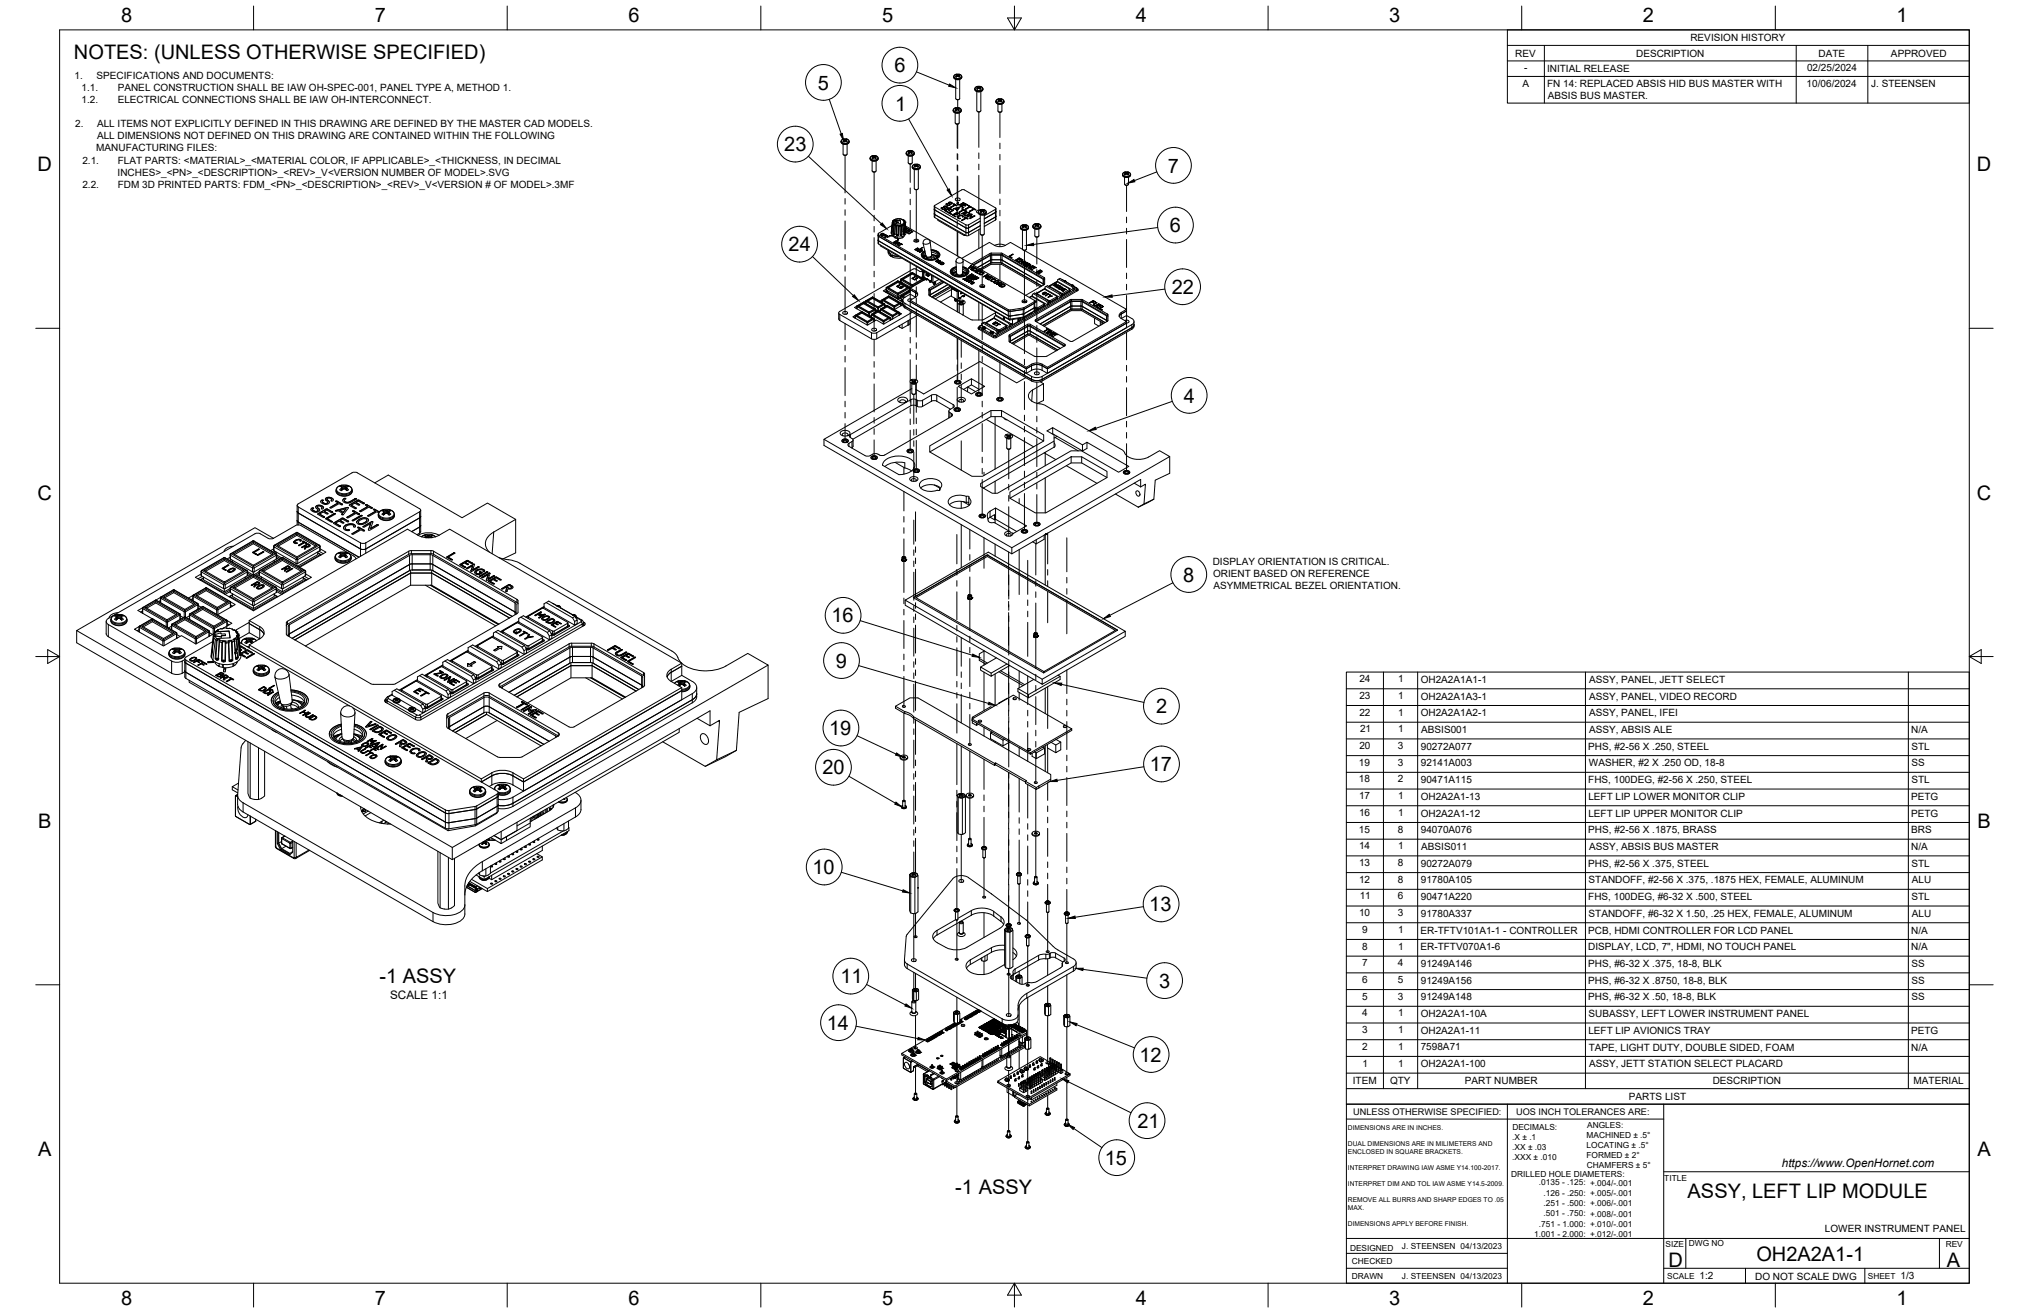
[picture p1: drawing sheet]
<svg xmlns="http://www.w3.org/2000/svg" width="864mm" height="559mm" viewBox="0 0 864 559" stroke-linecap="round" stroke-linejoin="round" font-family="sans-serif">
<defs><g id="words">
<g font-size="8.5">
<text x="51.6" y="9.4">8</text>
<text x="159.5" y="9.4">7</text>
<text x="267.5" y="9.4">6</text>
<text x="375.4" y="9.3">5</text>
<text x="483.4" y="9.4">4</text>
<text x="591.3" y="9.4">3</text>
<text x="699.3" y="9.4">2</text>
<text x="807.2" y="9.4">1</text>
<text x="31.5" y="25">NOTES: (UNLESS OTHERWISE SPECIFIED)</text>
<text x="380.7" y="30.7">6</text>
<text x="348.1" y="38.1">5</text>
<text x="381" y="47">1</text>
<text x="333.8" y="64.3">23</text>
<text x="16" y="72.9">D</text>
<text x="497.1" y="73.4">7</text>
<text x="841.4" y="72.9">D</text>
<text x="498" y="98.8">6</text>
<text x="335.7" y="107">24</text>
<text x="498.7" y="125.1">22</text>
<text x="503.9" y="171.3">4</text>
<text x="16" y="212.6">C</text>
<text x="841.4" y="212.6">C</text>
<text x="503.6" y="247.5">8</text>
<text x="353.8" y="264.9">16</text>
<text x="355.8" y="284.1">9</text>
<text x="492.1" y="303.6">2</text>
<text x="352.9" y="312.9">19</text>
<text x="350.1" y="329.6">20</text>
<text x="489.4" y="328.2">17</text>
<text x="16.2" y="352.3">B</text>
<text x="841.7" y="352.3">B</text>
<text x="345.8" y="372">10</text>
<text x="489.2" y="387.7">13</text>
<text x="161.6" y="418.4">-1 ASSY</text>
<text x="357.7" y="418.5">11</text>
<text x="493.3" y="420.3">3</text>
<text x="351.9" y="438.3">14</text>
<text x="485" y="451.8">12</text>
<text x="484.1" y="480">21</text>
<text x="16.2" y="492">A</text>
<text x="470.3" y="495.7">15</text>
<text x="841.7" y="492">A</text>
<text x="406.6" y="508.2">-1 ASSY</text>
<text x="718.3" y="510">ASSY, LEFT LIP MODULE</text>
<text x="710.1" y="539.1">D</text>
<text x="747.6" y="536.7">OH2A2A1-1</text>
<text x="828.7" y="539.1">A</text>
<text x="51.6" y="555.5">8</text>
<text x="159.5" y="555.5">7</text>
<text x="267.5" y="555.5">6</text>
<text x="375.4" y="555.4">5</text>
<text x="483.4" y="555.5">4</text>
<text x="591.3" y="555.5">3</text>
<text x="699.3" y="555.5">2</text>
<text x="807.2" y="555.5">1</text>
</g>
<g font-size="5">
<text x="166.1" y="425">SCALE 1:1</text>
<text x="758.4" y="496.8">https://www.OpenHornet.com</text>
</g>
<g font-size="4.3">
<text x="719.5" y="17.6">REVISION HISTORY</text>
<text x="644.9" y="24.2">REV</text>
<text x="696.4" y="24.2">DESCRIPTION</text>
<text x="774" y="24.2">DATE</text>
<text x="804.9" y="24.2">APPROVED</text>
<text x="31.7" y="33.7">1.</text>
<text x="41.1" y="33.7">SPECIFICATIONS AND DOCUMENTS:</text>
<text x="648.7" y="30.2">-</text>
<text x="658.5" y="30.6">INITIAL RELEASE</text>
<text x="769.1" y="30.3">02/25/2024</text>
<text x="34.7" y="38.9">1.1.</text>
<text x="50.1" y="38.9">PANEL CONSTRUCTION SHALL BE IAW OH-SPEC-001, PANEL TYPE A, METHOD 1.</text>
<text x="648" y="36.9">A</text>
<text x="658.5" y="37.2">FN 14: REPLACED ABSIS HID BUS MASTER WITH</text>
<text x="769" y="36.9">10/06/2024</text>
<text x="796.4" y="37.2">J. STEENSEN</text>
<text x="34.7" y="44">1.2.</text>
<text x="50.1" y="44">ELECTRICAL CONNECTIONS SHALL BE IAW OH-INTERCONNECT.</text>
<text x="658.9" y="42.3">ABSIS BUS MASTER.</text>
<text x="32" y="54.2">2.</text>
<text x="41.3" y="54.2">ALL ITEMS NOT EXPLICITLY DEFINED IN THIS DRAWING ARE DEFINED BY THE MASTER CAD MODELS.</text>
<text x="41.3" y="59.3">ALL DIMENSIONS NOT DEFINED ON THIS DRAWING ARE CONTAINED WITHIN THE FOLLOWING</text>
<text x="41" y="64.5">MANUFACTURING FILES:</text>
<text x="35.1" y="69.6">2.1.</text>
<text x="50.1" y="69.6">FLAT PARTS: &lt;MATERIAL&gt;_&lt;MATERIAL COLOR, IF APPLICABLE&gt;_&lt;THICKNESS, IN DECIMAL</text>
<text x="50" y="74.7">INCHES&gt;_&lt;PN&gt;_&lt;DESCRIPTION&gt;_&lt;REV&gt;_V&lt;VERSION NUMBER OF MODEL&gt;.SVG</text>
<text x="35.1" y="79.9">2.2.</text>
<text x="50.1" y="79.9">FDM 3D PRINTED PARTS: FDM_&lt;PN&gt;_&lt;DESCRIPTION&gt;_&lt;REV&gt;_V&lt;VERSION # OF MODEL&gt;.3MF</text>
<text x="516.2" y="240.5">DISPLAY ORIENTATION IS CRITICAL.</text>
<text x="516.3" y="245.7">ORIENT BASED ON REFERENCE</text>
<text x="516.5" y="250.8">ASYMMETRICAL BEZEL ORIENTATION.</text>
<text x="578.6" y="290.4">24</text>
<text x="595.1" y="290.4">1</text>
<text x="604.7" y="290.7">OH2A2A1A1-1</text>
<text x="676.3" y="290.6">ASSY, PANEL, JETT SELECT</text>
<text x="578.6" y="297.5">23</text>
<text x="595.1" y="297.5">1</text>
<text x="604.7" y="297.8">OH2A2A1A3-1</text>
<text x="676.3" y="297.8">ASSY, PANEL, VIDEO RECORD</text>
<text x="578.6" y="304.6">22</text>
<text x="595.1" y="304.6">1</text>
<text x="604.7" y="304.9">OH2A2A1A2-1</text>
<text x="676.3" y="304.9">ASSY, PANEL, IFEI</text>
<text x="578.9" y="311.7">21</text>
<text x="595.1" y="311.7">1</text>
<text x="604.9" y="312">ABSIS001</text>
<text x="676.3" y="312">ASSY, ABSIS ALE</text>
<text x="813.5" y="312">N/A</text>
<text x="578.6" y="318.8">20</text>
<text x="594.9" y="318.8">3</text>
<text x="604.7" y="319.1">90272A077</text>
<text x="676" y="319.1">PHS, #2-56 X .250, STEEL</text>
<text x="813.6" y="319.1">STL</text>
<text x="578.4" y="325.9">19</text>
<text x="594.9" y="325.9">3</text>
<text x="604.7" y="326.2">92141A003</text>
<text x="676.3" y="326.2">WASHER, #2 X .250 OD, 18-8</text>
<text x="813.6" y="326.2">SS</text>
<text x="578.4" y="333">18</text>
<text x="595" y="333">2</text>
<text x="604.7" y="333.3">90471A115</text>
<text x="676" y="333.3">FHS, 100DEG, #2-56 X .250, STEEL</text>
<text x="813.6" y="333.3">STL</text>
<text x="578.4" y="340.1">17</text>
<text x="595.1" y="340.1">1</text>
<text x="604.7" y="340.4">OH2A2A1-13</text>
<text x="676" y="340.4">LEFT LIP LOWER MONITOR CLIP</text>
<text x="813.4" y="340.4">PETG</text>
<text x="578.4" y="347.2">16</text>
<text x="595.1" y="347.2">1</text>
<text x="604.7" y="347.5">OH2A2A1-12</text>
<text x="676" y="347.5">LEFT LIP UPPER MONITOR CLIP</text>
<text x="813.4" y="347.5">PETG</text>
<text x="578.4" y="354.4">15</text>
<text x="594.9" y="354.4">8</text>
<text x="604.7" y="354.6">94070A076</text>
<text x="676" y="354.6">PHS, #2-56 X .1875, BRASS</text>
<text x="813.5" y="354.6">BRS</text>
<text x="578.4" y="361.5">14</text>
<text x="595.1" y="361.5">1</text>
<text x="604.9" y="361.8">ABSIS011</text>
<text x="676.3" y="361.8">ASSY, ABSIS BUS MASTER</text>
<text x="813.5" y="361.8">N/A</text>
<text x="578.4" y="368.6">13</text>
<text x="594.9" y="368.6">8</text>
<text x="604.7" y="368.8">90272A079</text>
<text x="676" y="368.9">PHS, #2-56 X .375, STEEL</text>
<text x="813.6" y="368.9">STL</text>
<text x="578.4" y="375.7">12</text>
<text x="594.9" y="375.7">8</text>
<text x="604.7" y="375.9">91780A105</text>
<text x="676.1" y="376">STANDOFF, #2-56 X .375, .1875 HEX, FEMALE, ALUMINUM</text>
<text x="813.8" y="375.9">ALU</text>
<text x="578.7" y="382.8">11</text>
<text x="595" y="382.8">6</text>
<text x="604.7" y="383.1">90471A220</text>
<text x="676" y="383.1">FHS, 100DEG, #6-32 X .500, STEEL</text>
<text x="813.6" y="383.1">STL</text>
<text x="578.4" y="389.9">10</text>
<text x="594.9" y="389.9">3</text>
<text x="604.7" y="390.2">91780A337</text>
<text x="676.1" y="390.2">STANDOFF, #6-32 X 1.50, .25 HEX, FEMALE, ALUMINUM</text>
<text x="813.8" y="390.2">ALU</text>
<text x="579.8" y="397">9</text>
<text x="595.1" y="397">1</text>
<text x="604.6" y="397.3">ER-TFTV101A1-1 - CONTROLLER</text>
<text x="676" y="397.3">PCB, HDMI CONTROLLER FOR LCD PANEL</text>
<text x="813.5" y="397.3">N/A</text>
<text x="579.8" y="404.1">8</text>
<text x="595.1" y="404.1">1</text>
<text x="604.6" y="404.4">ER-TFTV070A1-6</text>
<text x="676" y="404.4">DISPLAY, LCD, 7&quot;, HDMI, NO TOUCH PANEL</text>
<text x="813.5" y="404.4">N/A</text>
<text x="579.8" y="411.2">7</text>
<text x="595" y="411.2">4</text>
<text x="604.7" y="411.5">91249A146</text>
<text x="676" y="411.5">PHS, #6-32 X .375, 18-8, BLK</text>
<text x="813.6" y="411.5">SS</text>
<text x="579.8" y="418.4">6</text>
<text x="594.9" y="418.4">5</text>
<text x="604.7" y="418.6">91249A156</text>
<text x="676" y="418.7">PHS, #6-32 X .8750, 18-8, BLK</text>
<text x="813.6" y="418.7">SS</text>
<text x="579.8" y="425.5">5</text>
<text x="594.9" y="425.5">3</text>
<text x="604.7" y="425.7">91249A148</text>
<text x="676" y="425.8">PHS, #6-32 X .50, 18-8, BLK</text>
<text x="813.6" y="425.8">SS</text>
<text x="579.8" y="432.6">4</text>
<text x="595.1" y="432.6">1</text>
<text x="604.7" y="432.9">OH2A2A1-10A</text>
<text x="676.1" y="432.9">SUBASSY, LEFT LOWER INSTRUMENT PANEL</text>
<text x="579.8" y="439.7">3</text>
<text x="595.1" y="439.7">1</text>
<text x="604.7" y="440">OH2A2A1-11</text>
<text x="676" y="440">LEFT LIP AVIONICS TRAY</text>
<text x="813.4" y="440">PETG</text>
<text x="579.8" y="446.8">2</text>
<text x="595.1" y="446.8">1</text>
<text x="604.7" y="447.1">7598A71</text>
<text x="676.3" y="447.1">TAPE, LIGHT DUTY, DOUBLE SIDED, FOAM</text>
<text x="813.5" y="447.1">N/A</text>
<text x="579.9" y="453.9">1</text>
<text x="595.1" y="453.9">1</text>
<text x="604.7" y="454.2">OH2A2A1-100</text>
<text x="676.3" y="454.2">ASSY, JETT STATION SELECT PLACARD</text>
<text x="575.8" y="461.5">ITEM</text>
<text x="591.7" y="461.4">QTY</text>
<text x="623.5" y="461.5">PART NUMBER</text>
<text x="729" y="461.5">DESCRIPTION</text>
<text x="814.5" y="461.5">MATERIAL</text>
<text x="693.3" y="468.1">PARTS LIST</text>
<text x="776.8" y="524.4">LOWER INSTRUMENT PANEL</text>
<text x="723.4" y="544.5">1:2</text>
<text x="747" y="544.7">DO NOT SCALE DWG</text>
<text x="809" y="544.5">1/3</text>
</g>
<g font-size="3.9">
<text x="576" y="474.6">UNLESS OTHERWISE SPECIFIED:</text>
<text x="645.3" y="474.7">UOS INCH TOLERANCES ARE:</text>
</g>
<g font-size="3.5">
<text x="643.7" y="485">.X ± .1</text>
<text x="643.7" y="480.8">DECIMALS:</text>
<text x="675.3" y="484.3">MACHINED ± .5°</text>
<text x="675.6" y="480">ANGLES:</text>
<text x="643.7" y="489.3">.XX ± .03</text>
<text x="675.3" y="488.6">LOCATING ± .5°</text>
<text x="643.7" y="493.5">.XXX ± .010</text>
<text x="675.3" y="492.8">FORMED ± 2°</text>
<text x="675.4" y="497.1">CHAMFERS ± 5°</text>
<text x="643.2" y="501.1">DRILLED HOLE DIAMETERS:</text>
<text x="708.4" y="502.7">TITLE</text>
<text x="655" y="504.4">.0135 - .125: +.004/-.001</text>
<text x="657" y="508.8">.126 - .250: +.005/-.001</text>
<text x="657" y="513.2">.251 - .500: +.006/-.001</text>
<text x="657" y="517.7">.501 - .750: +.008/-.001</text>
<text x="653.1" y="526.5">1.001 - 2.000: +.012/-.001</text>
<text x="655" y="522.1">.751 - 1.000: +.010/-.001</text>
<text x="574.6" y="532.3">DESIGNED</text>
<text x="596.7" y="531.6">J. STEENSEN 04/13/2023</text>
<text x="708.9" y="530.9">SIZE</text>
<text x="718.9" y="530.5">DWG NO</text>
<text x="828.2" y="530.9">REV</text>
<text x="575.4" y="537.9">CHECKED</text>
<text x="575.4" y="544.3">DRAWN</text>
<text x="596.7" y="544.3">J. STEENSEN 04/13/2023</text>
<text x="709.6" y="544.2">SCALE</text>
<text x="795" y="544.2">SHEET</text>
</g>
<g font-size="2.8">
<text x="573.7" y="480.9">DIMENSIONS ARE IN INCHES.</text>
<text x="573.7" y="487.7">DUAL DIMENSIONS ARE IN MILIMETERS AND</text>
<text x="573.7" y="491.1">ENCLOSED IN SQUARE BRACKETS.</text>
<text x="573.7" y="497.9">INTERPRET DRAWING IAW ASME Y14.100-2017.</text>
<text x="573.7" y="504.7">INTERPRET DIM AND TOL IAW ASME Y14.5-2009.</text>
<text x="573.7" y="511.6">REMOVE ALL BURRS AND SHARP EDGES TO .05</text>
<text x="573.7" y="514.9">MAX.</text>
<text x="573.7" y="521.8">DIMENSIONS APPLY BEFORE FINISH.</text>
</g>
</g></defs>
<!-- layer: Visible Narrow -->
<g fill="none" stroke="#000" stroke-width=".43">
<path d="M405.9 32.8a2 2 0 0 0 3.5 0M405.9 32.6a2 2 0 0 0 3.5 0M407.1 31.6a.91 .91 0 0 0-1.1 1 .91 .91 0 0 0 1.2 .8 1.18 1.18 0 0 0 1.4-.1 1.18 1.18 0 0 0 .3-1.4l-.7-.3M407.1 32.7l-.1-.5 .1 .5M407.1 32.1l.1 .5M407.4 31.8l-.1 .7M407.6 31.8v.6M407.9 31.8v.7M408.1 32.1v.5M408.2 32.2v.5M414.9 38a2 2 0 0 0 3.5 0M414.9 37.8a2 2 0 0 0 3.5 0"/>
<path d="M416 37.4l.1 .5M416.1 36.8a.91 .91 0 0 0-1.1 .9 .91 .91 0 0 0 1.2 .8 1.18 1.18 0 0 0 1.4 0 1.18 1.18 0 0 0 .3-1.4l-.7-.3M416.1 37.3l.1 .5M416.3 37.7l.1-.8-.1 .8M416.6 37v.5M416.9 36.9v.8M417.1 37.3l-.1 .5M417.2 37.9v-.5v.5M359.1 59.8v.5M359.1 59.1a.91 .91 0 0 0-1 1 .91 .91 0 0 0 1.1 .8 1.18 1.18 0 0 0 1.5 0 1.18 1.18 0 0 0 .3-1.4l-.7-.4M359.2 59.6v.6M359.7 59.3v.6"/>
<path d="M359.9 59.3l.1 .7M360.2 59.6l-.1 .6M405.7 47.1a2 2 0 0 0 3.5 0M405.7 46.9a2 2 0 0 0 3.5 0M406.8 45.8a.91 .91 0 0 0-1 1 .91 .91 0 0 0 1.2 .8 1.18 1.18 0 0 0 1.4 0 1.18 1.18 0 0 0 .3-1.4l-.7-.4M406.9 47l-.1-.5v.5M406.9 46.4l.1 .5M407.1 46.7l.1-.7-.1 .7M407.4 46v.6M407.6 46l.1 .7M407.9 46.4v.5M408 47v-.5v.5"/>
<path d="M423.9 43.3a2 2 0 0 0 3.4 0M423.9 43.1a2 2 0 0 0 3.4 0M425 42.7v.5M425 42.1a.91 .91 0 0 0-1 1 .91 .91 0 0 0 1.2 .8 1.18 1.18 0 0 0 1.4-.1 1.18 1.18 0 0 0 .3-1.4l-.7-.3M425.1 42.6l.1 .5M425.3 42.2v.8l.1-.8M425.6 42.3v.6M425.8 42.2l.1 .8M426.1 42.6l-.1 .5M426.2 42.7l-.1 .5M358 60.4a2 2 0 0 0 3.4 0M358 60.2a2 2 0 0 0 3.4 0"/>
<path d="M359.4 60v-.7v.7M360.2 60.3l.1-.5v.5M370.3 67.5a2 2 0 0 0 3.5 0M370.3 67.3a2 2 0 0 0 3.5 0M371.4 66.9l.1 .5M371.5 66.3a.91 .91 0 0 0-1.1 .9 .91 .91 0 0 0 1.2 .9 1.18 1.18 0 0 0 1.5-.1 1.18 1.18 0 0 0 .2-1.4l-.7-.3M371.5 66.8l.1 .5M371.8 66.4v.8M372 66.5v.5M372.1 66.5v.5M372.3 66.4v.8M372.6 66.8l-.1 .5"/>
<path d="M372.6 66.9v.5M385.7 65.4a2 2 0 0 0 3.4 0M385.7 65.1a2 2 0 0 0 3.4 0M386.8 64.8l.1 .5M386.8 64.1a.91 .91 0 0 0-1 1 .91 .91 0 0 0 1.2 .8 1.18 1.18 0 0 0 1.4 0 1.18 1.18 0 0 0 .3-1.5l-.7-.3M386.9 64.6l.1 .6M387.1 65l.1-.7-.1 .7M387.4 64.3v.6M387.7 64.3v.7M387.9 64.6v.6M388 64.8v.5M388.3 71.2a2 2 0 0 0 3.4 0"/>
<path d="M388.3 70.9a2 2 0 0 0 3.4 0M389.4 69.9a.91 .91 0 0 0-1 1 .91 .91 0 0 0 1.2 .8 1.18 1.18 0 0 0 1.4-.1 1.18 1.18 0 0 0 .3-1.4l-.7-.3M389.5 71l-.1-.5v.5M389.5 70.4l.1 .5M389.7 70.8l.1-.7-.1 .7M390 70.1v.6M390.2 70.1l.1 .7M390.5 70.4l-.1 .5M390.6 70.5v.5M477.8 74.5a2 2 0 0 0 3.4 0M477.8 74.2a2 2 0 0 0 3.4 0M478.9 73.9v.4"/>
<path d="M478.9 73.2a.91 .91 0 0 0-1 1 .91 .91 0 0 0 1.1 .8 1.18 1.18 0 0 0 1.5-.1 1.18 1.18 0 0 0 .3-1.4l-.7-.3M479 73.7v.5M479.3 73.4l-.1 .7M479.5 73.4v.6M479.7 73.4l.1 .7M480 73.7l-.1 .5M480 74.3l.1-.4-.1 .4M374 99.9v3.9M380.2 99.5h.2M380.5 99.7l.1 .1M380.5 99.7v.2M380.5 99.7l.2 .1"/>
<path d="M380.6 99.5l.2 .2M380.6 99.8v.1M380.7 99.8h-.1M380.7 93.5l-.5 .4M380.7 93.6h.1M380.8 99.7h.1M380.8 99.8h.1M380.8 99.7l-.1 .1M381.1 95.8l-.2-.2-.3 .2-.1 3.9M381.1 96l-.3 3.8-.3 .1M381.1 96a.37 .37 0 0 0-.1-.5 .37 .37 0 0 0-.6 .2l-.2 3.8 .2 .4M381.8 99.9l.5 .2v-3.9l-.2-.3-.4 .3v3.8"/>
<path d="M381.8 99.9l-.1 .1M381.9 99.9v.2M382 93.1l-.6 .2M382.2 100l-.1 .1M382.3 95.9l.1 4.2-.4 .2 .1-.2M382.4 95.9l-.5-.1-.3 .4-.1 3.8 .4 .3M382.6 93.1l.6 .1M383 95.9l.4-.2 .4 .4 .1 3.8-.3 .3M383.1 95.9v4.2l.4 .1M383.3 99.9l-.1 .1M383.3 99.9l.1 .1M383.6 100v.1"/>
<path d="M383.6 100h-.2M383.6 99.8l-.3 .1M383.8 93.3l.7 .4M383.8 99.9l-.1-3.8-.4-.2-.1 4.1M383.8 99.9l-.2 .1M383.8 99.9h.1M384.2 95.6h.5l.2 2.3-.4 .8 .1 1h.2M384.2 95.6h.1M384.4 97.5l.3 .1M384.5 95.3l-.4 .1 .3 2.6M384.5 95.3l.3 .2 .2 2.2M384.6 99.5h.1"/>
<path d="M384.6 99.6h.1M384.7 99.6h.1M384.7 97.6h.1M384.7 94.1l.2 .1M384.8 99.6v.1M384.8 99.3v.2M384.8 99.5h.1M384.8 99.5l-.1 .1M384.8 99.5v.2M384.9 93.9h-.3l.3 .3M384.9 94.2l.2 .2M384.9 98.4l.1 .9"/>
<path d="M384.9 94.6l-.1 .3M384.9 94.6l.3 .1 .4 4.1M385 99.3l-.4 .1M385 98.3l.1 1M385.1 99.3l-.2 .4M385.1 99.3h-.1M385.4 98.8h.1M385.4 98.8l.1 .1M385.4 98.8v.1M385.5 98.7l-.1 .1M385.5 98.7l.1 .1M385.5 98.5l-.6-3.8 .7 4.2"/>
<path d="M385.5 98.5h-.1M385.6 98.8v.1M385.6 98.4l-.1 .1M385.8 97.7h.1M386.5 99.1h.1M386.8 99.4h.1M386.9 97.8h.1M387.1 97.8h.1M387.2 98.5h.1M388.3 98.6h.1M397.9 88.1v4.5M401.1 88.8h.1"/>
<path d="M401.3 88.9h.1M403.1 87.1v.1M403.3 87.2v.1M403.4 90.1v.1M403.8 88.5v.1M404.1 88.5v.1M404.1 89.4h.1M404.7 88.1v.1M405.1 91.1v.1M405.9 88.8h.1M406.2 86.8v.1M406.8 92.1h.1"/>
<path d="M407.1 90.5h.1M407.5 90.5h.1M407.5 91.4h.1M408.3 90.2h.1M408.6 92.9h.1M408.9 86.9v.1M409.4 93.7h.1M409.4 90.9h.1M409.8 88.9v.1M409.9 86.3h.1M410.1 88.2v.1M410.5 86.6v.1"/>
<path d="M410.8 86.6v.1M410.8 87.5h.1M410.8 92.4v.1M411.1 88.9h.1M411.1 95.7v4.5M411.2 89.9h.1M411.7 92.2h.1M412.2 95.7v4.5M412.5 87.6h.1M412.7 89.9h.1M413.4 91.2h.1M414.2 88.6h.1"/>
<path d="M414.8 91.9h.1M416.3 90.5a2 2 0 0 0 3.5 0M416.3 90.2a2 2 0 0 0 3.5 0M417.5 89.9v.4v-.4M417.5 89.2a.91 .91 0 0 0-1 1 .91 .91 0 0 0 1.1 .8 1.18 1.18 0 0 0 1.5-.1 1.18 1.18 0 0 0 .3-1.4l-.7-.3M417.6 89.7v.5M417.8 90.1v-.7v.7M418.1 89.4v.6M418.3 89.4l.1 .7M418.6 89.7l-.1 .5M418.7 89.9l-.1 .4M423.7 89.1v4.5"/>
<path d="M434.3 97a2 2 0 0 0 3.5 0M434.3 96.7a2 2 0 0 0 3.5 0M435.4 96.3l.1 .5-.1-.4M435.5 95.7a.91 .91 0 0 0-1.1 1 .91 .91 0 0 0 1.2 .8 1.18 1.18 0 0 0 1.4-.1 1.18 1.18 0 0 0 .3-1.4l-.7-.3M435.5 96.2l.1 .5M435.8 95.8l-.1 .8M436 95.9v.6M436.3 95.8v.8M436.5 96.2v.5M436.6 96.3v.5v-.4M439.6 96.5a2 2 0 0 0 3.4 0M439.6 96.3a2 2 0 0 0 3.4 0"/>
<path d="M440.7 95.2a.91 .91 0 0 0-1 1 .91 .91 0 0 0 1.2 .8 1.18 1.18 0 0 0 1.4 0 1.18 1.18 0 0 0 .3-1.5l-.7-.3M440.8 96.4l-.1-.5 .1 .5M440.8 95.7l.1 .6M441 95.4v.7l.1-.7M441.3 95.4v.6M441.6 95.4v.7M441.8 95.7l-.1 .6M441.9 96.4v-.5v.5M375.6 100.4h.1M376.6 100.9v.1M376.8 100.3v.1M377.8 100.9h.1"/>
<path d="M379.2 108.6l.5 .3M380.8 103.3v.1M381.4 102.6h.1M381.4 103.7h.1M381.5 103v.1M381.5 102.6h.1M381.7 100h-.2M381.9 100.3h.1M381.9 100.1v.2M381.9 100.1h.2M381.9 100.1h.1M381.9 104.1h.1"/>
<path d="M382 119.6h.1M382.3 103.6h.1M382.3 100.1h.1M382.3 119.6h-.1M382.5 103.1h.1M382.6 104.4h.1M383.2 100v.1M383.4 100l.1 .1M383.4 119.9v-.8l4.7 2.7M383.5 103.7h.1M383.5 118.7l-.1 .3M383.6 100l-.1 .2"/>
<path d="M383.6 100v.2M383.6 118.8l4.7-2.7 4.7 2.7-4.7 2.7zM383.6 100.2h-.1M388.2 116h.2M388.9 118.8h.1M390.3 118.3v.1M390.4 105.6h.1M390.4 106.3v.1M390.5 118.3v.1M390.6 106.3h.1M390.6 105.6h.1M390.8 106.1v.1"/>
<path d="M390.9 105.7v.1M391.4 107.3h.1M391.4 106.2h.1M391.4 106.9h.1M391.5 106.8v.1M391.6 106.2h.1M391.8 106.7h.1M391.8 106.3h.1M392.4 106.3h.1M392.4 106.7h.1M392.7 117.8v.3M393 118.8l.3 .2"/>
<path d="M393.1 118.7l-.1 .1M393.2 119.3l-4.7 2.7M393.9 118.8l.3 .2M395.6 119.8l.2 .2M397.9 120l.2 .1M398.2 111.2h.1M398.9 111.6h.1M399.1 109l-.1 .1M399.2 110.6h.1M399.6 111.6h.1M399.9 111h.1M400.2 112h.1"/>
<path d="M400.9 111.6h.1M401.2 111.8h.1M401.2 112.5h.1M401.3 112.4v.1M401.4 111.8h.1M401.6 112.3h.1M401.6 111.9h.1M405.5 116.1l.2 .1M409.9 118.7v.1M411.3 119.2h.1M412 119.6h.1M412.2 118.6h.1"/>
<path d="M412.6 119.2h.1M413.2 119.4h.1M413.2 114.6h.1M413.2 119.1h.1M413.2 113v.1M413.3 117.2h.1M413.3 117.6h.1M413.4 118.5h.1M413.6 116.6h.1M413.7 117.8h.1M414.4 119.1h.1M414.6 113.8h.1"/>
<path d="M414.7 118.4v.1M415.1 115.1h.1M415.1 114v.1M415.3 115h.1M415.4 114v.1M415.6 114.8h.1M415.7 114.3h.1M415.7 117.9h.1M416.2 116.2h.1M416.5 114.9h.1M416.6 118.2v.1M416.8 114.9h.1"/>
<path d="M416.8 115.6h.1M418.6 117.7h.1M419.4 118.3h.1M419.9 117.6h.1M420.3 116.9h.1M421 119h.1M421.4 117.7h.1M421.4 107.9v.6M421.6 108.7v3.3M421.6 117.7h.1M421.6 118.4h.1M421.9 107.7v.7"/>
<path d="M422.1 108.6v3.2M422.6 119.7h.1M425.9 108.6v3.2M426.1 107.7v.7M426.5 108.7v3.3M426.7 107.9v.6M430.6 109.6h.1M433.4 111.2h.1M433.7 109.8v.1M433.7 111.5h.1M434 109.9h.1M434 110.6h.1"/>
<path d="M435.1 110.6v.1M436.3 111.2h.1M436.4 112.6h.1M436.5 113.1h.1M436.7 112.2v.1M436.9 112.4h.1M437 113.4h.1M437.2 112.1v.1M438 112.3h.1M438.4 112.5v.1M439.5 114.7h.1M439.6 113.1h.1"/>
<path d="M439.8 113.4h.1M440.1 113.4h.1M440.1 114.1h.1M441.2 115.8h.1M442 116.4h.1M442.6 115.7h.1M442.9 115h.1M444 118.9v2.5M444.4 118.1v.6M450.2 119.7l-3.8 2.2M452.1 119h.1M452.9 119.5h.1"/>
<path d="M453 119.5h.1M453.2 119.6v.1M453.2 119.7h.1M453.3 119.4l.4 .5M453.7 119.9h.1M357.4 133.8v2.6M364 135.4v-1l5 2.9v1M364.1 134.2l-.1 .1M364.2 134.2l2.6-1.5 5 2.9-2.6 1.5zM364.8 131.4v-1l5 2.9v1M364.8 130.2l-.1 .1M364.9 130.2l2.7-1.5 5 2.9-2.7 1.5z"/>
<path d="M366.7 132.6h.2M367.5 128.6h.2M368.6 129.2v-1l5 2.9v1.1M368.6 128l-.1 .1M368.7 128l2.7-1.5 5 2.8-2.7 1.6zM369.2 137l.1 .3h-.2zM369.9 133.1l.2 .2h-.3zM370.9 135v-1l5 2.9v1M371 133.7l-.1 .2M371.1 133.8l2.6-1.6 5 2.9-2.6 1.6zM371.3 126.4h.2M371.8 135.5l.2 .2"/>
<path d="M371.9 135.5h-.1M372 136.8v-1l-2.7 1.5v1M372.6 131.5l.2 .2M372.7 131.5h-.1M372.7 132.8v-1l-2.7 1.5v1.2M373.6 132.2h.2M373.7 130.9l.2 .2h-.3zM374.8 132.8v-1l5 2.9v1.1M374.8 131.5l-.1 .2M374.9 131.6l2.6-1.6 5 2.9-2.6 1.6zM375.5 128.8v-1l5 2.9v1M375.5 127.5l-.1 .2"/>
<path d="M375.6 127.6l2.7-1.6 5 2.9-2.7 1.6zM376.1 136.6l.1 .3h-.2zM376.5 129.3l.1 .2M376.5 130.6v-1l-2.6 1.5v1.1M377.2 122.5l.1 .1M377.3 123.5v-.9l4.7 2.7M377.3 122.3v.3M377.4 122.3l4.7-2.7 4.7 2.7-4.7 2.8zM377.5 130h.2M378.2 126h.2M378.7 135.1l.2 .2M378.8 135.1h-.1"/>
<path d="M378.9 136.4v-1l-2.7 1.5v1M379.9 134.4l.2 .3h-.3zM380.7 130.4l.1 .3h-.3zM382 125.3v.9M382.1 125l.2 .3h-.3M382.2 125l-.2 .3M382.5 122.2h.1M382.6 132.9l.1 .2M382.7 132.9h-.1M382.7 134.2v-1l-2.7 1.5v1M382.8 133.1h-.1M383.3 128.9l.2 .2"/>
<path d="M383.4 128.9h-.1M383.4 130.2v-1l-2.6 1.5v1M383.5 125.9l-.1 .2M384.6 126.9l-1.2-.7v.8M385.2 129.1v1.9M387 122.3v.3M387 122.6l-4.7 2.7v.9M387 122.6v.9M387.1 122.5l-.1 .1M387.4 123.7l-3.8 2.2 1.3 .8M388.1 121.8h.4M388.1 121.8v.4"/>
<path d="M388.3 121.5l.2 .3M388.3 121.5l-.2 .3M389.7 123.9v2.6M395.6 122.8v.6M396 123.5v2.5M397.2 120.8l.3 .1M397.8 120.3l.3 .1M406.6 127.1l-.2 .1M406.7 127.4l-.3 .2M407.2 127.9l-.2 .1M408.1 123.8h-.2M408.9 126.9l-.3 .2"/>
<path d="M410.6 126l-.3 .1M412.3 120.1v.1M416.5 139.3v.7M416.9 138.8l.2 .1M417 138.9v.3M417 139.2l1.1 .6M417.1 139.2l-.3 .5-.3-.3M417.9 138.4l-.9 .5M418.1 139.6a.83 .83 0 0 0 1.4 0M418.1 139.7a.83 .83 0 0 0 1.4 0M418.4 139.2l-.2 .1a.58 .58 0 0 0 .6 .6 .58 .58 0 0 0 .6-.6l-.3-.1M418.5 139.6h.1"/>
<path d="M418.5 139.4l.1 .2M418.7 139.2v.3M418.8 139.2v.3M419.1 139.4l-.1 .2M419.9 137.5v.3M423.2 135.3l-3.8 2.2M423.4 138.1v.1M423.6 137.1h.1M423.8 137.1h.1M423.9 137.6v.1M424 138.6h.1M424.2 120.9v.1"/>
<path d="M425 137.7h.1M425 121.5h.1M425.5 120.8h.1M425.9 120.1v.1M427 120.9h.1M427 122h.1M427.1 121.9h.1M427.2 120.9h.1M427.5 121.6v.1M427.6 121.1h.1M428.2 138.7v.9M428.6 139.2v.2"/>
<path d="M429.2 131.8v3.9M429.9 131.9v3.9M430.4 137.9v.3M430.8 138.1v.1M435.5 131.1v3.9M435.8 130.9v3.9M436.2 134.9v.1M437.4 138v.7M437.4 139v3.2M438.5 138v.7M438.5 139v3.2M439 133.2v.2"/>
<path d="M439.4 133v.2M439.4 126l-1.2 .7M440.2 128.4v3.9M440.8 136.1v.6M441.2 131.1v.9M441.5 125v.3M441.5 131.1v.8M444.2 125.4h.1M444.4 129.4v.9M444.8 129.9v.2M444.8 122.9l-3.8 2.2M445 125.8h.1"/>
<path d="M445.6 139.9h.1M446 124.9v.1M446.6 128v.8M446.8 121.9v.3M446.9 128v.8M449.1 121.5h.1M449.1 121.9v.1M449.4 120.8h.1M449.8 126.3v.9M450.2 126.7v.3M451.8 122.2h.1M451.8 123v.1"/>
<path d="M451.9 122.9v.1M452 122.2h.1M452 124.9v.8M452.2 122.8h.1M452.2 122.3v.1M452.3 124.9v.8M452.6 123.9h.1M452.9 122.8v.1M453.1 122.8v.1M453.1 123.4h.1M455.2 123.2v.9M455.5 127.6v.6"/>
<path d="M455.5 123.7v.1M455.7 128.4v3.3M456.1 127.4v.7M456.2 128.3v3.3M456.2 121.4h.1M456.3 121.4h.1M456.3 121.4v.1M456.5 121.5v.1M456.6 121.6h.1M456.6 121.4l.3 .6 .1-.2M457 122l1 .5M457 121.9v.1"/>
<path d="M458 122.9l-34.3 19.8M458.1 122.9l.2 .4 .3-.3M458.3 122.5l-.2 .4M458.3 123.9v-.6l-34.4 19.9v.5M458.7 123v.7M460.1 128.3v3.3M460.2 127.4v.7M460.6 128.4v3.3M460.8 127.6v.6M463.8 128.8h.1M465.5 128.7v.1M465.6 129.3v.1"/>
<path d="M466.6 129.9h.1M467.5 129.3v.1M467.7 131h.1M468 129.6h.1M468.2 129.6h.1M468.3 130.3v.1M469.1 131.8h.1M470.9 134.4v2.5M471.3 133.6v.7M477.2 133v2.6M481.7 138.2v1.9M370.9 141.6v2.6"/>
<path d="M373.2 141.6v2.6M416.8 140.2v-.5l6 3.5v.5M418.7 140.2l2.7 1.5M421.4 141.5a.83 .83 0 0 0 1.4 0M421.4 141.6a.83 .83 0 0 0 1.4 0M421.8 141.1l-.3 .1a.58 .58 0 0 0 .6 .7 .58 .58 0 0 0 .6-.7l-.2-.1M421.9 141.3v.2M422 142.1l1.1 .6M422.1 141.1l-.1 .3 .1-.3M422.1 141.1v.3M422.1 141.1l.1 .3M422.4 141.3v.2"/>
<path d="M422.8 143.2h1.2M423.1 142.7l-.3 .5M423.1 142.7h.6M423.7 142.7l.3 .5M425 140.4v.9M425.4 140.4v.9M429.7 142.5v.6M430.1 143.2v2.6M439.1 155v2.6M443.5 155v2.6M444.5 141h.1M445.4 141.5v.1"/>
<path d="M446.8 140.7h.1M446.9 141.8h.1M446.9 142.4h.1M447.3 141h.1M448.4 143.2h.1M448.8 141.9h.1M449.1 141.9h.1M449.1 142.6h.1M452.6 147.2v.3M453.2 146.5v.7M387.7 170.1v2.6M389.9 170.1v2.6"/>
<path d="M390.4 170.4v2.6M392.7 170.4v2.6M396.5 168.2v2.6M398.7 168.2v2.6M404.3 175.6v2M404.9 176v1.3M405.7 172.2v1.3M439.1 160.2v2M439.5 166l-.4 4.7M443.5 160.2v2M361.3 188.7v1.3M361.9 184.9v1.3"/>
<path d="M362.6 187.9v2.6M126.9 215.8v7.6M133.3 217.2v.1M133.7 217.4v.1M137.5 213.9v.1M137.9 214.1v.1M138 219.9v.1M138.7 216.7h.1M139.4 216.7h.1M139.4 218.4v.1M140.7 215.9h.1M143 209a4.1 4.1 0 0 0 6.2 1.2l.7-1.2"/>
<path d="M143 208.5a4.1 4.1 0 0 0 6.2 1.3l.7-1.3M143.1 217.2v.1M143.6 213.3v.1M145.3 207.8l.1 1M145.3 206.5l-.7 .2a1.62 1.62 0 0 0-1.4 1.8 1.62 1.62 0 0 0 1.8 1.4 4 4 0 0 0 4.7-1.3l-.4-1.2-1.7-.9M145.5 207.5l.1 1M146 206.8l-.1 1.5M146.4 206.9v1.1M146.5 206.9v1.1M146.9 206.8l.1 1.4M147.5 207.5l-.1 1M147.7 207.8l-.1 1"/>
<path d="M149 213.5h.1M150.7 217.5h.1M151.1 212.2v.1M151.4 216.1v.1M152.2 212.9h.1M152.9 212.9v.1M152.9 214.7h.1M153.3 217.4h.1M153.5 219.4v.1M156.2 214.8v.1M156.7 219.4h.1M159.6 216.8v.1"/>
<path d="M161 219.4a4.1 4.1 0 0 0 6.1 1.2l.8-1.2M161 218.9a4.1 4.1 0 0 0 6.1 1.3l.8-1.3M163.3 218.1v1M163.3 216.9l-.7 .2a1.62 1.62 0 0 0-1.4 1.8 1.62 1.62 0 0 0 1.8 1.4 4 4 0 0 0 4.6-1.3l-.3-1.3-1.7-.8M163.4 217.8l.2 1.1M163.9 218.6v-1.4v1.5M164.4 217.3v1.1M164.5 217.3v1.1M164.9 217.2l.1 1.5M165.4 217.8l-.1 1.1M165.6 218.1l-.1 1M178.6 217.8v9.1"/>
<path d="M421.4 217.6v2.6M95.2 237.3l.3 .1M95.8 237.3l-.3 .1M98.1 238v-1.7l9.4 5.4M98.2 235.6l.3 .1-.4 .6-.2-.2M98.4 235.7l9.4-5.4 9.4 5.4-9.4 5.4zM107.6 230.2h.5M109.1 235.8h.1M111.8 234.8v.1M112.2 234.8v.1M116.6 234.4v-1.7l9.4 5.4M116.7 232.1h.3l-.4 .6-.1-.2"/>
<path d="M117 232.1l9.4-5.4 9.3 5.4-9.3 5.4zM117.5 235.6l-.3 .1 .4 .6M117.6 236.3l-9.4 5.4v1.7M117.6 236.3v1.7M117.8 236.1l-.2 .2M119.9 237.3l.3 .1M120.5 237.3l-.3 .1M126 238.1v1.7M126.1 226.6l.3 .1M126.6 226.6l-.2 .1M127.2 232v.1M128.6 232.8v.1"/>
<path d="M129.2 230.4h.1M130.5 232.5v.1M136 232.1h-.2l.3 .6 .2-.2M136.1 234.4v-1.7l-9.4 5.4v1.7M141.4 221.9v.1M142.6 237.5a4.1 4.1 0 0 0 6.1 1.3l.8-1.3M142.6 237.1a4.1 4.1 0 0 0 6.1 1.2l.8-1.2M144.7 223.8v.1M144.8 236.3l.1 1M144.9 235l-.7 .2a1.62 1.62 0 0 0-1.4 1.8 1.62 1.62 0 0 0 1.8 1.5 4 4 0 0 0 4.6-1.4l-.3-1.2-1.7-.9M145 236l.1 1.1M145.5 236.8v-1.4l-.1 1.4"/>
<path d="M145.5 220.6h.1M146 235.4v1.2M146.1 235.4v1.2M146.2 220.6h.1M146.2 222.3v.1M146.6 236.8l-.1-1.4 .1 1.4M147 236l-.1 1.1M147.2 236.3v1M147.8 220v.1M148.3 225.4v.1M150 227v.1M150.1 221.4h.1"/>
<path d="M152.9 224.5h.1M153.4 231v5.7M154.7 224v.1M155.7 231v4.4M158.1 222.1h.1M160.9 223.3v.1M174 234.6v1.3M174.3 236.4v6.4M175.1 234.3v1.3M175.4 236.1v6.5M181.2 228.8h.1M181.2 227.5l-1.7 1"/>
<path d="M181.4 228.5v.3M181.9 227.8l-.1 1.1 .1-1.1M182.4 227.9v1M182.9 227.8l.1 1.1M183.1 236.1v6.5M183.4 228.5v.3M183.4 234.3v1.3M183.6 227.5l1.7 1M183.6 228.8h.1M184.2 236.4v6.4M184.5 234.6v1.3M192.4 238.1h.1"/>
<path d="M198.6 238.6h.1M199.2 238.6h.1M210.1 226.4l-.6 9.2M60.8 258.5l-.2 .3M61 258.5l5.3-3 10 5.7-5.3 3.1zM66.1 255.4h.4M68.4 256.5v-1.9l10 5.8v2.2M68.5 254.1l-.2 .3M68.6 254.1l5.4-3 10 5.7-5.3 3.1zM73.8 251h.4M78.7 259.9l.3 .5-.6-.1 .3-.4M82.1 253.6l.1 .1"/>
<path d="M82.2 255.7v-2l10 5.8v2M82.3 253.2l-.1 .5M82.5 253.3l5.3-3.1 10 5.8-5.3 3.1zM84 256.8l.4 .3M84.2 256.8h-.2M84.2 259.2v-1.9l-5.3 3.1v2.2M85.7 245.1v-1.7l9.4 5.4M85.8 242.8h.3l-.4 .6-.1-.2M86.1 242.8l9.4-5.4 9.4 5.4-9.4 5.4zM86.1 258.2h.4M87.6 250.2h.4M95.1 248.8v1.7"/>
<path d="M95.5 248.2l.4 .6h-.8M95.5 248.2l-.4 .7M96.1 242.5v.1M97.8 256l.3 .5M97.9 250.3l.2 .2M98 256h-.2M98 258.5v-2l-5.2 3v2.1M98.1 252.2v-1.7l9.4 5.5M98.2 256.3l-.1 .2M98.2 249.9h.2l-.3 .6M98.4 249.9l9.4-5.4 9.4 5.4-9.4 5.4zM104.9 242.8l.3 .6"/>
<path d="M105.1 242.8h-.2M105.2 243.4l-9.4 5.4v1.7M105.2 243.4v1.7M105.4 243.2l-.2 .2M107.1 248.9v.1M107.5 241.7v1.7M107.5 241.7h.7M107.5 256v1.6M107.5 255.9h.7M107.5 256l.3-.7 .4 .7M107.6 244.5h.2M107.8 241.1l.4 .6"/>
<path d="M107.8 241.1l-.3 .6M108.1 244.5h-.2M109.1 248.7h.1M110.3 243.2l.2 .2M110.4 245.1v-1.7l9.4 5.4v1.7M110.6 242.7l.2 .1M110.8 242.8l9.4-5.4 9.4 5.4-9.4 5.4zM110.8 242.8l-.3 .6M117.5 249.9h-.3l.4 .6M117.6 252.2v-1.7l-9.4 5.5v1.6M117.8 250.3l-.2 .2M120.1 242.2h.1"/>
<path d="M120.2 248.2l.4 .6h-.8l.4-.6M122 241.9h.1M124.2 241.9v.1M124.5 241.9v.1M129.9 242.7l-.3 .1 .4 .6M129.9 243.4l-9.4 5.4v1.7M129.9 243.4v1.7M130.1 243.2l-.1 .2M181 249.1l30 17.3M198 241.3h.1M198.6 241.8v.1M199.2 240v.1"/>
<path d="M201.5 240.2h.1M203.8 241.2v.1M204 244.1v.1M204.3 245.1v.1M204.6 243.4h.1M205.1 243.6v.1M205.2 245.6v.1M205.7 243.2h.1M207.1 243.4v.1M208 244h.1M210.2 248.3v.1M210.4 245v.1"/>
<path d="M210.9 245.6v.1M211.4 245.6v.1M211.5 247.1h.1M213.7 250.4v.1M215.3 251.6h.1M216.3 250.2v.1M217 248.9h.1M219.2 256.6v5M220 255.1v1.3M231.6 258.4l-7.6 4.3M235.4 256.9h.2M237 257.8l.1 .1"/>
<path d="M237.2 257.8v.2M237.2 257.8l.1 .2M237.6 258.1v.1M237.7 258.2h.1M237.8 257.8l.6 .4 .1 .5M238.6 258.6v.1M389.8 254.4l30.4-17.6 54.5 31.5-30.4 17.5zM46.1 265.8v5.2M47.2 264.1a4.1 4.1 0 0 0 6.1 1.3l.8-1.3M47.2 263.6a4.1 4.1 0 0 0 6.1 1.3l.8-1.3M49.4 262.9l.1 1-.1-1M49.5 261.6l-.7 .2a1.62 1.62 0 0 0-1.4 1.8 1.62 1.62 0 0 0 1.8 1.4 4 4 0 0 0 4.6-1.3l-.3-1.2-1.7-.9"/>
<path d="M49.6 262.6l.1 1M50.1 261.9l-.1 1.5M50.6 262v1.1M51.1 261.9l.1 1.5M51.6 262.6l-.1 1M51.8 262.9l-.1 .9 .1-.9M59.3 269v-2l10 5.8v2M59.4 266.5l-.2 .3M59.6 266.5l5.3-3.1 10 5.8-5.3 3.1zM60.7 261v-2l10.1 5.8v1.9M64.7 263.4h.4M71.9 278.4a4.1 4.1 0 0 0 6.1 1.2l.7-1.2"/>
<path d="M71.9 277.9a4.1 4.1 0 0 0 6.1 1.2l.7-1.2M73.1 268.1v-2l10 5.8v2M73.2 265.6l-.2 .3M73.4 265.7l5.3-3.1 10 5.8-5.3 3zM74.1 277.1l.1 1M74.1 275.9l-.6 .2a1.62 1.62 0 0 0-1.4 1.8 1.62 1.62 0 0 0 1.7 1.4 4 4 0 0 0 4.7-1.3l-.4-1.3-1.6-.8M74.3 276.8l.1 1.1M74.8 276.2l-.1 1.4M74.9 269.2l.4 .3M75.1 269.2h-.2M75.1 271.7v-2l-5.3 3.1v2M75.3 276.2v1.2"/>
<path d="M75.8 276.2l.1 1.4M76.3 276.8l-.1 1.1M76.3 261.2l.4 .3M76.5 277.1l-.1 1M76.5 277.2l-.1 .9M76.5 261.2h-.2M76.6 263.7v-2l-5.3 3.1v2.2M78.5 262.6h.2M78.9 262.6h-.2M80.7 263.7v-2l10 5.8v2.3M80.8 261.2l-.2 .3M81 261.2l5.3-3 10 5.8-5.3 3z"/>
<path d="M88.9 268.3l.1 .5M88.9 270.9v-2.1l-5.2 3.1v2M89.1 268.7l-.1 .1M92.1 268.5l-.6 .4M92.6 272l1 .4-.7 8.4-.6 .1M92.6 272.1l-.5 .4-.5 7.7 .5 .6M92.7 268.2l-.1 .2M92.7 268.2v.1M92.8 268.1h-.2M92.9 268l-.8 .6M93.3 272.8l-.4-.5-.5 .4-.5 7.5 .9 .2M94.7 272.8l1.3 .1"/>
<path d="M94.8 272.8l-.4 .7-.1 7.8 1 .4M95.1 267.3l-1.2 .3M95.9 272.9v8.5l-.7 .3M96.3 264l.4 .3M96.4 267.3l1.3 .1M96.5 263.9l-.2 .1M96.6 266.5v-2.1l-5.3 3.1v1.7M97.3 272.8l.2 8.5 .7 .2M98.4 272.6l.4 .6 .3 7.8-.9 .5M98.4 272.6l-1.2 .2M98.8 267.7l1 .5M99.6 272.1l.5 5.1"/>
<path d="M99.7 272.3l.5-.4 .4 .3 .3 4.1M99.7 272.3h.1M99.7 268.2l.6 .3M100.2 278.5l.2 1.9M100.3 271.7l.5 .4 .4 4.3M100.3 271.6l-.6 .2-.2 .4M100.5 268.8l-.1 .4 1.1 .7M100.6 268.8l.3 .2M100.6 269.2l.3 .2M100.7 279.8l.1 .2M100.9 270.8l.2-.3 .3 .3 .8 7.2M100.9 270.9l.4 .6 .8 7.5 .2-.2"/>
<path d="M101 277.9l.2 1.8M101 270.2l-.4 .3 .2 .4M101.1 270.3l.5 .3 .8 8.1M101.2 279.7l-.8 .2M101.3 277.7l.1 2M101.4 279.7l-.4 .7M101.4 279.7h-.2M102.1 278.4v.1M102.1 278.6h.1M102.1 278.6l.2 .2M102.1 278.8h.1M102.1 278.5v.1"/>
<path d="M102.1 278.5l.3 .2M102.2 278l-.2 .1M102.4 278.7l-.1 .1M102.4 277.9l-.2 .1M102.6 273.6v.2M102.7 276.5h.1M104.3 279.3v.1M104.9 272.8v1v-.9M104.9 279.9h.1M104.9 271.6l-1.2 .5-.7 .7v1.2M104.9 275.1l1.2 .1M104.9 276.6v.1"/>
<path d="M105.1 272.5l.1 1.1M105.5 276.6v.1M105.5 273.3l.1-1.4-.1 1.4M105.5 278.1v.1M105.8 275.6h.3M106 271.9v1.2M106.1 271.9v1.2M106.5 271.9l.1 1.4v-1.4M107.1 272.5l-.1 1.1M107.2 271.6l1.9 1.1M107.3 272.8l-.1 1M107.8 278.2v.1"/>
<path d="M110.6 266.7v5.2M122.3 264.4v1.3M123.1 265.9v5.1M199.2 277l-7.6 4.4M203.3 275.1v.6M210 270.8l-7.6 4.4M214.1 268.9v.6M219.6 269.7h.1M220 277.7v1.7M220.7 278.6v.4M220.8 264.6l-7.6 4.4M221.2 270.4v.1"/>
<path d="M223.1 268.7v.1M224.3 274.8v1.7M224.9 262.7v.6M225.1 274.8v1.7M229.4 261.8v.1M229.4 262.8h.1M230 260.5v.1M230.8 271.5v1.7M231.5 272.4v.4M234.7 264.9v.1M234.7 263.2v.1M235 264.8h.1"/>
<path d="M235.1 268.6v1.7M235.2 263.2v.1M235.5 264.4v.1M235.7 263.5v.1M235.9 268.6v1.7M236.5 266.7h.1M237 264.5v.1M237.4 264.5v.1M237.4 265.7h.1M241.6 265.3v1.7M242.2 274v1.3M242.3 266.2v.4"/>
<path d="M242.5 275.8v6.5M243.4 273.7v1.3M243.7 261.7h.1M243.7 275.5v6.5M243.8 261.7h.1M243.9 261.7v.1M244.3 262h.1M244.5 261.6l.7 .6-.2 .5M245.2 262.8l2.1 1.2M245.3 262.4l-.2 .4M245.3 262.6l-.1 .4M247.3 264.6l-68.7 39.7"/>
<path d="M247.3 264.6l.5 1 .5-.7M247.3 264l.2 .3-.2 .3M247.7 263.9h-.4M247.8 266.7v-1.1l-68.7 39.6v1.1M248.6 264.9v1.3M251.3 275.5v6.5M251.7 273.7v1.3M252.5 275.8v6.5M252.8 274v1.3M258.7 276.5h.1M262.1 276.3v.1M262.5 277.5v.1"/>
<path d="M264.4 278.6v.1M266.2 277.6h.1M267.2 278.1v.1M267.7 278.1v.1M267.7 279.6v.1M73 281.3v5.2M77.6 281.3v5.2M79.1 280.9v7.8M82.4 281.8v.1M84.4 283h.1M84.8 281.7v.1M86.7 282.9h.1"/>
<path d="M91.6 280.2h.3M92.1 280.8l.2 .1M92.2 280.5l.2 .2M92.2 280.6l-.1 .2M92.3 280.5l-.1 .1M92.3 280.5l.3 .1M92.3 280.2v.3M92.4 280.7l-.1 .2M92.6 280.6l-.2 .1M92.8 280.4h.1M92.8 280.7l.1 .1M92.8 280.4l-.2 .2"/>
<path d="M92.9 287.7v.1M93.9 286.2v.1M93.9 288.4v.1M94.1 287.1v.1M94.3 286.2v.1M94.6 281.1l.1-7.6a.59 .59 0 0 1 .6-.5 .59 .59 0 0 1 .6 .6l-.2 7.6M94.6 281.1l-.3 .1M94.9 281l-.3 .1M94.9 281h.6M94.9 281l.1 .2M95 281.3l.3 .1M95 281.3v.1"/>
<path d="M95 281.4v.3M95.1 289.2v.1M95.3 281.4l-.1 .3M95.5 281l.2 .2M95.5 281l-.1 .3M95.8 281.2l.2 .1M95.8 288.3v.1M96.3 287.3v.1M96.4 289.9v.1M97.7 281.1l-.2 .2M97.8 280.9l.2 .3M98 281.2h.1"/>
<path d="M98.1 281.2l.1 .3M98.1 288.4v.1M98.4 281.2h-.3M98.4 281.1l.1 .4M98.4 281.1l-.4 .1M98.4 280.8l-.7 .3M98.4 280.8l.4 .1M98.4 280.8v.3M98.8 280.9l-.3-7.6a.57 .57 0 0 0-.6-.5 .57 .57 0 0 0-.5 .7l.3 7.6M98.8 280.9h.3M100.4 280.4l.5 .1M100.4 280.2h.2"/>
<path d="M100.4 280.3v.1M100.7 280.2l.2 .3M100.8 280l.3 .4M100.8 280l-.1 .2M100.9 280.1l-.2 .1M101.1 280.4l-.2 .1M107.8 285.6a4.1 4.1 0 0 0 6.1 1.3l.8-1.3M107.8 285.2a4.1 4.1 0 0 0 6.1 1.2l.8-1.2M110 284.4l.1 1M110.1 283.1l-.7 .2a1.62 1.62 0 0 0-1.4 1.8 1.62 1.62 0 0 0 1.8 1.4 4 4 0 0 0 4.6-1.3l-.3-1.2-1.7-.9M110.2 284.1l.1 1M110.7 283.4l-.1 1.5"/>
<path d="M111.2 283.5v1.1M111.3 283.5v1.1M111.7 283.4l.1 1.5M112.1 293.8h.1M112.1 292.3v.1M112.2 284.1l-.1 1M112.4 293.6v.1M112.4 284.4l-.1 .9 .1-.9M112.5 292.3v.1M112.8 293.3v.1M112.9 292.6h.1M114 295.7h.1"/>
<path d="M114 294.9v.1M114 293.4v.1M114.3 294.8h.1M114.4 293.4v.1M114.7 294.4v.1M114.9 293.7v.1M116 294.5v.1M116 293.7h.1M129.4 299.1l-.1 .1M164.1 297.6v1.3M164.7 299.2v-1l12.2 7v1M164.9 296.6h.4"/>
<path d="M165.3 297.3l-.6 .9-.4-.6M166.9 295.7l-1.9 1.3 2.4 1.5M167.3 298.1a1.69 1.69 0 0 0 3 0M167.3 298.3a1.69 1.69 0 0 0 3 0M168.1 297.2l-.6 .4a1.37 1.37 0 0 0 1 1.3 1.37 1.37 0 0 0 1.5-.5l.2-.5-.7-.7M168.3 298v-.4v.4M168.6 299.2l5.4 3.1M168.7 297.3v.6M168.8 297.3v.6M168.9 297.3v.6M169.3 297.6v.4M171 293.8v.6"/>
<path d="M177.7 289.5l-7.6 4.4M177.9 295.1v.1M178.5 293h.1M178.9 293h.1M178.9 294.2h.1M179.2 296h.1M181.1 294.3h.1M181.3 299.7v1.7M181.8 287.5v.7M182 299.7v1.7M187.2 285.5h.1M187.7 296.4v1.7"/>
<path d="M188.4 297.3v.4M188.5 283.3l-7.6 4.3M188.7 286.2h.1M189.2 289.3h.1M191.4 288v.1M192 293.5v1.7M192.6 281.3v.6M192.7 293.5v1.7M193.2 291.5h.1M193.3 288.8v.1M193.7 289.3v.1M194.1 289.3v.1"/>
<path d="M194.1 290.5v.1M198.5 290.2v1.7M199.2 291.1v.4M202.8 287.3v1.7M203.5 287.3v1.7M206 294.9v1.3M206 296.9v6.5M208.2 294.9v1.3M208.2 296.9v6.5M209.3 283.9v1.7M210 284.8v.4M212.7 291.1v1.3"/>
<path d="M213.6 281v1.8M213.8 292.4v.6M214.3 281v1.7M222.5 298.7h.1M249.3 288.5l15.6 9M266.5 280.8v.1M269.3 282.5v.1M273.1 287.7v5.1M273.9 286.2v1.3M285.7 284.8v5.2M289 289.7l-1.9 1.1M289.1 292l-.1-1 .1 1"/>
<path d="M289.2 290.7l.1 1.1M289.6 291.5l.1-1.5-.1 1.5M290.1 290.1v1.2M290.7 290l.1 1.5M291.2 290.7l-.1 1.1M291.3 289.7l.7 .2a1.62 1.62 0 0 1 1.4 1.8 1.62 1.62 0 0 1-1.8 1.4l-1.4 .2M291.4 291l-.1 1M293.6 292.2l-.7 1.3-2.7 .7M293.6 291.8l-.7 1.2-2.7 .8M294.7 295.2v3.9M127.7 303.5v.1M129 304.3h.1"/>
<path d="M129.7 302.3v.1M130.3 304.2v.1M131 303.1v.1M131.7 305v.1M132.9 304.2v.1M133.6 304.6v.1M133.6 306.1v.1M133.9 306h.1M134 304.6v.1M134.3 305.6v.1M134.5 304.9v.1M142.1 313.3l.4 .2"/>
<path d="M151 318.6h.1M153.8 319.5h.1M155.7 318.2h.1M156.5 319.5v.1M157.5 319.9h.1M157.6 310.3v.1M157.6 319.3v.1M157.7 307.1v.1M157.8 315.5h.1M157.8 316.3v.1M158 318.1h.1M158.3 314.3v.1"/>
<path d="M158.5 316.7h.1M160 319.2v.1M160.5 308.7h.1M160.7 318h.1M161.4 311.3v.1M161.4 309.2h.1M161.8 311.1v.1M161.9 309.2v.1M162.4 310.7h.1M162.6 309.6h.1M162.6 316.8v.1M163.5 313.5v.1"/>
<path d="M164.2 310.8v.1M164.3 317.6h.1M164.7 310.8v.1M164.8 312.3h.1M168.4 316.5h.1M170.1 317.6v.1M171.1 316.3h.1M171.8 314.9v.1M173.3 319.1v.1M173.9 316.4v.1M174 301.9a1.69 1.69 0 0 0 2.9 0M174 302.1a1.69 1.69 0 0 0 2.9 0"/>
<path d="M174.5 316.4v.1M174.5 317.9v.1M174.8 301.1l-.7 .3a1.37 1.37 0 0 0 1 1.3 1.37 1.37 0 0 0 1.5-.5l.2-.5-.7-.6M174.9 301.9v-.4v.4M174.9 301.4l.1 .5M175.2 303l2.5 1.4 .9-.1M175.4 301.7v-.6l-.1 .7M175.5 301.1v.6M175.9 301.4v.5l.1-.4M177.4 304.3l-.5 .9 1.3 .3 .9-.3-.5-.9M190.6 303.8v1.3M191.4 305.3v5.1"/>
<path d="M220.1 300.8v.1M222 302h.1M224.8 300.3v.1M225 302.5h.1M225 303.7h.1M225.7 300.9h.1M228.1 305.3v.1M228.7 302.6v.1M229.3 302.6v.1M229.3 304.1h.1M236.5 313.2v.7M237.6 311.9v1.3"/>
<path d="M100.2 338.8h.1M100.2 338.8v8.4M100.3 338.5l.1 .2M100.4 338.7l.7 .4M100.4 338.7l-.2 .1M101.2 338.2l-.7 .4 .6 .3M143.5 337.6a1.9 1.9 0 0 0 2.1 1.2M143.5 337.5l.4 .6 1.3 .4M143.6 337.6l1.4 .8M155.2 320.2v.1M155.8 321.4h.1M163.9 324.3a4.1 4.1 0 0 0 6.2 1.2l.7-1.2"/>
<path d="M163.9 323.8a4.1 4.1 0 0 0 6.2 1.2l.7-1.2M166.2 321.8l-.7 .2a1.62 1.62 0 0 0-1.4 1.8 1.62 1.62 0 0 0 1.8 1.4 4 4 0 0 0 4.7-1.4l-.4-1.2-1.7-.8M166.3 324l-.1-1v1M166.3 322.7l.2 1.1M166.9 322.1l-.1 1.4M167.3 322.1v1.2M167.4 322.1v1.2M167.8 322.1l.1 1.4M168.4 322.7l-.2 1.1M168.5 323l-.1 1M176.3 320.5h.1M179.6 322.9v.1"/>
<path d="M181.3 324.1h.1M182.3 322.7v.1M183 321.4h.1M185.1 325v.1M185.1 322.9v.1M185.5 324.8v.1M185.7 322.9v.1M186.1 324.4h.1M186.4 323.3v.1M199.9 337.2a4.1 4.1 0 0 0 6.1 1.3l.7-1.3M199.9 336.8a4.1 4.1 0 0 0 6.1 1.2l.7-1.2M202.1 336l.1 1"/>
<path d="M202.1 334.7l-.6 .2a1.62 1.62 0 0 0-1.4 1.8 1.62 1.62 0 0 0 1.7 1.4 4 4 0 0 0 4.7-1.3l-.4-1.3-1.6-.8M202.3 335.7l.1 1M202.8 335l-.1 1.5 .1-1.5M203.2 335.1v1.1M203.3 335.1v1.1M203.8 335l.1 1.5M204.3 335.7l-.1 1M204.5 336l-.1 1M209.3 328.9v5.2M210.4 335.8v.2M211.6 338v7.8M212.6 335.1l.1 .9"/>
<path d="M212.7 333.8l-1.2 .5-.8 .7 .1 1.2M212.8 334.8l.1 1M213.3 335.5v-1.4l-.1 1.5M213.8 334.2v1.1M213.9 334.2v1.1M214.4 335.5l-.1-1.4 .1 1.5M214.8 334.8l-.1 1M215 333.8a1.75 1.75 0 0 1 1.7 .8 1.75 1.75 0 0 1 0 1.8 4.6 4.6 0 0 1-4.7 .7M215 335.1l-.1 .9M217.3 336.3a3.9 3.9 0 0 1-5.2 1.7M217.3 335.8a3.9 3.9 0 0 1-5.2 1.7M218.3 328.9v5.2"/>
<path d="M218.3 339.3v3.9M241.2 339.6a1.38 1.38 0 0 1-.3 1.5 1.38 1.38 0 0 1-1.5 .3l-1.4-.3M442.2 334.5v.8M100.2 347.1h.1M100.2 347.1l.2 .4M100.4 347.5l5.8 3.4M100.4 347.5h.1M103.5 341.7v3.9M106.2 350.8l.1 .1M106.4 347.3l.1 3.6M106.5 350.7l-.3 .2M106.6 347.4v3.4l2.2-1.3v-.8"/>
<path d="M108.8 349.4l-.1 .2M108.9 349.4h-.1M117.4 353.6v6.8M119.8 358.9l.2 .2M119.9 356.9l3.5 2v2.1l-3.5-2zM120 356.5l-.2 .3M121.3 355.9l-1.2 .6 3.5 2M123.6 358.5l-.2 .4M123.6 358.5l.2 .4h-.4M124.6 358.4l-.8 .5v2.1l.8-.4M124.6 357.9l-1 .6M125.2 358.1v6.8"/>
<path d="M126 358.6v6.3l5.5-3.1M154.3 345.3h.1M189.6 344.7v7.8M191.1 345v7.7M202.2 343.2v7.8M202.9 343v7.8M204 359.4a2.47 2.47 0 0 0 4.2 0M204 359.7a2.47 2.47 0 0 0 4.2 0M207.9 358.8a1.32 1.32 0 0 1-.2 1.5 1.32 1.32 0 0 1-1.5 .3l-1.5-.3-.6-.5-.1-.6M215.6 356.1v1.6M235.5 342.6v.8M240.3 355.3l-1.4 .1"/>
<path d="M241.4 354l-.4 .5-1.3 .5M241.5 340.2a2.51 2.51 0 0 1-3.5 1M241.5 340.5a2.57 2.57 0 0 1-3.7 .8M241.5 354.1a1.99 1.99 0 0 1-2.4 1.2M244.9 343.8v3.9M383.7 343.5a1.25 1.25 0 0 0 2.1 0M383.7 343.4a1.25 1.25 0 0 0 2.1 0M383.8 343.8l.9 .3 1-.3M384.2 342.8l-.2 .1a.91 .91 0 0 0 .6 1.2 .91 .91 0 0 0 1.1-.6l-.4-.7M411.7 359.7a1.25 1.25 0 0 0 2.2 0M411.7 359.6a1.25 1.25 0 0 0 2.2 0M412.3 359l-.3 .2a.91 .91 0 0 0 .6 1.1 .91 .91 0 0 0 1.2-.6l-.5-.7"/>
<path d="M117.2 360.1l.2 .3M117.4 360.4l.3 .5 7.2 4.2M117.7 360.9l.1 .2M123.4 361v.1M123.4 361h.4M123.8 361v.1M124.9 365.1l.2 .2M125.2 364.9h.9l-.2 .5M125.2 364.9l-.3 .2M198.8 377.1l4.2 2.3M198.8 377l3.9 2.2M199 376.6l.5 .3"/>
<path d="M199.9 376.3v.3l2.3 1.3-.4-.5M200 376.4l.3 .2M200.5 376.6l.3 .2M200.9 376.9l.3 .2M201.8 377.1l-.1 .3-.3-.2M202.1 377.3v.2M202.2 379.7l.1 .1M202.3 377.5l.1 .5M202.3 378.5l.8 .3M202.5 379.6l.1 .1M202.7 379.1h.3M203 376.9l-.6 .4"/>
<path d="M203.3 377.1l-.7 .4M204 373.3a2.47 2.47 0 0 0 4.2 0M204 373.2l.8 .7 1 .3M204.1 377.7l-1.1 .6M204.2 378l-1.1 .6M204.2 378.1l.1 .1M205.1 374.5h2M205.1 378.1l-2 1.2M205.3 366.7v3.9M208.2 373.2l-.4 .5-1.4 .5M390.7 377.6v.2M390.8 377.8l-.1 .1"/>
<path d="M390.8 377.9l-.1 .1M411.9 360l.9 .3 .9-.3M417.8 360.9a1.25 1.25 0 0 0 2.1 0M417.8 361a1.25 1.25 0 0 0 2.1 0M418 360.6a.92 .92 0 0 0 .9 .9 .92 .92 0 0 0 .9-.9M432.6 372.1a1.25 1.25 0 0 0 2.2 0M432.6 372.2a1.25 1.25 0 0 0 2.2 0M432.8 371.7a.92 .92 0 0 0 .9 .9 .92 .92 0 0 0 .9-.9M439.8 375.9a1.25 1.25 0 0 0 2.1 0M439.8 375.8a1.25 1.25 0 0 0 2.1 0M440 376.2l.9 .3 .9-.3M440.3 375.2l-.2 .1a.91 .91 0 0 0 .6 1.2 .91 .91 0 0 0 1.1-.6l-.4-.7"/>
<path d="M184.3 388.3v3.9M398.8 396v1.9M406.1 387.3a1.25 1.25 0 0 0 2.2 0M406.1 387.5a1.25 1.25 0 0 0 2.2 0M406.3 387a.92 .92 0 0 0 .9 .9 .92 .92 0 0 0 .9-.9M413.4 387.6v1.9M423 387.9v2M426.1 390.3v1.9M428.2 393.7a1.25 1.25 0 0 0 2.2 0M428.2 393.8a1.25 1.25 0 0 0 2.2 0M428.4 393.4a.92 .92 0 0 0 .9 .9 .92 .92 0 0 0 .9-.9M436.4 398.4a1.25 1.25 0 0 0 2.1 0"/>
<path d="M436.4 398.5a1.25 1.25 0 0 0 2.1 0M436.5 398.1a.92 .92 0 0 0 .9 .9 .92 .92 0 0 0 1-.9M444.9 384.1a1.25 1.25 0 0 0 2.1 0M444.9 384.2a1.25 1.25 0 0 0 2.1 0M445 383.8a.92 .92 0 0 0 .9 .9 .92 .92 0 0 0 .9-.9M453 388.8a1.25 1.25 0 0 0 2.1 0M453 388.9a1.25 1.25 0 0 0 2.1 0M453.2 388.5a.92 .92 0 0 0 .9 .9 .92 .92 0 0 0 .9-.9M386.1 410.3v1.9M413 408.5v2M422 403.4v1.9M430.4 415.3v1.3"/>
<path d="M430.8 415.1v1.7M432 412.4v1.9M442.1 406.6v2M445.1 406.1v2M446.7 405.9v1.9M447 405.7v1.9M449.3 405.7v1.9M452.1 410.2v.9M452.9 407.8v1.3M456.9 411.4v1.9M400.6 439.5h.1M400.9 439.7h.1"/>
<path d="M402.4 438.4h.1M402.7 438.6h.1M403.3 437.9h.1M403.6 438.1h.1M404.2 437.4h.1M404.5 437.6h.1M405.1 436.9h.1M405.4 437.1h.1M406 436.4h.1M406.3 436.5h.1M406.9 435.8h.1M407.2 436h.1"/>
<path d="M408.1 435.5h.1M408.7 434.8h.1M409 435h.1M410.5 433.7h.1M410.8 433.9h.1M411.4 433.2h.1M411.7 433.4h.1M412.3 432.7h.1M412.6 432.9h.1M413.2 432.2h.1M413.5 432.4h.1M414.1 431.7h.1"/>
<path d="M414.4 431.9h.1M415 431.2h.1M415.3 431.3h.1M415.9 430.6h.1M416.2 430.8h.1M416.8 430.1h.1M417.1 430.3h.1M417.1 437.5h.1M417.2 437.6h.1M417.7 437h.1M417.8 437.7h.1M417.9 436.8h.1"/>
<path d="M418 436.8h.1M418 437.2h.1M418 438h.1M418.1 437.6h.1M418.2 437.1h.1M418.3 438.2h.1M418.4 436.6h.1M418.4 438.2h.1M418.4 437h.1M418.4 437.5h.1M418.5 436.5h.1M418.5 437.4h.1"/>
<path d="M418.6 437.9h.1M418.9 437.5h.1M418.9 436.6h.1M419.2 438.2h.1M419.2 435.9h.1M419.5 438.7h.1M419.6 438.4h.1M419.9 438.2h.1M420 436.4h.1M420 438.4h.1M420.1 435.4h.1M420.2 436.2h.1"/>
<path d="M420.2 438h.1M420.3 438.5h.1M420.4 435.3h.1M420.4 436.1h.1M420.5 437.3h.1M420.5 439.4h.1M420.6 435.8h.1M420.6 438.2h.1M420.7 435.7h.1M420.7 438.8h.1M420.8 439.2h.1M420.8 436.4h.1"/>
<path d="M420.8 438.7h.1M420.9 434.9h.1M420.9 439.7h.1M421 435.8h.1M421 439h.1M421 439.5h.1M421.1 438.1h.1M421.2 438.8h.1M421.3 439.4h.1M421.3 439.9h.1M421.4 435.3h.1M421.4 439.8h.1"/>
<path d="M421.4 438.7h.1M421.5 437.9h.1M421.5 438.1h.1M421.6 435.1h.1M421.6 439.1h.1M421.7 436.9h.1M421.7 439.9h.1M421.7 434.7h.1M421.8 437.1h.1M421.8 435.7h.1M421.9 437.2h.1M422 436.4h.1"/>
<path d="M422 436.1h.1M422 435.5h.1M422 437h.1M422.1 438.8h.1M422.2 435.4h.1M422.2 439.3h.1M422.3 435.7h.1M422.3 439.4h.1M422.4 435.8h.1M422.4 434.1h.1M422.4 439.3h.1M422.5 435.6h.1"/>
<path d="M422.6 435.1h.1M422.7 434h.1M422.8 436.1h.1M422.8 434.9h.1M422.9 433.8h.1M422.9 437.7h.1M422.9 439h.1M422.9 436.7h.1M423 434.8h.1M423 436.8h.1M423 437.8h.1M423.1 439.9h.1"/>
<path d="M423.1 437.7h.1M423.1 434.2h.1M423.2 438.9h.1M423.2 439.8h.1M423.3 440h.1M423.3 437.2h.1M423.3 436.1h.1M423.3 436.9h.1M423.4 435.5h.1M423.4 436.4h.1M423.4 439.5h.1M423.5 434.7h.1"/>
<path d="M423.5 437.1h.1M423.6 435.2h.1M423.7 435.8h.1M423.8 435.8h.1M423.8 434.9h.1M423.8 439.7h.1M423.9 434.9h.1M423.9 436.7h.1M424 437.5h.1M424.1 435.4h.1M424.1 439.9h.1M424.1 437.6h.1"/>
<path d="M424.1 438.8h.1M424.2 436.9h.1M424.2 434.5h.1M424.2 439.9h.1M424.2 437.5h.1M424.3 435.2h.1M424.4 437.2h.1M424.4 435.1h.1M424.4 438.4h.1M424.4 439h.1M424.5 439h.1M424.5 439.6h.1"/>
<path d="M424.6 437.1h.1M424.6 436.1h.1M424.6 435.4h.1M424.7 436.3h.1M424.7 439.9h.1M424.8 438.6h.1M424.9 439.9h.1M424.9 437.9h.1M424.9 439.2h.1M425 437.5h.1M425.3 437.3h.1M425.3 437.7h.1"/>
<path d="M425.5 437.6h.1M425.5 439.2h.1M425.6 436.3h.1M425.6 435.9h.1M425.6 438.5h.1M425.7 437.5h.1M425.8 438.4h.1M425.9 439.2h.1M426 436.6h.1M426 438.9h.1M426.1 436.8h.1M426.1 439h.1"/>
<path d="M426.3 437h.1M426.3 438.3h.1M426.4 436.1h.1M426.4 439.2h.1M426.5 439.2h.1M426.5 438.1h.1M426.6 433.6v1.9M426.7 438h.1M426.7 438.5h.1M426.8 438.9h.1M426.8 436.6h.1M427 437.7h.1"/>
<path d="M427.1 438.7h.1M427.1 437.6h.1M427.2 438.6h.1M427.3 439.2h.1M427.4 439.5h.1M427.5 438.5h.1M427.5 437.7h.1M427.5 438.9h.1M427.6 437h.1M427.6 439.4h.1M427.6 439.6h.1M427.8 436.9h.1"/>
<path d="M427.9 438.7h.1M428.1 436.8h.1M437 422.8v1.9M384.5 454.5h.1M384.5 450.3h.1M384.5 450.3v4.2M384.5 454.5l.1 .2M384.6 450.2h.1M384.6 454.7h.1M384.6 450.3l2.9 1.6M384.6 454.7l2.9 1.7M384.6 450.2l-.1 .1"/>
<path d="M384.7 450.2h-.1M385.3 449.8l-.7 .4 2.9 1.7 .7-.4M387.5 447h.1M387.5 447l-.4 .2 .3-.1M387.5 446.4v.6M387.5 456.3v.1M387.5 451.9l.1 .2M387.6 451.9h-.1M387.6 456.3h.1M387.6 452.1h.1M387.6 452.1v4.2M387.6 447.1l.1 .5z"/>
<path d="M387.6 456.3h-.1M387.7 456.3v.1M388.2 446.3v.6l-.5 .2v-.6l-.2 .5M388.3 448.7l-.3 .1M388.3 447h.2l-.3-.1 .3 .2-.8 .5-.6-.4 .4-.2M388.3 448v.6l.5 .3v-.6M388.3 448.6h.1M388.3 448.6l-.3 .2M388.4 448.6l-.4 .2M388.5 451.7l-.8 .4v4.2l1.1-.7v-1.6l1.9-1.1M388.8 455.6v.1M388.8 454v.1"/>
<path d="M388.8 455.6h.1M388.9 449.3l-.1-.4 .1 .4M388.9 454h-.1M389 448.2l-.1 .7v-.6M389 448.8l.4 .1h-.2M389.1 448.7l-.1 .1M389.1 448.8l.3 .2-.5 .3-.9-.5M390.5 447.4l-.4 .2 .9 .5M390.5 447.3v.1M390.5 447.4l-.4 .1h.3M390.5 446.8v.6M390.9 447v.7l-.4-.3"/>
<path d="M390.9 447.6l.1 .5zM391.2 447l-.2 .7v-.7M391.2 447.5l.4 .2-.3-.1M391.2 447.5h.1M391.2 447.5l.3 .2-.5 .4M393.2 457h.1M393.3 457l1 .6M393.3 457l-.3 .3M394.3 443.1h.1M394.4 459.4l1.7 1v1l-1.7-1zM394.4 459.1l-.1 .2M394.6 443.3h.1"/>
<path d="M394.9 458l.7 .4M395.2 458.8l-.7 .4 1.7 1 .5-.3M395.2 442.6h.1M395.5 442.8h.1M395.5 455.7l-2.2 1.3M396.1 442.1h.1M396.1 457.5v.2M396.4 442.3h.1M396.5 453.9l-.4 .2 .3-.1M396.5 453.3v.6M396.7 453.4l-.2 .5M396.7 453.4v.6"/>
<path d="M396.8 454l-.1 .5M396.9 453.3l-.2 .7M396.9 453.9l.4 .2-.3-.1M396.9 453.9l.4 .2-.6 .4-.6-.4 .4-.2M396.9 453.9h.1M397 441.6h.1M397.3 441.8h.1M397.8 441v.1M398.2 441.2h.1M398.8 440.5h.1M399.1 440.7h.1M399.5 458l-2.3 1.3-1-.6"/>
<path d="M399.6 440h.1M399.9 458.2l-2.5 1.5v3.7l5.4-3.1v-.4M400 440.2h.1M400.4 456.6l.4-.2zM400.7 456.5l-.3 .1M400.8 455.8l.1 .7v-.6M400.9 456.5l.1 .4zM401.2 455.8l-.2 .7v-.6M401.2 456.4l.4 .2-.6 .3-.6-.3M401.2 456.4l.4 .2-.3-.1M401.2 456.4h.1M405.8 458.3h-.3"/>
<path d="M406.3 458.8h.4M407.2 458.3h.4M408 457.8h.1M408.1 459.1l.5 .3M408.5 454.9h.1M408.9 455.1h.1M409.4 454.4h.1M409.7 454.6h.1M410.3 453.9h.1M410.7 454.1h.1M411.2 453.4h.1M411.5 453.6h.1"/>
<path d="M412.1 452.9h.1M412.5 453.1h.1M413 452.4h.1M413.3 452.5h.1M413.9 451.8h.1M414.2 452h.1M414.8 451.3h.1M415.1 451.5h.1M415.7 450.8h.1M416 451h.1M416.6 450.3h.1M416.9 450.4v.1"/>
<path d="M418 453.9l.1 .1M418 449.5h.1M418.3 449.7h.1M418.9 449h.1M419.2 449.1v.1M419.8 448.4h.1M420.1 448.6h.1M420.7 447.9h.1M421 448.1h.1M421.6 447.4h.1M421.9 447.6h.1M422.4 440.3h.1"/>
<path d="M422.5 446.9h.1M422.5 440.2h.1M422.8 447.1h.1M423.4 446.4h.1M423.7 446.6h.1M423.8 440.3h.1M424.3 445.9h.1M424.6 446h.1M424.7 440.9h.1M424.8 440.6h.1M424.8 440h.1M424.9 440.8h.1"/>
<path d="M425.1 441.3h.1M425.3 441.3h.1M425.6 449.1l.5 .2M425.7 440.3h.1M425.9 441.5h.1M426 441.6h.1M426 444.8h.1M426.1 441.4h.1M426.4 445h.1M426.8 441.8h.1M426.9 444.3h.1M427.2 444.5h.1"/>
<path d="M427.8 443.8h.1M427.9 459.8l.1 .1M428 460h.1M428.2 444h.1M428.7 443.3h.1M429 443.5h.1M429.5 460l-1 .3M429.6 442.8h.1M429.9 443h.1M430.5 458.7v.1M430.5 442.2v.1M430.8 440.4h.1"/>
<path d="M430.8 442.4h.1M431.4 441.7h.1M431.7 441.9h.1M432 457.9v.1M432.3 441.2h.1M432.5 459.8v.2M432.6 441.4h.1M433.5 457v.1M433.7 443.2l1.5 .8 .9-.5M434 459v.1M434.2 456.2v.1M434.2 456.3h.1"/>
<path d="M434.8 456.6h.1M435.4 458.1v.1M435.8 456.3l-.9 .3M436.1 455.1v.2M437.6 455.3l-1 .2M438.7 454v.1M440.2 453.2l-.1 .1M440.6 455.1v.2M441.6 452.3v.1M442.1 454.3v.1M442.4 451.5v.1M442.4 451.6h.1"/>
<path d="M443 451.9v.1M443.6 453.4v.1M443.9 451.6l-.9 .3M388.6 467.6a1.25 1.25 0 0 0 2.2 0M388.6 467.5a1.25 1.25 0 0 0 2.2 0M389.2 466.9l-.3 .2a.79 .79 0 0 0 .8 .8 .79 .79 0 0 0 .8-.8l-.3-.2M389.2 468.2h1M393 461l.2 .4M393.1 461.1v-3.7l3.9 2.3v3.7M393.2 461.3l3.7 2.1M393.2 461.4l.1 .1M394.3 460.3l.1 .2"/>
<path d="M396.1 461.5h.2M396.2 460.1l-.1 .2M396.7 460.1l-.4 .3v1l.4-.2M396.9 463.5v.1M397 463.4h-.1M397 463.4h.4l-.1 .2M402.8 460.2l-.1 .3M406.2 477.3a1.25 1.25 0 0 0 2.1 0M406.2 477.1a1.25 1.25 0 0 0 2.1 0M406.7 476.6l-.2 .2a.79 .79 0 0 0 .8 .7 .79 .79 0 0 0 .8-.7l-.3-.2M406.8 477.9h1M429.8 462.2v.1"/>
<path d="M433.1 468.8v.1M433.1 469v.1M433.2 468.7v.1M433.4 468.8v.3M433.4 469.5v.1M433.6 468.5l-.2 .6 .5-.3M433.9 469.2l.3 .1M434.1 468.9l-.6 .3 2.3 1.3-2.3-1.2M434.1 468.3l-.4 .2M434.6 469.2l.9 .7-.2-.4M434.6 469.2l.2 .1M434.6 469.2h.1"/>
<path d="M434.8 469.3l.2 .2M435.1 469.5l.2 .1M435.5 469.5l-.1 .1M435.5 470.7v.1M435.5 469.7h.1M435.6 470.2l.3 .1M435.6 469.7v.2M435.7 470.7v.1M435.8 470.5h.1M435.8 470.6h.1M435.9 469.4l-.3 .2M436.1 469.5l-.4 .2"/>
<path d="M436.4 469.8l-.5 .3M436.5 469.9l-.5 .3M436.5 470h.1M437 470l-1 .6M444.9 474a1.25 1.25 0 0 0 2.1 0M444.9 473.8a1.25 1.25 0 0 0 2.1 0M445.4 473.3l-.3 .2a.79 .79 0 0 0 .8 .7 .79 .79 0 0 0 .8-.7l-.2-.2M445.4 474.6h1M453 478.7a1.25 1.25 0 0 0 2.1 0M453 478.5a1.25 1.25 0 0 0 2.1 0M453.5 478l-.2 .2a.79 .79 0 0 0 .8 .7 .79 .79 0 0 0 .8-.7l-.3-.2M453.6 479.3h1"/>
<path d="M428.2 483.6a1.25 1.25 0 0 0 2.2 0M428.2 483.4a1.25 1.25 0 0 0 2.2 0M428.8 482.9l-.3 .1a.79 .79 0 0 0 .8 .8 .79 .79 0 0 0 .8-.8l-.3-.1M428.8 484.2h1M436.4 488.3a1.25 1.25 0 0 0 2.1 0M436.4 488.1a1.25 1.25 0 0 0 2.1 0M436.9 487.6l-.3 .1a.79 .79 0 0 0 .8 .8 .79 .79 0 0 0 .8-.8l-.2-.1M437 488.9h.9"/>
<circle cx="126.4" cy="237.9" r=".42"/>
<circle cx="92.5" cy="259.4" r=".32"/>
<circle cx="69.6" cy="272.6" r=".32"/>
<circle cx="71" cy="264.6" r=".32"/>
<circle cx="83.4" cy="271.7" r=".32"/>
<circle cx="91" cy="267.3" r=".32"/>
<circle cx="397.2" cy="459.5" r=".25"/>
</g>
<!-- layer: Visible -->
<g fill="none" stroke="#000" stroke-width=".43">
<path d="M406.3 32a1.77 1.77 0 0 1 1.9-.5 1.77 1.77 0 0 1 1.1 1.6 1.83 1.83 0 0 1-1.9 .8 1.83 1.83 0 0 1-1.5-1.5zM406.8 33.8v8.1a.99 .99 0 0 0 1.7 0v-8.1M407 31.7l.1 .3M407 31.7l-.3 .2h.3M407 31.9l.1 .1M407 31.7h.4M407.1 32.2h-.1M407.1 32.2l-.2 .5 .5-.3M407.1 32.1l-.1 .1M407.1 32.1l.1 .5M407.2 32.4v.1M407.2 32.5l.1 .1"/>
<path d="M407.2 32.5h.1M407.4 31.7h.1M407.4 31.7l.2 .1M407.4 32.4h.1M407.6 31.8h.1M407.6 32.4h.1M407.6 32.4h-.2M407.7 32.4h.2M407.9 32.4h.1M407.9 31.7l-.2 .1M407.9 31.7h.1M407.9 31.7l.7 .2-.5 .1"/>
<path d="M408.1 32.5l-.1 .1M408.1 32.5h.1M408.1 32.4v.1M408.1 32.1l.5 .5-.4 .2-.3-.4M408.1 32.1v.5M408.2 31.7v.3M415.8 39v8.1a.99 .99 0 0 0 1.7 0M416 36.9l.1 .3M416 37.1h.1M416 36.9h.4M416 37.4h.1M416 37.4l-.3 .3 .3 .2"/>
<path d="M416 36.8a1.23 1.23 0 0 0-1.1 1.5 1.23 1.23 0 0 0 1.7 .8 1.23 1.23 0 0 0 1.7-.8 1.23 1.23 0 0 0-1.1-1.5M416 36.8l-.3 .3h.3M416 37.1l.1 .1M416.1 37.3h.1M416.1 37.3l.1 .5M416.1 37.3l-.1 .1M416.2 37.6v.1M416.2 37.7h.1M416.4 36.9h.1M416.4 37.6l-.4 .3M416.4 37.6h.1M416.4 36.9l.2 .1"/>
<path d="M416.6 37h.1M416.6 37.5h.1M416.6 37.6h-.2M416.6 37.6h.2M416.8 36.9l-.2 .1M416.9 37.6h.1M416.9 37.6l.3 .3M416.9 36.9h.1M417.1 37.6v.1M417.1 37.7h-.1M417.1 37.7h.1M417.1 37.3h.1"/>
<path d="M417.1 37.3l-.1 .5M417.1 37.3l.1 .1M417.2 37.1l-.1 .1M417.2 36.9v.3M417.2 36.8h-1.1M417.2 37.4l.3 .3-.3 .2M417.2 37.4h.1M417.2 36.9h-.3M417.2 37.1h.1M417.2 36.8l.4 .2-.4 .1M417.5 39v8.1M358.2 59.6a1.89 1.89 0 0 1 3.2 .8 1.77 1.77 0 0 1-1.9 1.1 1.77 1.77 0 0 1-1.5-1.5z"/>
<path d="M359.1 59.2l.1 .4M359.1 59.2l-.3 .2 .3 .1M359.1 59.5h.1M359.1 59.2l.3 .1M359.1 59.8h.1M359.1 59.8l-.2 .4 .6-.2M359.1 59.5l.1 .1M359.2 59.6h.1M359.2 59.6l.1 .6M359.2 59.6l-.1 .2M359.2 60h.1M359.4 59.3h.1"/>
<path d="M359.5 59.3h.2M359.5 60h-.1M359.7 59.3h.1M359.7 59.9h.1M359.7 59.9l-.2 .1M359.7 59.9l.2 .1M359.9 59.3h-.2M359.9 60h.1M360 59.3h-.1M360.2 59.6h.1M360.2 59.6v.4M360.2 59.6l.1 .2"/>
<path d="M360.3 59.5l-.1 .1M360.3 59.2l.3 .2-.3 .1M360.3 59.2l-.1 .4M360.3 59.8l.3 .3-.3 .2-.3-.3M360.3 59.8h.1M360.3 59.2l-.3 .1M360.3 59.5h.1M405.9 46.4a1.81 1.81 0 0 1 1.9-.6 1.81 1.81 0 0 1 1.3 1.6 1.88 1.88 0 0 1-1.9 .8 1.88 1.88 0 0 1-1.5-1.3zM406.5 46.1l.3 .1M406.5 48.1v4.2M406.6 52.3a.99 .99 0 0 0 1.7 0M406.8 52.6h1.2"/>
<path d="M406.8 46l.1 .3M406.8 46.2h.1M406.8 45.9l.6 .1M406.8 46.5h.1M406.8 46.5l-.3 .3 .3 .2 .4-.3M406.8 45.9l-.3 .2M406.8 46.2l.1 .1M406.9 46.3l-.1 .2M406.9 46.3l.1 .5M407 46.7v.1M407 46.8h.1M407 42.3h1.2"/>
<path d="M407.2 46.7h.1M407.4 46h.1M407.4 46.6h.1M407.4 46.6l-.2 .1M407.4 46.6l.3 .1M407.7 46.7h.1M407.7 46h-.3M407.7 46.7l.3 .3M407.7 46l.7 .1M407.7 46h.1M407.9 46.7v.1M407.9 46.8h-.1"/>
<path d="M407.9 46.8h.1M407.9 46.3l.1 .2M407.9 46.3l-.1 .6M408 46l-.1 .3M408 46.5l.3 .3-.3 .2M408 46.5h.1M408.3 48.1v4.2M408.3 46.1l-.4 .2M416 47.5h1.1M417.2 47.5l-.2 .1M424.8 44.3v2.9a.99 .99 0 0 0 1.7 0l-.1-2.9M425 47.6h1.2"/>
<path d="M425 42.2l.6 .1M425 42.7l-.2 .5 .6-.3M425 42.1a1.23 1.23 0 0 0-1.1 1.5 1.23 1.23 0 0 0 1.7 .9 1.23 1.23 0 0 0 1.7-.9 1.23 1.23 0 0 0-1.1-1.5M425 42.2l.1 .3M425 42.2l-.3 .2h.3M425 42.4h.1M425 42.4l.1 .1M425 42.7h.1M425.1 42.6h.1M425.1 42.6l.1 .4M425.1 42.6l-.1 .1M425.1 42.9l.1 .1"/>
<path d="M425.2 43h.1M425.6 42.3h.1M425.6 42.9h.1M425.6 42.9h-.2M425.6 42.9h.2M425.8 42.9h.1M425.8 42.2l-.2 .1M425.8 42.9l.4 .4 .3-.2M425.9 42.2h-.1M426 43v.1M426.1 43h.1M426.1 42.9l-.1 .1"/>
<path d="M426.1 42.6l-.1 .5M426.1 42.6h.1M426.1 42.6l.1 .1M426.2 42.2l-.1 .3M426.2 42.1h-1.2M426.2 42.7l.3 .4M426.2 42.7h.1M426.2 42.4l-.1 .1M426.2 42.2h-.3M426.2 42.4h.1M426.2 42.2l.3 .2M426.5 42.4h-.3"/>
<path d="M358.8 61.4v4.2a.99 .99 0 0 0 1.8 0v-4.2M359.1 65.9l1 .1M359.2 60l.1 .1M360.1 60h.1M360.3 65.9l-.2 .1M370.5 66.8a1.81 1.81 0 0 1 2-.6 1.81 1.81 0 0 1 1.2 1.6 1.88 1.88 0 0 1-1.8 .8 1.88 1.88 0 0 1-1.6-1.3zM371.2 68.5v4.2a.99 .99 0 0 0 1.7 0M371.4 73.1h1.2M371.4 66.3l.4 .1M371.4 66.9l-.1 .5 .5-.3M371.5 66.4v.3M371.5 66.4l-.4 .1 .3 .1"/>
<path d="M371.5 66.6h.1M371.5 66.6l.1 .1M371.5 66.9h.1M371.5 66.7v.1M371.5 66.7l.1 .6M371.6 66.8l-.1 .1M371.6 67.1v.1M371.6 67.2h.1M371.8 66.4h.1M371.8 66.4h.5M371.8 67.1h.5M371.8 67.1h.1"/>
<path d="M372.3 67.1h.1M372.3 66.4h.1M372.5 67.1v.1M372.5 67.2h-.1M372.5 67.2h.1M372.5 66.7v.6M372.6 66.7v.1M372.6 66.8v.1M372.6 66.4v.3M372.6 66.9l.2 .5-.5-.3M372.6 66.9h.1M372.6 66.6v.1"/>
<path d="M372.6 66.3l-.3 .1M372.7 66.6h-.1M372.7 66.4l.3 .1-.3 .1M372.9 68.5v4.2M385.9 64.6a1.81 1.81 0 0 1 1.9-.5 1.81 1.81 0 0 1 1.3 1.5 1.89 1.89 0 0 1-1.9 .9 1.89 1.89 0 0 1-1.5-1.3zM386.6 66.3v3a.99 .99 0 0 0 1.7 0v-3M386.8 69.6h1.2M386.8 64.5h.1M386.8 64.5l-.3-.1 .3-.2 .1 .4M386.8 64.2l.4 .1M386.8 64.8h.1M386.8 64.8l-.2 .4 .6-.2"/>
<path d="M386.9 64.5v.1M386.9 64.6h.1M386.9 64.6l.1 .4M386.9 64.6v.2M387 65h.1M387.2 64.3h.1M387.2 65h.1M387.2 64.3h.5M387.4 64.3h.1M387.4 64.9h.1M387.4 64.9l-.2 .1M387.4 64.9l.3 .1"/>
<path d="M387.7 65h.1M387.7 64.3h.1M387.9 65h.1M387.9 65l-.1 .1M387.9 64.6h.1M387.9 64.6v.6M387.9 64.6l.1 .2M388 64.5l-.1 .1M388 64.8l.2 .4-.5-.2M388 64.8h.1M388 64.2l-.3 .1M388 64.5l.4-.1-.4-.2v.4"/>
<path d="M388 64.5h.1M388.5 70.4a1.83 1.83 0 0 1 1.9-.5 1.83 1.83 0 0 1 1.3 1.5 1.9 1.9 0 0 1-1.9 .8 1.9 1.9 0 0 1-1.5-1.3zM389.1 70.2h.3M389.1 72.1v8.1a.99 .99 0 0 0 1.8 0v-8.1M389.4 70l.1 .3M389.4 70l-.3 .2M389.4 70.2h.1M389.4 70h.4M389.4 70.5h.1M389.4 70.5l-.3 .4M389.4 70.3l.1 .1M389.5 70.4h.1"/>
<path d="M389.5 70.4l.1 .5M389.5 70.4l-.1 .1M389.6 70.7v.1M389.6 70.8h.1M389.8 70h.1M389.8 70.7l-.4 .4-.3-.2M389.8 70.7v.1M389.8 70.1h.2M390 70.1h.1M390 70.7h.1M390 70.7h-.2M390 70.7h.2"/>
<path d="M390.2 70.1h-.2M390.3 70.7v.1M390.3 70h.1M390.5 70.8h.1M390.5 70.7v.1M390.5 70.4h.1M390.5 70.4v.4M390.5 70.4l.1 .1M390.6 70.3l-.1 .1M390.6 70l.3 .2h-.3M390.6 70l-.1 .3M390.6 70.5l.3 .4-.3 .2-.3-.4"/>
<path d="M390.6 70.5h.1M390.6 70h-.3M390.6 70.2h.1M478.1 73.6a1.77 1.77 0 0 1 1.9-.5 1.77 1.77 0 0 1 1.2 1.6 1.88 1.88 0 0 1-1.9 .8 1.88 1.88 0 0 1-1.5-1.3zM478.6 73.5l.3 .1M478.6 75.4v2.9a.99 .99 0 0 0 1.8 0l-.1-2.9M478.9 78.7h1.2M478.9 73.3l.3 .1M478.9 73.8l-.3 .4 .3 .2 .3-.3M478.9 73.3v.3M478.9 73.3l-.3 .2M478.9 73.6h.1"/>
<path d="M478.9 73.6v.2M478.9 73.8h.1M479 73.7h.1M479 73.7v.5M479 74v.1M479 74.1h.1M479.1 74.1h-.1M479.3 73.3h.1M479.3 73.4h.2M479.3 74v.1M479.5 73.4h.1M479.5 74h.1"/>
<path d="M479.5 74l-.2 .1M479.9 74v.1M479.9 74.1h.1M480 73.7l-.1 .4M480 73.7h.1M480 73.7l.1 .1M480.1 73.3l-.1 .3M480.1 73.8l.3 .4-.3 .2-.6-.4M480.1 73.8h.1M480.1 73.6l-.1 .1M480.1 73.3l-.6 .1M480.1 73.6h.1"/>
<path d="M480.1 73.3l.3 .2M480.4 73.5l-.3 .1M373.7 99.6v3.9M374 99.9l55.2 31.9M374 99.3l-.3 .3 .3 .3M374.8 99.8h.1M374.9 99.6l1.1-.2a.63 .63 0 0 1-.4 .7 .63 .63 0 0 1-.8-.4zM375 99.9h.1M375.1 99.5h.1M375.7 99.3h.1M376 99.6l-.6 .5-.4-.2M376 99.6l-.7 .5"/>
<path d="M376 99.6h-.7l-.3 .3 .3 .1M376.1 99.4h-.7l-.6 .5M376.1 99.4l.1 .2M376.1 99.4h.1M376.2 99.6h.1M379.4 99.4l.3 .5M379.6 96l-5.6 3.3M379.8 94.7l-.4 4.7M379.8 94.7v.3M379.8 94.6l.6-.7 2.7-.2 .2 1.5M379.9 95l.3 .5M380 94.1v.1"/>
<path d="M380 94.4l1.4-.3v.3l.9-.1 .1 .4h-.9l.1 .3-1.2-.2M380 94.4l-.2 .3M380.1 94.4v.4M380.1 94.8h.3l-.5 .2-.5 4.4 .4-4.4M380.1 94.8l-.3 .2M380.2 94.8l.3 .5M380.2 93.9h.1M380.2 93.9l-.2 .2M380.2 95.5l-.5 4.4M380.2 95.5l.3 .2M380.3 93.9l2.8-.2 .2 1.5-2.8 .1M380.3 93.9l-.3 .2"/>
<path d="M380.4 93.9l-.3 .5M380.4 93.7l-.1 .1M380.4 95.7h.1M380.4 93.7h.1M380.4 95.7l.2 .1M380.4 93.7l-.2 .2M380.5 95.3l-.3 .2M380.5 95.3l.2 .3M380.7 93.6v.1M380.7 93.5h.1M380.7 93.5l-.3 .2M380.8 93.5h-.1"/>
<path d="M380.9 93.4l-.1 .1M381 96h.1M381 96l-.2 3.9M381.1 95.7l.7 .1M381.1 95.8l-.1 .2M381.1 96l.5 .2M381.4 93.2l-.7 .4M381.4 93.2v.1M381.6 96.2h.1M381.7 95.8l.1 .1M382.3 96.2l.1 .1M382.4 96.3h.1"/>
<path d="M382.6 93.1l-1.2 .1M382.7 93.1h.1M382.7 93.1l.5 .1M383 96.2h-.6M383 96.2h.1M383.1 96.2h-.1M383.1 95.9l-.8 .1M383.2 93.2h.1M383.2 93.1l.6 .2M383.6 95.8l-.1 .1M383.6 95.7l.6-.1 .3 3a.5 .5 0 0 0 .6-.5 .5 .5 0 0 0-.6-.4M383.6 95.7v.1"/>
<path d="M383.8 96.1h.1M383.8 96.1h-.1M383.8 93.3h.1M383.8 93.3l.1 .1M383.9 93.4h.1M383.9 93.4v.1M383.9 93.4l.6 .3M384.3 95.9h.1M384.3 93.5v.1M384.3 95.9l-.5 .1M384.3 93.5l.3 .3M384.3 95.8v.1"/>
<path d="M384.5 98.4h.1M384.5 98l.2 .1M384.5 93.7l.4 .2M384.5 97.8h.2M384.5 93.7h.1M384.5 98.7l.1 1M384.5 97.8h.3M384.5 97.8h.1M384.5 98.4h-.1M384.6 93.8l.1 .1M384.7 93.9v.1M384.7 94.1l.4 .3"/>
<path d="M384.7 98.1l-.2 .3M384.7 97.8v.3M384.8 97.8v.3M384.8 98.1l-.3 .3M384.8 95.5h.1M384.8 95.5l-.1 .1M384.8 94.9h.1M384.9 93.9h.1M384.9 93.9l-.1 .2M384.9 94.2v.3M384.9 94.9l-.4 .5M384.9 94.2h.1"/>
<path d="M384.9 94.9l.1 .3M384.9 94v.2M384.9 94.6v.1M385 95.2l-.2 .3M385 95.2h.1M385.1 95.2l.3 3.7M385.1 94.4l.1 .3M385.1 94.4h.1M385.2 94.6l.5 4.3a3.6 3.6 0 0 1-5.2 1.6l-.8-.6M385.2 94.7h.1M385.2 94.7l-.1 .1M385.4 96.1l23.4 13.6"/>
<path d="M385.4 97l1.2 .6M385.4 97l1.3 .6M385.5 97.2l1.1 .4M385.5 97.8l.3-.1-.3-.2 .3 .3M385.7 98.6l.8 .5M386.5 99.1l.1 .1M386.6 98.2l.6 .4M386.6 99.1v.1M386.8 99.4l1.7-.8zM386.8 99.4h.1M386.8 99.5h.1M388 98.3l-1-.6-1.4 .8 1.4-.8 1.1 .7-1.1-.5-.4 .3 .6 .4-.8-.3-.7 .3 .9 .7-1-.5"/>
<path d="M388 98.3l.1 .1M388.5 98.6l-1.7 .8M388.5 98.5v.1M388.5 98.6h.1M389.4 80.6h1.2M397.6 91l13.8 8 .8-.1 5-2.8M397.6 87.7l.1 4.8 13.4 7.7h1.1l5-2.8M397.6 89l13.8 8.1 .8-.1 5-2.9M397.9 87.4l-.3 .3 .3 .3M397.9 87.4l11.4-6.6 .9-.1 13.7 7.9-.2 .5-4.8 2.7M397.9 88.1l13.2 7.6M399.1 93.3v.4l11.3 6.5"/>
<path d="M400.7 88.4h.4a.44 .44 0 0 0 .3 .6 .44 .44 0 0 0 .6-.4l-.3-.3a.75 .75 0 0 1 .6-.7 .75 .75 0 0 1 .9 .4l-.3 .5a.47 .47 0 0 0-.3-.6 .47 .47 0 0 0-.6 .3 .64 .64 0 0 1 .1 1 .64 .64 0 0 1-.9-.1l-.6-.3zM400.9 88.7l.6 .3 .6-.2M400.9 88.6v.1M401.1 88.4l-.5 .2M401.8 87.8l-.2 .3M401.8 87.8h1M401.9 88.1l.1 .1M401.9 88.1h.1M402 88.2v.1M402 89.5l1.8-1 1.4 .7-1.3-.5-.5 .3 .8 .6-1-.4-.8 .4 1 .7zM402 88.2l.3 .3M402.1 88.8h.1"/>
<path d="M402.3 88.5l.1 .3M402.4 89.6l1.1 .6M402.7 86.7h.5a.44 .44 0 0 0 .3 .6 .44 .44 0 0 0 .6-.4 .64 .64 0 0 1 0-1 .64 .64 0 0 1 1 .3l.2 .4-.3 .2a.47 .47 0 0 0-.3-.5 .47 .47 0 0 0-.6 .3 .63 .63 0 0 1 .1 1 .63 .63 0 0 1-1-.2l-.5-.3zM402.8 87.8l.5 .4M402.8 88.4v.1M402.9 86.6l.3 .1M402.9 86.7l-.3 .3M402.9 88.2l-.1 .2M402.9 88.2h.1M403 87l.6 .4 .5-.3M403 87h.1M403.4 89l.8 .5"/>
<path d="M403.5 90.2v.1M403.7 90.5l2.1-1-1.7 1.1 1 .7zM403.8 90.5l-.1 .1M403.9 86.1l-.3 .3M403.9 86.1h1M404 86.4l.5 .7M404 86.4h.1M404.1 90.6l1 .6M404.6 88.2h.1M404.9 86.1l.4 .5M404.9 86.7v.1M405 86.5l-.1 .2"/>
<path d="M405.1 91.2h.1M405.1 89.1l.1 .1M405.1 89.2l-1.2-.7-1.9 1.1M405.4 91.5l1.8-1.1 1.4 .7-1.3-.4-.5 .3 .7 .5-1-.4-.7 .4 .9 .8zM405.5 91.5h-.1M405.5 89.5l.3 .1M405.5 89.5l-1.7 1M405.8 91.5l1 .6M405.8 88.8l2.8-.5-1.2 1.5-.3-.1 .2-.3zM405.8 86.8l1.5 .8-.7-.2-1.9 .9 1.6-1.1zM405.8 86.9l1.4 .6M406.3 87.2l-1.7 1"/>
<path d="M406.3 87.2h.1M406.6 84.6a1.1 1.1 0 0 1 1.2-.4 1.1 1.1 0 0 1 .8 .9 1.1 1.1 0 0 1-1.1 .4 1.1 1.1 0 0 1-.9-.9zM406.7 88.8l1.3-.3-.6 .8zM406.7 88.8l.7 .5M406.8 92.1v.1M406.8 91l.8 .5M407.2 87.5l.1 .1M407.3 89.4l-.2 .3M407.5 86.4l.4-.1-.2 .5 .6 .3 2-.8-1.2 .8a.92 .92 0 0 1-1.1 .2 .92 .92 0 0 1-.5-.9zM407.5 92.5v.1M407.7 92.2a1.2 1.2 0 0 1 1.2-.7 1.2 1.2 0 0 1 1 .9 .96 .96 0 0 0-1.1-.5 .96 .96 0 0 0-.8 .9l.8 .2a.71 .71 0 0 1-.9 0 .71 .71 0 0 1-.2-.8zM407.7 86.7l.2 .3"/>
<path d="M407.7 86.7h.1M407.8 86.2l.1 .1M407.8 86.3l-.5 .4M407.9 92.6l.1 .3M407.9 92.6h.1M407.9 87l.6 .1M407.9 86.3h.1M408 92.8l.7 .2M408 88.5l-.6 .7M408.2 90.3h.1M408.3 90.2l-.1 .1M408.5 91.1l.1 .1"/>
<path d="M408.5 91.1l-1.2-.7-1.8 1M408.6 88.3l-2.8 .6M408.7 92.9l.1 .1M408.7 87.7l2-1.1 1.2 .7-1.2-.5-.6 .3 .8 .6-1-.4-.7 .4 .9 .8zM408.8 87.6l-.1 .1M408.9 91.7l-.9 .2-.5 .6M408.9 91.7l.9 .1 .2 .4M408.9 91.7h.1M409.2 87.7l1 .6M409.4 90.9l2.1-1zM409.4 91h.1M409.4 88.9l1.5 .7-.8-.2-1.8 1 1.6-1.1z"/>
<path d="M409.5 88.9l1.3 .7M409.5 88.9l-.1 .1M409.7 92.2h.1M409.7 92.2v.1M409.9 89.3h.1M409.9 89.3l-1.6 .9M409.9 86.3l.4 .1M409.9 86.3l-1.4 .8M410.1 87.1l.8 .5M410.2 88.3v.1M410.3 91.2v.1M410.4 91.1a1.33 1.33 0 0 1 1.2-.8 1.33 1.33 0 0 1 1.2 .7 1.28 1.28 0 0 1-1.2 .9 1.28 1.28 0 0 1-1.2-.8z"/>
<path d="M410.4 99.8v.4l.4-.2M410.5 92.5l1.4 .5M410.5 92.4l1.5 .8-.8-.3-1.8 1 1.6-1.1zM410.8 89.5l.1 .1M410.9 90.7h.1M411 89h.1M411 92.8l-1.7 1M411 92.8h.1M411.1 95.7h1.1M411.2 89.9l-1.8 1M411.3 89.9h.1M411.3 89.9h-.1"/>
<path d="M411.4 89.9h.1M411.6 92.3l1.9-1.1 .2 .1-.4 1.3 1.6-.7-1.9 1.1 .3-1.4zM411.6 92.3h.1M411.7 92.2l-.1 .1M411.9 87.2v.2M411.9 87.3l-1.2-.7-1.9 1M411.9 93l.1 .1M411.9 90.4h.1M412.2 87.6l1.4 .7-.7-.2-1.9 .9 1.6-1zM412.2 87.7l1.4 .5M412.5 90.9a1.13 1.13 0 0 1-1.8 .4M412.5 90.8l-.5 .6-1.2 .2"/>
<path d="M412.5 90.9a.99 .99 0 0 0-1.1-.2 .99 .99 0 0 0-.6 .8M412.6 90.6l-1.2-.1-1.1 .8M412.6 90.6l.2 .3M412.6 90.5h.1M412.6 88l-1.6 .9M412.6 88h.1M412.8 90.8v.1M413.3 91.6l-.5 1.4M413.3 91.6h.1M413.5 91.2l.2 .1M413.5 91.2l-1.8 1M413.6 88.2v.1"/>
<path d="M413.9 88.6l1.4 .7-.7-.2-1.9 .9 1.6-1.1zM413.9 88.6l1.3 .6M414.3 89l-1.6 1M414.3 88.9v.1M414.8 91.9l-1.5 .7M414.8 91.9h.1M415.2 89.2l.1 .1M416.7 89.6a1.77 1.77 0 0 1 1.9-.5 1.77 1.77 0 0 1 1.2 1.6 1.89 1.89 0 0 1-1.9 .9 1.89 1.89 0 0 1-1.6-1.4zM416.9 89.4a.7 .7 0 0 0-1 .2 .7 .7 0 0 0 .2 1l.3 .1M417.1 90.2l.4 .2M417.2 99.5a.99 .99 0 0 0 1.7 0M417.2 91.4v8.1"/>
<path d="M417.2 92.8l-5 2.9M417.5 99.9h1.2M417.5 89.3l.1 .4M417.5 89.3l-.3 .2 .3 .1M417.5 89.6h.1M417.5 89.3l.3 .1M417.5 89.8v.1M417.5 89.8l-.3 .4M417.6 89.7h.1M417.6 89.7v.5M417.6 89.7l-.1 .1M417.6 90.1l.1 .1"/>
<path d="M417.6 90v.1M417.6 90.1h.1M417.8 89.3h.1M417.8 90.1l-.3 .3M417.8 90v.1M417.9 89.4h.2M418.1 89.4h.1M418.1 90h.1M418.1 90l-.2 .1M418.1 90l.2 .1M418.3 90v.1M418.3 90.1l.4 .3 .3-.2"/>
<path d="M418.5 90.1h.1M418.5 90v.1M418.5 90.1l-.1 .1M418.6 89.7h.1M418.6 89.7l-.1 .5M418.6 89.7l.1 .1M418.7 89.6l-.1 .1M418.7 89.3l.3 .2-.3 .1M418.7 89.3l-.1 .3M418.7 89.8l.3 .4M418.7 89.8v.1M418.7 89.3l-.6 .1"/>
<path d="M418.7 89.6h.1M418.9 91.4v8.1M423.7 90.4l-4.8 2.8M423.9 92l-5 3.1M423.9 90.1l-.2 .3M423.9 88.8v4.7l-5 2.9M434.7 96.1a1.77 1.77 0 0 1 1.9-.5 1.77 1.77 0 0 1 1.1 1.6 1.88 1.88 0 0 1-1.8 .8 1.88 1.88 0 0 1-1.6-1.3zM435.2 97.9v8.1a.99 .99 0 0 0 1.7 0v-8.1M435.4 95.8l.1 .3M435.4 95.8l-.3 .2h.3M435.4 96h.1M435.5 95.8h.3"/>
<path d="M435.5 96.1v.1M435.5 96.3h-.1M435.5 96.3l-.2 .5 .5-.3M435.5 96.2h.1M435.5 96.2l.1 .5M435.5 96.2v.1M435.6 96.5v.1M435.6 96.6h.1M435.8 95.8h.1M435.8 95.9h.2M435.8 96.5h.5M435.8 96.5h.1"/>
<path d="M436 95.9h.1M436 96.5h.1M436.3 96.5h.1M436.3 95.9h-.2M436.3 95.8h.1M436.3 95.8l.7 .2h-.4M436.5 96.6h-.1M436.5 96.6h.1M436.5 96.5v.1M436.5 96.2h.1M436.5 96.2v.5M436.5 96.2l.5 .5-.4 .2-.3-.4"/>
<path d="M436.6 95.8v.3M436.6 96.1l-.1 .1M439.8 95.8a1.81 1.81 0 0 1 1.9-.6 1.81 1.81 0 0 1 1.3 1.6 1.82 1.82 0 0 1-1.9 .8 1.82 1.82 0 0 1-1.5-1.5zM440.5 97.5v2.9a.99 .99 0 0 0 1.7 0v-2.9M440.7 95.3l.1 .4M440.7 95.3l-.3 .2 .3 .1M440.7 95.6h.1M440.7 95.3l.4 .1M440.7 95.9h.1M440.7 95.9l-.2 .4 .6-.2M440.7 95.6l.1 .1M440.8 95.7h.1"/>
<path d="M440.8 95.7l.1 .5M440.8 95.7l-.1 .2M440.9 96.1h.1M440.9 96.1v.1M441.1 95.4h.1M441.1 95.4h.5M441.1 96.1h.4M441.1 96.1h.1M441.6 96.1h.1M441.6 95.4h.1M441.7 96.1v.1M441.8 96.1h.1"/>
<path d="M441.8 96.1h-.1M441.8 95.7h.1M441.8 95.7l-.1 .5M441.8 95.7l.1 .2M441.9 95.3l.3 .2-.3 .1M441.9 95.3v.3M441.9 95.9l.3 .3-.3 .2-.3-.3M441.9 95.9h.1M441.9 95.3l-.3 .1M441.9 95.6h.1M373.7 100.2l.3 .4M373.7 102.2l.3 .3"/>
<path d="M373.7 103.5l.3 .3M374 102.5l55.2 31.9M374 103.8l55.2 31.9M374 100.6l55.2 31.9M374.6 104.2v.4l55.1 31.6M375.6 100.4l1-.6 .8 .4-.7-.3-.3 .2 .4 .3-.6-.2zM375.6 100.4h.1M376.4 100.1l.4 .3M376.5 101l1.2-.7 .7 .5-.7-.3-.3 .1 .3 .4-.5-.3zM376.5 101h.1M376.8 100.4h.1M377.4 100.6l.4 .3"/>
<path d="M377.4 100.2h.1M377.4 100.2l-.8-.4-1 .6M378 106.7l.2 1.3 .8 .9M378 106.6l.1 .7 .9 1M378.3 106.7l.9 1.4M378.4 100.7l-.8-.3-1 .6M378.6 100.3l1.2-.1v.2l-1.2 .1zM378.6 100.3l1.2-.1v.2M379 108.9l.8 .2M379.1 108.8l.6 .1M379.2 108.1v.5M379.2 108.1l-.2 .8"/>
<path d="M379.2 108.6v.1M379.2 108.7l.5 .3M379.2 108.8h.3M379.3 108.7l-.3 .2M379.7 108.7l3 .6M380 108.6h-.1M380 108.6l2.4 .5M380 108.6l-.3 .8 .5 .2 3.5 .2M380.1 100.3a2.85 2.85 0 0 0 4.8 0M380.3 100.4l-.1 .1M380.3 103.1l1.1-.6 .7 .5-1 .5zM380.6 103.2l.8 .1"/>
<path d="M380.6 103.2l.4-.3 .3 .5M380.6 103.2l.7 .1M381 101v.3M381 101.1l-.2 .1M381.1 100.7v.6M381.1 102.9l.8 .1M381.1 102.8l.4-.1 .3 .4M381.1 102.9l.7 .1M381.3 103.7l1.1-.6 .6 .4-.8 .2-.1 .4-.2-.6zM381.3 103.7h.1M381.4 103.2v.1M381.6 103.2h.1"/>
<path d="M381.7 100.8l.2 .7v-.6M381.9 103h.1M382 103.7l-.1 .4M382 103.4l.4-.2 .3 .4-.7-.1h.8M382 103.6v.1M382.1 101.7h.3l-.1 .7h-.3zM382.1 103l-.7-.4-1.1 .6M382.1 104.1h.1M382.1 119.9v.3l-3.9 2.3M382.3 103.1h.1M382.4 101.8l-.3-.1-.1 .7M382.6 104.5h.1"/>
<path d="M382.8 103.5h.1M382.8 103.3h.1M383 103.5l-.6-.4-1.1 .6M383.3 103.7l.8 .4-.4-.2-1.1 .6 .9-.6zM383.3 103.7l.8 .3M383.4 119.5l-.7 .4M383.4 119.9l4.4 2.5M383.5 103.9l-.9 .5M384 100.7v.5M384 100.8l.4 .2M384 101.1l.2 .1M384.1 118.8l4.2-2.5 4.3 2.5-4.3 2.4z"/>
<path d="M384.1 104v.1M384.7 100.4l.1 .1M388.2 116.1l-4.7 2.6-.1 1.2M388.2 118.5l1.4-.7-1.2 .7 .6 .4zM388.2 116h.2M388.3 116.3v.3l-4 2.3M388.3 116.6l4 2.3M388.4 118.5l.6 .4M388.4 116.1l4.7 2.7M389 118.9h.1M389 102.2a1.1 1.1 0 0 1 1.2-.4 1.1 1.1 0 0 1 .8 .9 1.1 1.1 0 0 1-1.2 .4 1.1 1.1 0 0 1-.8-.9zM389.1 102.8l.9-.3 .9 .3"/>
<path d="M389.1 119.1l1.4-.7zM389.2 119l-.1 .1M389.4 117.8h.1M389.4 117.8l-1.2 .7M389.4 106.2l1.1-.6 .4 .1a.77 .77 0 0 1-.5 .9 .77 .77 0 0 1-1-.4zM389.5 106.2h.1M389.5 117.8h.1M389.7 106.2l.8-.5 .3 .2-.4 .4-.6 .1M390.4 106.8l1.1-.7 .3 .2a.77 .77 0 0 1-.5 .9 .77 .77 0 0 1-.9-.4zM390.4 106.7h.1M390.5 118.4l-1.3 .6M390.6 106.8l.9-.5 .3 .2-.7 .5"/>
<path d="M390.6 106.8l.5 .2M390.8 106l-.4 .4-.7-.2 .1 .1M390.8 106h.1M391.1 106l-.6-.4-1.1 .6M391.4 107.3l1.2-.6zM391.4 107.3h.1M391.4 107.4h.1M391.6 105.9l1.2-.6-1 .6 .6 .5zM391.8 105.9l.6 .4M391.8 106.5l-.6 .5-.6-.2M391.8 114.5l1.1 .9 1.5 .5M392 118.1l.6-.3 1.3 1"/>
<path d="M392 106.6l-.5-.4-1.1 .6M392.4 106.3h.1M392.4 106.7l-1 .6M392.5 106.3h.1M392.5 106.7h.1M392.5 106.7h-.1M392.5 108.5v.1M392.5 108.6a3.8 3.8 0 0 0 5.1 1.8l1.7-.9 .3-.9M392.6 106.7h.1M392.6 115.5h-1.1l-2-1.1-.8 .1-31.3 18-.4 .8 13.9 8.3 1.4 .2 16-8.9M392.6 115.2v2.6l.6 .3M392.7 105.3h.1"/>
<path d="M392.7 105.3l-1.1 .7M392.9 115.4l.3 .6v-.4M392.9 118.2l-.3 .2M393.1 118.6l-.1 .1M393.1 118.4v.4M393.1 118.7l.2 .5M393.2 116v1.8l2.1 1.3M393.2 116v2.1l.2-.1M393.2 116l2.1 .5M393.3 119l.1 .1M393.3 102.2a1.36 1.36 0 0 1 1.7-.4 1.36 1.36 0 0 1 .7 1.6 2.17 2.17 0 0 1-2.8 .1zM393.4 117.9v.1"/>
<path d="M393.4 118l.3 .2M393.4 109.5l.7-.6-.6 .7M393.6 106.8a1.81 1.81 0 0 0-1.5 1.7 1.81 1.81 0 0 0 1.5 1.8 5.3 5.3 0 0 0 6.3-1.1 2.44 2.44 0 0 0-2.8-2.9h-.8l2.9 .9 .8 1.4M393.6 106.8l-.9 .6-.6 1.2M393.7 108.8l-.6 .4 .9-.5-1 .3M393.9 107.9l-1 1M393.9 118.9l-6.5 3.7 3 2v1.2l-.7 .7M393.9 118.4v.4M393.9 118.8l.1 .2M394 119l.3 .2M394.1 108.7l-.9 .6M394.1 117.1l1.1 .6"/>
<path d="M394.2 118.6v.5h.4M394.2 109.2l.3 .4M394.3 110.1l.4-.4 .1 .5M394.3 118.7h.1M394.3 118.7h.4M394.4 109.4l-.2 .6M394.4 116.9l.8 .8M394.4 116.4l1.1 .6-1-.4 .9 .7-1.1-.3 .9 .7-1.1-.6zM394.4 116.9l-.1 .1M394.4 116.4l-.3 .7M394.4 116.4l1 .8M394.4 116.4h.1"/>
<path d="M394.4 118.7l.9 .3M394.5 116.6v.2M394.5 116.6l.9 .6M394.5 116.7l.9 .6-1-.4M394.8 118.8l-.2 .3M394.8 110l-.1 .2M395.2 117.7h.1M395.2 117.5v.2M395.3 119l1.2 .8M395.3 117.4h.1M395.4 117.3l-.1 .1M395.4 109.7l.1 .6"/>
<path d="M395.4 117.2h.1M395.5 117l-.1 .2M395.6 119.4l.3 .7M395.8 119.6l.2 .5 .5-.3M395.9 103l.7 5.6a1.76 1.76 0 0 1-2.5 .5l-1.2-5.6M396 119.6h.1M396.2 109.5l.2 .9M396.3 109.4l1.5 .7M396.3 106.5a2.81 2.81 0 0 1 3.3 2.2 4.3 4.3 0 0 1-7.1 0 1.74 1.74 0 0 1 1.2-1.7M396.3 110.1l.5 .2M396.4 106.7a2.15 2.15 0 0 1 2.7 2.4 4.1 4.1 0 0 1-6.2-.3l.1-.8 .7-.7M396.4 109.2a1.61 1.61 0 0 1-1.9 .4"/>
<path d="M396.5 107.4l1.8 .5 .9 1M396.6 108.8l1.2 .6 .1 .6M396.6 108.8l-.2 .4M396.6 108.4l1.1 .3 1 .9M397.1 117.5v2.9l-.6-.4v-2.8v2.6l-.5-.4v.4l.3-.1M397.9 108.8l.9 .7M398.2 111.2l1.1-.6-.3 .3 .5 .3 .6-.2-1.1 .7 .4-.4-.6-.3zM398.2 119.7v.8M398.9 111.6v.1M399 110.9l.5 .4M399.1 109l-2.5-.6 2.4 .9M399.2 110.6l-1 .7"/>
<path d="M399.3 110.6h.1M399.3 110.6h-.1M399.4 111.7l.9-.5-.7 .5 .1 .3 1.4-.4-1 .5-.7-.1zM399.4 111.3l-.5 .3M399.4 111.3h.1M399.5 118.9l-2.4 1.5M399.6 111.6l-.2 .2M399.6 111.8h.1M399.6 108.5v.1M399.9 111h.2M399.9 111h.1M399.9 111l-.4 .2"/>
<path d="M400.2 112.4l1-.7 .4 .2a.78 .78 0 0 1-.5 .9 .78 .78 0 0 1-.9-.4zM400.2 112.3v.1M400.4 111.2l-.8 .4M400.4 111.2h.1M400.4 112.4l.9-.5 .3 .2-.4 .4zM400.9 119.7l-5.3 3.1M401 111.6h.1M401 111.6l-1 .5-.4-.3M401.6 112.2l-.6 .4-.6-.2M401.6 112.1v.1M401.8 112.2l-.5-.4-1.1 .6M404.9 115.7h.1"/>
<path d="M404.9 115.7a3.8 3.8 0 0 0 5.1 1.8l1.6-.9 .4-.9M405.5 116.1l.2 .1M405.5 116.3h.1M405.5 116.4l1.6-.8-1.3 1.2M406.3 115.8h.1M406.3 116.1l-.6 .5M406.6 115.7l-1.2 .4M406.6 116l-.3 .1M406.9 111.2l.3 5.1a1.47 1.47 0 0 0 2.5 0l.2-5.1M407 113.8l-.7 .2a1.68 1.68 0 0 0-1.4 1.7 1.68 1.68 0 0 0 1.5 1.7 4.6 4.6 0 0 0 5.5-1.3 2.09 2.09 0 0 0-2.1-2.3M407 114a1.66 1.66 0 0 0-1.8 1.7 1.66 1.66 0 0 0 1.8 1.6 3.6 3.6 0 0 0 4.6-1.6l-.7-1.2-1.1-.5M407.1 114.7l-1.4 .6-.4 .7"/>
<path d="M407.1 115.5l-1.6 .9M407.2 116.2l-.6 1M407.2 116.6a1.32 1.32 0 0 0 2.2 .3M407.3 116.7l-.6 .5M407.5 109.9a1.32 1.32 0 0 1 1.9 0 1.32 1.32 0 0 1-.1 1.9 1.35 1.35 0 0 1-1.7 .1 1.35 1.35 0 0 1-.4-1.7zM407.7 117.1v.4M408.5 117.3v.2M409.2 117.1v.4M409.4 116.9l.4 .4M409.5 116.7l.7 .5M409.5 110.1l30.9 17.8-.2 .5-4.4 2.5M409.6 116.6l-.2 .3"/>
<path d="M409.7 116.2l.6 1M409.7 115.6l1.6 .5M409.8 114.7l.9 .4 .9 .9M409.9 118.8l1.6-.4-.8 .9zM409.9 118.8h.1M409.9 118.8h-.1M410 115.8l-.3-.2 1.6 .8M410 115.8l.2 .2M410 115.8l.5 .3M410.2 116h.1M410.4 118.8l.4 .2M410.5 116.1l.6 .5"/>
<path d="M410.5 116.1l.5 .7M410.7 119.1l-.1 .1M411.1 118.6l-.3 .4-.4-.2M411.1 118.6l-.7 .1M411.1 118.6l-.3 .4M411.2 119.3l-.1 .1M411.2 119.2l.9-.4-.7 .8 1.4-.4-1 .6-.6-.2zM411.3 119.2l-.1 .1M411.3 119.5l.5 .2M411.3 119.4v.1M411.4 118h.1M411.4 117.9l1.1-.4a.42 .42 0 0 1 .3 .6 .42 .42 0 0 1-.6 .2h-.7z"/>
<path d="M411.4 118.4l-1.5 .4M411.7 117.7h.1M412 115.7h.1M412.1 118.8l-.8 .4M412.1 118.8h.1M412.2 118.6l1.1-.7 .8 .5-.8-.3-.3 .2 .4 .3-.5-.3zM412.2 118.6h.1M412.3 117.5h.1M412.4 115.7l-.7-1.3-1.9-.9a2.07 2.07 0 0 1 2.1 1.1 2.07 2.07 0 0 1-.2 2.3 5.2 5.2 0 0 1-7.2-.8l.3-1.4 .9-.7 1.3-.5-1.8 .9-.7 1.3M412.5 117.2l1.1-.6-.1 .5h1l-1.1 .6 .6-.5-.7 .1 .1-.5zM412.6 117.2l-.1 .1M412.7 117.8l-.6 .4-.5-.2"/>
<path d="M412.7 117.8l-.6-.2-.5 .4 .3 .3 .5-.2M412.7 117.8l-.3 .2M412.7 117.6h-.8l-.5 .4M412.7 117.6l.2 .2M412.7 117.6h.1M412.8 119.2l-1 .4M412.9 117.8h.1M412.9 119.4l.9 .4-.4-.1-1.2 .5 1-.6zM413 119.4l.8 .3M413 119.4h-.1M413 118.3l.5 .3M413.2 114.6l1.7-.8z"/>
<path d="M413.2 119.1l1-.6 .8 .4-.7-.2-.3 .1 .4 .4-.5-.3zM413.2 119.1h.1M413.2 119.2h.1M413.2 114.6h.1M413.2 114.7h.1M413.2 119.6l-.9 .6M413.2 113.1l-1 1.1M413.2 119.6h.1M413.3 117.6h.1M413.3 113h.2l-.8 .9 1.7-.3-2.2 .6zM413.3 113h.2M413.3 113l-.1 .1"/>
<path d="M413.4 116.9l-.1 .3M413.4 116.8v.1M413.5 113v.1M413.6 116.6h.1M413.6 116.6l-1 .6M413.6 117.8l1.6-.3-.7 .9zM413.6 114.9l1.5-.9 .6 .3a.54 .54 0 0 1 .2 .6 .54 .54 0 0 1-.7 .3l-.8 .2zM413.7 114.9h.1M413.7 116.6h.1M414 118.3l.1 .1M414 118.4l-.8-.4-1 .6M414 118.8l.4 .3"/>
<path d="M414 117.2l-.7 .4M414.1 117.8l.8-.2-.4 .5zM414.1 117.8l.4 .3M414.4 112.9l7.3-4.2h4.6l17.9 10.3v2.2M414.4 113.6l-1.7 .3M414.5 117v.1M414.5 117.1h-1M414.5 118.2l-.1 .1M414.7 118.5l1.1-.7-.2 .9 1-.4-1.1 .6 .1-.8zM414.7 113.7l.1 .1M414.7 113.8l-1.5 .8M414.8 113.7v.1"/>
<path d="M414.8 113.8h.1M414.9 117.6l-.4 .4M415 115.7l1.6-.9 1.1 .6-1.1-.4-.4 .3 .6 .4-.8-.3-.6 .3 .7 .7zM415 118.9l-.8-.4-1 .6M415.2 117.4v.1M415.2 117.5l-1.6 .4M415.4 115.7l.8 .5M415.4 118.9h.1M415.6 118.1l-.2 .8M415.6 118.1h.1M415.7 114.6l-.9 .6-.8-.2 .7 .2 .8-.3 .2-.3-.5-.4-1.2 .7M415.7 114.6h.1"/>
<path d="M415.7 117.9l-1 .6M415.8 117.8l.1 .1M415.8 117.9h-.1M415.9 114.6l-.8-.6-1.5 1M416.1 113.9l5.6-3.3h4.6l17.9 10.5M416.2 115.3l.6 .3M416.4 118.3h.2M416.4 118.3l-.8 .4M416.6 118.3h.1M416.7 116.5h.1M416.8 116.4a1.12 1.12 0 0 1 1-.7 1.12 1.12 0 0 1 1 .6 1.06 1.06 0 0 1-1 .8 1.06 1.06 0 0 1-1-.7zM416.8 115.6v.1"/>
<path d="M417 116.6h.1M417.2 114.5l4.5-2.6h4.6l17.1 9.8M417.2 116v.1M417.6 115.4h.1M417.6 115.4l-1.1-.5-1.5 .9M418.1 115.8h.1M418.5 116.2l-.8 .6-.7-.2M418.5 116.2l-.4 .4-1 .2M418.5 116.2a.83 .83 0 0 0-.8-.2 .83 .83 0 0 0-.6 .8M418.5 117.7l1.6-.8 .9 .5-.4 .4h-.7l-.3 .6v-.8zM418.6 115.9l-1.2 .1-.7 .6M418.6 115.9l.2 .3"/>
<path d="M418.6 115.9h.1M418.8 116.2h.1M419.6 117.4l.6 .3 .5-.2M419.6 117.4l.5-.3 .5 .3-.1 .2M419.6 117.4l.9 .2M419.6 117.6l-.2 .7M419.7 118.3h.1M419.9 118.5l1.6-.9 1.1 .6-1.1-.4-.4 .3 .6 .4-.8-.3-.7 .4 .8 .6zM420 118.5l-.1 .1M420 116.9h.1M420.2 118.6l.8 .4M420.7 117.4v.1"/>
<path d="M420.7 117.2h.1M421 117.5l-.8-.6-1.7 .8M421 119l.1 .1M421.1 118.1l.6 .4M421.1 119.1h.1M421.7 119.4h.1M421.8 111.9v.6l-4.1 2.3M421.8 112.5h4.5M421.8 119.1a1 1 0 0 1 1-.6 1 1 0 0 1 .9 .8h-.1a.89 .89 0 0 0-.9-.5 .89 .89 0 0 0-.7 .7l.7 .3-.9-.1zM421.9 107.7h4.2M421.9 107.7l-8.4 4.7M422 119.4l.1 .3"/>
<path d="M422.1 119.6l.6 .2M422.5 118.2l.1 .1M422.5 118.2l-1.1-.5-1.4 .8M422.9 118.7l-.8 .2-.4 .4M422.9 118.7l.9 .4M422.9 118.7h.1M423.2 119.9l.7-.4a.67 .67 0 0 1 1.2 .2 .67 .67 0 0 1-.9 .8h-1zM423.4 104.5l-2.3-1.3-11.7 6.7M423.4 104.4l1.9-.5 2.6 .5M423.4 104.5l2.6 .5 1.9-.5M423.5 119.2h.1M423.5 119.1h.1"/>
<path d="M423.5 119.7h.1M424.3 119.4h.1M424.8 119.8l-.7 .6-.8-.2M424.8 119.8l-.4 .5-1 .1M424.8 119.8a.83 .83 0 0 0-.9-.1 .83 .83 0 0 0-.5 .7M424.9 119.5h.1M425.1 119.8a1.28 1.28 0 0 0-2.1 .4M425.1 119.8h.1M426.1 108.4h-4.5l-7.5 4.3M426.1 107.7l18.3 10.4M426.1 108.4l18.3 10.3M426.3 111.9v.6"/>
<path d="M426.3 112.5l16.5 9.6M427.8 104.5l2.3-1.3 5.1 2.9M429.5 109.1l1.7-.9-1.4 .9 .8 .6zM429.8 109.1l.8 .5M430.6 109.6h.1M431 108.2h.2M431 108.2l-1.5 .9M431.2 108.2v.1M432.3 110.7l1.6-.9 1 .6-1-.4-.5 .3 .6 .4-.8-.3-.6 .3 .8 .7zM432.6 110.7l.9 .5M433.4 110.3l.6 .3M433.6 111.5l1.7-.9-.3 1.2 1.4-.6-1.6 1 .2-1.2z"/>
<path d="M433.6 111.5h.1M434 110.6l.1 .1M434.6 112.1h.1M434.9 110.3v.1M434.9 110.4l-1.1-.6-1.6 .9M435 111l-.4 1.1M435 111h.1M435.2 110.6l.2 .1M435.2 110.6l-1.6 .9M435.4 106.4l.2 .1M435.4 112.4h.1M435.6 112.1l.7-.4a.67 .67 0 0 1 .8-.2 .67 .67 0 0 1 .4 .7h-.1a.82 .82 0 0 0-.9-.4 .82 .82 0 0 0-.6 .8l.8-.1-.2-.3 .5 .3-1.1 .3-.4-.3z"/>
<path d="M435.6 106.5h.9M435.7 112.4l.2 .2M435.8 111.9l-.4 .4M436 106.6l43.5 25.1-3 2v1.2l.7 .7M436.4 111.3l-1.4 .5M436.5 113.1l1.7-.8zM436.5 113.2h.1M436.6 112.2l.4 .3M436.6 112.2l-.2 .1M436.6 106.4l-.1 .1M436.7 112.5l-.8 .1M436.9 111.7l.4 .1"/>
<path d="M436.9 111.7l-1.1 .2M436.9 113.4l1.7-.9-.3 1.2 1.4-.6-1.7 1 .3-1.2zM436.9 113.5h.1M437.2 112.1v.1M437.2 112.1h.1M437.3 111.8l.3 .3M437.9 114h.1M438 112.3l-1.5 .8M438.2 112.3h-.2M438.2 112.3h.1M438.3 112.9l-.4 1M438.3 112.9h.1"/>
<path d="M438.4 114.2l1.6-.9 1 .6-1-.4-.5 .3 .7 .4-.9-.3-.6 .4 .8 .6zM438.5 112.5l.2 .1M438.5 112.5l-1.6 .9M438.7 112.5v.1M438.7 114.3l.9 .5M439.5 113.8l.7 .4M439.6 114.8h.1M439.7 113.2l-1.4 .5M440.7 100.7l1.1 .1M441 113.9v.1M441 113.9l-1-.6-1.6 1M441.2 115.8l1.6-.9 .8 .6-.4 .4-.7-.1-.3 .7v-.8z"/>
<path d="M441.9 100.7l-.2 .1M442.2 115.5l.5 .3 .6-.2M442.2 115.5l.6-.4 .5 .3-.2 .3M442.2 115.5l.9 .2M442.2 115.7l-.2 .7M442.2 115.7h.1M442.3 116.4h.1M442.6 115h.1M443.3 115.5v.1M443.3 115.2v.1M443.6 115.5l-.9-.5-1.5 .8M444.4 118.1l.2 .3-.2 2.7"/>
<path d="M444.4 118.8l.2 .3M450.2 119l.4-.2 5.6 3.2 .5 .8 .5-.3v.8l-.5 .3-6.5-3.8zM450.2 119.6l-3.9 2.3M450.6 118.8l.6-.3 5.6 3.2 .4 .8M452 119l.8 .4M452.8 119.4h.5M452.9 119.4v.1M452.9 119.5h.1M453 119.5h.4M453.1 119.4v.2M453.2 119.6v.1M453.2 119.6h.1"/>
<path d="M453.2 119.6l.1 .1M453.3 119.6h-.1M453.3 119.4l3.7 2.4M453.4 119.6h-.2M357 133.2v2.6l.4 .6 14.4 8.1 1.4-.3 17.4-10M358.7 132.9a1.1 1.1 0 0 1 1.2-.4 1.1 1.1 0 0 1 .8 .9 1.1 1.1 0 0 1-1.2 .4 1.1 1.1 0 0 1-.8-.9zM364 135.2l-.2 .1M364 134.3v1.1M364 134.9l-.4 .2M364.6 134.2l2.2-1.3 4.6 2.7-2.2 1.2zM364.7 131.2l-.1 .1M364.7 130.9l-.4 .3"/>
<path d="M364.7 130.3l-1 .6 3.1 1.7M365.4 130.2l2.2-1.3 4.5 2.7-2.2 1.2zM366.7 132.6h.2M366.7 132.7l-3.7 2.1 6.2 3.6 3.8-2.2 3.1 1.8 7.6-4.4-1-.6M366.8 132.9v.3l-1.9 1.1M366.8 133.2l4.3 2.5M366.9 132.7l5 2.8 .1 1.3M367.5 128.6l5.2 2.9v1.2M367.6 128.9v.3l-2 1.1M367.6 129.2l4.2 2.5M368.5 129l-.1 .1M368.5 128.7l-.3 .2"/>
<path d="M368.6 128.1l-3.8 2.1-.1 1.2M368.6 128l2.8-1.6 5.1 2.9M368.6 128l-.1 1.2M369.2 128l2.2-1.3 4.5 2.6-2.2 1.3zM370.9 134.8l-.1 .1M370.9 134.2l-.7 .4M370.9 133.9v1M371.4 126.7v.3l-2 1.1M371.4 127l4.3 2.5M371.5 133.8l2.2-1.3 4.6 2.6-2.2 1.3zM372 136l.7 .4M372 136.6l.2 .1"/>
<path d="M372.7 132.6l.2 .1M372.7 132l.7 .4M373.6 132.2h.2M373.6 132.2l-2.7 1.7M373.7 132.5v.3l-1.9 1.1M373.7 132.8l4.3 2.5M373.8 132.2l5 2.9 .1 1.2M374.7 132.7l.1-1.1 2.8-1.6 5.1 2.9v1.2M374.7 132.6l-.1 .1M374.7 132l-.6 .4M375.3 131.6l2.2-1.3 4.6 2.6-2.2 1.3zM375.4 128.7l.1-1.1 2.8-1.6 5.1 2.9"/>
<path d="M375.4 128.6l-.1 .1M375.4 128.3l-.3 .2M375.5 127.6l-1 .6M376.1 127.6l2.2-1.3 4.5 2.6-2.2 1.3zM376.5 129.3l.1 1.2M376.6 129.8l.6 .4M376.6 130.4l.1 .1M377.1 124.3l5 3M377.2 123.4l.1 .1M377.2 122.5l.1 1 4.9 2.7 4.9-2.8M377.2 123.1l-1.2 .7 8.2 4.8M377.3 122.3l4.9-2.8 4.7 2.8"/>
<path d="M377.3 122.3l-.1 .2M377.4 123.6l-.9 .5M377.5 130.3v.3l-1.9 1.1M377.5 130.6l4.3 2.5M377.7 123.7v.6l4.4 2.6M377.7 124l-.6 .5M377.7 123.9l-.7 .5M377.9 122.3l4.2-2.4 4.3 2.4-4.3 2.5zM378.3 126.3v.3l-2 1.1M378.3 126.6l4.3 2.5M378.9 135.6l.7 .3M378.9 136.2h.2"/>
<path d="M381.7 121.9l1.4-.7-1.2 .7 .6 .4zM381.9 121.9l.6 .4M382.1 120.2l4 2.3M382.5 122.2v.1M382.6 138.7l.3 .4-.5-.2M382.7 134h.2M382.7 133.6l.5 .3M382.9 122.5h.1M382.9 121.2h.2M382.9 121.2l-1.2 .7M383 122.2l1.3-.3a.8 .8 0 0 1-.4 .8 .8 .8 0 0 1-.9 0zM383.1 121.2h.1"/>
<path d="M383.1 122.5h.1M383.3 122v.1M383.3 127.9l.9 .5M383.4 126.2l-1.3 .7v-.7M383.4 126.8l-1.1 .6M383.4 126.5l-1.3 .7M383.4 128.9l.1 1.3M383.4 127l.9 .5M383.5 129l.7 .5M383.5 130l.1 .1M383.5 129.7l.4 .2M383.6 120l-.3 .2"/>
<path d="M383.9 127.3v.6l.3 .2M383.9 127.6l-.6 .4M383.9 120.2v.3M383.9 127.5l-.8 .4M383.9 120.4h-.2M383.9 120.4l-.1 .1M383.9 122.4l-.8 .1M383.9 122.4l-.5 .2M384 121.8v.1M384 138v1.8M384.2 122.1l-.3 .3M384.2 122.2h-.7l-.4 .3 .3 .1"/>
<path d="M384.2 122.1h.1M384.2 129.7l.3 .7 .7 .6M384.2 129.1l.3 .7 .7 .6 53.9 31.1 2.6 .5 1.9-.5M384.2 127.8v2M384.2 129.7l-3.5 2.1M384.3 121.9h.1M384.5 122.1l-.7-.2-.9 .6M385.2 131l53.9 31.1 2.6 .6 1.9-.6M385.2 126.5l2.2-1.3 2.3 1.3M385.2 126.5l-.9 1.1 .1 .8 .8 .7 53.9 31.1 2.6 .5 1.9-.5M386.4 136.5v1.9l-2.4 1.4-1.1-.7v-.5M386.6 123.7v.4"/>
<path d="M386.6 123.9l.2 .1M386.6 124h.1M386.8 138.3l-.3 .1M386.8 136.3v2M387 122.3l.1 .2M387.1 123.2l.3 .2M387.1 122.9l.3 .2M387.4 136v1.8l-.6 .4M387.4 127.8v2.6l49.4 28.5a7 7 0 0 1 4.9-1.8l1.9 .5M387.4 123.6l-3.9 2.3-.1 1.1M387.4 124l-3.3 1.9 1 .6M387.4 123.3l2.3 1.2"/>
<path d="M387.4 124.3l-3.1 1.7M387.4 122.8l-.3-.3v.9M388.2 127.3a.95 .95 0 0 0-1.1-.2 .95 .95 0 0 0-.6 1l50.3 28.9a7 7 0 0 1 4.9-1.9l1.9 .5M389.7 124.6l.9 .9M389.7 126.5l-2.3 1.3 49.4 28.5a7 7 0 0 1 4.9-1.8l1.9 .5M395.6 125.8l17.7 10.3M395.6 122.8l-.3 2.7 .3 .3M395.6 123.4l-.2 .3M397.2 120.3l.1 .6M397.3 120.9l.3 .2M397.5 120.1l.2 1 .5-.6M397.8 120.1l.2-.1 .1 .4-.4 .4z"/>
<path d="M397.8 120l-.1 .6M401.5 120l-5.9 3.4M401.8 120.2l-6 3.4-.1 2.3M403.4 121.1l-7.7 4.7M404.1 121.5l1.1 1 1.7 .6M404.4 121.9l-7.8 4.5M404.9 122.3l-7.8 4.4M405 122.7v3.4l2.4 1.4M405 123.3l-7 4M405 125.8l-4.7 2.7M405.2 122.5l.4 .6v-.4M405.2 122.5l-.2 .2"/>
<path d="M405.2 122.6l.1 .1M405.2 122.6h.1M405.2 122.6l.3 .4-.5-.3M405.6 123.1l2.3 .7v3.4l-.5 .3M406.3 126.9l.2 1.2 .4 .1 .1-.9M406.4 127.2l.4 .1v.6l-.4-.7M406.6 123.4l.8 .2M406.7 127.1l.1 .6M407.1 123.9l-1.2-.7 1.5 .9M407.2 128.1l-.3 .1M407.2 127.4v.6M407.6 123.6l-.5 .1"/>
<path d="M407.7 128.2a1.94 1.94 0 0 1 3.1 .6 1.88 1.88 0 0 1-3.3-.3zM407.9 123.7l-.5 .4v3.4M407.9 123.8v3.1l.6-.1M408.4 129.5l.7 .3 .8-.3M408.5 126.7l-.3 .1M408.5 126.7v.1M408.5 129.2l.6-.3 .6 .3M408.5 128.1l.9 .2M408.5 128.1v.1M408.5 128.8v.4M408.5 128.1l-.3 .2 .4 .4-.4 .3 .3 .2M408.5 128.2l.6 .7"/>
<path d="M408.5 128.2l-.2 .2M408.6 128.7l.1 .4M408.8 128.3v.4M408.8 127.1l-.2 .2M408.9 126.5l-.1 .6M408.9 125h.1M409.1 124.4l-.2 .6 .7-.3M409.1 124.7h.1M409.1 128.4v.5M409.3 124.5l-.1 .1M409.3 124.5h-.1M409.4 128.3l.1 .4"/>
<path d="M409.6 129.6l-1.4-.1 .1 3.7M409.6 128.7v.4M409.7 128.2l-.5 .7M409.7 134h.1M409.7 128.2l.3 .2M409.7 128.1l-.3 .2M409.7 128.1v.1M409.7 128.8v.4M409.8 128.1l.3 .2-.5 .4 .5 .3-.3 .2M410 129.5v4.1l-.3 .4M410 129.5l-.4 .1M410.1 125.9l-2.1 1 .5 .4 .1-.6"/>
<path d="M410.1 125.8l-.3 .1M410.3 125.7l-.1 .6-.5-.3M410.5 126.2l-.3 .1M410.6 125.6v.4M410.6 125.9l-.1 .2M410.7 125.3l-1.5 .9M410.8 125.3h-.1M412.2 120.2h.1M413.1 120.6h.1M413.2 120.5l1.1-.4a.64 .64 0 0 1-.2 .9 .64 .64 0 0 1-.9-.2zM413.3 136h5.3M413.5 120.2h.1"/>
<path d="M414.1 120v.1M414.4 120.4l-.6 .4-.5-.2M414.4 120.4l-.6-.2-.5 .4 .4 .2 .4-.1M414.4 120.3l-.3 .3M414.5 120.2h-.9l-.5 .4M414.5 120.2l.1 .2M414.5 120.1h.1M414.6 120.3v.1M416.5 139.3l-.3 .3 .3 .4M416.5 139.3h.1M417.1 121.5a1.1 1.1 0 0 1 1.1-.4 1.1 1.1 0 0 1 .9 .9 1.1 1.1 0 0 1-1.2 .4 1.1 1.1 0 0 1-.8-.9zM417.2 122.1l.9-.3 .9 .3"/>
<path d="M417.9 138.3l-1.3 .7-.1 1M418.3 137.5l.5-.4 5.7 3.3 .5 .9M418.5 139.2a.65 .65 0 0 1 .9 .1 .65 .65 0 0 1-.2 .9 .65 .65 0 0 1-.9-.2l-.2-.6 .3-.2M418.5 139.4l.1 .2M418.5 139.3v.1M418.5 139.3h.1M418.5 139.3l.1 .1M418.5 139.4h.1M418.5 139.3l.1 .3M418.6 139.2h.1M418.6 139.1l-.1 .2M418.6 139.2l.1 .4"/>
<path d="M418.7 139.6h-.1M418.7 139.5l-.1 .1M418.7 139.2h.1M418.8 139.2h.1M418.8 139.5h-.1M418.8 139.5l.2 .1M418.8 139.5h.1M419 139.2l-.1 .4M419 139.1l.1 .2M419 139.2h-.2M419 139.1l-1.1-.6v-.8l.4-.2 5.6 3.2 .5 .8M419 139.3l-.1 .3"/>
<path d="M419 139.3v.1M419 139.3l.1 .1M419.1 139.4l-.1 .2M419.1 139.4h.1M419.1 139.3h.1M419.5 139.4l2.8 1.7M419.8 137.4v.3M419.9 137.2l3.1-1.7 5.3 3.1-3.1 1.8zM421.4 131.4l.7 .4M422.5 137.7l1.2-.7 .9 .5-.9-.3-.3 .2 .5 .3-.7-.2-.5 .3 .7 .5zM422.7 137.8l.7 .4M423 120.1v.1"/>
<path d="M423.2 135.2l-3.9 2.2M423.3 120.2h.1M423.4 138.2h.1M423.4 137.4l.5 .3M423.7 132.8v1.2l3.4 2v-1.3M423.7 133.1l-5.1 3M423.9 138.6h.1M424 134.2l-.3 .1M424.2 121l1.5-.9 .9 .6-.5 .3h-.6l-.3 .6-.2-.9zM424.2 121h.1M424.5 137.5h.1M424.5 137.5l-.8-.5-1.3 .8"/>
<path d="M424.7 137.7l1 .5-.5-.2-1.2 .7 1-.8zM424.8 137.7l.9 .4M424.8 137.7h-.1M425 137.9l-1.1 .7M425.2 120.6l.5-.3 .5 .3-.1 .2-.9-.1 .5 .2 .6-.2M425.2 120.9l-.2 .6M425.2 120.9h.1M425.3 121.5h.1M425.5 121.8l1.5-.9 .6 .2a.55 .55 0 0 1 .2 .7 .55 .55 0 0 1-.7 .3l-1 .1zM425.6 121.7h.1M425.6 120.1v.1M425.7 138.1v.1"/>
<path d="M425.8 121.8l1.3-.7 .4 .2-.5 .7zM426.3 120.7h.1M426.3 120.4h.1M426.6 120.7l-.9-.6-1.6 .9M427.3 135.8l.3 .2M427.5 121.4l-.8 .6-.9-.2M427.6 135v1.2l3.4 2v-2.2M427.6 135.7l-.5 .3M427.8 121.5l-.7-.6-1.6 .9M428.3 139l.3 .4-3.2 1.9M428.3 138.6v1M428.3 139.3l-2.9 1.8"/>
<path d="M429.2 134.4l.8 .1M429.2 135.7l.8 .1M429.2 132.4l.8 .2M429.2 131.8l.8 .1M429.6 137.4l-.3 .2M429.7 138.4l-.4-.8-5.6-3.3-.5 .3v.8l6.5 3.7 .6-.3v-.8l-.6 .4v.7M429.7 135.8v.4M430.1 137.7l.2 .3M430.1 137.8l.5 .2M430.3 138.1h.5M433.2 135.6v1.3M433.5 135.6v1.3"/>
<path d="M433.9 135.5v1.2l-2.9 1.5M434.3 135.4v.8l-.4 .3M435.1 128a1.1 1.1 0 0 1 1.1-.4 1.1 1.1 0 0 1 .8 .9 1.1 1.1 0 0 1-1.1 .4 1.1 1.1 0 0 1-.8-.9zM435.1 128.6l.9-.3 1 .3M435.1 135.3v.7M435.6 134.9l.1 .8-.6 .3-.8-.4M435.9 130.9l-6 1M439 133.2l-1.1 .6M439 133.2l.1 .2M439.3 126.3l5.2 3-2.9 1.8-1.2-.4-.2 .3M439.3 126.3l-1.1 .4M439.4 133h.1"/>
<path d="M439.4 133.2l-3.6 1.9M439.4 125.8l-1.3 .8M439.4 133v.2M439.8 125l.6-.3 5.6 3.2 .8 1 3.4-1.9M440 132.6l.5 .3 .6-.3v-.8l-.6 .3v.8M440.1 132.4l-4.5 2.8-5.9 1M440.2 131a15.2 15.2 0 0 1-10.3 3.5M440.2 132.3a15.2 15.2 0 0 1-10.3 3.5M440.4 128.1h.8l-.1 .6-.3-.2-.6 .6a15.2 15.2 0 0 1-10.3 3.5M440.4 128.3h.1M440.4 128.1v3.9M440.4 132l.1 .1"/>
<path d="M440.4 132l-.2 .3M440.6 136.2l15.3-8.8 4.7 .1 11 6.5-.2 2.7-15.4 8.7-15.2-8.7zM440.6 131l-.2 .1M441.2 128.1l-.8 .1M441.3 136.7l14.4-8.3 4.4-.1 11 6.2 .1 2.3M441.3 136.7l-.2 .2M441.4 124.9v.4M441.5 124.8l3-1.7 5.4 3.1-3.3 1.8zM443.7 125h.1M443.8 124.8a.71 .71 0 0 1 .8-.6 .71 .71 0 0 1 .6 .8l-.9 .5-.6-.4zM443.9 125l.5 .1M443.9 125l.3 .1"/>
<path d="M444 124.6h.1M444.2 125.3v.1M444.2 125.1h.2M444.2 125.1v.1M444.4 125.1h.1M444.4 121.2l-7.9 4.5M444.4 125.2h.1M444.5 129.7l.3 .4-3.3 1.8h-.4l-.7-1M444.5 129.3v.9M444.5 130l-3 1.7-.6-.1M444.7 124.4h.1M444.8 122.7l-3.9 2.3"/>
<path d="M444.9 125.8h.1M444.9 125.9h.1M445.1 124.7l-.7 .5M445.1 124.8l-.5-.3-.7 .5M445.1 124.7h.1M445.2 124.5h.1M445.2 121.9l.6-.3 5.6 3.2 .4 .8M445.3 124.7a1.04 1.04 0 0 0-1.6 .3M445.4 139.9l1.2 .6-.6-.2-1.6 .8 1.4-.9zM445.4 139.9l1.1 .5M445.4 139.9v.1M445.7 124.9l1 .5-.5-.1-1.2 .6 1.1-.7z"/>
<path d="M445.8 124.9l.9 .5M445.8 124.9l-.1 .1M445.9 129l-.4-.8-5.7-3.2-.4 .3v.7l6.5 3.8 .5-.3v-.8l-.5 .3v.8M446 127.9l-.5 .3M446.1 125.2l-1.1 .6M446.1 126.5h.1M446.3 128.5l.3 .1M446.6 128.6h.4M446.7 125.3v.1M446.8 121.9l5.4 3 3.1-1.8-5.4-3.1-3.1 1.7v.5M446.9 125.6h.2l-.3 .5 1.1-.1-1.8 .6zM446.9 125.6h.2"/>
<path d="M446.9 125.6l-.8 .8M447.8 126.1h-1M448.2 121.5l1.3-.7-.1 .6 1.1-.1-1.3 .8 .7-.6h-.8l.2-.4zM448.3 121.5h-.1M449.1 122h.1M449.3 121.1l-.2 .4M449.3 121.1h.1M449.6 120.8l-1.3 .7M449.7 122.1l1.2-.5a.43 .43 0 0 1 .5 .5 .43 .43 0 0 1-.6 .3l-.8 .2zM449.9 126.6l.3 .1M449.9 126.2v.9M449.9 126.8l-3 1.8"/>
<path d="M449.9 122.2v.1M449.9 121.5l-.8 .5M450.1 121.8v.1M450.2 126.7v.2M450.4 121.3h.1M450.4 121.3l-1 .1M450.6 122.9l1.2-.7 .4 .1a.88 .88 0 0 1-.5 1.1 .88 .88 0 0 1-1.1-.5zM450.7 122.8v.1M450.8 121.6h.1M450.9 122.9l1-.6 .3 .3-.7 .5zM451.1 122l-.7 .4-.5-.1M451.1 121.9l-1.1 .5"/>
<path d="M451.1 122l-.6-.2-.5 .6M451.2 121.7h-.8l-.7 .5M451.2 121.7l.2 .3M451.2 121.7h.1M451.3 125.9l-.5-.8-5.6-3.2-.4 .3v.7l6.5 3.8 .5-.3v-.8l-.5 .3v.8M451.4 121.9h.1M451.4 124.8l-.6 .3M451.7 123.5l1.2-.7 .9 .5-.8-.3-.4 .1 .5 .4-.6-.3-.5 .3 .6 .5zM451.8 123.5h-.1M451.8 125.6l.2 .1M452 123.5l.6 .4M452.2 122.6l-.4 .5-.9-.2"/>
<path d="M452.5 122.6l-.7-.4-1.2 .7M452.6 123.9l.1 .1M452.6 123.1l.6 .4M452.7 123.9v.1M453.8 123.2v.1M453.8 123.3l-.8-.5-1.2 .7M455.3 123.5l.2 .3-3.5 1.9M455.3 123.1v.9M455.3 123.7l-3 1.8-.6-.2M455.7 131.7h5M455.7 131.7l-11.9 6.8M455.9 131.6v.6l-11.5 6.7"/>
<path d="M456.2 121.4h.1M456.3 121.4h.1M456.4 121.4l.2 .1M456.4 121.4h-.1M456.5 121.4l-.1 .1M456.5 121.5h.1M456.6 121.5h.1M456.7 122.8v.8M456.8 121.7l-.6 .3M457 121.8v.2M457 121.8l1.4 .9 .1 1.1M458.5 122.9l.5 .4-.3 .3"/>
<path d="M458.5 123.5l.2 .2M458.7 123.7l-34.7 20h-1.1l-6.4-3.8M460.4 131.6v.6h-4.5M460.4 132.2l9.4 5.4M460.6 131.7l9.7 5.6M463.7 128.8l1.6-.8 1.1 .6-1.1-.4-.4 .2 .6 .5-.8-.4zM463.7 128.8h.1M463.7 128.9h.1M464.9 128.4l.6 .4M465.4 129.5l1.3-.7-1 1 .7 .2 1.4-.6-1.4 .8-.8-.2zM465.6 129.7l.8 .3M465.6 129.7h.1"/>
<path d="M465.9 135.4v2.3l1.8 1.1M466.3 128.5l.1 .1M466.3 128.5l-1.1-.5-1.4 .8M466.5 130.5l1.5-.9 1.2 .6-1.1-.4-.4 .2 .6 .5-.8-.4-.6 .4 .7 .6zM466.6 128.8h.2M466.6 128.8l-1.2 .9M466.8 128.8h.1M466.8 128.8l.1 .1M466.9 130.5l.8 .5M467.7 130l.6 .5M467.8 129.3l-1.4 .7M467.9 131.3l1.8-.8-1.5 .8 .9 .6z"/>
<path d="M468.2 131.3l.9 .6M468.3 136.8v1.7M468.7 137v1.3M469.1 130.1l.1 .1M469.1 130.2l-1-.6-1.6 .9M469.1 131.8v.1M469.3 137.3v.6M469.4 130.4l.3 .1M469.4 130.5l-1.5 .8M471.2 136.7l-10.7-6.4-4.3-.1-13.5 7.7M471.6 134.6l-11-6.5h-4.5l-15.3 8.6M477.2 135.6l2.3-1.3 2.7 1.6 .5 1.2-.9 1-38.3 22.1"/>
<path d="M477.2 135.6l2.3 1.3-33.7 19.4-2.3-1.3M478.7 136.4a.95 .95 0 0 1 1.2-.2 .95 .95 0 0 1 .5 1l-34.6 19.8-2.3-1.3M479.5 132.3l-2.6 1.5-.5 .8M479.5 136.9v2.6l-33.7 19.4-2.3-1.3M481.7 139.5l-38.2 22M482.7 136.9v1.9M482.7 138.1l-.3 .7-.6 .6M482.7 138.8l-.3 .7-.6 .6-38.3 22.1M371.1 140.1a1.1 1.1 0 0 1 1.1-.5 1.1 1.1 0 0 1 .8 .9 1.1 1.1 0 0 1-1.1 .5 1.1 1.1 0 0 1-.8-.9zM421.5 141.2l.3-.1a.65 .65 0 0 1 .9 .1 .65 .65 0 0 1-.2 .9 .65 .65 0 0 1-.9-.1zM421.8 141.2l.3-.1-.1 .4M421.9 141.3l.1 .2"/>
<path d="M421.9 141.3h.1M421.9 141.2v.1M421.9 141.3v.2M422 141.5h-.1M422.1 141.4l-.2 .1M422.1 141.1h.1M422.1 141.4h.1M422.2 141.4l.1 .1M422.2 141.4h.1M422.2 141.1h-.1M422.2 141.1h.1M422.2 141.5h.1"/>
<path d="M422.3 141.1l-.1 .4M422.3 141.1l.1 .1M422.3 141.1h-.1M422.4 141.3h.1M422.4 141.3l-.1 .2M422.4 141.2v.1M422.4 141.2h.1M422.8 141.4l1.6 .8 .5-.3v-.7l-.5 .3v.7M424.5 140.4l-.6 .3M424.8 140.9l.2 .2M425 141.2h.4M425 141h.4"/>
<path d="M429.5 143.4l7.9-4.7 .8-.1 15 8.6M429.5 142.6l7.9-4.6 .8-.1 15.3 8.9-8.1 4.9h-4.8l-10.9-6.2-.2-.3zM429.9 145.6l.2-2.4 7.8-4.3 15 8.5M430.7 146.1l6.7-3.9 .8-.1 11.9 6.8M436.8 156.3v2.6M437.4 140.9h1.1M437.4 140.9l-7.5 4.6M437.9 142.1v.5l-6.6 3.8M437.9 142.6l11.7 6.7M438.5 140.9l12.8 7.4M440.3 158.7a1.1 1.1 0 0 1 1.2-.5 1.1 1.1 0 0 1 .8 .9 1.1 1.1 0 0 1-1.1 .5 1.1 1.1 0 0 1-.9-.9zM444.4 141.1h.1"/>
<path d="M445.3 141.6l1.8-.9zM445.3 141.6h.1M445.8 140.3l-1.4 .7M445.8 140.2v.1M445.8 141.9l1.6-1-.2 .8 1.4-.1-1.6 1 1-.8-1.1 .1 .2-.6zM445.8 156.3v2.6M446.5 140.4l.1 .1M446.8 142.5h.1M447 140.7l-1.7 .9M447 140.7h.1M447 140.7l.1 .1M447.1 141.4l-.2 .5"/>
<path d="M447.1 141.3v.1M447.3 141h.2M447.3 141l-1.5 .9M447.3 142.7l1.6-.9 1.1 .6-1.1-.4-.4 .3 .6 .4-.8-.3-.6 .3 .7 .7zM447.7 142.7l.8 .6M448 141.8l-1.2 .7M448 141.8h.1M448.4 141.6h.2M448.4 141.6l-1.2 .1M448.5 142.3l.6 .4M449.9 142.4l.1 .1M449.9 142.4l-1-.6-1.6 1"/>
<path d="M382.3 169.7a2.77 2.77 0 0 1 4 .3 2.28 2.28 0 0 1-3.6 1.1 .88 .88 0 0 1-.4-1.4zM383.3 171.4a.75 .75 0 0 1-.1-1.1 .75 .75 0 0 1 1-.2 .75 .75 0 0 1 1 .2 .75 .75 0 0 1-.2 1.1M387.5 161.9a1.94 1.94 0 0 1 3.1 .6 1.88 1.88 0 0 1-3.3-.3zM388 162l.5 .4-.5 .3M388 163.2l.8 .2 1-.2M388.1 163.2v4.1a.99 .99 0 0 0 1.7 0v-4.1l-.9 .3-.7-.3M388.3 167.7h1.2M388.3 162.9l.6-.2 .7 .2M388.3 162.5v.4l-.3-.2M388.3 161.8l-.3 .2M388.3 162l.6 .7M388.3 162h.9"/>
<path d="M388.4 161.9l-.3 .2M388.5 162.4v.4M388.6 162v.4M388.9 162.1v.6M389.2 162l.1 .4M389.4 162.4v.4M389.5 162l-.5 .7M389.5 161.9l.3 .2M389.6 161.8l-.4 .2M389.6 161.8l-.1 .2M389.6 162.5l-.1 .4M389.6 161.8l.3 .2"/>
<path d="M389.9 162l-.5 .4 .5 .3-.3 .2M403.8 175v2.5M403.8 177.5l.1 .3M404.6 174.2l-6.8-3.7-1.3 .2-3.8 2.3a3.9 3.9 0 0 1-3.6-.6l-1.4 .3-24.7 14.2M406.1 174a1.71 1.71 0 0 1 2.7 .3 1.6 1.6 0 0 1-2.8 0zM406.4 162.4a1.71 1.71 0 0 1 2.6 .3 1.6 1.6 0 0 1-2.7 0zM406.6 174.1a.95 .95 0 0 1 1-.3 .95 .95 0 0 1 .7 .7 .95 .95 0 0 1-1 .4 .95 .95 0 0 1-.7-.8zM406.8 162.5a.95 .95 0 0 1 1-.4 .95 .95 0 0 1 .7 .8 .95 .95 0 0 1-1 .3 .95 .95 0 0 1-.7-.7zM406.9 174.7a.56 .56 0 0 1 .5-.6 .56 .56 0 0 1 .6 .6M407.1 163.1a.56 .56 0 0 1 .5-.7 .56 .56 0 0 1 .6 .7M407.6 169.7a2.06 2.06 0 0 1 3.3 .6 2 2 0 0 1-3.5-.3zM407.8 164.4l5.7-3.2 5.6 3.2-5.6 3.3z"/>
<path d="M408.4 171.1a.74 .74 0 0 1 0-1.1 .74 .74 0 0 1 1.1 0l.6 .4-.2 .7M410.1 165.7l3.4-1.9 3.3 1.9M413.5 161.2v2.6M415.2 166.7l-3.3-2-.1 2M415.3 167.5a1.71 1.71 0 0 1 2.7 .3 1.6 1.6 0 0 1-2.8 0zM415.4 167.6a1.61 1.61 0 0 1 2.6 .2 1.51 1.51 0 0 1-2.7 0zM415.8 167.6a.95 .95 0 0 1 1-.3 .95 .95 0 0 1 .7 .7 .95 .95 0 0 1-1 .4 .95 .95 0 0 1-.7-.8zM416.1 168.3a.56 .56 0 0 1 .5-.7 .56 .56 0 0 1 .6 .7M419.8 178.5l20.1 11.7M421.8 174.7v2.6M424.3 169.6a1.71 1.71 0 0 1 2.7 .3 1.6 1.6 0 0 1-2.8 0zM424.8 169.7a.95 .95 0 0 1 .9-.3 .95 .95 0 0 1 .8 .7 .95 .95 0 0 1-1 .4 .95 .95 0 0 1-.7-.8z"/>
<path d="M425.1 170.3a.56 .56 0 0 1 .5-.6 .56 .56 0 0 1 .6 .6M426.3 174.7v2.6M427.3 177.9l.6 .7h.7M436.6 160.7l-3.9 2.2-15.7-9-23.9 13.8-3.3-2M442.7 162.5l1.4 .8M444.1 163.3l-4.6 2.7a2.64 2.64 0 0 0-1.8 2.6 2.64 2.64 0 0 0 2 2.4l4.9 1.4 33.5 19.4a6.7 6.7 0 0 0 8 3.6l2.8-.9 4.6-2.7 4.4 2.5-67.2 38.8-80-46.1 37.4-21.6M444.1 163.3v7.1l-2.6 1.3M350.7 187v2.6l80 46.1 54.8-31.7v3.2M357.8 183.8a2.77 2.77 0 0 1 4 .4 2.28 2.28 0 0 1-3.6 1 .88 .88 0 0 1-.4-1.4zM358.4 187.3a1.71 1.71 0 0 1 2.7 .3 1.6 1.6 0 0 1-2.8 0zM358.5 187.3a1.61 1.61 0 0 1 2.5 .3 1.51 1.51 0 0 1-2.6 0zM358.8 185.5a.75 .75 0 0 1-.1-1.1 .75 .75 0 0 1 1-.1 .75 .75 0 0 1 1 .1 .75 .75 0 0 1-.1 1.1"/>
<path d="M358.8 187.4a.95 .95 0 0 1 1-.3 .95 .95 0 0 1 .7 .7 .95 .95 0 0 1-.9 .4 .95 .95 0 0 1-.8-.8zM359.1 188a.56 .56 0 0 1 .6-.6 .56 .56 0 0 1 .5 .6M361.7 185.2l26-15.1 1.4-.3a4 4 0 0 0 3.6 .6l4.2-2.4 1.8 .2 7.3 4.2v.9l-2.1 1.5 .1 .6 1.3 .8 .1 .5-.4 .6-28.4 16.4-1.9 .1a3.5 3.5 0 0 0-4.7 .3l-1.8-.2-7.2-4.2v-.8l2.1-1.5-.2-.5-1.2-.9zM363.1 187.3v2.6l-.6 .7M370.8 194.4a1.71 1.71 0 0 1 2.6 .3 1.6 1.6 0 0 1-2.7 0zM370.8 194.5a1.61 1.61 0 0 1 2.6 .2 1.51 1.51 0 0 1-2.7 0zM371.2 194.5a.95 .95 0 0 1 1-.3 .95 .95 0 0 1 .7 .7 .95 .95 0 0 1-1 .4 .95 .95 0 0 1-.7-.8zM371.5 195.1a.56 .56 0 0 1 .6-.6 .56 .56 0 0 1 .5 .6M376.4 196.2a9.5 9.5 0 0 1 12.6 .6 3.2 3.2 0 0 1-2.4 4.4l-4 .8-7-4zM376.6 198.5a9.9 9.9 0 0 1 8.5-1.5v2.2M381 196.8l4.1 2.4M385.1 199.1l2.9 1.3"/>
<path d="M386.1 191.7a1.71 1.71 0 0 1 2.7 .2 1.6 1.6 0 0 1-2.8 0zM386.6 191.8a.95 .95 0 0 1 1-.4 .95 .95 0 0 1 .7 .7 .95 .95 0 0 1-1 .4 .95 .95 0 0 1-.7-.7zM386.9 192.4a.56 .56 0 0 1 .5-.7 .56 .56 0 0 1 .6 .7M389 199.3l-.2-.2v.5M395.7 189.8l26.1-15.1h4.5l17.9 10.4v2.6l-26 15h-4.5l-18-10.4zM427.9 185.3a1.94 1.94 0 0 1 3.1 .5 1.88 1.88 0 0 1-3.3-.3zM428.4 186l.3 .2M428.6 186.5l.8 .3 .7-.3M428.7 185.2l1 .1M428.7 185.2l.1 .1M428.7 185.9l.1 .3M428.7 185.1l-.3 .3 .5 .3-.5 .4"/>
<path d="M428.8 191h1.2M428.8 185.3l.5 .7M428.8 185.3l-.3 .1M428.9 185.7v.4M429 185.3v.5M429.3 185.4v.6M429.7 185.3v.5M429.8 186.7l-1.3-.2v4.2a.99 .99 0 0 0 1.7 0v-4.2l-.4 .2M429.9 185.7l-.1 .4M429.9 185.3l.3 .1M430 185.2l-.6 .8M430 185.2l-.3 .1"/>
<path d="M430 185.1l.3 .2-.4 .4 .4 .4M430 185.9l-.1 .3M430.3 186l-1.6 .2M444.2 187.7l-17.9-10.4h-4.5l-26.1 15M444.5 192.7l4.9 2.9M448.1 182l12.6 7.3M448.6 187.7v2.6M448.6 190.3l-30.1 17.4M448.7 188.5l.4 1.1-.5 .7M449.1 186.2l9.8 5.7M449.9 185.7l-1.3 .7M453.9 198.2l13 7.5"/>
<path d="M455.9 194.4v2.6M460.4 194.4v2.6M460.7 189.3v2.6M462.6 188.2l-1.9 1.1M497.9 194.3v7.1l-6.2 3-.6 8-4.2 2.1 .6-8.1M126.5 215.1v8.3M126.5 217.7l.4 .6 26.5 15.3 .9 .3 1.4-.3 22.9-13.2 .5-.7M126.9 215.7l-.4-.5 .4-.8 22.9-13.2 1.4-.3 27.4 15.6 .5 .8-23.4 13.7-1.4 .3-27.4-15.5M132.5 216.5l.9-.3-.3 .5a1.26 1.26 0 0 0 1 .9 1.26 1.26 0 0 0 1.3-.5l-1-1a1.74 1.74 0 0 1 1.4-1.3 1.74 1.74 0 0 1 1.7 .8 .51 .51 0 0 1 .1 .8 .51 .51 0 0 1-.7-.1l.1-.3a1.32 1.32 0 0 0-1.9-.3l.7 .9a.92 .92 0 0 1 .1 1.1 .92 .92 0 0 1-1.2 .3l-1.2-.1a1 1 0 0 1-1.1-1.3zM132.8 216.2l.7 .2M132.8 216.3l-.5 .6M133.1 216.9v.2"/>
<path d="M133.1 217.1l1 .6 1-.1M135 215.8l.3 .4M135.3 218.7l3.7-2.1 2.6 1.4-.5 .2-2-1.2-1 .6 1.5 .9-.1 .3-1.9-.9-1.5 .9 1.9 1.1-.2 .4zM135.3 216.1l.5 .5M135.4 217.1l-.3 .4M135.4 218.7l-.2 .1M135.8 216.6l.3 .5M136.1 218.8l2.1 1.3M136.7 213.1l.8-.2-.2 .4a1.24 1.24 0 0 0 .9 1 1.24 1.24 0 0 0 1.3-.6l-.9-1a1.73 1.73 0 0 1 1.4-1.2 1.73 1.73 0 0 1 1.7 .8 .5 .5 0 0 1 .1 .8 .5 .5 0 0 1-.8-.1v-.6l-1.2-.4a.43 .43 0 0 0-.5 .2 .43 .43 0 0 0 .1 .6l.5 .4a1.02 1.02 0 0 1-.1 1.3 1.02 1.02 0 0 1-1.2 .2l-1-.2a.93 .93 0 0 1-.9-.4 .93 .93 0 0 1 0-1zM136.9 216.4l-.1 .1M137 216l-.1 .3M137.2 213.6l.9 .7"/>
<path d="M137.2 213.5v.1M137.3 215.5l-1.8-.4-.7 .1-.5 .7M137.3 215.4v.1M137.3 215.5l.4 .6M137.5 212.9l.1 .1M137.5 212.9h-.6l-.4 .7M138.1 217.6l1.5 1.1M138.9 211.9l-.4 .6M138.9 211.9l.8-.2 1.3 .2M139.2 212.5v.2M139.2 212.4v.1M139.2 214.2h-1.1"/>
<path d="M139.2 212.6l1 1.2M139.5 213.8l-.3 .3M141 211.9l.9 .8M141.2 212.7l-.3 .4M141.2 212.7h.1M141.5 217.9l.1 .2M141.5 217.9l-2.5-1.3-3.6 2M142.2 218.6h.5M142.2 218.7l-3.4 1.9M142.7 218.6l.1 .1M142.8 217.3l5-1.3 .5 .1-2.4 3-.5-.1 .4-.5-1.8-1.1-.9 .2zM142.9 213.3h.5l2.4 1.4-.4 .2-1.1-.6-3.3 1.9h-.5l3.3-2.2z"/>
<path d="M143 213.3l2.6 1.3M143 213.3l-.1 .1M143.8 214l-3.3 2.1M144.7 217.2l2.6-.6-1.2 1.5zM144.7 217.3l1.4 .8M145.3 206.7l.1 .6M145.3 207.8l-.7 .7a1.08 1.08 0 0 0 1.6-.4l.8 .1a.93 .93 0 0 0 1.3 .3l-.6-.7M145.3 206.7h2.4M145.3 206.7l-.7 .4 .7 .1M145.3 207.2l.2 .3M145.3 207.8h.1M145.5 207.5l-.2 .3"/>
<path d="M145.5 207.5l.1 1M145.5 218.8l-.1 .2M145.6 208.2l.1 .2M145.6 208.3h.1M145.6 214.5l.2 .2M145.8 218.5l-.3 .4M146 206.8h.1M146.2 212.3l.6-.3 .4 .2a.85 .85 0 0 0-.5 1.2 .85 .85 0 0 0 1.2 .4l3.3-1.6 .6 .1-2.4 1.5a2.27 2.27 0 0 1-3.5-1zM146.5 212.2l-.6 .8M146.6 213v.1M146.7 212.1l.4 .1M146.7 212.1l-.2 .1"/>
<path d="M147 206.8h-.1M147.1 212.1l.1 .2M147.3 216.6l-1.2 1.5M147.4 208.3h.1M147.4 208.2l-.2 .2M147.5 207.5l-.2 1M147.5 207.5l.2 .3M147.6 206.5a3.5 3.5 0 0 0-4.6 2.1 3.1 3.1 0 0 0 4.1 2.6 2.35 2.35 0 0 0 2.5-1.2 2.35 2.35 0 0 0-.4-2.8l-1.6-.7M147.7 207.8h.1M147.7 207.2l-.2 .3M147.7 206.7l-.1 .6M147.7 206.7l.6 .4-.6 .1"/>
<path d="M147.7 207.2h.1M148.2 216l.1 .2M148.2 216.1l-5.5 1.3M148.7 214.9l3.8-2.1 2.6 1.4-.6 .2-2-1.1-1 .5 1.5 .9v.3l-2-.9-1.5 .9 2.1 1.2-.2 .3zM149.5 215l2.1 1.3M150.1 217.5l.5-.1 2.4 1.5-.4 .2-1.1-.6-3.3 1.9-.5-.1 3.3-2.1zM150.2 217.4l2.6 1.3M150.2 217.5l-.1 .1M151 218.3l-3.3 1.9M151 218.2v.1M151.1 212.3l-2.8 1.5-1.1-.1-.6-.6M151.5 213.8l1.6 1.1"/>
<path d="M151.6 216.2v.1M151.7 212.2l.1 .2M151.7 212.3h-.6M152.8 218.7l.2 .2M153.2 217.6h-.1M153.5 219.5l-3.6 2M153.7 219.3l.3 .1M153.7 219.4l-.2 .1M154 219.4l.1 .1M154 219.4h.1M154.9 214.1l.2 .2M154.9 214.1l-2.4-1.3-3.8 2.2"/>
<path d="M155.5 214.8h.6l2.4 1.4-.4 .2-1.1-.6-3.3 1.9h-.5l3.3-2.1zM155.6 214.8l2.7 1.3M155.6 214.8l-.1 .1M156.5 215.6l-3.3 1.9M156.5 215.6h.1M156.6 219.5l-.1 .1M158.3 216l.2 .3M158.9 216.9l.4-.2 2.1 1.2M159.5 205.5l5.7-3.3 31.5 18.1 10.8-6.2 12 6.9M159.9 217.5l-3.3 2M161.5 217.8l-2.4-1.1-.1 .3 .9 .5-3.4 2.1 .6 .1 3.3-1.9 .8 .4M163.2 217.6h.1"/>
<path d="M163.2 218.2l-.6 .6M163.2 217.1l.2 .6M163.3 218.1l-.1 .1M163.3 217.1l.6 .1M163.3 217.1l-.7 .3 .6 .2M163.3 217.6l.1 .2M163.3 216.9a3.5 3.5 0 0 1 4.6 2 3.3 3.3 0 0 1-4.7 2.5 2.27 2.27 0 0 1-2.2-2.3 2.27 2.27 0 0 1 2.3-2.2M163.4 217.8h.1M163.4 217.8l.2 1.1M163.4 217.8l-.1 .3M163.5 218.5v.2M163.5 218.7l.2 .1"/>
<path d="M163.6 218.7h.1M163.9 217.2h.1M163.9 218.6l-.6 .6-.7-.4M164 218.6h-.1M164 218.6h.9M164 217.2h.4M164.4 217.3h.1M164.9 217.2h-.4M164.9 218.6h.1M164.9 218.6l.8 .6 .6-.4M164.9 217.2h.1M165.3 218.7l-.1 .1"/>
<path d="M165.3 218.7h.1M165.4 218.5l-.1 .2M165.4 217.8h.1M165.4 217.8l-.1 1.1M165.4 217.8l.2 .3M165.6 217.6l-.2 .2M165.6 217.1l-.1 .6M165.6 217.1l-.7 .1M165.6 218.1l.1 .1M165.7 217.1l.6 .3-.6 .2M165.7 218.2l.6 .6M165.7 217.6h-.1"/>
<path d="M179 217.2l.1 9-.2 .5-1.4 .8M387.4 203.4a2.06 2.06 0 0 1 3.3 .6 2 2 0 0 1-3.5-.3zM388.2 204.8a.74 .74 0 0 1 0-1.1 .74 .74 0 0 1 1.1 0l.6 .4-.2 .7M388.7 200a1.71 1.71 0 0 1 2.7 .3 1.6 1.6 0 0 1-2.8 0zM389.2 200.1a.95 .95 0 0 1 .9-.3 .95 .95 0 0 1 .8 .7 .95 .95 0 0 1-1 .4 .95 .95 0 0 1-.7-.8zM389.5 200.7a.56 .56 0 0 1 .5-.6 .56 .56 0 0 1 .6 .6M391.9 207.7a6.8 6.8 0 0 1 8.4 0M392.1 204.9a6.6 6.6 0 0 1 8.5 .7 1.83 1.83 0 0 1-.7 2.4l.2 .2a.68 .68 0 0 1-.4 .6 .68 .68 0 0 1-.8-.2 6.6 6.6 0 0 1-7.3-1.3l-.2-1.5zM397.7 206.4l2.4 1.4M399.9 208v.7M409.9 213.5l2.7 1.5M411.3 213.9a7.2 7.2 0 0 0-7.2 .9"/>
<path d="M411.3 211.3a6.6 6.6 0 0 0-7.5 1.3 2.65 2.65 0 0 0 2.7 3.5 5.6 5.6 0 0 0 6.7-2.2l-.1-1.1-.7-.9M411.3 213.9h1M412.3 211.9v-.6h-1v2.6M412.3 211.9l.1 2.6 .3 .3M416.8 219.3a1.71 1.71 0 0 1 2.7 .3 1.6 1.6 0 0 1-2.8 0zM417.2 219.4a.95 .95 0 0 1 1-.3 .95 .95 0 0 1 .7 .7 .95 .95 0 0 1-1 .4 .95 .95 0 0 1-.7-.8zM417.4 205.8l31.2-18.1v-2.6l-3-1.7 2.5-1.4v2.6l12.6 7.3 1.9-1.1v-2.6l17.8 10.3-4.3 2.5-15.8-9.1h-4.5l-31.2 18h-2.3l-4.9-2.8zM423.7 216.2l13.2 7.6-5.8 3.1M429.9 209.5l26-15.1h4.5l10.8 6.2v2.6l-26.1 15.1h-4.5l-10.7-6.3zM471.2 203.2l-10.8-6.2h-4.5l-26 15M474.8 210.2l9.7 5.7M478.2 200.7a1.71 1.71 0 0 1 2.7 .3 1.6 1.6 0 0 1-2.8 0z"/>
<path d="M478.3 200.7a1.61 1.61 0 0 1 2.5 .3 1.51 1.51 0 0 1-2.6 0zM478.6 200.8a.95 .95 0 0 1 1-.3 .95 .95 0 0 1 .8 .7 .95 .95 0 0 1-1 .4 .95 .95 0 0 1-.8-.8zM478.9 201.4a.56 .56 0 0 1 .6-.6 .56 .56 0 0 1 .6 .6M482.7 205.6l2.8 1.6M483.8 208.9a1.25 1.25 0 0 1 1.2 .8 1.25 1.25 0 0 1-.4 1.5 1.47 1.47 0 0 1-.8-2.3zM486.9 214.5l-2.4 1.4M487.3 206.2l.2 .2M487.5 206.4v-.3l-2 1.1M491.1 212.4l-6.6 3.5M95.5 237.9v.6l-8 4.6M95.5 238.5l7.9 4.6M97.9 237.2l-1.2 .7"/>
<path d="M98.2 235.6l-.3 .5 .2 1.8 9.6 5.5 10.1-5.7M98.4 238.2l-.6 .3M98.9 238.8l-.3 .2M98.9 238.4v.8M98.9 239l-.2 .1M99.3 232.5l-2.4 .5-1.1 .8-.5 1M99.3 235.7l8.5-4.9 8.5 4.9-8.5 4.9zM107.5 235.1l2.5-1.4 .3 .1-2.2 1.4 1 .8zM107.8 230.8v.6l-7.9 4.6M107.8 231.4l8 4.6M108.1 235.2l1.1 .6M109.5 236.2l2.8-1.3-2.5 1.5z"/>
<path d="M109.6 236.2l-.1 .1M109.9 233.7h.4M109.9 233.8l-2.4 1.4M110.3 233.7v.1M112.3 234.9l-.4-.1-2.3 1.4M116.4 229.1l-7.9-4.5-75.9 43.8 159.9 92.3 134.4-77.6-8.6-5-9.4 5.4a18.1 18.1 0 0 1-18.7-1.2M116.4 229.1l-1.8 .2-4.2-2.3-1.9 .2-62.4 36-.7 .7v1.2l.7 .7 26.9 15.5a5.3 5.3 0 0 0 5.7-.6M116.5 233.6l-1.3 .7M116.6 234.4l9.4 5.4M116.7 238.8l.4 .2M116.7 238.4v.8M116.7 239l.2 .1"/>
<path d="M117 234.6l-.7 .4M117.5 234.9v.7l-9.8-5.4-9.5 5.4M117.5 235.3l-.4 .2M117.5 235.4l-.2 .1M117.5 235.6l.3 .5M117.7 237.5l1 .5M117.7 236.1v1.6M117.7 236.2l2.1 1.2M117.7 236.8l1.6 .9M117.9 232.1l8.5-4.9 8.5 4.9-8.5 4.9zM119.9 237.3l-9.3 5.4-.3 2.1 9.8 5.7 10-5.7-.2-2.1-9.5-5.4M119.9 237.3h.6"/>
<path d="M120.2 237.9v.6l-8 4.6M120.2 238.5l7.9 4.6M125.1 230.7l-.1 .1M125.3 230.3l1.1-.7 1-.1a.5 .5 0 0 1 .7 .2 .5 .5 0 0 1-.1 .7 .86 .86 0 0 0-.7-.7 .86 .86 0 0 0-.9 .3 .76 .76 0 0 0-.8 1l.9 .1a.72 .72 0 0 1-1 .1 .72 .72 0 0 1-.2-.9zM125.5 230.8l.8 .3M125.5 230.8h.1M126 239.8h.7M126.3 231.1l.2 .1M126.4 227.2v.6l-8 4.6M126.4 227.8l7.9 4.6M126.4 239.9v.9M126.5 221.6l.4 .6 25.9 14.9"/>
<path d="M127 232.1l2.3-1.3-.5-.3 .1-.2 1.6 .8-.9-.1-2.2 1.3zM127.2 229.6l-1.4 .3-.7 .8M127.2 229.6l.8 .1 .2 .4M127.2 229.5v.1M127.8 230.1l-.1 .2M127.8 230v.1M128.1 223.7l22.4 12.9 1 1.3M128.1 223.6l-.9-.2-1.4 .2-9.4 5.5M128.4 232.9h.1M128.5 232.9l2.4-1.4 .9 .3a.87 .87 0 0 1-.3 1.1 .87 .87 0 0 1-1.1-.1l-.6 .9-.2-.1 .4-1-1.3 .5zM128.8 230.5l.4-.1 1.1 .7M129.3 230.8l-2.3 1.4"/>
<path d="M129.3 230.8h.1M129.6 233.6h.1M130 232.6l-.4 1M130.1 232.3l.9-.5 .6 .4-.7 .5M130.3 231l.2 .2M130.8 231.5v.1M131.2 231.5v.1M131.6 232.2l-.6 .5-.9-.4 .8 .3M131.8 231.8v.1M132 232.2l-1.1-.7-2.5 1.5M135.3 234.9v1.1l-8.6 5M135.3 235.2l1.5 .9"/>
<path d="M135.3 235.4l1 .6M135.8 234.6l1.8 1M136.1 234.4l-9.4 5.4M136.2 233.6l2.5 1.4-11.1 6.4M136.2 232.5v1.7M136.3 234.2l-.2 .2M136.3 232.5l-.3-.4-9.7-5.5-9.6 5.5-.2 .4 .1 1.9M136.3 236.4v-.4l-9 5.3M138.6 220.7l3.6-2.1h.6l-3.5 2.1 2.1 1.5-.5-.1zM138.8 220.6l-.2 .2M139.3 220.7l2.2 1.3M142 222.6l3.7-2.1 2.7 1.4-.6 .2-2-1.2-1 .6 1.4 .8v.4l-1.9-.9-1.5 .9 2 1.1-.2 .4z"/>
<path d="M142.8 222.7l2.1 1.3M144.8 221.5l1.6 1M144.8 235.2l.1 .7M144.8 235.7h.1M144.8 236.3l-.6 .7 .4 .3 .2 .1 .7-.7M144.8 235.2l.7 .1M144.8 235.2l-.6 .4 .6 .1M144.9 235.7l.1 .2M144.9 236.3h-.1M144.9 223.9v.1M144.9 235a3.5 3.5 0 0 1 4.6 2.1 3.3 3.3 0 0 1-4.7 2.5 2.27 2.27 0 0 1-2.2-2.3 2.27 2.27 0 0 1 2.3-2.2M145 236h.1"/>
<path d="M145 236l-.1 .3M145 236l.1 1M145.1 236.7v.1M145.1 236.8l.2 .1M145.1 236.8h.1M145.5 235.3h.1M145.6 236.7h-.1M145.6 236.7h.9M145.6 235.3h.9M146.2 224.6v.2M146.5 236.7h.1M146.5 235.3h.1"/>
<path d="M146.5 235.3l.7-.1 .7 .4-.7 .1M146.7 223.8a3.4 3.4 0 0 1 4.6 0l-.1 .5-.4 .1a1.99 1.99 0 0 0-2.2-1.2 1.99 1.99 0 0 0-1.6 1.8l1.8 .6a1.56 1.56 0 0 1-2.5-1.2zM146.9 224.7l.4 .6M146.9 236.8l-.1 .1M146.9 236.8h.1M146.9 236.7v.1M147 236h.1M147 236l-.1 1M147 236l.2 .3M147.2 235.2l-.2 .7 .2-.2M147.2 236.3h.1M147.2 236.3l.7 .7-.4 .3-.3 .1-.7-.7"/>
<path d="M147.3 225.3l1.4 .3M148.2 221.8l.2 .2M148.2 221.8l-2.5-1.3-3.8 2.2M148.7 225.5l.1 .2M149.1 223l-1.9 .4-1 1.1M149.1 223l1.7 .2 .5 .8M149.1 222.9v.1M149.8 227.2h.1M149.9 221.5l3.6-2.1h.6l-3.7 2.3zM149.9 221.6h.1M150.6 224.1v.1M151.8 222.1v.1"/>
<path d="M152.1 221.7a3.2 3.2 0 0 1 4.8-.4 3.4 3.4 0 0 1-5 1.3zM152.2 224.5l.6-.1 2.4 1.5-.5 .2-1-.6-3.8 1.9-.1-.3 3.4-1.9zM152.2 224.6l.6-.1 2.2 1.2M152.5 222.3a2.28 2.28 0 0 0 3.6-.8v-.1a2.17 2.17 0 0 0-3.5 1.1l.2 .2M152.5 222.3h.1M153 221h.1M153.2 225.2l-3.4 1.9M154.5 224.1l3.7-2.1 .5 .3-1 2.6 2.8-1.6 .5 .2-3.8 2.2-.4-.3 1-2.6-2.8 1.6zM154.5 224.2h.1M155 225.7l.2 .2M155 220.3v.1M155.3 222.4l-1.7 .5-.8-.1"/>
<path d="M156.1 221.3l-.8 1M156.4 220.7a3.8 3.8 0 0 0-4.6 1.6M156.4 220.7l.5 .7M156.4 220.6h.1M156.8 225.5h.1M156.9 221.3h.1M157.8 222.8l-1 2.6M157.8 222.8h.1M158.2 222l.4 .1M158.2 222l-3.7 2.1M158.6 222l.1 .2M160.3 223.4l.7 .1"/>
<path d="M160.3 223.4l-2.6 1.5M175.1 234.3h8.3l1.1 .3 35.8 20.7 .2 5.2M175.1 235.6l9.2 .2 35.7 20.6 .5 .6M175.1 234.3l-.9 .2-51.9 29.9-.4 .7v4.8l.4 .6 35.5 20.5 1.1 .3h8.4l1.1-.3M175.1 235.6l-1.1 .3-51.7 29.8-.4 .7M177.9 227.8l-4.5-2.6-67.3 38.9 4.5 2.6a2.74 2.74 0 0 1 1.8 2.6 2.74 2.74 0 0 1-1.8 2.6M177.9 227.8a9.9 9.9 0 0 1 9 0M177.9 227.8a9.9 9.9 0 0 0 9 0M179.1 223.6l-.5 .7-3.4 2M179.4 228.5a4.6 4.6 0 0 1 6 0M181.2 228.2h.1M181.2 228.8h.1"/>
<path d="M181.2 227.7l.7 .1M181.2 227.7l-.6 .4 .6 .1M181.2 227.7l.1 .7M181.2 228.2l.2 .2M181.4 228.4v.1M181.4 228.5v.3M181.4 228.5l-.2 .3M181.9 227.8h.1M181.9 227.8h1M182.9 227.8h.1M183.4 228.5l-.1 .3M183.4 228.4v.1"/>
<path d="M183.4 228.5l.2 .3M183.6 228.8h.1M183.6 228.2l-.2 .2M183.6 227.7l-.1 .7M183.6 227.7l.7 .4-.7 .1M183.6 227.7l-.7 .1M183.6 228.2h.1M186.9 227.8l4.5-2.6 98.8 57-4.5 2.6a2.74 2.74 0 0 0-1.9 2.6 2.74 2.74 0 0 0 1.9 2.6M190.2 237l2.9-1.7 .5 .1-2.8 1.7 1.7 1.2zM190.3 237l-.2 .2M190.8 237.1l1.7 1.1M192.5 238.2l.1 .1"/>
<path d="M193.1 235.3l.4 .1M193.1 235.4l-2.8 1.6M193.5 235.3l.1 .1M198.1 239.4l1.3 .8M200.9 239.6l.2 .2M200.9 239.6l-2-1.1-3 1.7M212.4 237.3l6.3 1.3 2 .8 65.2 37.6a8 8 0 0 1 3.5 4.4l.6 .8M219.5 221l-9.4 5.4a5.1 5.1 0 0 0-1.8 8.6M219.5 221v14.3l-5.4 2.5M383.8 238.4a.99 .99 0 0 0 .9 .6 .99 .99 0 0 0 .9-.6M383.9 238.2v.2M383.9 238.4v.1"/>
<path d="M383.9 238.3h.1M383.9 238.5h.1M383.9 238.2l.2 .3M383.9 238.2h.1M383.9 238.3v.1M383.9 238.2a.84 .84 0 0 0 .8 .7 .84 .84 0 0 0 .9-.7M383.9 238.4l.1 .1M383.9 238.1v.1M383.9 238.6h.1M383.9 238.1l.1 .4M383.9 238.2l.1 .1M384 238.3h.1"/>
<path d="M384 238.5h-.1M384 238.4h.1M384 238.4v.1M384 238.3v.1M384 238.5l-.1 .1M384 237.5a.87 .87 0 0 0 1.5 0M384 237.5a.82 .82 0 0 0 .6 1 .82 .82 0 0 0 1-.5M384 238.7h.3M384 237.5v.1M384 238.5l.1 .2M384 237.1a.69 .69 0 0 0 .7 .7 .69 .69 0 0 0 .7-.7M384 238.6h.1"/>
<path d="M384 238.5h.1M384 238.6l.1 .1M384.1 238.4h.1M384.1 238.4h-.1M384.1 238.5l-.1 .1M384.1 238.4v.1M384.1 238.6h.1M384.1 238.5v.1M384.1 238.6v.1M384.1 238.5h.1M384.1 238.5h-.1M384.1 238.5l.1 .1"/>
<path d="M384.1 238.7h.1M384.2 238.6h-.2M384.2 238.6v.2M384.2 238.6v.1M384.2 238.6l-.1 .1M384.2 237.2l.7-.2 .4 .4-.7 .2zM384.2 238.6l.2 .1M384.2 238.5h.1M384.2 238.7l.2 .1M384.2 238.7h.1M384.2 238.5v.1M384.2 237h1.1a.56 .56 0 0 1-.6 .7 .56 .56 0 0 1-.5-.7z"/>
<path d="M384.2 238.5l.1 .1M384.2 238.6h.1M384.3 238.7v.1M384.3 238.6v.1M384.3 238.8h.1M384.3 238.6l-.1 .1M384.3 238.5h.1M384.3 238.5v.1M384.3 238.7h.1M384.3 238.6h.1M384.4 238.6h-.1M384.4 238.6h.2"/>
<path d="M384.4 238.5v.1M384.4 237.5a.37 .37 0 0 1 .3-.4 .37 .37 0 0 1 .4 .4M384.4 238.6v.1M384.4 238.7v.1M384.4 238.7l.1 .1M384.4 238.7h-.1M384.4 238.6h.1M384.4 238.8h.1M384.5 238.8h-.3M384.5 238.6v.1M384.5 238.8h.1M384.5 238.6l-.1 .1"/>
<path d="M384.5 238.8h-.1M384.5 238.6h.1M384.5 238.7l.1 .1M384.5 238.8l.1 .1M384.5 238.7v.1M384.6 238.6h.1M384.6 238.7v.1M384.6 238.6l.1 .1M384.6 238.8l.1 .1M384.6 238.8l-.1 .1M384.6 238.6l-.1 .1M384.6 238.9h.1"/>
<path d="M384.6 238.7h.1M384.6 238.9h.3M384.7 238.7v.1M384.7 238.7l-.1 .1M384.7 238.7h.1M384.7 238.6v.1M384.7 238.6h.1M384.7 238.8l-.1 .1M384.7 238.8h-.1M384.7 238.8h.1M384.7 238.7h-.3M384.8 238.6h.1"/>
<path d="M384.8 238.6h-.1M384.8 238.6l-.1 .1M384.8 238.7h-.2M384.8 238.9h-.1M384.8 238.7h.1M384.8 238.7l.1 .1M384.8 238.7l-.1 .1M384.8 238.8v.1M384.9 238.8h.1M384.9 238.6l-.1 .1M384.9 238.6v.1M384.9 238.8v.1"/>
<path d="M384.9 238.8l-.1 .1M384.9 238.7v.1M384.9 238.6h.1M384.9 238.8l.1 .1M384.9 238.6h-.1M384.9 238.7h.1M384.9 238.7l.1 .1M385 238.7l-.1 .1M385 238.6h-.1M385 238.8h-.1M385 238.8l-.1 .1M385 238.8h.3"/>
<path d="M385 238.6h.1M385 238.8h.1M385 238.6l.1 .1M385 238.7v.1M385 238.6v.1M385.1 238.6h-.1M385.1 238.8l-.1 .1M385.1 238.7l-.3 .1M385.1 238.7v.1M385.1 238.7h.1M385.1 238.7l-.1 .1M385.1 238.5v.1"/>
<path d="M385.1 238.6h.1M385.1 238.7l.1 .1M385.1 238.6v.1M385.2 238.5h-.1M385.2 238.6v.1M385.2 238.6l-.1 .1M385.2 238.6h.1M385.2 238.5h.1M385.2 238.5l.1 .1M385.2 238.7v.1M385.2 238.7l.1 .1M385.2 238.5v.1"/>
<path d="M385.2 238.7h.1M385.3 238.5l-.1 .1M385.3 238.6l-.2 .1M385.3 238.6l-.1 .1M385.3 238.5h-.1M385.3 238.7l-.2 .1M385.3 238.7h-.2M385.3 238.5h.1M385.3 238.7h.1M385.3 238.5v.1M385.3 238.4v.1M385.3 238.6v.1"/>
<path d="M385.3 238.6l.1 .1M385.4 238.4l-.1 .1M385.4 238.6h.1M385.4 238.5v.1M385.4 238.4h-.1M385.4 238.4h.1M385.4 238.6v.1M385.4 238.5h.1M385.4 238.4v.2M385.4 238.4l.1 .1M385.4 238.5v.2M385.4 238.7h-.1"/>
<path d="M385.5 238.4v.1M385.5 238.3l-.1 .1M385.5 238.5h-.1M385.5 237.5v.1M385.5 237.5l.1 .5M385.5 238.3h.1M385.5 238.5l-.1 .1M385.5 238.5v.1M385.5 238.4l-.1 .1M385.5 238.6h-.2M385.5 238.2h.1M385.5 238.3v.3"/>
<path d="M385.5 238.2v.1M385.6 238.1h.1M385.6 238.4l-.1 .1M385.6 238.2h.1M385.6 238.4h-.1M385.6 238.2l-.1 .1M385.6 238.4h.1M385.6 238.3l-.1 .1M385.6 238.3h.1M417.5 220a.56 .56 0 0 1 .6-.6 .56 .56 0 0 1 .5 .6M420.2 236.2h.1M420.5 220.9l2.8-1.9v2.2"/>
<path d="M421.4 220.1l1.9 1.1M423.3 221.2l.4-.2v-4.8l-2.8 1.7-.6 .7 .3 3.1a1.96 1.96 0 0 0 2.5 .6l6.7 3.9M423.7 221l9.1 5.2M428.6 228.1a.74 .74 0 0 1 .1-1 .74 .74 0 0 1 1 0l.6 .3-.2 .7M429.8 226.2a1.37 1.37 0 0 0-1.5 .1 1.37 1.37 0 0 0-.5 1.3 2.17 2.17 0 0 0 3.3-.4v-.3M429.8 226.2l1.3 .7M430.7 233.1v2.6M434.8 225.8a1.71 1.71 0 0 1 2.6 .3 1.6 1.6 0 0 1-2.7 0zM435.2 225.9a.95 .95 0 0 1 1-.3 .95 .95 0 0 1 .7 .7 .95 .95 0 0 1-1 .4 .95 .95 0 0 1-.7-.8zM435.5 226.5a.56 .56 0 0 1 .5-.6 .56 .56 0 0 1 .6 .6M440 222.8a1.71 1.71 0 0 1 2.7 .3 1.6 1.6 0 0 1-2.8 0zM440.1 222.8a1.61 1.61 0 0 1 2.5 .3 1.51 1.51 0 0 1-2.6 0z"/>
<path d="M440.5 222.9a.95 .95 0 0 1 .9-.4 .95 .95 0 0 1 .8 .8 .95 .95 0 0 1-1 .3 .95 .95 0 0 1-.7-.7zM440.8 223.5a.56 .56 0 0 1 .5-.7 .56 .56 0 0 1 .6 .7M441 229.7v1.8M444.4 227.8v1.7l-3.4 2-1.5-.9M445 227.5h.1M445.1 227.4h.1M445.1 227.4v.1M445.1 227.3h.1M445.2 227.4h-.1M445.2 227.4h.1M445.2 227.4l-.3 .1M445.2 227.3v.1"/>
<path d="M445.2 227.3h.1M445.2 227.3h.3M445.3 227.3v.1M445.3 227.3l-.1 .1M445.3 227.2l.1 .1M445.3 227.2v.1M445.4 227.2h-.1M445.4 227.3v.1M445.4 227.3h.1M445.4 227.3l-.1 .1M445.4 227.2v.1M445.5 227.3l-.2 .1"/>
<path d="M445.5 227.2h.1M445.5 227.2l-.3 .2M445.5 227.2v.1M445.5 227.1l-.1 .1M445.5 227.3h.1M445.5 227.2l-.1 .1M445.5 227.1v.2M445.5 227.1l.1 .1M445.5 227.1h.1M445.6 227.2l-.1 .1M445.6 227.2h.1M445.6 227.1h-.1"/>
<path d="M445.6 227.1v.1M445.6 227.1l.1 .1M445.7 227v.1M445.7 227.1h-.1M445.7 227h.1M445.7 227.1h.1M445.8 227v.1M445.8 227l-1 .5 .4-.1M445.8 227.1l-.3 .4-.8 .1M60.6 260l-.8 .5M60.7 258.7l-2 1.1 6.1 3.6M61.9 258.5l4.4-2.5 9.1 5.2-4.4 2.6z"/>
<path d="M66.1 255.4l-5.4 3.2-.1 2.4M66.1 255.4h.4M66.3 256v.6l-3.8 2.2M66.3 256.6l8.6 5M66.5 255.4l10 5.8 .2 2.4M68.3 256.5v-2.3l5.7-3.2 10.2 5.8M68.3 256.2l-.2 .1M68.3 255.6l-.8 .4M68.3 254.3l-1.9 1.1M69.6 254.1l4.4-2.5 9.1 5.2-4.4 2.6zM74 251.6v.6l-3.9 2.2M74 252.2l8.5 5"/>
<path d="M82.1 255.6v-2.2l5.7-3.3 10.2 5.9M82.1 255.4l-.2 .1M82.1 254.7l-.8 .5M82.1 253.4l-1.9 1.1M83.4 253.3l4.4-2.6 9.1 5.3-4.4 2.5zM84.2 256.8l.1 2.4M84.3 257.7l1.3 .7M84.3 258.9l.3 .2M85.5 246.7l10 5.8v.3M85.8 242.8l9.6-5.5 9.7 5.5M85.8 242.8l-.2 .4 .1 1.9 9.7 5.5 9.8-5.5 .2-1.9-.3-.4M86.1 245.3l-1.8 1"/>
<path d="M86.3 258.7v.6l-3.9 2.3M86.3 259.3l8.6 5M86.6 245.6v1.1l8.9 5.2M86.6 246.1l-1.1 .6v.4M86.6 246l-1.5 .8M87 242.8l8.5-4.9 8.5 4.9-8.5 4.9zM87.8 250.7v.7l-3.9 2.2M87.8 251.4l8.5 4.9M94.6 241.9l2.4-1.4 .4 .1-2.3 1.4 1.1 .7zM95.1 242l1.1 .7M97 240.5l.4 .1M97 240.5l-2.4 1.5"/>
<path d="M97 242.8a1.98 1.98 0 0 1 3.1-.5 1.99 1.99 0 0 1-3.2 .8zM97.4 243.1v.1M97.8 242.3h.1M97.9 253.9l9.9 5.7v.3M97.9 250.4l-2.4 1.5v-1.3M97.9 251.8l-2.1 1.2M97.9 251.1l-2.4 1.4M98 256l.2 .3M98.1 256.2l2 1.1-7.6 4.4M98.1 258.1l.3 .2M98.1 256.3v2.1M98.1 257.5l.9 .4"/>
<path d="M99 252.7v1.2l8.8 5.1M99 253.2l-1.1 .7v.3M99 253.1l-1.5 .9M99 243l-1.1 .4-.5-.2M99.1 241.8h.1M99.4 249.9l8.4-4.9 8.5 4.9-8.5 4.9zM99.6 242.5l.1-.2a1.46 1.46 0 0 0-2.2 1.1l1.5-.4M99.6 242.4l-.6 .6M99.7 242.3l-.7 .7M99.7 242.3h.1M99.9 241.9h.1M100.1 242.3a2.07 2.07 0 0 0-3.2 .8"/>
<path d="M104.4 245.9l.3 .2M104.4 245.6v.7M104.4 246.1l.1 .1M105.4 244.6l1 .6M105.4 243.3l2.1 1.2M105.4 243.9l1.5 1M107 249v.1M107 249l2.4-1.4 .9 .4a.86 .86 0 0 1-.3 1 .86 .86 0 0 1-1.1-.1l-.6 1-.2-.2 .4-.9-1.3 .4zM107.6 244.5l-9.4 5.4-.2 2.2 10 5.6 9.8-5.7M107.6 244.5h.5M107.8 243.5v.9M107.8 245v.6l-7.9 4.6"/>
<path d="M107.8 245.6l8 4.6M108.1 244.5l9.4 5.4 .3 .4M108.5 248.8l-.4 .9M108.5 248.8h.1M108.6 248.4l.9-.5 .6 .4-.7 .5zM109.3 250.2h.1M109.3 247.7h.1M109.6 249.7l1.5-.8a.78 .78 0 0 1 1.3 .3 .78 .78 0 0 1-.8 1.1l-1.9 .4a.5 .5 0 0 1-.4-.5 .5 .5 0 0 1 .3-.5zM109.7 250.2v.1M109.8 247.7h.1M110.1 248.4l-.6 .4-.9-.3M110.1 248.3v.1"/>
<path d="M110.1 249.3v.1M110.3 244.6l-1 .6M110.3 248h.1M110.3 243.3l-2.1 1.2M110.3 243.9l-1.6 1M110.6 248.4l-1.2-.7-2.4 1.4M111.3 246l-.3 .1M111.3 245.6v.7M111.3 246.1l-.2 .1M111.3 250.1l-1.1 .4-.5-.2M111.3 250.1l-1.5 .3M111.3 250.1l.7-.7a1.49 1.49 0 0 0-2.2 1"/>
<path d="M111.5 248.9h.1M111.7 242.8l8.5-4.9 8.5 4.9-8.5 4.9zM112 249.4l-.7 .7M112 249.4h.1M112.2 249h.1M112.5 249.4a2.02 2.02 0 0 0-3.2 .8M116.7 252.7v1.2l-8.9 5.1v-1.3M116.7 253.1l1.6 .9M116.7 253.2l1.1 .7M117.7 251.1l2.5 1.4v.3M117.7 251.7l2.2 1.3M117.7 250.3v1.7"/>
<path d="M117.7 250.4l2.5 1.5M117.8 254.2v-.3l-10 5.7M119.9 242.3h.1M119.9 242.2l2.5-1.4 .9 .4a.86 .86 0 0 1-.3 1 .86 .86 0 0 1-1.1 0l-.6 .9-.2-.1 .4-1-1.3 .4zM121.1 242.9v.1M121.5 242l-.4 1M121.5 242h.1M121.6 241.7l.9-.6 .6 .4-.8 .5zM121.8 243.4l2.8-1.4-2.4 1.5zM121.9 243.3l-.1 .1M122.3 240.9h.1M122.7 240.9h.1"/>
<path d="M123.1 241.6l-.6 .4-.9-.3M123.1 241.6h.1M123.3 241.2h.1M123.5 241.6l-1.1-.7-2.5 1.4M124.6 242l-.4-.1-2.3 1.4M129.1 245.6v1.1l-8.9 5.2v-1.3M129.1 245.9l1.5 .9M129.1 246.1l1.1 .6M129.6 245.3l1.8 1M130.1 244.3l2.4 1.4-24.6 14.2-24.7-14.2 2.4-1.4M130.2 247.1v-.4l-10 5.8M174.8 242.7v1.2l-49.3 28.4 49.3-28.4h8.9l33.2 19.1-33.2-19.1h-8.9v5.2"/>
<path d="M183.2 249.1l28.9 16.6M183.7 242.7v6.4M195.7 240.3l3.2-1.8 2.2 1.2-.5 .1-1.7-.9-.8 .5 1.2 .9-1.6-.7-1.3 .7 1.7 1-.2 .3zM195.9 240.2l-.2 .2M196.4 240.3l1.7 1M198.5 241.9l3.2-1.8 .3 .1-.8 2.3 2.3-1.3 .4 .2-3.2 1.8-.3-.2 .8-2.2-2.2 1.2zM198.5 242h.1M200.4 243v.1M201.2 240.8l-.8 2.2M201.2 240.8h.1M201.6 240.1l.4 .2M201.6 240.2l-3.1 1.7"/>
<path d="M202.4 243a2.56 2.56 0 0 1 3.9 .1l-.5 .3a1.57 1.57 0 0 0-1.7-1 1.57 1.57 0 0 0-1.3 1.6l1.1 .2 .7-.4-.5-.3 .2-.2 1 .5-1 .6a1.22 1.22 0 0 1-1.5 .2 1.22 1.22 0 0 1-.4-1.6zM202.7 243.7l.3 .5M202.9 242.7l-.8 1M203 244.1l.7 .2M203.9 241.4l-.6-.1-2.1 1.2M204.2 245.2l3-1.8 .4 .1-3 1.8zM204.2 245.2h.1M204.4 243.3l.9 .5M204.4 243.3l-.4 .2M204.6 243.8l-.9 .4M205.1 245.7l3.2-1.8 .3 .2-.8 2.2 2.3-1.3 .4 .2-3.2 1.8-.3-.2 .8-2.2-2.3 1.3zM205.1 245.8h.1"/>
<path d="M205.7 243.1v.2M205.7 243v.1M205.9 242.4l.4 .7M205.9 242.5l-.9-.3-2.1 .4M207 246.8v.1M207.1 243.5l-2.9 1.7M207.3 243.4l.3 .1M207.3 243.4l-.2 .1M207.6 243.4v.1M207.6 243.5h.1M207.8 244.6l-.8 2.2M207.8 244.6h.1"/>
<path d="M207.9 247.3l3.2-1.8 2.2 1.2-.5 .2-1.7-1-.8 .5 1.2 1-1.6-.7-1.3 .7 1.8 1-.2 .2zM208.1 247.3l-.2 .1M208.2 243.9l.4 .2M208.2 244l-3.1 1.7M208.6 247.4l1.8 1M210 245.1l.5 .1M210 245.2l-2.2 1.1M210.3 246.4l1.3 .9M213.1 246.6l.2 .2M213.1 246.7l-2-1.1-3 1.6M213.5 250.5l3.1-1.7 1.3 .5a.81 .81 0 0 1 .3 1.1 .81 .81 0 0 1-1.1 .3l-.9-.1-.6 1.2-.3-.1 .3-1.4-.4-.3-1.4 .8zM215.6 249.9l1.3 .6 .8-.5"/>
<path d="M215.6 249.8l1.1-.6 .8 .4a.55 .55 0 0 1 0 .8 .55 .55 0 0 1-.8 0zM215.6 250.3l-.3 1.4M215.9 251.6v.1M216.4 248.9h.1M217.7 249.9v.1M217.9 249.3v.1M218.3 250l-1.7-1.2-3.1 1.7M219.7 257.2v4.2M219.7 257.2l-.5-.6-35-20.3-.8-.2h-8.3l-51.9 29.8-.5 .6v4.2M231.6 257l.9-.5 11.2 6.4 .9 1.6 1.1-.6v1.5l-1.1 .6-13-7.5zM231.6 258.1l-7.8 4.5M232.5 256.5l1.1-.7 11.2 6.5 .9 1.6"/>
<path d="M235.2 256.8l1.7 .9M236.8 257.7l1.3 .2 .5 .8M237 257.8h.1M237.1 257.8h.1M237.2 257.8h.1M237.5 257.8l-.1 .3M237.5 257.8h-.3M237.5 257.8l.4 .2-.2 .1M237.6 258.1v.1M237.7 258.1v.1M237.7 258.1h.1M237.7 258.2h.1"/>
<path d="M238.6 258.7l4.8 2.8 1.1 .1M385.3 255.4l58.3 33.7v2.1l-58.3-33.6v-2.2l35.3-20.4 58.3 33.7M388.7 254.4l31.5-18.2 55.5 32M388.7 254.4l31.5-18.2 55.5 32-31.5 18.2zM411.9 254.6v.1M411.9 254.7a1.04 1.04 0 0 0 1.8 0M411.9 254.6h.1M411.9 254.3l.2 .3M411.9 254.4l.1 .1M411.9 254.5h.1M412 254.3v.1M412 254.4v.1"/>
<path d="M412 254.5v.1M412 254.4h.1M412 254.5h.1M412 254.3l-.1 .1M412 254.7h.1M412 254.6h.1M412 254.3h-.1M412 254.4a.84 .84 0 0 0 .8 .7 .84 .84 0 0 0 .8-.7M412 254.6v.1M412 254.3h.1M412 254.6l.5 .4M412 254.6l.3 .1"/>
<path d="M412 254.6l.1 .1M412 254.7l.1 .1M412.1 254.5v.1M412.1 254.5h.1M412.1 254.7h-.1M412.1 254.6h.1M412.1 254.7h.1M412.1 253.4a.72 .72 0 0 0 .7 .6 .72 .72 0 0 0 .7-.6M412.1 254.8h.2M412.1 253.3v.1M412.1 254.6v.1M412.1 254.8v.1"/>
<path d="M412.1 254.7v.1M412.1 254.7l.1 .1M412.1 254.6l.1 .1M412.2 254.8h.1M412.2 254.6h.1M412.2 254.7h.1M412.2 254.8l-.1 .1M412.2 254.7h-.1M412.2 254.7v.1M412.2 254.9h.1M412.2 254.6v.1M412.2 254.8v.2"/>
<path d="M412.2 254.8l.1 .1M412.2 254.8v.1M412.2 253.4l.8-.2 .4 .4-.7 .2zM412.3 254.7h.1M412.3 254.9l.1 .1M412.3 254.9h-.1M412.3 254.7l-.1 .1M412.3 253.2h1a.56 .56 0 0 1-.5 .7 .56 .56 0 0 1-.5-.7zM412.3 254.7v.1M412.3 254.9v.1M412.3 254.9h.4M412.3 254.8h.1"/>
<path d="M412.3 255l.2 .1M412.3 254.8l.1 .1M412.3 254.8v.1M412.3 254.7l.1 .1M412.4 254.7h.1M412.4 254.9h.1M412.4 254.8v.1M412.4 254.9l-.1 .1M412.4 254.8h-.1M412.4 254.9v.1M412.4 254.8l.1 .1M412.4 254.8h.1"/>
<path d="M412.4 253.7a.37 .37 0 0 1 .4-.4 .37 .37 0 0 1 .4 .4M412.4 255h.1M412.5 254.9h.1M412.5 254.9h-.1M412.5 254.9v.1M412.5 254.8h.1M412.5 254.7l.1 .1M412.5 255.1h.1M412.5 255h-.1M412.5 255h.2M412.5 255h.1M412.5 254.8v.1"/>
<path d="M412.6 254.8h.1M412.6 254.8h-.1M412.6 254.9h.1M412.6 255h.1M412.6 255.1h.1M412.6 254.9l.1 .1M412.6 254.9h-.1M412.6 254.8l-.2 .1M412.6 254.8l.1 .1M412.6 255l.1 .1M412.7 255l-.1 .1M412.7 255h-.1"/>
<path d="M412.7 254.8v.1M412.7 254.8l-.1 .1M412.7 254.8h.1M412.7 255.1h-.1M412.7 254.9l.1 .1M412.7 255.1h.1M412.7 255v.1M412.7 254.9v.1M412.8 254.8h.1M412.8 255l-.1 .1M412.8 254.8l-.1 .1M412.8 255h-.1"/>
<path d="M412.8 255h.1M412.8 254.8l.1 .1M412.8 255l.1 .1M412.8 254.9v.1M412.9 254.8h-.1M412.9 254.9h.4M412.9 255.1h.1M412.9 255.1h-.1M412.9 254.9v.1M412.9 254.9l-.1 .1M412.9 255v.1M412.9 254.9h.1"/>
<path d="M412.9 254.8h.1M412.9 254.8v.1M413 254.8h-.1M413 255h.1M413 254.9h.1M413 254.9l-.1 .1M413 254.8h.1M413.1 254.8v.1M413.1 255h-.1M413.1 254.8l-.3 .2M413.1 254.8h.1M413.1 255l-.1 .1"/>
<path d="M413.1 255h.1M413.1 254.9v.1M413.1 254.8l-.1 .1M413.1 254.7l-.1 .1M413.1 254.9l-.2 .1M413.1 255l-.2 .1M413.1 254.9h.1M413.2 254.8l-.1 .1M413.2 254.7h-.1M413.2 254.8h.1M413.2 254.9l.1 .1M413.2 254.9l-.1 .1"/>
<path d="M413.2 254.9h.1M413.2 255h-.1M413.2 254.7h.1M413.3 254.8v.1M413.3 254.8l-.1 .1M413.3 254.7l-.1 .1M413.3 255h-.1M413.3 254.8h.1M413.3 254.9v.1M413.3 254.7h-.1M413.3 254.9h.1M413.3 254.7l.1 .1"/>
<path d="M413.3 254.7v.1M413.3 254.7h.1M413.4 254.8l-.1 .1M413.4 254.7h-.1M413.4 254.8h.1M413.4 254.9l-.1 .1M413.4 254.9h-.1M413.4 254.7h.1M413.4 254.7v.1M413.4 254.6v.1M413.4 254.8v.1M413.4 254.8l.1 .1"/>
<path d="M413.4 254.7l-.2 .3M413.4 254.7l.1 .1M413.4 254.7v.2M413.5 254.8h-.1M413.5 254.6h-.1M413.5 254.7v.1M413.5 254.6h.1M413.5 253.3v.1M413.5 254.8v.1M413.5 254.6v.1M413.5 254.6l-.1 .1M413.5 254.8l-.2 .2"/>
<path d="M413.5 254.7h.1M413.5 254.5v.1M413.6 254.5h-.1M413.6 254.7l-.3 .1M413.6 253.7a.84 .84 0 0 1-1.5 0 .83 .83 0 0 0 .5 1 .83 .83 0 0 0 1-.5l-.1-.5M413.6 254.7v.1M413.6 254.7l-.1 .1M413.6 254.6l-.1 .1M413.6 254.5h.1M413.6 254.4v.4M413.6 254.6l-.2 .1M413.6 254.8h-.1"/>
<path d="M413.6 254.4h.1M413.6 254.4v.1M413.6 254.6v.1M413.6 254.3h.1M413.6 254.6h.1M413.6 254.7h.1M413.6 254.3v.1M413.6 254.5v.1M413.7 254.6v.1M32.6 268.4v5.2l159.9 92.3 109.7-63.4v6.4l-5.5-3.2M45.2 264.5v5.2l.5 1 27.3 15.8a5.3 5.3 0 0 0 5.7-.6M47.6 262.6a4.2 4.2 0 0 1 6.4 .7 3.1 3.1 0 0 1-4.3 2.9 2.3 2.3 0 0 1-2.2-1.1 2.3 2.3 0 0 1 .1-2.5z"/>
<path d="M49.4 262.3h.1M49.4 261.8l.1 .7M49.4 262.9l-.7 .6 .7 .4 .7-.6M49.4 261.8l.7 .1M49.4 261.8l-.7 .4 .7 .1M49.4 262.3l.2 .2M49.6 262.5l-.2 .4M49.6 262.6l.1 1M49.7 263.3l.2 .2M49.7 263.4h.1M50.1 261.9h.1M50.1 263.3h.1"/>
<path d="M50.1 263.3h1M50.1 261.9h1M50.3 260.7l-2.4 .6-1 .7-.5 1M51.1 263.3h.1M51.1 261.9h.1M51.5 263.4h.1M51.5 263.3l-.2 .2M51.6 262.5l.9 1-.7 .4-.7-.6M51.6 262.6l-.1 1M51.8 262.3l-.2 .2M51.8 261.8l-.1 .7M51.8 261.8l-.7 .1"/>
<path d="M51.8 261.8l.7 .4-.7 .1M51.8 262.3h.1M59.2 268.6l-.3 .2M59.2 268l-.8 .4M59.2 266.7l-2 1.1 12.4 7.1 7.6-4.4 6.2 3.6 7.7-4.5M60.5 266.5l4.4-2.6 9.1 5.3-4.4 2.6zM60.6 260.6l-.3 .2M64.7 263.4l-5.5 3.2v2.3M64.7 263.4h.4M64.9 263.9v.7l-3.9 2.2M64.9 264.6l8.5 4.9M65 263.4l10.1 5.8"/>
<path d="M72.3 276.9a4.1 4.1 0 0 1 6.4 .8 3.1 3.1 0 0 1-4.3 2.8 2.3 2.3 0 0 1-2.2-1.2 2.3 2.3 0 0 1 .1-2.4zM73 268v-2.2l5.7-3.3 10.2 5.8 .2 2.5M73 267.7l-.2 .2M73 266.5l-1.3 .8M73.4 276.4l.7-.4 .2 .8zM74.1 277.1l-.7 .7 .7 .4M74.1 276.1l.7 .1M74.3 265.7l4.4-2.6 9.1 5.3-4.4 2.5zM74.3 276.8l-.2 .3M74.3 276.8l.1 1.1M74.4 277.5v.2M74.4 277.7h.2"/>
<path d="M74.4 277.7h.1M74.8 276.2h.1M74.8 277.6l-.7 .6M74.8 277.5v.1M74.8 277.5h1M74.9 276.2h.9M75.1 269.2l.1 2.5M75.2 270.1l1.4 .7M75.2 271.3l.3 .2M75.8 277.5v.1M75.8 276.2h.1M76.2 277.7h.1"/>
<path d="M76.2 277.7h-.2M76.2 277.5v.2M76.3 276.8l.2 .3M76.3 276.8l-.1 1.1M76.5 276.6l-.2 .2M76.5 276.1l-.1 .6M76.5 276l.7 .4-.7 .2M76.5 276.1l-.7 .1M76.5 277.1v.1M76.5 277.2l.7 .6-.7 .4-.7-.6M76.5 276.6h.1M76.7 263.3l.2 .2"/>
<path d="M76.7 262.1l1.3 .7M78.7 263.1v.6l-3.9 2.3M78.7 263.7l8.5 5M80.6 263.3l-.2 .2M80.6 262.1l-1.3 .7M80.8 261.2l5.5-3.1 10.2 5.8M80.8 261.2l-.2 2.4M81.9 261.2l4.4-2.5 9.1 5.3-4.4 2.5zM82.6 279.7v.1M83.4 279.9h.1M89.1 269.2l1.3 .8M89.1 270.5l.2 .1"/>
<path d="M90 279.8l.6 1.1M90.5 273.1l-11.4 6.5-.4 .5 .1 .6 110.8 64 1.5 .2 11.4-1.7 9.1-5.2M90.8 270.4l.1 .7M91 271.2l.7 1M91.2 269.6l.6-.8 5.7-.3 .4 3-5.6 .3M91.3 270l-.5 .4-.9 9.4M91.3 270l2.7-.7 .1 .6 1.8-.1 .1 .7-1.8 .1M91.3 270l.1 .6M91.4 270.7h.5l-.9 .5-1.1 8.7 1-8.8M91.4 270.7l-.5 .4M91.5 270.7l.8 1.1M91.5 268.9h.1"/>
<path d="M91.6 268.9l-.4 .4M91.7 272.2l.4 .3M91.9 270.6l2.4 .5M91.9 268.9l-.5 1.1M92.1 272.5h.1M92.1 272.5l.3 .2M92.1 268.5h.1M92.1 268.5l-.3 .3M92.1 268.5l-.6 .4M92.3 271.7l.4 .6M92.3 271.8l-.6 .4M92.6 268.3l-.1 .1"/>
<path d="M93.1 267.9l-.5 .5M93.3 273.1l.1 .1M93.3 273.1l-.5 7.7M93.3 272.8v.3M93.4 273.2h.1M93.4 273.2l1 .2M93.6 272.5l-.3 .1M93.6 272.4l1.3 .6M94.4 273.5h.1M94.4 273.5h.3M95 267.4l-1.6 .4-1.3 .7M95 267.4l-.3 .2"/>
<path d="M95.9 273.6h.2M96 270.4l-1.8 .1 .1 .6-2.4-.4M96.1 273.6h.1M96.5 267.3l-1.5 .1M96.5 267.3h.1M96.5 263.9l.2 2.5M96.6 267.3l2.4 .6M96.7 264.1l2 1.2-3.7 2.1M96.7 266.1l.3 .1M96.7 265.4l.8 .5M97.2 273.5l-1.1 .1M97.2 273.6h.1"/>
<path d="M97.4 273.5l-.2 .1M97.5 273l-1.8 .1M97.5 268.5l-5.6 .4-.6 .4-.4 1.1M97.5 268.6l.4 2.9M98.4 272.6l-.1 .2M98.4 272.6l1.3-.3 .5 4.6-.3 1 .4 .6-.1-.2a1.05 1.05 0 0 0 1.2-.9 1.05 1.05 0 0 0-.9-1.2M98.8 273.2l-.3 .1M98.8 273.2h.1M99 267.8h.1M99 267.8l.1 .2M99 267.9l.7 .3M99.7 268.2l1 .9"/>
<path d="M99.7 272.8l-.9 .4M99.7 272.9h.1M99.7 268.2l.6 .2M99.8 272.8l-.1 .1M99.9 277.7l.4 .2M100.1 277l.6 .3M100.3 268.4h.1M100.3 278.5l.1 2M100.3 268.4l.6 .6M100.3 276.6l.4 .1M100.3 271.6l-.1 .3M100.6 276.2l-.5 .2"/>
<path d="M100.6 269.2l.3 .2M100.7 277.3l-.4 .6M100.7 276.7v.6M100.7 276.7l-.5 .1M100.7 277.3l-.4 .5h-.4l.4 .1M100.8 270.9h.1M100.8 270.9l-.5 .7M100.8 272.1h.1M100.8 272.1l-.2 .1M100.9 270.8v.1M100.9 269h.1M100.9 269v.2"/>
<path d="M100.9 269.5l.2 1M100.9 270.9l.4 .6M101 269.4l-.1 .1M101 269.4l.5 .5M101 269v.5M101.3 271.5l-.5 .6M101.3 271.5h.1M101.3 271.5l.8 7.5M101.5 269.9l.1 .6M101.5 269.9h.1M101.6 270.3l.9 8.7a4.5 4.5 0 0 1-4.5 3.7 8.9 8.9 0 0 1-7.4-1.7l1.1-8.8M101.6 270.6h.1"/>
<path d="M101.6 270.6l-.2 .2M101.9 273.4l46.9 27M102.1 275h.5l2 1.2h-.6l-1.6-.9-.2 .2M102.2 275h.5l1.7 1.1M102.2 275.1h-.1M102.4 278.1l2.8-1.6 2.2 1.2-.5 .2-1.7-1-.8 .5 1.2 1-1.6-.7-1.3 .7 1.7 1.2-1.9-.9M102.7 278.4l1.8 1.1M102.9 276.7l-.7-.5 .7 .4-.6 .1M104.4 277.4l1.3 .9M104.4 276l.2 .2M104.8 280l3-1.8h.5l-3.1 1.9zM104.9 271.8l.1 .6"/>
<path d="M105.1 272.5h.1M105.1 272.5l.1 1.1M105.1 272.5l-.9 1M105.1 273.2l.1 .2M105.2 273.4l.1 .1M105.2 273.4h.1M105.6 271.9h.1M105.6 273.3l-.7 .6-.7-.4M105.6 271.9l-.7-.1-.7 .3 .9 .4M105.6 273.2v.1M105.6 271.9h.4M106 271.9h.1"/>
<path d="M106 273.1h.1M106 273.1l-.4 .1M106.1 269.3l-4.4 2.5M106.1 265.4l4.5 2.6M106.1 269.3l4.5 2.6M106.1 264.1v5.2M106.1 274.5v1.3M106.1 264.9l-6 3.4M106.1 273.1l.4 .1M106.5 273.2l.1 .1M106.5 271.9h-.4M106.6 273.3l.6 .5"/>
<path d="M106.6 271.9h-.1M107 273.4l-.2 .1M107 273.4h.1M107 273.2v.2M107.1 272.5h.1M107.1 272.5l-.2 1.1M107.1 272.5l.1 .3M107.2 277.6l.2 .2M107.2 277.7l-2-1.1-2.8 1.5M107.2 272.3l-.1 .2M107.3 271.8l-.2 .6M107.3 271.8l-.7 .1"/>
<path d="M107.3 272.8v.1M107.3 271.8l.6 .3-.6 .2M107.3 272.9l.6 .5M107.3 272.3h.1M107.8 278.3l-3 1.7M108.2 278.2l-.4 .1M108.2 278.2h.1M108.2 278.2l.1 .1M109.2 272.7a4.3 4.3 0 0 0-6.5 .6l-.1 .5M110.6 271.9l-4.5 2.6 98.8 57 4.4-2.6a9.8 9.8 0 0 1 9 0l4.5 2.6 67.4-38.9-4.5-2.6 4.5-2.6M110.6 268l1.3 1.1 .4 .8M199 277.6l10.4 6-5.9 3.7"/>
<path d="M199 277.6h-.7l-5.9 3.6 10.4 6.1M199.2 276.8l-7.8 4.5M200.1 275.1l1.1-.6 11.2 6.5 .9 1.5M203.2 274.9v.7M203.4 275.1l-.1-.4 6.3-3.4 10.6 6.3-6.4 3.5-10.5-6M210 270.6l-7.8 4.5M210.9 268.9l1.1-.6 11.2 6.4 .9 1.6M211.7 275.2l1.9-.1-.1 1.1-.6-.3-2.2 1.2-.6-.3 2.2-1.3zM212.3 275.5l-2.1 1.3M212.4 265.6l-28.7-16.5h-8.9l-44.8 25.8M213.6 275.1l-1.8 .1M214 268.7v.7"/>
<path d="M218 262.3l-34-19.6-8.9-.1-50.7 29.1M218.8 268.4a1.79 1.79 0 0 1 3 .1l-1.8 1.3-1-.4a.56 .56 0 0 1-.4-.4 .56 .56 0 0 1 .2-.6zM219 268.9l.4 .4 .6-.2M219 268.9l.2 .3 .5-.2M219.3 268v.1M219.6 269.5v.2M219.7 261.1l-.5-.6-35-20.3-.8-.2h-8.3l-51.9 29.8-.5 .6M220 269.1l.1 .1M220 269.1l-.3-.1-.1 .3M220 269l.1 .1M220 261.2l-51.6 29.8M220.1 269.2h.1"/>
<path d="M220.2 278.3l.7 .6-6.6 3.9-1-.2M220.2 277.5v1.8M220.2 278.8l-5.9 3.5-1.3-.3M220.5 260.5l-.5 .7M220.7 267.6v.1M220.8 264.3l-7.8 4.5M220.8 268.9l-.7 .4M221.1 270.6h.1M221.4 268.4l-.4 .4-.9 .4M221.4 268.4a1.35 1.35 0 0 0-1.3-.5 1.35 1.35 0 0 0-1.1 1M221.4 268.3l-.6 .7M221.4 268.3v.1"/>
<path d="M221.6 267.8v.1M221.7 262.7l1.1-.7 11.2 6.5 .9 1.6M221.9 268.4a2.05 2.05 0 0 0-3.4 .5v-.1M222.7 268.8l.4-.1 1.5 1-.9-.3-2.6 1.3 2.2-1.5zM222.8 268.7l1.7 .9M222.8 268.8h-.1M223 276.9l-.9-1.5-11.2-6.5-.9 .5v1.6l13 7.5 1.1-.6v-1.6l-1.1 .6v1.6M223.2 274.7l-1.1 .7M223.3 269.2l-2.2 1.3M223.5 271.8l-.1 .1M224.3 271.3l-.8 .5M224.3 274.8l-10.3-6.2 6.4-3.5 10.6 6.1-5.9 3.6"/>
<path d="M224.3 274.8h.8M224.5 269.5l.1 .2M224.7 262.5v.7M224.9 262.7l10.5 5.9 6.2-3.3M224.9 262.7v-.4l6.2-3.4 10.5 6M224.9 270.1h.5l-.5 1 2-.1-3.5 1 .9-.7zM225 270l.3 .1M225 270.1l-.7 1.2M225.3 270l.1 .1M226.6 270.8l.3 .2M226.6 270.9l-1.7 .2M227.6 261.9l2.6-1.5 .2 .2-.4 1.1 2.2-.2-2.6 1.5-.3-.2 1.8-1-1.6 .2 .3-1-1.7 1z"/>
<path d="M227.8 261.9l-.2 .1M229.3 262.9h.1M229.8 261l-.4 .9M230.4 260.5v.1M230.4 260.5l-2.6 1.3M230.9 262.9a1.82 1.82 0 0 1 3-.1 2.14 2.14 0 0 1-3.3 .6zM231 272.1l.7 .6-6.6 3.8-1-.1M231 271.3v1.8M231 272.6l-5.9 3.5-1.3-.3M231 263.4a1.35 1.35 0 0 0 1.5 .3 1.35 1.35 0 0 0 .9-1.2 1.65 1.65 0 0 0-2.3 1.1l.7 .2M231.1 261.8l-1.8 1M231.4 262.5v.1"/>
<path d="M232.1 261.5v.1M232.1 261.5l-2.1 .2M232.4 264.6l2.4-1.4 1.2 .6a1.86 1.86 0 0 1-2.7 1.4zM232.5 264.5v.1M232.7 262.1h.1M232.9 263.5l-1.1 .3M233.5 262.7l-.6 .7M233.6 262.3v.1M233.6 262.4a2.53 2.53 0 0 0-3 1v-.1M233.6 262.4l.3 .4M233.8 270.7l-.9-1.5-11.2-6.5-.9 .5v1.5l13 7.6 1.1-.7v-1.5l-1.1 .6v1.6M233.9 262.7v.1"/>
<path d="M234 268.5l-1.1 .7M234.6 265.9l2.6-1.5 1.7 1-.3 .2-1.4-.8-.7 .4 1 .7-1.3-.6-1 .6 1.3 .8-.1 .2zM234.7 265.9l-.1 .1M234.9 270.2l1 .1M235.2 265.9l1.4 .9M235.6 264.1l-.9 .9-1 .1-.8-.5 .5 .3a1.43 1.43 0 0 0 2.1-1.1l-.6-.3-2 1.1M236.1 264.1l-1.2-.9-2.5 1.5M236.5 265.2l1 .7M238.8 265.3l.1 .2M238.8 265.4l-1.6-.9-2.5 1.3M241.6 266.6l-5.7 3.3-1.3-.3M241.6 264.8v.4"/>
<path d="M241.7 265.9l.7 .5-6.6 3.9M241.7 265v1.9M241.8 266.4l-.2 .2M242.5 275.8l-28.7 16.6M242.6 275.8l1.1-.3h8l.8 .3M243.4 273.7h8.3M243.4 273.7l-.9 .2-29.8 17.1-.4 .5 .4 .8M243.6 261.6h.1M243.7 261.7h.1M243.8 261.7h.1M243.9 261.7h-.1M243.9 261.7h.1"/>
<path d="M244.1 261.6v.3M244.1 261.6h-.2M244.1 261.6l.5 .2-.3 .1M244.3 262h.1M244.3 261.9v.1M244.3 261.9h.1M244.3 262l.1 .1M244.5 261.6l.7 .6v.8M244.6 264.5v1.5M244.8 262.3l-1.1 .6M245.3 262.5l2.8 1.8 .2 2.1M248.3 264.7l.3 .2"/>
<path d="M248.3 266l.3 .2-69.8 40.2-1.8-.1-12.9-7.4M248.6 264.9l.5 .5-.5 .8M251.7 273.7l1.1 .3 21.1 12.2M252.5 275.8l20.6 11.9M258.6 276.6v.1M258.7 276.5l3.1-1.7 2.1 1.2-.4 .2-1.7-1-.8 .5 1.2 .7-.1 .2-1.5-.7-1.6 .9zM261 275.7l1.3 .8M261.5 274.9l.6 .1M261.5 274.9l-2.9 1.7M262.1 277.9l-.2 .4M262.1 274.9l1.7 1M262.1 277.8l2.3-1.3h.5l-2 1.3a.79 .79 0 0 0 .1 1.1 .79 .79 0 0 0 1.1-.1l2.2-1.3 .5 .1-2.3 1.4-.9 .2-1.3-.4-.4-.5z"/>
<path d="M262.5 278.3l.3 .4M262.8 278.7l1.2 .2M263.8 275.9l.1 .2M264.3 279.8l3.1-1.8 2.2 1.3-.5 .1-1.7-1-.8 .5 1.2 .8-.1 .2-1.5-.7-1.3 .7 1.7 .9-.1 .3zM264.4 276.5h.4M264.4 276.5l-2.3 1.4M264.8 276.5l.1 .1M264.8 276.4v.1M264.9 279.9l1.8 1.1M266.6 278.9l1.3 .9M266.7 277.5l.1 .2M266.7 277.6l-2.7 1.2"/>
<path d="M269.4 279.1l.2 .2M269.4 279.2l-2-1.1-3.2 1.8M270 279.7l.5 .1M270 279.8l-2.8 1.6M419 277l-2.2 1.3v2.8l2.7 1.5M424.1 280l-6.7 3.9M440 270.9a1.04 1.04 0 0 0 1.8 0M440 270.6l.1 .1M440 270.8h.1M440 270.6h.1M440 270.7h.1M440 270.9l.1 .1"/>
<path d="M440 270.7l.1 .1M440 270.6l.2 .2M440 270.7l-.1 .2M440 270.9h.1M440 270.5v.1M440 270.6a.84 .84 0 0 0 .9 .7 .84 .84 0 0 0 .8-.7M440 270.5l.1 .1M440 270.6v.1M440.1 270.8h-.1M440.1 270.5v.1M440.1 270.6h.1M440.1 270.6v.1"/>
<path d="M440.1 270.7h.1M440.1 270.8v.3M440.1 270.7h-.1M440.1 270.8l-.1 .1M440.1 270.9v.1M440.1 270.8h.1M440.1 270.9h.1M440.1 270.9l.1 .1M440.1 270.8v.1M440.1 270.7v.1M440.1 269.9a.87 .87 0 0 0 1.5 0M440.1 269.9a.77 .77 0 0 0 .8 1 .77 .77 0 0 0 .7-1"/>
<path d="M440.1 271.1h.4M440.1 269.9v.1M440.1 270.7l.1 .1M440.2 271h-.1M440.2 271v.1M440.2 270.8h-.1M440.2 270.8l-.1 .1M440.2 270.8h.1M440.2 270.9v.1M440.2 270.8l.1 .1M440.2 271h.1M440.2 270.8v.1"/>
<path d="M440.2 270.9h-.1M440.2 270.9l.1 .1M440.2 270.9h.1M440.3 271v.1M440.3 270.9h.1M440.3 270.9h-.1M440.3 271.1l.3 .1M440.3 271l.2 .2M440.3 271h-.1M440.3 269.6l.7-.2 .4 .4-.7 .2zM440.3 271.1l.3 .2M440.3 271.1h.1"/>
<path d="M440.3 270.9v.1M440.3 269.4h1.1a.56 .56 0 0 1-.5 .7 .56 .56 0 0 1-.6-.7zM440.3 270.9l.1 .1M440.4 271.1h.1M440.4 270.9h.1M440.4 271.1v.1M440.4 270.9l-.1 .1M440.4 271l.2 .1M440.4 271h.1M440.4 271l-.1 .1M440.5 271.1v.1M440.5 271l-.1 .1"/>
<path d="M440.5 271h-.2M440.5 271h-.1M440.5 271v.1M440.5 271h.1M440.5 270.9l.1 .1M440.5 270.9v.1M440.5 269.9a.37 .37 0 0 1 .4-.4 .37 .37 0 0 1 .3 .4M440.5 271.2h.1M440.5 271.1l.1 .1M440.5 271.1h.1M440.6 271h.1M440.6 271.1v.1"/>
<path d="M440.6 271.2h-.1M440.6 271.2l.3 .1M440.6 271h-.1M440.6 271.2l.1 .1M440.6 271v.1M440.6 271l-.1 .1M440.6 271.2h.1M440.6 271.3h.1M440.6 271.1h.1M440.6 271.1l.2 .1M440.7 271.1l-.1 .1M440.7 271.1v.1"/>
<path d="M440.7 271h.1M440.7 271l-.1 .1M440.7 271.2v.1M440.7 271v.1M440.8 271h.1M440.8 271h-.1M440.8 271.1h.1M440.8 271.2v.1M440.8 271.1l.1 .1M440.8 271.1l-.1 .1M440.9 271.2l-.1 .1M440.9 271l-.1 .1"/>
<path d="M440.9 271.2h-.1M440.9 271.2h.1M440.9 271.1h-.1M440.9 271v.1M440.9 271.2v.1M440.9 271.1v.1M440.9 271.1l-.3 .1M440.9 271.1h.1M440.9 271h.1M441 271h-.1M441 271.2h.1M441 271l-.1 .1"/>
<path d="M441 271.2v.1M441 271.2l-.1 .1M441 271.1v.1M441 271h.1M441 271l.1 .1M441.1 271h-.1M441.1 271.1h.1M441.1 271.3h.1M441.1 271.2h.1M441.1 271v.1M441.1 271.1v.1M441.1 271.1l-.1 .1"/>
<path d="M441.1 271h.1M441.1 271.2v.1M441.1 271l-.1 .1M441.1 271.2l.1 .1M441.2 271l-.1 .1M441.2 271h-.1M441.2 271.2l-.4 .1M441.2 271.1l-.3 .1M441.2 271.1v.1M441.2 271.1h.1M441.2 271.1l-.1 .1M441.2 271h.1"/>
<path d="M441.2 270.9v.1M441.3 271.1v.1M441.3 271h.1M441.3 271h-.1M441.3 271.1l-.1 .1M441.3 271v.1M441.3 271l-.1 .1M441.3 270.9v.1M441.3 270.9h-.1M441.3 271l.1 .1M441.3 271.1h.1M441.3 270.9l.1 .1"/>
<path d="M441.4 271.1l-.1 .1M441.4 270.9h-.1M441.4 271.1h-.1M441.4 270.9v.1M441.4 270.9l-.1 .1M441.4 271.1h.1M441.4 271.2h-.2M441.4 271v.1M441.4 270.9h.1M441.4 271h.1M441.4 271l-.1 .2M441.5 270.9h-.1"/>
<path d="M441.5 271.1l-.4 .1M441.5 270.9h.1M441.5 271.1h-.1M441.5 270.9l-.1 .1M441.5 271l-.1 .1M441.5 271v.1M441.5 270.8v.1M441.5 271h.1M441.5 270.9l.1 .1M441.5 270.8h.1M441.5 269.5l.1 .1M441.6 270.8h-.1"/>
<path d="M441.6 270.8l-.1 .3M441.6 271h.1M441.6 269.6a.72 .72 0 0 1-.7 .6 .72 .72 0 0 1-.7-.6h-.1M441.6 270.7v.1M441.6 270.9h.1M441.6 269.9v.1M441.6 270.7l.1 .1M441.6 270.8v.1M441.6 270.7h.1M441.6 270.7v.4M441.6 270.9v.1M441.6 270.9l.1 .1"/>
<path d="M441.6 270.8h.1M441.6 270.8l.1 .1M441.6 270.8l-.2 .2M441.6 271h-.1M441.7 270.8l-.1 .1M441.7 270.6l-.1 .1M441.7 270.5v.1M441.7 270.6h.1M441.7 270.5v.4M441.7 270.9h-.1M441.7 270.7l-.1 .1M441.7 270.7l-.1 .2"/>
<path d="M441.7 270.8h-.1M441.7 270.8v.1M441.7 270.6v.1M441.7 270.8h.1M441.7 270.7v.1M441.7 270.7h.1M78.7 281.6l.4 .6 110.5 63.8 1.5 .2 11.8-1.9M78.7 285.5l.4 .6 110.5 63.8 1.5 .2M78.7 280.3v7.8l.4 .6 110.5 63.8M80.5 289.5v.9l110.2 63.1M81 280.4a1.51 1.51 0 0 1 2.7 .1 1.6 1.6 0 0 1-1.4 1 1.6 1.6 0 0 1-1.5-.9zM81.2 280.8a1.13 1.13 0 0 0 1.2 .3 1.13 1.13 0 0 0 .7-1.1 1.47 1.47 0 0 0-1.9 1l.1 .1"/>
<path d="M81.3 281.1l.5 .1M81.4 280.1h.1M82.3 281.9l2.3-1.3 1.5 .9-1.5-.6-.6 .4 .8 .6-1.1-.5-1.1 .6zM82.3 282h.1M82.8 280.9l-1 .3M83.3 280.3l-.5 .6M83.7 280.2v.1M83.7 280.3a1.82 1.82 0 0 0-2.9 .5v-.1M84 281.3l.9 .6M84.3 283l2.3-1.2 1.4 .8-.3 .1-1.2-.7-.6 .4 .9 .6-1.1-.4-1.2 .6zM84.4 280.7l.4 .1M84.4 280.8l-2.1 1.1"/>
<path d="M84.8 280.7l1.2 .8M85.9 282.4l.9 .6M86 281.4l.1 .1M87.9 282.5l.1 .2M87.9 282.6l-1.6-.8-2 1.3M88.4 281.6l2.3-.1 .1 .5-2.3 .1zM88.4 281.7l2.3-.2 .1 .5M91.4 281.6a5.5 5.5 0 0 0 7.4 2.2l1.7-1.2 .5-1M91.7 281.8l-.1 .3M91.9 287.4l2.2-1.3 1.2 .9-1.9 1.1zM91.9 287.4l-.1 .1M92.4 287.4l.8-.4 .7 .4-.1 .4-.6 .1"/>
<path d="M93.2 283.3l-.3 .1M93.2 283.2v.4M93.4 282.5l-.1 1.1M93.5 286.8l.6-.4 .8 .5-.1 .4M93.8 288.5l2.1-1.2 1 .4a.74 .74 0 0 1-.2 1 .74 .74 0 0 1-1-.2l-.4 .9-.2-.1 .2-.9-.3-.2zM94 287.5l-.7 .5-.9-.6 .8 .5M94.4 287.5h.1M94.6 282.7l.3 1.4M94.9 287l-.4 .3-1-.5 1.3 .4M95.1 282.8v1.3M95.3 288.1l.9 .4 .6-.3M95.3 288l.8-.5 .6 .5-.1 .4-.6 .1"/>
<path d="M95.3 288.1l.7 .3M95.3 288.4l-.2 .9M95.3 284.6h.8l-.2 1.4-.8-.1zM95.3 287l-1.2-.8-2.2 1.1M95.3 284.6h.8M95.3 284.6l-.2 1.3M95.5 289.3h.1M95.8 287.3v.1M96.4 290h-.1M96.8 288.1v.1M96.9 287.7h.1M97.2 288.1l-1.3-.8-2.1 1.2"/>
<path d="M97.7 288.4l1.8 .8-.9-.2-2.2 1.1 1.9-1.3zM97.8 288.4l1.6 .8M97.8 288.4l-.1 .1M98.3 288.8l-1.9 1.2M99.2 282.7l.7 .4M99.2 282.4v1.2M99.2 283.3l.3 .1M99.4 289.1v.2M100.7 281.8l.1 .3M104.8 280h.1M108.5 283.8a4.1 4.1 0 0 1 6.1 1.2 3.2 3.2 0 0 1-4.6 2.7 2.2 2.2 0 0 1-2.1-1.4 2.2 2.2 0 0 1 .6-2.5zM110 283.8h.1"/>
<path d="M110 284.4l-.6 .7 .6 .3M110 283.3l.2 .7M110 284.4h.1M110 283.3l.7 .1M110 283.3l-.6 .4 .6 .1M110.1 283.8l.1 .3M110.1 293.5l2.1-1.3 .7 .4a.86 .86 0 0 1 .2 1 .86 .86 0 0 1-1 .4l-1.1 .1zM110.2 293.4v.1M110.2 284.1l.1 1M110.2 284.1l-.1 .3M110.3 284.8v.1M110.3 284.9l.2 .1"/>
<path d="M110.3 284.9h.1M110.5 293.5l1.8-1 .6 .5-.3 .5-1.2 .4zM110.7 283.4h.1M110.7 284.8l-.7 .6M110.8 284.8h-.1M110.8 284.8h.9M110.8 283.4h.9M111.7 284.8h.1M111.7 283.4l.7-.1 .7 .4-.7 .1M111.7 284.8l.7 .6M111.7 283.4h.1M112 294.6l2.1-1.2 .8 .3a.86 .86 0 0 1 .2 1.1 .86 .86 0 0 1-1.1 .3l-1 .1z"/>
<path d="M112.1 294.5v.1M112.1 284.9l-.1 .1M112.1 284.9h.1M112.1 284.8v.1M112.2 284v.1M112.2 284.1l-.1 1M112.2 284.1l.2 .3M112.4 283.8l-.2 .2M112.4 283.3l-.1 .7M112.4 284.4h.1M112.4 284.4l.7 .7-.7 .3M112.4 283.8h.1"/>
<path d="M112.5 294.7l1.7-1.1 .6 .4-.6 .8-1.3 .1M112.9 293.1l-1.2 .8-1.2-.3M112.9 293.1h.1M113.3 293.1l-1-.8-2.3 1.3M113.9 295.7l2.2-1.2 .3 .1-2.1 1.2zM113.9 295.7h.1M113.9 295.8h.1M114.4 292.9l2.5-1.2-2 1.3 1.2 .8zM114.5 292.9l-.1 .1M114.9 293l1.2 .7M114.9 294.2a1.51 1.51 0 0 1-2.4 .5l.4 .2M114.9 294.2h.1"/>
<path d="M115.3 294.2l-1.1-.8-2.2 1.3M115.5 298.2l.6-1.7 2.3-1.9a3.5 3.5 0 0 0-2 5.7 11.3 11.3 0 0 0 13.9 0 3.3 3.3 0 0 0-1.6-5.4l-2.7-1-2.2-.3a8 8 0 0 1 7.3 3.9l.1 .7M116.1 294.5l.2 .1M116.1 294.5l-2.1 1.2M116.2 298.2a4.4 4.4 0 0 0 3.9 3.7 9.6 9.6 0 0 0 10-2.4l.4-1.3M116.3 294.5v.1M116.3 294.6h.1M116.5 291.8l-2 1.1M116.8 291.7h-.3M117 288.2l2.5 11.1M118.7 298.6l-1.4 .8M118.9 296.8l-1.2 .9-.6 1.1"/>
<path d="M119.3 298.4l-2.1 .7M119.3 298.5l-1.8 1M119.3 298.6l-1.7 1.1M119.6 299.5a2.83 2.83 0 0 0 4.4 .1M120 299.9l-.4 1.3M123 287.1a4 4 0 0 1-4.9 1.8l-1.1-.8M123 287.1a3 3 0 0 0-3.5-2.5 3 3 0 0 0-2.5 3.5M123 287.1l1.4 11.3a3.5 3.5 0 0 1-4.9 .8M123.8 299.9l1.9 .4 1.2 .9M123.9 294.1a6.8 6.8 0 0 1 6.5 3.5 4.1 4.1 0 0 1-3.7 4.2 9.7 9.7 0 0 1-10-2.1 3.1 3.1 0 0 1 1.9-4.6M123.9 294.5a5.2 5.2 0 0 1 5.8 3.8 6.1 6.1 0 0 1-6.9 3.5 6 6 0 0 1-5.8-3.3 2.82 2.82 0 0 1 1.7-2.8M124.1 295.8a6 6 0 0 1 5.5 3"/>
<path d="M124.3 297.8l3.5 .7a1.39 1.39 0 0 1 1.6 .8M124.3 298.8l2.4 1.1 .4 1.3M124.3 297.9l3.1 .7 1.7 1.1M124.4 297.9l3 1 1.1 1.4M124.4 298.7l-.4 .9M127 298.7l1.8 1.4M129.2 299l.3 .1M129.4 299.1l-.1 .1M164.3 298.8l-.2 .1M164.3 297.5l-.6 .6 .4 .8M166.9 295.4l-2.4 1.6-.2 2M167.6 297.5a1.45 1.45 0 0 1 1.7-.4 1.45 1.45 0 0 1 .8 1.6 1.46 1.46 0 0 1-1.7 .6 1.46 1.46 0 0 1-1-1.6z"/>
<path d="M167.8 293.8l1.1-.6 11.2 6.4 .9 1.7 .5 .2 6.9-3.8M168.3 297.6l-.3 .2 .5 .3M168.3 297.5h.1M168.3 297.6h.1M168.3 297.5v.1M168.3 297.6v.5M168.5 297.2l-.5 .3h.3M168.5 297.2l.2 .1M168.5 297.2l.1 .8M168.5 298l-.1 .1M168.7 297.9l-.2 .2M168.7 297.3h.1"/>
<path d="M168.7 297.9h.1M168.8 297.9h.1M168.9 297.9l.2 .2M168.9 297.3h-.1M169.1 297.2l-.1 .8M169.1 297.2l-.2 .1M169.1 297.2l.5 .3M169.2 297.2l-2.3-1.4v-1.5l.9-.5 11.2 6.4 .9 1.6M169.3 297.6l-.3 .4M169.3 297.6h.1M169.3 297.5v.1M169.3 297.5h.1"/>
<path d="M169.3 297.6l.3 .2M169.6 297.5h-.3M169.6 297.8l-.5 .3M170.2 297.7l5.6 3.3M170.9 293.6v.7M176.1 294.3l2.6-1.4 1.7 1-.3 .1-1.4-.8-.7 .4 1 .8-1.3-.6-1 .6 1.4 .8-.2 .2zM176.2 294.3l-.1 .1M176.7 294.4l1.4 .8M177.7 289.2l-7.8 4.5M178 293.6l1 .7M178.6 287.5l1.1-.6 11.2 6.5 .9 1.6M179.1 296.1h.1"/>
<path d="M180.1 299.6l-1.1 .6M180.3 293.8l.1 .1M180.3 293.8l-1.6-.9-2.5 1.4M180.7 294.3l1.9 .9-.9-.3-2.6 1.3 2.2-1.5zM180.7 294.2l1.8 .9M180.7 294.3h.1M181.3 299.7l-10.4-6.2 6.4-3.5 10.6 6.1-5.9 3.6M181.3 299.7h.7M181.3 294.7l-2.2 1.3M181.6 287.4v.7M182.5 295.1l.1 .1M184.7 286.9l3.4-.7-.9-.5v-.3l1.6 .9-3.4 .7 1 .6-.1 .2z"/>
<path d="M184.8 286.9h-.1M185.4 287l1 .6M186.4 287.5l.1 .2M187.5 287.6a1.71 1.71 0 0 1 3.1 .1 1.97 1.97 0 0 1-3.4 .3zM187.5 285.5l1.3 .8M187.5 285.6h-.4M187.7 288.1a1.33 1.33 0 0 0 1.5 .4 1.33 1.33 0 0 0 .8-1.2 1.61 1.61 0 0 0-2.2 1.1l.7 .1 1-.3M187.9 296.9l.7 .5-.2 .3M187.9 296.2v1.8M187.9 297.4l-5.9 3.6M188 287.3h.1M188.1 286.3l-3.3 .5"/>
<path d="M188.1 286.2v.1M188.5 283l-7.8 4.5M189.1 289.4l2.4-1.5 .4 .1-.7 1.9 1.8-1.1 .4 .2-2.6 1.4-.2-.2 .6-1.7-1.8 1zM189.1 289.4v.1M189.4 281.3l1-.6 11.3 6.5 .9 1.6M189.4 286.9h.1M190.1 287.5l-.6 .7M190.3 287.1h-1.6l-1.5 .9M190.3 287.1l.3 .5M190.3 287.1h.1M190.6 290.3h.1M190.6 287.5h.1"/>
<path d="M190.7 295.6l-.9-1.6-11.2-6.5-.9 .6v1.5l13 7.5 1.1-.6v-1.5l-1.1 .6v1.5M190.9 293.4l-1.1 .6M191.2 288.5l-.6 1.7M191.3 290.7l2.6-1.5 1.7 1-.4 .1-1.3-.7-.7 .4 1 .7-1.3-.5-1 .5 1.4 .8-.2 .2zM191.5 290.7h-.2M191.5 294.4l1.3 .3M191.5 287.9l.3 .1M191.5 288l-2.4 1.4M191.8 288l.1 .1M191.9 290.7l1.4 .9M192.4 281.1v.8M193.2 290l1 .6"/>
<path d="M193.4 289l-.5-.1-1.7 1M195.5 290.1l.1 .2M195.5 290.2l-1.6-.9-2.4 1.3M198.5 289.7l-10.5-6-6.4 3.6 10.4 6.2h.8M198.5 291.4l-5.8 3.4M198.5 290.2l-5.8 3.3M198.5 289.7v.4M198.6 290.7l.8 .6-6.7 3.9-.9-.1M198.6 289.9v1.9M198.7 291.2l-.2 .2M199.1 282.4l.6 .4 2.2-1.3 .6 .4-2.2 1.2 .6 .3-1.9 .1zM199.1 282.4l.6 .4"/>
<path d="M199.1 282.5l-.1 1M200.3 283.1l.6 .3M201.5 289.4l-.9-1.6-11.2-6.5-.9 .6v1.5l13 7.5 1.1-.6v-1.5l-1.1 .6v1.5M201.7 287.2l-1.1 .6M201.9 281.6l-2.2 1.2M201.9 281.5v.1M201.9 281.6l.5 .3M202.6 288.9l.9 .1M202.8 287.2h.7M209.4 284.5l.7 .4-.1 .3M209.4 283.7v1.9M209.4 285l-5.9 3.5-1.2-.3"/>
<path d="M210 285.2l-6.5 3.8M212.3 283.1l-.9-1.5-11.3-6.5-.9 .5v1.6l13.1 7.5 1-.6v-1.6l-1 .6v1.6M212.4 281l-1 .6M213.8 292.3l-.4 .4M221.9 298.7h.6l1.9 1.2-1.2-.4-2.9 1.7-.3-.1 2.8-1.8zM221.9 298.8l.6-.1 1.8 1.1M222.8 299.4l-2.9 1.6M222.8 299.3v.1M224.3 299.7l.1 .2M242.5 282.3l-23.6 13.6M242.6 282.2l1.1-.2h8l.8 .2M243 282.1v1.2l-23 13.3 23-13.3"/>
<path d="M243 283.3h9M243 283.3v5.2M251.5 288.5l14.5 8.3M252 282.1v1.2h-9M252 283.3l18.7 10.8M252 283.3v5.2M252.5 282.3l19.4 11.2M266.3 296.7l-14.3-8.2h-9l-18.5 10.7M267.1 281.4l3-1.7 .4 .1-2.8 1.7 1.7 1.1-.1 .2zM267.2 281.4l-.2 .2M267.7 281.5l1.7 1.1M273.1 291.6l-20.9-12.1-8.5-.1-1.1 .2-26 15"/>
<path d="M273.1 291.5l.5 .7M273.1 287.7l.5 .6v4.2M273.9 286.2l.5 .6M274.3 286.8l.1 4.8-.5 .7-29.5 17-.9 .3-1.4-.3-29.4-16.9 30.4-17.4 9.5 .2 21.3 12.3 .5 .6M287.1 290.8a4.1 4.1 0 0 1 6.5 .8 2.77 2.77 0 0 1-3.4 2.8M289 289.9l.1 .7M289 291l-.6 .6M289 291h.1M289.2 290.7h.1M289.2 290.7l.1 1M289.2 290.7l-.2 .3M289.2 291.4l.1 .1"/>
<path d="M289.3 291.5l.1 .1M289.3 291.5h.1M289.7 291.4l-.6 .6M290.1 290.1h.1M290.1 291.3h.1M290.1 290.1l-1.1-.2-.7 .4 .9 .3M290.1 291.3l-.4 .1M290.2 293.9l-67.4 38.9-4.5-2.6a9.9 9.9 0 0 0-9 0l-4.4 2.6v-1.3M290.2 283.5l-5 2.9-1.3 1.7M290.2 292.6v5.2l-67.4 38.9-4.5-2.6a9.8 9.8 0 0 0-10.1 .6M290.2 287.4l4.5 2.6M290.2 282.2v5.2"/>
<path d="M290.2 291.3l.5 .1M290.6 291.4h.1M290.7 290l-.5 .1M290.7 290h-.1M290.7 290l.7-.1 .6 .4-.8 .3M291.1 291.5l-.2 .1M291.1 291.5h.1M291.1 291.4v.1M291.2 290.7h.1M291.2 290.7l-.2 1M291.2 290.7l.2 .3M291.4 289.9l-.2 .7"/>
<path d="M291.4 291h.1M291.4 291l.6 .7-.1 .1-.5 .2-.7-.6M294.7 290a2.74 2.74 0 0 1 1.8 2.6 2.74 2.74 0 0 1-1.8 2.6l-76.4 44.1M296.5 292.6v4.4l-.8 1.3-1 .8-76.4 44.1a9.9 9.9 0 0 1-6.2 .9M296.5 295.2l-.4 1.4-1.4 1.2-76.4 44.1a9.9 9.9 0 0 1-6.2 .9M326.9 283.1v14.2l-12.3 5.9-1.2 16.2-8.4 3.9 1.2-16.1M416.8 280.2l3.5 2M421.9 286.5l-4.5-2.6v1.3l4.5 2.6M425.2 299.2v.2M425.2 285.9l10.2 5.9M425.9 285.5l10.2 5.9M428.6 282.6l-6.7 3.9v1.3l7.8-4.5"/>
<path d="M428.9 297.3l-3.6 2M431.3 297.1h1.1a.56 .56 0 0 1-.5 .7 .56 .56 0 0 1-.6-.7zM431.4 297.7h1M433.3 293.1l4.4 2.5M440 289.2l-6.7 3.9v1.3l4.4 2.6M443.6 289.1l35.3-20.4v2.1l-35.3 20.4M450.3 287.3l.9 .6v1.3l-13.5 7.8v-1.4l13.5-7.7M103.4 316.5l-.8 1.8-1.4 19.9 .1 1.1 1 1.5 82 47.5a11.4 11.4 0 0 0 13-1.4l.6-1.8M104.6 315.1l-1.2 1.4M105.5 315.7v22l.3 .7a2.38 2.38 0 0 0 2.9 1.9l2-.3 1.9-1.2v-19.1M106.5 316.2v23.5M110 318.2v22.1"/>
<path d="M115.6 310.5l2.3 1.3M117.9 300.1l1.5-1.2-1.2 1.4M119.8 301.2l.9-.7 .2 1.1M120.5 301.5h.1M120.8 301.1l-.3 .3M121.9 300.6l.2 1.2M123.7 300l.3 1.8M123.9 301.3l.8 .5M127.6 303.5l2.3-1.2-.7 .6 1.1 .6 1.1-.4-2.3 1.4-.2-.2 1.1-.6-1.1-.7-1 .6zM129.2 302.9l1.1 .7 .7-.4M129.8 302.3l.2 .1M129.8 302.3l-2.2 1.3"/>
<path d="M130 302.3v.1M130 303.7l-1.1 .7M130 304.5l2-1-1.4 .9a.37 .37 0 0 0-.3 .4 .37 .37 0 0 0 .4 .3l2.6-.8-1.4 .9a1.05 1.05 0 0 1-1.2 .3 1.05 1.05 0 0 1-.7-1zM130 304.5l-.1 .3M130.3 304.8l.3 .3M130.3 304.7v.1M130.6 305l.8 .2M131 303.1h.3M131 303.2h.1M131.3 303.1l.1 .1M131.5 305.9l2.2-1.3 .8 .3a.87 .87 0 0 1 .1 1.1 .87 .87 0 0 1-1 .4l-.9 .1zM131.6 303.5h.4"/>
<path d="M131.6 303.5l-1.6 1M131.7 305.7v.1M132 303.4v.1M132 303.5v.1M133.3 304.2l-1.9 .9M134.4 305.4a1.5 1.5 0 0 1-2.4 .5l.4 .2a1.26 1.26 0 0 0 1.9-1l-.5-.3-1.8 1.1M134.4 305.4h.1M134.8 305.4l-1-.8-2.2 1.3M140.9 312.4a4.4 4.4 0 0 0 3.9 3.7 9.6 9.6 0 0 0 10-2.3l.4-1.4M142.2 313.8h.1M142.2 313.3l.4 .2M143.8 312.7l.1 .1"/>
<path d="M144.3 312.6l-2.4 .8M144.4 313l-1.8 1.3M145 303.4l.5 10.3a2.94 2.94 0 0 0 5.1 0l.5-10.3M145.3 308.2a5.4 5.4 0 0 0-5.1 4.3 6.5 6.5 0 0 0 6.7 4.4 8.7 8.7 0 0 0 8.9-3.7 4.3 4.3 0 0 0-3.8-4.7l-1.2-.3M145.3 308.2a5.7 5.7 0 0 0-5.1 4.3M145.3 308.7a4.3 4.3 0 0 0-4.2 4.5 8.2 8.2 0 0 0 9.1 3.1 4.9 4.9 0 0 0 4.9-4.3l-.5-1.2-1.1-1-2.7-1.1M145.3 309.1a3.4 3.4 0 0 0-3.2 4.7 8.7 8.7 0 0 0 11.9 0 2.96 2.96 0 0 0-2.3-4.4l-.9-.3M145.4 310.4l-2.1 .9-1.5 1.8M145.5 312.1l-3.4 1.7M145.5 312.4l-1.8 .6-1.4 .9M145.5 312.5l-1.7 .9-.9 1.2M145.5 313.5l-.8 .7-.4 1.2"/>
<path d="M145.7 314.2a2.64 2.64 0 0 0 4.2 .7M145.9 314.5l-1.4 1M146.2 301a2.89 2.89 0 0 1 3.5-.2 2.89 2.89 0 0 1 1.1 3.3 4.1 4.1 0 0 1-5.7-.3l.2-1.8zM146.5 315.3v.7M148.3 315.7v.4M149.5 315.3v.7M149.9 314.9l.9 .8M150.2 314.5l1.4 1M150.2 301.3l61.4 35.4M150.4 314.2l-.5 .7M150.6 313.5l.8 .7 .4 1.2M150.6 312.5l.5 .2"/>
<path d="M150.6 312.4l1.8 .6 1.4 .9M150.6 312.3l3.2 .8 .3 .5M150.7 310.4l2.1 .9 1.5 1.8M150.8 308.2a5.7 5.7 0 0 1 5.1 4.3M150.9 318.6l3.2-.7-1.5 1.8v-.4zM150.9 318.7h.1M151 312.7l1.3 .7M151.1 312.7l.5 .4M151.1 312.7h-.1M152.3 313.4l1.2 .9M152.3 313.4l.9 1.2M152.6 319.3l-.2 .3"/>
<path d="M153.5 318.2l-.7 .9-.8-.5 .8 .5 .7-.9-1.5 .4M153.7 319.6l1.8-.9-1.4 .9a.36 .36 0 0 0-.2 .4 .36 .36 0 0 0 .4 .3l2.6-.8-1.5 .9a1.06 1.06 0 0 1-1.2 .3 1.06 1.06 0 0 1-.6-1zM153.8 317.9h.3M153.8 317.9l-2.9 .7M153.9 320h.1M153.9 313.3l.3 .1M154.1 316.9a1.71 1.71 0 0 1 2.9-.2 1.74 1.74 0 0 1-3 .4zM154.4 317.2h.1M154.6 317.5h.4M154.7 316.4v.1M155.2 318.7h.3M155.2 318.8l-1.7 1.2"/>
<path d="M155.5 318.7h.1M155.5 318.7v.1M155.6 318.3l2.2-1.3 1.5 .8-.4 .1-1.1-.6-.6 .3 .9 .7-1.1-.5-1.1 .6zM155.7 309.3l-.1 .1M155.9 316.1h.1M156 317.3l-1 .3M156.3 315.6l2.2-1.3 .2 .1-.4 1 1.9-.2-2.3 1.3-.2-.1 1.6-.9-1.5 .1 .3-.8-1.5 .8zM156.5 316.7a1.34 1.34 0 0 1-2.1 .5M156.5 316.7a1.12 1.12 0 0 0-1.2-.3 1.12 1.12 0 0 0-.7 1M156.5 316.6l-.5 .6M156.7 316.3h-1.5l-1.2 .8M156.7 316.3l.3 .3"/>
<path d="M156.7 316.2h.1M156.8 319.5l-1.9 .9-1-.4M157.1 319.9l1.7 .8-.8-.2-2.2 1.1 1.9-1.3zM157.1 320l1.6 .6M157.2 317.6l.9 .6M157.5 310.4l3.1-1.8 .4 .1-3.1 1.9zM157.5 310.5h.1M157.5 319.4l2.3-1.3 1.5 .9-.3 .1-1.2-.7-.6 .3 .8 .7-1.1-.5-1.1 .6zM157.7 307.1l.6 .1-1.7 1.8 2.9-.9 .5 .2-4.3 1.1zM157.8 307l.5 .2M157.8 307.1l-2.1 2.1M158.1 314.8l-.3 .8"/>
<path d="M158.4 316.7l3.2-.6-1.4 1.7-.3-.1 .2-.3zM158.4 316.8h.1M158.5 310.9l3-1.8 1.1 .5a1.02 1.02 0 0 1 .4 1.1 1.02 1.02 0 0 1-1 .7l-1.9 .4zM158.6 310.8v.1M158.7 314.4l-2.4 1.2M159.1 311l2.5-1.5 .8 .5a1.59 1.59 0 0 1-2.1 1.5M159.2 318.7l.9 .6M159.2 317.8l.1 .1M159.2 317.8l-1.6-.7-2 1.2M159.3 315.5l-1.6 .9M159.3 315.5h.1M159.5 316.7l.8 .5 .7-.8-.7 .8z"/>
<path d="M159.5 308.1h.5M159.5 308.1l-2.9 .9M159.6 318.2l.4 .1M159.6 318.2l-2.1 1.2M160 308.1v.1M160 318.2l1.2 .7M160.1 317.4l-.1 .2M160.2 315.3l-1.9 .1M160.5 308.7l-3 1.7M160.6 318l2.3-1.2-.4 1.7 1.5-.9 .4 .1-2.3 1.3-.2-.2 .6-1.6-1.6 1zM160.9 308.7h-.4M160.9 308.6v.1"/>
<path d="M160.9 308.7h.1M161 316.4l-1.5 .3M161.2 318.9l.1 .1M161.2 312.5l3.2-1.8 2.2 1.2-.5 .2-1.7-1-.8 .5 1.2 .9-1.6-.7-1.3 .8 1.7 .9-.2 .3zM161.3 316l.3 .1M161.3 316l-2.9 .7M161.4 312.5l-.2 .1M161.9 318.9h.1M161.9 312.6l1.7 1M162.5 317.2l-.6 1.6M162.5 310.3a2.18 2.18 0 0 1-2.8 1.1l-.6-.4 1.2 .5M162.8 316.8l.2 .1"/>
<path d="M162.8 316.8l-2.2 1.2M163 316.8v.1M163.1 310.3l-.5-.7-1.1-.4-3.1 1.8M163.6 311.6l1.3 .9M164.4 317.7l-.4-.1-1.5 .9M164.9 313.7a2.42 2.42 0 0 1 3.9-.1 2.71 2.71 0 0 1-4.2 .7zM165.2 314.3a1.85 1.85 0 0 0 3-1 2.09 2.09 0 0 0-2.9 1.1l.8 .3M165.6 313.2h.1M166.5 311.8l.1 .2M166.5 311.9l-2.1-1.1-3 1.6M167.3 312.7h.1M168.3 313.5l-.8 .9-1.4 .4"/>
<path d="M168.3 316.6l3-1.8 1.4 .6a.81 .81 0 0 1 .2 1.1 .81 .81 0 0 1-1 .3l-1-.2-.5 1.2-.3-.2 .3-1.3-.4-.2-1.4 .7zM168.3 316.6h.1M168.4 313a3.1 3.1 0 0 0-3.8 1.3v-.2M168.4 313l.4 .5M168.4 312.9h.1M168.8 313.4v.1M170.4 315.8l1.1-.6 1 .6-.2 .6M170.4 316.4l-.3 1.3M170.4 316.3v.1M170.6 317.7h.1M171 318.2l3.1-1.8 2.2 1.2-.4 .1-1.7-.9-.8 .4 1.2 1-1.7-.7-1.2 .7 1.7 1-.3 .3zM171.1 318.1l-.1 .1"/>
<path d="M171.2 314.9v.1M171.7 318.2l1.7 1M172.5 316l-.8 .5-1.3-.7 1 .6 .9-.1M172.5 316h.1M172.7 315.4h.1M173.1 316l-.4-.6-1.3-.5-3.1 1.8M173.4 317.2l1.2 .9M174.2 301.4a1.44 1.44 0 0 1 1.7-.5 1.44 1.44 0 0 1 .9 1.6 1.46 1.46 0 0 1-1.8 .6 1.46 1.46 0 0 1-.9-1.6zM174.5 319.8v.2M174.8 319.3a2.56 2.56 0 0 1 4-.1l-.5 .4a1.62 1.62 0 0 0-1.8-.9 1.62 1.62 0 0 0-1.2 1.6l1.3 .3a1.23 1.23 0 0 1-1.3 .1 1.23 1.23 0 0 1-.7-1.2zM174.9 301.5l-.2 .2 .4 .2M174.9 301.4h.1"/>
<path d="M174.9 301.5h.1M174.9 301.4l.1 .5M175.1 301.1l-.4 .2 .2 .1M175.1 301.1h.2M175.1 301.1l.1 .7M175.1 320l.5 .5 1 .1M175.1 319.9v.1M175.2 301.9h-.1M175.3 318.9l-.8 .9M175.4 301.1h.1M175.4 301.7l-.3 .2M175.4 301.7h.1"/>
<path d="M175.5 301.7h.1M175.5 301.7l.3 .2M175.5 301.1h.1M175.7 301.9h.1M175.8 301.1l-.2 .7M175.8 301.1h-.3M175.8 301.1l.4 .2-.2 .1M175.9 301.4v.5M176 301.4h.1M176 301.3v.1M176 301.5l.2 .2-.4 .2M176.2 317.4l.1 .2"/>
<path d="M176.2 317.5l-2-1.1-3.1 1.7M176.8 301.6l3.1 1.8 1.1-.7v-1.5l-1.1 .6v1.6M176.9 318.5l-1.6 .3M176.9 318.5l1.4 .2 .5 .6M176.9 318.4v.1M178.2 319.3v.1M178.2 319.4l-.1 .1M178.2 319.3h.1M179.9 319.9v.1M180.7 300.7l.6 .3M181.3 301h.7M190.1 305.7l.5-.6 15.4-8.9 1.3-.2 30.3 17.2-15.3 8.9-1.2 .2"/>
<path d="M190.6 309.9l21.1 12.2 1.1 .2M190.6 309.9l-.5-.6 .3-5.3 15.6-9.1 1.3-.2 .9 .2 29.4 17M190.9 309.8l.5-.6 14.6-8.4 1.3-.3 26.4 15M190.9 310.1l.2-4.6 14.9-8.6 1.3-.3 .9 .3 28.3 16.3M192.6 311.1l13.4-7.7 1.3-.3 24.2 13.7M207.1 303.1v.9l-13.4 7.7 13.4-7.7 23.2 13.4M211.6 306.6l-13.4 7.7M221.8 302.1h.1M221.8 302l3.1-1.8 .4 .1-3.1 1.9zM222.8 302.6l3.2-1.8 .3 .1-.6 1.4 2.7-.1-3.2 1.8-.3-.2 2.2-1.3-2.1 .2 .4-1.2-2.2 1.3zM224.9 303.8h.1M225.3 300.3l-3.5 1.7"/>
<path d="M225.3 300.3h.1M225.3 300.3v.1M225.4 301.6l-.4 1M225.4 301.5v.1M225.8 304.3l3.1-1.8 2.3 1.2-.5 .2-1.7-1-.8 .5 1.2 .9-1.6-.7-1.3 .8 1.7 .9-.2 .3zM226.2 300.8l-3.4 1.9M226.5 304.4l1.7 1.1M227.1 302.5l-2.2 1.3M227.1 302.5h.1M228 302l.3 .1M228 302l-2.3 .3M228.2 303.4l1.3 .8"/>
<path d="M228.3 302l.1 .2M231 303.6l.2 .2M231 303.7l-2.1-1.1-3.1 1.8M236.5 313.2l.4 .4M237.7 311.9l.4 .5-.4 .8M282.1 315.7l18.1 10.5 4.8-2.9M289.1 310.1v1.6l-69.1 39.8M298.4 312.6a2.02 2.02 0 0 1 3 1.7 1.46 1.46 0 0 1-.1 2.1 1.46 1.46 0 0 1-2.1-.1l-1.1-2.2zM305.7 306.9l.5 .3M306.2 307.2v-.6l-4 2.3M313.4 319.4l-4.9 2.8-8.3 4M381.1 300.6l4 2.3"/>
<path d="M384.3 300.4h.9a.5 .5 0 0 1-.5 .7 .5 .5 0 0 1-.4-.7zM385.1 302.9v.8l-4-2.3v-.8l6.2-3.6h3.4l56.5 32.6v2.8l-6.2 3.6M385.1 302.8l2.5 1.1 1.2 1.1M385.1 303.7l2.5 1 1.2 1.1M388.8 305l34.5 19.9v.9l-34.5-20zM412.3 316.6h1a.5 .5 0 0 1-.5 .7 .5 .5 0 0 1-.5-.7zM413.7 306l17.6-10.2 24.9 14.4-17.6 10.2zM413.7 306v.6l13.8 8M413.9 306.7v1l1.7 1 .9-.5M413.9 305.3l.5 .3M415.6 307.7v1M416.5 306.6h1.1a.56 .56 0 0 1-.5 .8 .56 .56 0 0 1-.6-.8z"/>
<path d="M416.6 307.3h1M421.6 311.9v2.5l5.3 3M422.2 301.1l-.6-.3-7.7 4.5v.6M422.3 311.6l-.7 .3 5.3 3.1M426.9 315v2.4l2.8-1.6M427.5 314.6l11.1 6.4 1.7-1M427.5 314.6l-.6 .4M437.5 318.7h1a.56 .56 0 0 1-.5 .7 .56 .56 0 0 1-.5-.7zM437.5 319.3h1M443.9 318l-3.6 2M443.9 318l.7 .4M444.6 318.4v2.4l-3.5 2.1-1.8-1v-1.3"/>
<path d="M444.6 318.4l-3.5 2-.8-.4M445.8 316.8v1.5l3.6 2M449.5 314.7l2 1.1M451.5 315.8l-2.1 1.3-2-1.2M451.5 315.8v3.3l-2.1 1.2v-3.2M452.8 308.9h1a.56 .56 0 0 1-.5 .8 .56 .56 0 0 1-.5-.8zM452.8 309.6h1M456.2 310.2v.7l-12.3 7.1M98.9 334.8v1.3l2.3 1.4M101.1 338.4l.2 4.9 .6 1 1.6 1.3 80.8 46.6a11.4 11.4 0 0 0 13-1.5l.6-1.7M101.2 338.1l-1 .7 .1 8.6 6.1 3.5 2.3-1.3 .1-.9M101.5 333.3l-2.6 1.5 2.4 1.4"/>
<path d="M139.4 324.1l2.1 1.6 2.1 .8M139.5 324.1v.1M143.4 337.5a1.84 1.84 0 0 0 2.3 1.3M155.7 321.5h.1M157.6 322a1.71 1.71 0 0 1 2.8-.2 1.72 1.72 0 0 1-2.9 .4zM157.7 320.3l-2 1.1M158.1 322.6h.4M158.2 321.5v.1M158.7 320.6l.1 .1M159.4 321.2h.1M159.5 322.4l-1 .3M160 321.8a1.26 1.26 0 0 1-2.1 .5"/>
<path d="M160 321.8a1.14 1.14 0 0 0-1.2-.3 1.14 1.14 0 0 0-.7 1.1M160 321.8l-.5 .5M160.1 321.4h.1M160.4 321.7v.1a1.82 1.82 0 0 0-2.9 .5v-.1M164.3 322.7a4.1 4.1 0 0 1 6.5 .9 3.1 3.1 0 0 1-4.4 2.7 2.3 2.3 0 0 1-2.2-1.1 2.3 2.3 0 0 1 .1-2.5zM165.5 322.3l.7 .1M165.5 323.7l.7 .4M166.1 322.4h.1M166.2 321.9l.1 .7M166.2 323l-.7 .7M166.2 321.9l.7 .1M166.2 321.9l-.7 .4"/>
<path d="M166.2 322.5l.2 .2M166.3 322.7h.1M166.3 322.7l.2 1.1M166.4 322.7l-.2 .3M166.4 323.4l.2 .2M166.5 323.5h.1M166.9 322v.1M166.9 323.4l-.7 .7M166.9 322.1h.4M167.3 322.1h.1M167.3 323.3h.1M167.3 323.3l-.4 .1"/>
<path d="M167.4 323.3l1.2 .8M168.3 323.5h.1M168.3 323.4l-.2 .2M168.4 322.7l-.2 1.1M168.4 322.7l.1 .3M168.5 322.5l-.1 .2M168.6 321.9l-.2 .7M168.6 321.9l-1.2 .2M168.6 323h.1M168.6 321.9l.6 .4-.6 .1M168.6 323l.6 .7-.6 .4M168.6 322.4h.1"/>
<path d="M176.6 320.5l.1 .2M177.2 321.4v.1M177.5 321a2.4 2.4 0 0 1 3.9-.1 2.74 2.74 0 0 1-4.2 .7zM177.8 321.6a1.86 1.86 0 0 0 3-1 2.13 2.13 0 0 0-3 1.1l.3 .2M177.8 321.5v.1M178.1 321.9l.6 .1M178.2 320.4v.1M179.5 323l3-1.7 1.4 .6a.8 .8 0 0 1 .2 1 .8 .8 0 0 1-1.1 .3l-.9-.1-.3 1.1-.4 .1 .2-1.5-.4-.2-1.3 .7zM179.5 323v.1M180.1 321.6l-1.4 .5M180.8 320.7l-.7 .9M181 320.2a3.2 3.2 0 0 0-3.8 1.3"/>
<path d="M181 320.2l.4 .6M181 320.2h.1M181.4 320.7v.1M181.6 322.3l1.1-.6 1 .6-.2 .5M181.6 322.9l-.3 1.3M181.6 322.8v.1M181.8 324.1h.1M182.2 324.7l3.1-1.9 1.1 .5a1.02 1.02 0 0 1 .4 1.2 1.02 1.02 0 0 1-1.1 .7l-1.9 .3zM182.4 324.5v.1M182.4 321.4h.1M182.9 324.7l2.5-1.5 .8 .5a1.61 1.61 0 0 1-2.1 1.5M183.4 325.1l.7 .1"/>
<path d="M183.5 322.8l-.8 .1M183.7 322.5l-.8 .5-1.3-.7 1.1 .6M183.9 321.9h.1M184.3 322.5l-1.7-1.2-3.1 1.9M186.3 324l-.3 .6-1.1 .6h-1l-1-.5 .5 .3M186.3 324h.1M186.8 324l-.3-.5-1.2-.6-3.1 1.8M200.3 335.7a4.1 4.1 0 0 1 6.4 .9 3.1 3.1 0 0 1-4.4 2.7 2.31 2.31 0 0 1-2.1-1.1 2.31 2.31 0 0 1 .1-2.5zM202.1 335.4h.1M202.1 336l-.7 .6 .7 .4 .7-.6M202.1 334.9l.1 .7M202.1 336h.1"/>
<path d="M202.1 334.9l.7 .1M202.1 334.9l-.7 .4 .7 .1M202.1 335.4l.2 .2M202.3 335.6l-.2 .4M202.3 335.6l.1 1.1M202.4 336.4v.1M202.4 336.5l.1 .1M202.4 336.5h.1M202.8 335h.1M202.8 336.4h.1M202.8 336.4h1M202.8 335h1"/>
<path d="M203.8 336.4h.1M203.8 335h.1M204.2 336.5l-.2 .1M204.2 336.5h.1M204.2 336.4v.1M204.3 335.6l.2 .4M204.3 335.6l-.1 1.1M204.5 335.4l-.2 .2M204.5 334.9l-.2 .7M204.5 334.9l-.7 .1M204.5 336h.1M204.5 334.9l.7 .4-.7 .1"/>
<path d="M204.5 336l.7 .6-.2 .2-.5 .2-.7-.6M204.5 335.4h.1M211.6 339.3l-8.7 5M211.6 336.7l.5 .5-.5 .8M212 337.3l.1 7.8-.5 .6M212.1 338.6l-.5 .7M212.6 334.5h.1M212.6 335.1l-.6 .6 .2 .2 .4 .2 .7-.6M212.6 334l.7 .1M212.6 334l-.6 .4 .6 .1M212.6 334l.2 .6M212.7 335.1h-.1"/>
<path d="M212.7 334.5l.1 .2M212.8 322.4h8.3M212.8 334.7v.1M212.8 334.8l.2 1M212.8 334.8l-.1 .3M212.9 335.5v.1M212.9 335.6l.2 .1M212.9 335.6h.1M213.3 334.1h.1M213.4 335.5h.9M213.4 334.1h.9M213.4 335.5h-.1"/>
<path d="M214.3 335.5h.1M214.3 334.1h.1M214.7 335.6l-.1 .1M214.7 335.6h.1M214.8 335.5l-.1 .1M214.8 334.7v.1M214.8 334.8l-.1 1M214.8 334.8l.2 .3M215 333.8a2.32 2.32 0 0 1 2.3 2.6 2.32 2.32 0 0 1-2.7 2l-2.6-.2M215 333.8a3.5 3.5 0 0 0-4.6 2.1v.1M215 335.1h.1M215 334.5l-.2 .2"/>
<path d="M215 334l-.1 .6M215 334l.7 .3-.7 .2M215 334l-.7 .1M215 335.1l.7 .6-.2 .2-.5 .2-.7-.6M215 334.5h.1M218.3 339.3a9.9 9.9 0 0 1-6.2 .9M222.8 331.5v5.2M240 340v.2M240.3 339.8l.2 .3-.4 .2M241 339.4l.2 .2M241.2 339.6l.2 .3a1.89 1.89 0 0 1-.9 1.8 1.89 1.89 0 0 1-2 0l-.8-.4M244.8 337.2a3.4 3.4 0 0 1 2.5 3.3 3.4 3.4 0 0 1-2.4 3.3l-39.6 22.9a12.7 12.7 0 0 0-7.5 10.4v11.9"/>
<path d="M383.1 322.3a1.63 1.63 0 0 0 1.6 1.2 1.63 1.63 0 0 0 1.6-1.2M383.3 321.8a1.87 1.87 0 0 1 3 .6 1.81 1.81 0 0 1-3.1-.3zM384.2 322.4h1.1M384.3 322l.6-.1 .4 .4-.7 .3-.4-.3zM407.4 338.5l.2 .4M407.4 338.5v15.3a2.04 2.04 0 0 0 3.5 .6v-15.4M407.6 338.9l1.1 .6M407.6 338.9l.2 .6h.9M407.8 339.5v15.3M408.3 338.4a.95 .95 0 0 1 1-.3 .95 .95 0 0 1 .7 .7 .95 .95 0 0 1-1 .4 .95 .95 0 0 1-.7-.8zM408.6 339.1a.56 .56 0 0 1 .5-.7 .56 .56 0 0 1 .6 .7M409.6 337.8a.95 .95 0 0 1 1.2 .8 .95 .95 0 0 1-1 1l-1.1-.1"/>
<path d="M409.6 337.8h-1.1l-1.1 .7M409.6 337.7a.93 .93 0 0 1 1.1 .9 .93 .93 0 0 1-1.1 .9h-.9M409.6 337.7a1.36 1.36 0 0 0-2 1.2M409.6 339.8v15.3M411.2 338.5a1.63 1.63 0 0 0 1.6 1.2 1.63 1.63 0 0 0 1.6-1.2M411.4 338a1.87 1.87 0 0 1 3 .6 1.81 1.81 0 0 1-3.2-.3zM412.3 338.6h1M412.4 338.2l.6-.1 .4 .4-.8 .3-.4-.3zM423.3 325.8l.4-.3v-.8l13.2 7.6-.4 .2v.9l4.5 2.6v-.8l6.2-3.6M423.7 324.7l-.4 .2M423.7 325.5l12.8 7.4M436.5 332.5l4.5 2.7"/>
<path d="M438.6 320.4v.6M440.4 332.8h.9a.5 .5 0 0 1-.4 .7 .5 .5 0 0 1-.5-.7zM441.1 320.4v2.5M101.3 343.1a4.1 4.1 0 0 0 3.2 4.9l.7-.4 .3-.9M117.2 353.5v6.8l.6 .9 7.6 4.3 6.4-3.6M118 354v5M118.4 354.2v4.6l1.3 2.6 3.8 2.2M118.4 358.8l-.4 .2 1.4 2.6M118.6 354.3v4.5l1.3 2.4 3.5 2 1.2-.8M119.8 358.2l-1.2 .6M120 359.1l3.4 2 1.2-.4M120 356.5v2.6"/>
<path d="M121.2 355.8l-1.2 .7M124.6 357.7v5.1l-1.4 1-3.8-2.2 .3-.2M153.5 343.3a8.2 8.2 0 0 0 7 6.6l5.8 .8M154 345.2l.3 .1M154.5 344.3v.8M154.8 344.1l-.9 1.2M155 344.4l.6 .4v.3l-1.3 .2M155 344.2v.6l-.5 .3-.3-.2M155.7 345l-.5 .4-.9-.1M155.7 345h.1M156.7 345.2l-2.1 1.2M157.8 345.8l-2.4 1.5"/>
<path d="M162.2 349.7v.7M162.6 349.5v.9M163.4 349.1l-2 1.1M164 349.4v.7l-.7 .4M164.4 349.6v.3M164.6 349.8l-.6 .1M165.6 350.3l-.7 .4M190.7 352.7v.8M202.4 351v.5M202.9 350.8l-11.8 1.9-1.5-.2M205.4 358.7l-.5 .5 .4 .3 .8-.6M205.4 358.4l.1 .1"/>
<path d="M205.5 358.5v.7M205.5 358.5l-.1 .8M205.5 358.7l.2 .2M205.8 358.2l-.1 .7h.3M205.9 358.1l.2 .1M206.1 358.2v.7M206.1 358a1.58 1.58 0 0 1 1.7 .5 1.58 1.58 0 0 1 .2 1.7 2.24 2.24 0 0 1-2.3 .9 2.24 2.24 0 0 1-1.7-1.9M206.4 358.1l-.3 .1M206.4 358.1l.1 .8h-.3M206.7 358.7l-.2 .2M206.7 358.5l.1 .8M206.7 358.5l-.1 .7"/>
<path d="M206.8 358.4l-.1 .1M206.8 358.7l.4 .5-.3 .2-.8-.5M206.9 358.1l-.1 .3M206.9 358.1l.3 .2-.4 .1M206.9 358.1h-.5M207 357.5l3.8 .1M207.2 357.4h-.1M207.6 357.2v.3M208 357.1l-.4 .2 .4 .3M208 356.9l.5 .4-.5 .3-.2-.4M208.2 357.2l-.2 .1M208.5 356.6v1.1"/>
<path d="M209.4 356.7v1M209.8 357v.7M210.2 357.3v.3M210.6 357.5l-.3 .1M211.4 345.8v.4l-9 5.3-11.7 2M211.6 343.2l-8.9 5.1-11.6 1.8M211.6 345.8l-8.7 5M212.1 342.5l-.5 .7M220 349.9v3.6l-6.7 3.9-3-1.8 3 1.8v-3.6M223.9 359.9v.7M225.2 359.1v.5M225.2 359.2l-.1 .3 .3 .1 .4-.1-.1-.3"/>
<path d="M225.7 350.2l-12.4 7.2v1.6l-4.5-2.6M225.7 348.3v3.6l-12.4 7.1M225.7 358.8v.8M226 348.1v1.5M226.4 347.8v1.5M226.8 347.6l.5 .1M226.9 347.5v.2M227 358.1v.5M227 358.2l-.1 .3 .3 .1 .4-.1-.1-.3M227.3 347.3v1.5M227.3 347.8l-.9 .5M227.5 357.8v.8"/>
<path d="M227.8 347v1.6M228.2 347.8l.4 .3M228.2 346.8v1.5M228.6 346.6l.5 .3M228.7 346.7v1.3M228.8 357v.5M228.8 357.2l-.1 .2 .3 .2 .4-.2-.1-.2M229.1 346.3v1.5M229.3 356.7v.8M229.6 346v1.5M230 345.8v1.4M230.3 345.6v1.2l.2 .1"/>
<path d="M230.7 345.4v1.4M231.2 346l.4 .3M231.2 345.1v1.5M231.2 345.9l.6 .3M232.1 344.6v1.5M232.5 344.3v1.5M233 344.1v1.4M234.1 344l.2 .1M234.5 344l-.7 .1M234.8 344.4v-.3l-.5 .3v.3M234.8 344.1h-.5v.3l-.5-.3v.9l-8.1 4.8M235.4 342.6v1"/>
<path d="M235.7 342.4l-.5 1.4-1.3 1.2M237.4 352.1v1.1M239.8 353.6l-31.1 17.9M239.9 340l.2 .3M240 350.5v3.1M241.4 353.9l-.7 1.2-1.8 .3M242 349.4v3.1a3.4 3.4 0 0 1-4.9 .3l-.2-.5M242 352.3l.1 1.2-36 20.9M242 352.1l.1 .1M247.3 340.6l-.1 4.4-.7 1.4-.9 .9-40.3 23.3a12.6 12.6 0 0 0-7.5 10.3M384.2 343.3l.5 .3 .6-.3M384.2 342.8a.73 .73 0 0 0-.5 1 .73 .73 0 0 0 1 .4 .73 .73 0 0 0 1-.4 .73 .73 0 0 0-.4-1"/>
<path d="M384.2 340.9v2.4M384.5 340.6l-.3 .4 .4 .2 .7-.2-.4-.4M384.5 340.6l.6 .1-.4 .2zM385.3 340.9v2.4M412.3 357.1v2.4l.5 .3 .5-.3M412.3 359a.74 .74 0 0 0-.5 1 .74 .74 0 0 0 1 .4 .74 .74 0 0 0 1-.4 .74 .74 0 0 0-.5-1M412.6 356.8l-.3 .4 .4 .2 .6-.2-.3-.4M412.6 356.8l.5 .1-.4 .2zM413.3 357.1v2.4M439.3 354.7a1.63 1.63 0 0 0 1.6 1.2 1.63 1.63 0 0 0 1.5-1.2M439.4 354.2a1.87 1.87 0 0 1 3 .6 1.81 1.81 0 0 1-3.1-.3zM440.3 354.8h1.1"/>
<path d="M440.4 354.4l.6-.1 .5 .4-.8 .3-.4-.3zM121.7 360.1l-1.8 1.1M186.4 362.3v22l.2 .7a2.44 2.44 0 0 0 2.9 1.9l2-.2 1.9-1.3v-20.1M187.3 362.9v23.5M190.9 364.9v22M192.5 360.7v5.2M198.5 377.6l3.8 2.2 .3-.1M198.5 377.6l3.7 2.1 .5-.4M199.3 376l2.4 1.4M199.5 375.8l2.9 1.5M199.6 375.7l2.8 1.6M199.6 376.2l-.6 .3 .6 .3"/>
<path d="M199.8 376.3l-.6 .3M199.9 376.3v.3l2.5 1.4M199.9 376.6l-.4 .3M200.1 376.5l-.1 .1M200.2 376.3h.1M200.3 376.5v.1M200.6 376.6h.1M200.8 376.8h.1M201.1 376.8h.1M201.2 377.1h.1M201.6 377.1h-.1M201.7 377.3v.1"/>
<path d="M201.7 377.4l.4 .1M201.9 377.4h-.1M202.1 377.5h.1M202.1 377.5l.1 .1M202.3 378.5l.5 .2M202.4 377.3v.2M202.4 377.5h-.3M202.4 377.5l.5 .9M202.4 377.3l.8 1.3M202.4 377.5h.1M202.6 377.9l-.2 .1M202.6 372.4l3.5 2"/>
<path d="M202.7 379.3l.1 .2M202.8 379.3h-.1M202.8 379.5h.2M202.8 379.5l-.2 .2M202.8 378.2l-.5 .3M202.9 379.5h.1M202.9 378.4l-.3 .1M202.9 378.3l-.2 1.1M202.9 378.5l.2 .1M203.1 378.6v.9M203.1 378.6v.7M203.1 379.3v.2"/>
<path d="M203.1 378.6h.1M203.2 379.3l-.1 .2M203.6 371.6l.2 .1M203.9 377.4l.2 .3M204 373.1a2.27 2.27 0 0 0 2.1 1.5 2.27 2.27 0 0 0 2.1-1.5M204.1 377.7l.1 .3M204.1 371.3v1.1M204.2 378v.1M204.6 377.8l-.4 .2M204.7 377.9l-.5 .2M205.3 378.2l-2.3 1.3M205.6 372.8l.5 .3v1.3"/>
<path d="M206.5 372.8l-.4 .3M206.8 369.7v3.1M207.5 378.2v1.3M208.1 373.7l1.2 .7M208.7 368.6v3.1a3.5 3.5 0 0 1-4.8 .3l-.2-.4M209 368.4v.5M209 368.6l-.1 .2 .4 .2 .3-.2-.1-.2M209.5 368.2v.7M210.8 367.4v.5M210.8 367.5l-.1 .3 .4 .1 .3-.1-.1-.3M211.3 367.1v.8M212.6 366.4v.5"/>
<path d="M212.6 366.5l-.1 .3 .4 .1 .3-.1-.1-.3M213.1 366.1v.8M214.4 365.3v.5M214.4 365.5l-.1 .2 .4 .2 .3-.2-.1-.2M214.9 365v.8M216.2 364.3v.5M216.2 364.4l-.1 .3 .4 .1 .3-.1-.1-.3M216.7 364v.8M218 363.3v.4M218 363.4l-.1 .2 .4 .2 .3-.2-.1-.2M218.5 363v.7M219.8 362.2v.5"/>
<path d="M219.8 362.4l-.1 .2 .3 .2 .4-.2-.1-.2M220.3 361.9v.8M221.6 361.2v.5M221.6 361.3l-.1 .3 .3 .1 .4-.1-.1-.3M222.1 360.9v.8M223.4 360.2v.4M223.4 360.3l-.1 .2 .3 .2 .4-.2-.1-.2M228.5 363.3l2.3 1.4-23.3 13.5-6.8-4M230.8 364.7v1.3l-23.3 13.5-7.5-4.4M230.8 360.1v1.9l-21.5 12.4v-1.9M387.2 372.2l.2 .4M387.2 372.2v15.3a2.05 2.05 0 0 0 3.5 .6v-15.4"/>
<path d="M387.4 372.6l.2 .6 .9 .1M387.4 372.6l1.1 .6M387.6 373.2v15.3M387.8 371.7l-.6 .5M387.8 371.7l-.4 .9M388.1 372.2a.95 .95 0 0 1 1-.4 .95 .95 0 0 1 .7 .8 .95 .95 0 0 1-1 .3 .95 .95 0 0 1-.7-.7zM388.4 372.8a.56 .56 0 0 1 .5-.7 .56 .56 0 0 1 .6 .7M389.3 371.5l.9 .2 .3 .4M389.3 371.5l-1.5 .2M389.4 371.5l1.1 .6M389.4 371.5l-1.6 .2M389.4 373.5v15.3"/>
<path d="M390.1 373l-.7 .5-.9-.2M390.1 373l-1.6 .2M390.5 372.1l.2 .6-.6 .3M390.5 372.1l-.4 .9M390.7 377.6v.4M405.6 374l-19.5 23.7M405.6 374a5.6 5.6 0 0 1 6.6-.5l9.8 6.9 15 11.3 12 11.7 7.9 4.7a1.72 1.72 0 0 1 1.1 1.6 1.72 1.72 0 0 1-1.1 1.7l-19.9 11.4a6.3 6.3 0 0 0-3.7 5.2v5.9a4.3 4.3 0 0 1-5.7 2.1l-41.9-24.1-.7-1v-2.3l.7-10 .4-.9M408.2 374.7a1.1 1.1 0 0 1 1.1-.4 1.1 1.1 0 0 1 .8 .9 1.1 1.1 0 0 1-1.1 .4 1.1 1.1 0 0 1-.8-.9zM418 360.6a.94 .94 0 0 1 1.3-.5 .94 .94 0 0 1 .3 1.4h-1.5l-.3-.3zM418.3 361.6v3.2l.6 .3 .5-.3M418.5 360.3v.1M418.5 365l.6 .1"/>
<path d="M418.5 360.6v.3M418.5 360.3h.2M418.5 360.6v.3l.4-.3M418.5 360.4l.1 .1M418.5 360.5l.1 .3M418.6 360.4l-.1 .2M418.6 360.6h.1M418.7 360.3l.1 .4 .1-.4M418.7 360.3h.3M419 360.3l-.1 .4M419.1 360.6h-.1M419.2 360.4v.2"/>
<path d="M419.2 360.6v.3M419.2 365l-.1 .1M419.2 360.4l-.1 .4M419.2 360.6l.1 .3-.4-.3M419.2 360.3h-.2M419.2 360.3v.1M419.3 360.3l-.1 .1M419.4 361.6v3.2M432.8 371.7a.94 .94 0 0 1 1.3-.4 .94 .94 0 0 1 .3 1.3l-1.3 .1-.5-.4zM433.1 371.5h.2M433.2 372.7v3.2l.5 .3 .5-.3v-3.2M433.3 376.2h.7"/>
<path d="M433.3 371.7v.3M433.3 371.4l-.2 .1M433.3 371.7v.4l.4-.3M433.3 371.5l.1 .1M433.4 371.6v.3M433.4 371.6l-.1 .1M433.4 371.7l.1 .1M433.5 371.4l.1 .4M433.5 371.4h.2M433.5 371.4l-.2 .1M433.7 371.4v.4M433.8 371.4l-.1 .4"/>
<path d="M433.8 371.4l.2 .1M433.9 371.4h-.2M434 371.7l-.1 .1M434 371.6l-.1 .3M434 371.6l.1 .1M434 371.7v.3M434.1 371.5l-.1 .1M434.1 371.7v.4l-.4-.3M434.1 371.4l.2 .1M434.3 371.5h-.3M440.3 373.3v2.4l.6 .3 .5-.3v-2.4M440.3 375.2l-.5 .4 .1 .6"/>
<path d="M440.6 373l-.3 .4 .4 .2 .7-.2-.3-.4M440.6 373l.6 .1-.4 .2zM441.4 375.2a.78 .78 0 0 1 .4 1.2 .78 .78 0 0 1-1.2 .2l-.6-.4M389.2 398.4h1a.5 .5 0 0 1-.5 .7 .5 .5 0 0 1-.5-.7zM398.8 397.9l-1.6 1.6M406.3 387a.94 .94 0 0 1 1.3-.4 .94 .94 0 0 1 .3 1.3h-1.5l-.3-.3zM406.7 388v3.2l.5 .3 .5-.3v-3.2M406.8 386.7v.1M406.8 391.5h.2M406.8 386.7h.2M406.8 387v.3M406.8 387v.4"/>
<path d="M406.8 386.8l.1 .1M406.9 386.9v.3M406.9 387l.1 .1M406.9 386.9l-.1 .1M407 386.7l.1 .4M407 387.1l-.2 .3M407 386.7h.2M407.2 386.7v.4M407.2 387.1h.2M407.2 387.1h-.2M407.4 386.7l-.2 .4M407.4 386.7h-.2"/>
<path d="M407.4 387.1l.2 .3M407.5 387l-.1 .1M407.5 386.9l-.1 .3M407.5 387v.3M407.6 386.8v.2M407.6 387v.4M407.6 391.5h-.6M407.6 386.7v.1M407.6 386.7l-.1 .1M407.6 386.7h-.2M408.2 396.8h.1M408.3 392.7v4.4a1.02 1.02 0 0 0 1.7 0v-4.4"/>
<path d="M408.3 397a.99 .99 0 0 0 1.7 0M408.3 396.9a.9 .9 0 0 0 .8 .6 .9 .9 0 0 0 .9-.6M408.8 392.2h.8a.52 .52 0 0 1-.4 .6 .52 .52 0 0 1-.6-.4l.1-.1M409.6 392.2l.3 .3a.83 .83 0 0 1-.8 .7 .83 .83 0 0 1-.8-.7l.2-.1M410 396.8a.9 .9 0 0 1 .7 1.1 .9 .9 0 0 1-1.1 .7 1.36 1.36 0 0 1-2-1.3l.6-.5M413.4 389.5l-14.6 8.4M413.4 389.5a9.6 9.6 0 0 1 9.6 .4l3.4 2.6 .8 1M418.4 381.5h.9a.5 .5 0 0 1-.4 .7 .5 .5 0 0 1-.5-.7zM423 387.9l3.1 2.4M423 387.9a9.7 9.7 0 0 0-9.6-.4l-5.7 3.3M426.1 390.2a2.67 2.67 0 0 1 1.3 2.6 2.67 2.67 0 0 1-1.9 2.3l-14 8.1a10 10 0 0 1-8.9 0l-3.6-2a2.76 2.76 0 0 1-2-2.6 2.76 2.76 0 0 1 1.8-2.6l7.9-4.6M427.6 395.5l.2 .4"/>
<path d="M427.6 395.5v15.3a2.02 2.02 0 0 0 3.5 .6v-15.3M427.8 395.9l1.1 .7M427.8 395.9l.3 .7h.8M428.1 396.6v15.3M428.2 395l-.6 .5M428.2 395l-.4 .9M428.4 393.4a.94 .94 0 0 1 1.3-.5 .94 .94 0 0 1 .3 1.4h-1.4l-.3-.3zM428.5 395.5a.95 .95 0 0 1 1-.4 .95 .95 0 0 1 .7 .8 .95 .95 0 0 1-1 .4 .95 .95 0 0 1-.7-.8zM428.8 394.4v.4M428.8 396.1a.56 .56 0 0 1 .6-.6 .56 .56 0 0 1 .5 .6M428.9 393.1v.1M428.9 393.1l.1 .1"/>
<path d="M428.9 393.7l.4-.3 .4 .3M428.9 393.4l.1 .3M428.9 393.1h.3M429 393.4l-.1 .3M429 393.2h.1M429 393.3v.3M429 393.3v.1M429 393.4h.1M429.1 393.1h.4M429.2 393.1v.3M429.5 393.1l-.1 .3M429.6 393.4h-.1"/>
<path d="M429.6 393.3v.3M429.7 393.4l-.1 .3M429.7 393.2v.2M429.7 393.4v.3M429.7 393.1v.1M429.7 393.1h-.2M429.8 394.8a.96 .96 0 0 1 1.2 .8 .96 .96 0 0 1-1 1.1l-1.1-.1M429.8 394.8l-1.6 .2M429.8 394.8a.93 .93 0 0 1 1.2 .9 .93 .93 0 0 1-1.2 .9h-.9M429.8 394.4v.4M429.8 396.8v15.4M433.2 392.7h1a.5 .5 0 0 1-.5 .7 .5 .5 0 0 1-.5-.7z"/>
<path d="M436.5 398.1a.94 .94 0 0 1 1.3-.5 .94 .94 0 0 1 .4 1.4l-1.3 .1-.5-.4zM437.1 397.9h.1M436.9 399.1v3.2l.5 .3 .6-.3v-3.2M437.1 398.1v.3M437.1 397.8h.2M437.1 398.1l-.1 .3 .3-.2M437.1 398l.1 .3M437.1 397.9v.2M437.2 398.1h.1M437.3 397.8l.1 .3M437.3 397.8h.3M437.3 398.2h.3"/>
<path d="M437.6 397.8l-.1 .3M437.6 398.2l.4 .1M437.6 398.1l.2 .3M437.7 398v.3M437.8 397.9l.2 .4M437.8 397.8l.2 .1M437.8 397.8h-.2M437.8 397.8v.1M438 397.9h-.2M445 383.8a.94 .94 0 0 1 1.3-.4 .94 .94 0 0 1 .4 1.3h-1.5l-.3-.3zM445.4 384.8v3.2l.5 .3 .6-.3-.1-3.2M445.5 383.5l.1 .1"/>
<path d="M445.6 388.2h.7M445.6 383.8v.3M445.6 383.5h.2M445.6 383.8l-.1 .3M445.6 383.6l.1 .4M445.6 383.6v.2M445.6 383.8h.1M445.8 383.5h.3M445.8 383.5l.1 .4M445.9 383.8l.4 .3M445.9 383.8l-.3 .3M446.1 383.5l-.1 .4"/>
<path d="M446.2 383.8h-.1M446.2 383.6l.1 .2M446.3 383.8v.3zM446.3 383.6l-.1 .4M446.3 383.5v.1M446.3 383.5h-.2M453.2 388.5a.94 .94 0 0 1 1.3-.5 .94 .94 0 0 1 .3 1.4h-1.5l-.3-.5zM453.5 389.5v3.2M453.5 392.7l.6 .3 .5-.3M453.7 388.2v.1M453.7 392.9l.6 .1M453.7 388.5v.3"/>
<path d="M453.7 388.3l.1 .1M453.7 388.4l.1 .3M453.8 388.3l-.1 .2M453.8 388.5h.1M453.9 388.2l.1 .4M453.9 388.2h.3M453.9 388.2l-.2 .1M454.2 388.2l-.1 .4M454.3 388.5h-.1M454.4 388.4l-.1 .3M454.4 388.3v.2M454.4 388.5v.3"/>
<path d="M454.4 392.9l-.1 .1M454.4 388.3v.1M454.4 388.5l.1 .3-.4-.3-.4 .3M454.4 388.2h-.2M454.4 388.2v.1M454.5 388.2l-.1 .1M454.6 389.5v3.2M385 408.5l.1 .8 1 1 40.5 23.3a5.3 5.3 0 0 0 6.6-1.2l.1-.4M388 408.4a1.1 1.1 0 0 1 1.1-.4 1.1 1.1 0 0 1 .8 .9 1.1 1.1 0 0 1-1.1 .4 1.1 1.1 0 0 1-.8-.9zM406.7 408h1a.5 .5 0 0 1-.5 .6 .5 .5 0 0 1-.5-.6zM417.9 407.7v1.2M419.2 406.9v2.2"/>
<path d="M420.2 406.3v2.2a1.46 1.46 0 0 1-1.6 .6 1.46 1.46 0 0 1-1.1-1.2M427.6 404.3a9.7 9.7 0 0 0-5.6 1l-9 5.2-1.6 1.6M427.6 402.3a9.7 9.7 0 0 0-5.6 1l-9 5.2a2.75 2.75 0 0 0-1.9 2.6 2.75 2.75 0 0 0 1.9 2.6 9.9 9.9 0 0 0 9 0l5.6-3.2M428.8 414.3h1a.5 .5 0 0 1-.5 .7 .5 .5 0 0 1-.5-.7zM431.1 405.4l1.5 1.5M431.1 403.4a2.69 2.69 0 0 1 1.7 2.5 2.69 2.69 0 0 1-1.7 2.5M431.3 414.4v1.9l-.3 .6M432.1 412.4l-.9 1a1.44 1.44 0 0 1-1.1 2.1v.8l4 2.4 1.3 .2 .9-.2M432.4 415.5l.1 .3M432.5 415.8l.2 .5 1.3 .2 .5-.4M432.5 415.8a1.62 1.62 0 0 0 2 .3M432.7 416.3v1.6"/>
<path d="M432.8 415.2a1.41 1.41 0 0 1 2.2 .7l-.5 .2M432.8 415.2l-.4 .3v2.2M432.8 415.2a1.14 1.14 0 0 1 1.3-.3 1.14 1.14 0 0 1 .7 1l-.3 .2M432.8 415.2l-.3 .6M433.1 415.6l.7-.3 .5 .4-.8 .3zM433.3 415.9a.41 .41 0 0 1 .4-.4 .41 .41 0 0 1 .4 .3v.1M434 416.5v2.2M435 415.9v3M437 419h.9a.5 .5 0 0 1-.5 .7 .5 .5 0 0 1-.4-.7zM437.1 402.5h.7M438.2 418.2l-1.9 .5M442.1 408.6l-10 5.7-.8 .7"/>
<path d="M442.1 408.5l1.9-.5a5.4 5.4 0 0 0 3.9-.7l1.4 .3 3.1 1.8M445.5 404.7h.9a.5 .5 0 0 1-.5 .7 .5 .5 0 0 1-.4-.7zM447 405.7l-1 .4-3.5 .3-10.5 6M447 405.7l1.4-.3 .9 .3M449.3 405.7l4 2.3 .1 .6-.8 .7M451.3 411.9l-10.4 6-2.7 .3M452.1 409.9v1.3M452.6 409.3l-.5 .6 .1 1-.9 1M453.6 409.4h.9a.5 .5 0 0 1-.4 .7 .5 .5 0 0 1-.5-.7zM458 409.7v2M458 411.7l-.4 1-.7 .6-19.9 11.4M388.1 426.4v4.4a1.02 1.02 0 0 0 1.7 0"/>
<path d="M388.1 430.5h-.1M388.1 430.7a.99 .99 0 0 0 1.7 0M388.1 430.6a.9 .9 0 0 0 .8 .6 .9 .9 0 0 0 .9-.6M388.3 426l-.1 .2a.8 .8 0 0 0 .7 .6 .8 .8 0 0 0 .8-.6l-.1-.2M388.3 421.2l.2 .3M388.3 421.2v3.8l.7 .8M388.4 426.1l.7-.3 .4 .4-.7 .3zM388.5 421.5l.2 .5h.7M388.5 425.9l-.2 .1M388.5 421.5l.9 .5M388.7 422v3.7M388.8 420.9l-.5 .3"/>
<path d="M388.8 420.9l-.3 .6M389.1 421.3l.7-.3 .5 .4-.8 .3zM389.3 421.6a.41 .41 0 0 1 .4-.4 .41 .41 0 0 1 .4 .3v.1M389.3 425.9l.2 .1M389.3 425.9h.1M389.8 430.5a.91 .91 0 0 1 .8 1.1 .91 .91 0 0 1-1.2 .7 1.36 1.36 0 0 1-2-1.3l.7-.5M389.8 426.4v4.4M390 420.7l.8 .5M390 420.7l-1.2 .2M390 422.2v3.7M390.8 421.2l.2 .5-1 .5-.6-.2M390.8 421.2l-.3 .6-1.1 .2"/>
<path d="M391 421.7v3.7l-.7 .5h-.9M399 439.7l.2 .9 .2-.9M399.2 439.8l-.2-.1h.4l-.2 .9M399.5 439.9h.1M399.6 439.9l.1 .1M399.9 439.1l.2 1 .2-1M399.9 439.6l-.2 .4M400.1 439.3l-.2-.2 .2-.1 .2 .1-.2 1M400.3 439.8l.4 .3-.7 .1M400.4 439.3h.1M400.5 439.3l.1 .2M400.6 439.5l.3 .2"/>
<path d="M400.8 438.6l.2 1 .2-1M400.8 439.1l-.2 .4M401 438.7l-.2-.1h.4l-.2 1M401.2 439.2l.3 .4-.6 .1M401.6 439.5l-.7 .2M401.6 439.5h.1M402.3 438.3h.1M402.3 438.3l.1 .1M402.4 438.4l.3 .2M402.6 437.6l.2 .9 .3-.9M402.6 438l-.2 .4M402.8 437.7l-.2-.1 .2-.2 .3 .2-.3 .9"/>
<path d="M403.1 438.2l.3 .3-.7 .1M403.2 437.7v.1M403.2 437.8l.1 .1M403.3 437.9l.3 .2M403.4 438.4l-.7 .2M403.5 437l.2 1 .3-1M403.5 437.5l-.2 .4M403.7 437.2l-.2-.2h.5l-.3 1M404 437.6l.2 .2M404.1 437.2h.1M404.1 437.2l.1 .2M404.2 437.8v.3h-.6"/>
<path d="M404.2 437.4l.3 .2M404.3 437.9l-.7 .2M404.3 437.9h.1M404.4 436.5l.2 1 .3-1M404.4 437l-.2 .4M404.6 436.6l-.2-.1h.5l-.3 1M404.9 437.1l.3 .4-.7 .1M405 436.7h.1M405 436.7l.1 .2M405.1 436.9l.3 .2M405.2 437.4l-.7 .2M405.2 437.4h.1"/>
<path d="M405.3 436l.2 .9 .3-.9M405.3 436.5l-.2 .4M405.5 436.1l-.2-.1h.5l-.3 .9M405.8 436.6l.3 .3-.7 .1 .7-.1M405.8 430.8l.2 .3M405.8 430.8v3.8l.4 .7 .7 .2M405.9 436.2h.1M405.9 436.2l.1 .1M406 436.4l.3 .1M406 431.1l.9 .5M406 431.1l.2 .5h.7M406.1 436.9h.1"/>
<path d="M406.2 435.5l.2 .9 .3-.9M406.2 431.6v3.7l-22.4 13M406.2 436l-.2 .3M406.3 430.5l-.5 .3M406.3 430.5l-.3 .6M406.4 435.4v1M406.6 435.4l-.2 .2M406.6 430.9l.7-.3 .5 .4-.8 .3zM406.7 436.1l.3 .3-.7 .1 .7-.1M406.8 435.7l.1 .1M406.8 431.2a.41 .41 0 0 1 .4-.4 .41 .41 0 0 1 .4 .3v.1M406.9 435.8l.3 .2"/>
<path d="M406.9 435.5v.3M407 436.4h.1M407.3 435.5v.4M407.5 430.3l.8 .5 .2 .4-.5 .2M407.5 430.3l-1.2 .2M407.5 430.3l.8 .5-.3 .6M407.5 431.8l.1 4h-.5v-.3M407.6 435.6l.3 .3-.7 .1M407.9 435.9l-.7 .1M407.9 435.9h.1M407.9 435.4l.2 .1M408 431.4l-.5 .4-.6-.2"/>
<path d="M408 435.3l-1.1 .2M408 431.4l-1.1 .2M408.2 435.2v.2M408.5 435.1l.3 .3-.7 .1M408.5 435l-.5 .3M408.5 431.2v4.1h-.4M408.6 434.6v.1M408.6 434.6l.1 .2M408.7 434.8l.3 .2M408.8 435.3l-.7 .2M408.8 435.4h.1M408.9 433.9l.2 1 .3-1"/>
<path d="M408.9 434.4l-.2 .4M409.1 434.1l-.2-.2h.5l-.3 1M409.1 436.2a.82 .82 0 0 1 .9-.3 .82 .82 0 0 1 .6 .7 .82 .82 0 0 1-.8 .3 .82 .82 0 0 1-.7-.7zM409.3 436.7h1.1M409.4 434.6l.3 .3-.7 .1M409.7 434.8l-.7 .2M409.7 434.8h.1M410 436.6v.3M410.4 433.6h.1M410.4 433.6l.1 .1M410.5 433.7l.3 .2M410.7 432.9l.3 .9 .2-.9"/>
<path d="M410.7 433.3l-.2 .4M411 433l-.3-.1h.5l-.2 .9M411.2 433.5l.3 .3-.6 .1M411.3 433.1h.1M411.4 433.2l.3 .2M411.5 433.8l-.6 .1M411.5 433.8h.1M411.6 432.4l.3 .9 .2-.9M411.6 432.8l-.3 .3M411.9 432.5l-.3-.1 .3-.2 .2 .2-.2 .9M412.1 433l.3 .3-.7 .1 .7-.2M412.2 432.5h.1"/>
<path d="M412.3 432.7l.3 .2M412.4 433.2v.1M412.5 431.8l.2 1 .3-1M412.5 432.3l-.3 .2M412.7 432l-.2-.2h.5l-.3 1M413 432.4l.3 .4-.6 .1M413.1 432h.1M413.1 432l.1 .2M413.2 432.2l.3 .2M413.3 432.7l-.6 .2M413.3 432.7h.1M413.4 431.3l.3 .9 .2-.9"/>
<path d="M413.4 431.8l-.2 .4M413.7 431.4l-.3-.1 .3-.1 .2 .1-.2 .9M413.9 431.9l.3 .3-.7 .1M414 431.5h.1M414 431.5l.1 .2M414.1 431.7l.3 .2M414.2 432.2l-.7 .2M414.2 432.2h.1M414.3 430.8l.2 .9 .3-.9M414.3 431.3l-.2 .4M414.5 430.9l-.2-.1h.5l-.3 .9M414.8 431.4l.3 .3-.6 .1 .6-.1"/>
<path d="M414.9 431h.1M414.9 431l.1 .1M415 439.4l.2 1 .2-1M415 431.2l.6 .2 .4-.2M415.1 431.7h.1M415.2 439.6l-.2-.2h.4l-.2 1M415.2 430.3l.3 .9 .2-.9M415.2 430.8l-.2 .3M415.5 430.4l-.3-.1 .3-.2 .2 .2-.2 .9M415.7 430.9l.2 .1M415.7 439.7l.2 .2M415.7 439.7h.1"/>
<path d="M415.8 430.5l.1 .1M415.9 439.6v.3M415.9 439.9l.2 1 .2-1M415.9 438.9l.1 .9M415.9 431v.3h-.6M415.9 430.6l.3 .2M416 431.2h.1M416.1 439.1l-.2-.2h.4l-.2 .9M416.1 429.7l.2 1 .3-.9-.3 .1M416.1 430.2l-.2 .4M416.2 429.6l-7.7 4.5M416.3 429.6v1.1"/>
<path d="M416.3 438.9l-.2 .9M416.3 439.6v.3l.2-.2M416.5 439.7h.1M416.6 430.4l.3 .3-.6 .1M416.6 437.2l.6-.2zM416.6 437.2h.1M416.7 430h.1M416.7 429.9l.1 .2M416.7 439.4l.2 1M416.8 430.1l.8 .2M416.9 437.4l.5-.3-.1 .4M416.9 437.4l.4-.2-.2 .3"/>
<path d="M416.9 437.4h.1M416.9 430.6l-.6 .2M416.9 430.7h.1M417.1 437.5h.1M417.1 437.5l.6-.1-.4 .2M417.2 437l-.6 .2M417.2 437h.1M417.2 439.4l-.2 .9 .2-.9h-.5l.3 .2M417.3 437.5l.6-.1-.6 .2M417.3 436.8l.4 .2M417.3 436.8h.1M417.3 437.6h.1"/>
<path d="M417.3 437.2l-.4 .2M417.4 437.2l-.1 .3M417.4 437.2h.1M417.5 436.8l.2 .2M417.6 437.8l.6-.1zM417.6 437.8h.1M417.6 439.9l.3 1 .2-1M417.7 437h.1M417.7 437.4l-.6 .1M417.7 436.6l.2 .1M417.7 436.6h.1M417.7 436.6l.4 .1-.6 .1"/>
<path d="M417.7 436.6l-.4 .2M417.7 437.1l.4 .1M417.7 437v.1M417.7 437.1l.3 .1M417.8 437.7h.1M417.8 437.5l-.5 .1M417.9 437.4h.1M417.9 437.7h.2zM417.9 437.1l.2 .1M417.9 438l.4 .1M417.9 438l.7-.1-.3 .3zM418 438h.1"/>
<path d="M418 437l-.1 .1M418 437h.1M418.1 436.7l-.6 .1M418.1 436.4h.3M418.1 436.4l.4-.3 .4 .2-.4 .3zM418.1 437.6l-.2 .1M418.1 436.7h.1M418.1 437.2h.1M418.1 437.6v.1M418.1 436.5h.1M418.1 437l.3-.1-.7 .1M418.1 437.3h.4"/>
<path d="M418.1 437.3l.7-.1-.3 .3zM418.1 437.3h.1M418.1 438h.1M418.2 436.5h.1M418.2 437.3h.1M418.2 437.8h.1M418.2 437.7l-.6 .1M418.2 437l-.3 .1M418.2 437h.1M418.2 437.7h.1M418.3 438l.2-.1zM418.3 438.2h.1"/>
<path d="M418.3 436.6h.2M418.3 436.6h.1M418.4 437.4l.1 .1M418.4 436.4h.1M418.4 437.4h.1M418.4 437.2h.1M418.4 436.9l-.3 .1M418.4 436.3h.3zM418.4 436.3h.3M418.4 436.9h.1M418.5 436.6h.1M418.5 437.2h.2z"/>
<path d="M418.5 437.2h.2M418.5 437.5h.1M418.5 437.9l-.2 .1M418.5 438.3h.1M418.5 438.3l.1 .1M418.6 437.3l-.1 .2M418.6 436.5l-.1 .1M418.6 438.4h.1M418.6 436.5h.1M418.6 437.3h.1M418.6 437.9l-.3 .3M418.7 436.7h.1"/>
<path d="M418.7 437.5h.1M418.7 437.9h.1M418.7 437.5h.7l-.4 .2zM418.7 436.6l.8 .1-.4 .2zM418.8 437.7h.1M418.8 436.9h.1M418.8 437.3h.1M418.8 438l.1 .1M418.8 436.4h.1M418.8 437.5h.4zM418.8 435.9l9.4 5.5-9.5-5.4M418.8 438h.1"/>
<path d="M418.8 437.2l-.2 .1M418.8 437.2h.1M418.9 436.4h-.4M418.9 437.5h.3M418.9 437.5l-.1 .1M418.9 436.6l.4 .1M418.9 436.6l-.1 .2M418.9 438.6h.1M419.1 435.9l.4-.3 .4 .2zM419.1 435.9h.1M419.2 438.3h.1M419.2 438.2l-.7 .1"/>
<path d="M419.2 437.1h.5M419.2 437.1h.1M419.2 438.2l-.3-.2-.4 .3M419.2 438.2l-.6 .2M419.2 438.2h.1M419.2 435.9l.5-.1zM419.2 437.7h.1M419.2 437.1h.5l-.2 .2M419.3 438.7h.1M419.3 436.9h.1M419.4 437.5h-.7M419.4 437.5h.1"/>
<path d="M419.4 438.9h.1M419.5 436.7l-.4 .2-.4-.2M419.5 438.7h.4zM419.5 436.7h.1M419.5 437.3h.1M419.5 438.7h.4M419.5 438.7v.1M419.6 438.4l-.6 .2M419.6 438.1l.3 .1M419.6 438.4l-.3-.2-.3 .4M419.6 438.1h.1M419.6 438.4l-.7 .2"/>
<path d="M419.6 437h.5l-.6 .3M419.6 437l.2-.2-.6 .3M419.6 438.4h.1M419.6 436.2l.4 .1M419.7 436.2h.1M419.6 436.2h.1M419.7 436.2l.3 .2M419.7 435.8l-.5 .1M419.8 435.9h.1M419.8 437.4h.5M419.8 437.4h.1M419.8 436.2l.2 .2"/>
<path d="M419.8 437.3h.7l-.4 .3zM419.8 436.8l-.2 .2M419.8 436.8h.1M419.9 435.4l.6-.1zM419.9 435.8l-.8 .1M419.9 435.4h.1M419.9 438.8h.1M419.9 435.8h.1M419.9 438.3l.4 .1M419.9 438.3l.7-.1-.3 .4zM419.9 438.3h.1M419.9 438.2h.1"/>
<path d="M420 438.7h-.7M420 436.3h.1M420 438.7h.1M420 436.1h.5M420 436.1l-.2 .1M420 436.1h.5l-.4-.2-.4 .3M420.1 437.3h.1M420.1 437.3v.1M420.1 436.4l.5 .1M420.1 436.4h.1M420.1 435.4h.1M420.1 437l-.6 .3"/>
<path d="M420.1 437h.1M420.1 438.3h.1M420.1 436.4l.8-.1h-.3l-.1 .3zM420.2 439.3l.3 .1M420.2 439.3h.1M420.2 435.3h.2zM420.2 436.2h-.4M420.2 436.2h.1M420.2 438.3l.3-.1zM420.2 438l-.5 .1M420.2 437.2l.3 .1M420.2 438h.1"/>
<path d="M420.2 438.5h.1M420.2 437.2v.1M420.3 435.6h.3M420.3 435.6l.7-.1-.4 .3zM420.3 435.7h.1M420.3 437.4h.1M420.3 439.3l.2 .1M420.4 435.7h.1M420.4 436.3h.1M420.4 436.3l.1 .2M420.4 435.3h-.2M420.4 438.6h.4"/>
<path d="M420.4 438.6l.7-.1-.3 .3zM420.5 438.6h.1M420.5 436.1h.1M420.5 435.4h.1M420.5 438.2l-.3 .1M420.5 435.8h.1M420.5 438.7h.1M420.5 436.7h.1M420.5 439.1l.2 .1M420.5 435.3l-.6 .1M420.5 436.7l.6-.2zM420.5 435.3h.1"/>
<path d="M420.5 437.3h.1M420.5 439.4h.1M420.5 439.1h.1M420.6 436.3h.3M420.6 435.6h.1M420.6 436.3h-.1M420.6 439.5l.3 .1M420.6 439.5h.1M420.6 436.5h.1M420.6 438.2l-.4 .3M420.6 438.2h.1M420.6 435.5h.2z"/>
<path d="M420.6 435.5h.2M420.6 435h.1M420.6 435.8h.1M420.7 438.8h.1M420.7 434.9l.6 .1-.5 .1zM420.7 438.6h.1M420.7 435.7l-.1 .1M420.7 435.1h.1M420.7 435.7h.1M420.7 439.5l.2 .1M420.8 437.9l.4 .2M420.8 435l.4-.1z"/>
<path d="M420.8 438.5h.2zM420.8 438.8h.1M420.8 438.5h.2M420.8 437.9h.1M420.8 435.9h.1M420.8 439.2l-.5 .1M420.9 434.9h.3M420.9 434.9l-.1 .1M420.9 439.2l-.7 .1M420.9 436.3h.1M420.9 439.2h-.1M420.9 438.9h.5"/>
<path d="M420.9 438.7l-.1 .1M420.9 438.9l.7-.1zM420.9 438.7h.1M420.9 439.2l-.6 .1M420.9 436.9h.6M420.9 436h.1M420.9 438.9h.1M420.9 436.9h.1M420.9 439.2h.1M420.9 439.6h.1M420.9 435.6h.1M420.9 439.4h.4"/>
<path d="M420.9 435.9l.5-.1zM420.9 436.8h.8l-.5-.1-.1 .2h.4l-.3 .2zM420.9 439.4l-.2 .1M420.9 439.4h.3M421 435.5l-.3 .1M421 435.5h.1M421 439.7h.3M421 438l.2 .1M421 439.7h.7l-.4 .2zM421 439.7h.1M421 439.8h.1M421 435.8h.4"/>
<path d="M421 435.8l-.1 .1M421 438.9h.3zM421 438.9h.3M421.1 438.6h.1M421.1 439.5h-.4M421.1 435.3l.7-.1zM421.1 439.5h.1M421.1 435.3h.1M421.1 438.5l-.2 .1M421.1 438.5h.1M421.2 436.5l-.7 .2M421.2 438.1h-.1"/>
<path d="M421.2 436.5h.1M421.2 438.1h.1M421.2 435.1h.1M421.2 439.9h.1M421.2 436.9h.1M421.2 439.4l-.2-.1-.4 .2M421.4 438.7h.1M421.2 439.7h.1M421.3 438.2h.1M421.3 439.4h.1M421.3 435h-.7M421.5 439.6h.1"/>
<path d="M421.3 439.7h.2M421.3 435h.1M421.3 439.9h.1M421.3 435.3h.1M421.3 439h.1M421.3 436.2h.1M421.4 436h.1M421.4 436.2h.1M421.4 437.2l.5-.3v.4M421.4 437.2h.1M421.4 438.4h.1M421.4 438.9h.1"/>
<path d="M421.4 439.8l-.1 .1M421.4 435.2h.2zM421.4 438.7l-.2 .1M421.4 439.1h.1M421.4 439.8h.1M421.4 438.7v.1M421.4 437.9l-.4 .1M421.4 437.9h-.6l.3 .2M421.4 434.5l.6-.3-.1 .4M421.4 434.5h.1M421.4 439.1h.7l-.4 .2zM421.5 435.9h-.7"/>
<path d="M421.5 434.5l.5-.2-.3 .3M421.5 437.3l.4-.3-.2 .3M421.5 435.9h.1M421.5 437.9l-.6 .1M421.5 435.5l.4 .2M421.5 435.5h.1M421.5 438.1l.4 .1M421.5 438.1l-.1 .1M421.5 438.8h.1M421.5 439.3h.1M421.5 436.9h.1M421.5 437.9h.1"/>
<path d="M421.5 435.5l.4 .1M421.5 439.1h.5zM421.5 439.9l.7 .1-.4 .2zM421.6 438.8l-.2 .1M421.6 438.8h.1M421.6 435.9l.1 .1M421.6 435.1l-.2 .1M421.6 435.9h.1M421.6 435.1v.1M421.6 439.7h.1M421.6 439.1h.4M421.6 439.1h-.1"/>
<path d="M421.7 439.7l-.3 .1M421.7 439.7h.1M421.7 437.4h.1M421.7 435.5l.2 .1M421.7 436.8l-.7 .1M421.7 434.6v.1M421.7 437.3l.6-.2-.4 .2M421.7 434.6h.1M421.7 436.8h.1M421.7 435.3h.1M421.7 439.9l.4 .1M421.7 439.9l-.1 .1"/>
<path d="M421.7 436.4h.1M421.7 434.7h.1M421.8 436.4h.6l-.3 .2zM421.8 435.2l-.7 .1M421.8 438.6l.5-.3-.1 .4M421.8 438.6h.1M421.8 435.2h.1M421.8 434.7l.6-.2-.4 .3M421.8 436.5h.1M421.8 438.6l.5-.2-.3 .3M421.9 435.7h.1M421.9 435.4h.3"/>
<path d="M421.9 435.4l-.2 .1M421.9 435.4h.3l-.7 .1M421.9 436.4h.4zM421.9 439.4l.4-.2v.3M421.9 439.4h.1M421.9 437l-.5 .2M421.9 439.5l.4-.2-.2 .2M421.9 434.6l.7-.1-.6 .3M421.9 435.8l.5-.3-.1 .4M421.9 438.3h.1M421.9 435.8h.1M422 436.4h.3"/>
<path d="M422 436.4h-.1M422 434.3l-.6 .2M422 436.1l-.4-.2-.2 .3M422 436.1l-.6 .2M422 439.3h.1M422 434.8h.1M422 436.1l-.7 .1M422 435.5h-.3M422 435.5h.1M422 436.1h.1M422 437l-.1 .3M422 437h.1"/>
<path d="M422 438.7h.1M422.1 438.2l-.5 .2-.3-.2M422.1 438.2h.1M422.1 439.1h-.7M422.1 439.1h.1M422.1 434.3l-.2 .3M422.1 434.3h.1M422.1 439.6h.1M422.1 439.5h.1M422.1 439.6l.1 .1M422.2 440h-.7M422.2 439.6l.1 .1"/>
<path d="M422.2 435.9h.1M422.2 440h.1M422.2 437.7h.1M422.2 434.9l.4 .2M422.3 434.9h.1M422.2 437.7l.6-.3zM422.2 438.7l.7-.1-.5 .3 .3-.3-.7 .1M422.2 434.9h.1M422.2 435.4h.1M422.3 434.9l.3 .2-.2-.2M422.3 434l.5 .1M422.3 434l.4-.3 .4 .2-.4 .3z"/>
<path d="M422.3 439.5l.4-.1-.4 .3M422.3 434h.1M422.3 436.8h.1M422.3 439.3l-.4 .1M422.3 436.5h.1M422.3 438.4l-.5 .2M422.3 437.2l-.6 .2M422.3 437.2h.1M422.3 435.9l.4-.2-.5 .2M422.3 438.9h.1M422.4 435.6l-.5 .2M422.4 435.6l-.2 .3"/>
<path d="M422.4 434.5l-.7 .1M422.4 439.3l-.1 .2M422.4 436.4h-.7M422.4 436.4h.1M422.4 439.3h.1M422.4 434h.3zM422.4 434h.3M422.5 438.4l-.3 .3M422.5 438.4h.1M422.5 435.6l-.2 .3M422.5 437.8l.6-.2-.1 .4M422.5 437.8v.1"/>
<path d="M422.5 435.6h.1M422.5 437.8h.1M422.5 436.5l.2 .1M422.5 437.9h.1M422.5 436.5h.1M422.6 436h.2M422.6 434.6l-.6 .2M422.6 435.9h.1M422.6 436l.2 .1M422.6 436h.1M422.6 435.9l.2 .1M422.6 436.5l.3 .1"/>
<path d="M422.6 436.5l-.3 .3M422.6 439l.8-.1zM422.6 434.5h.1M422.6 439h.1M422.6 437.9l.4-.2-.2 .3M422.6 439.8v.1M422.6 439.9h.1M422.6 439.1h.1M422.6 435.1h.1M422.7 434.8h.4M422.7 434.8l-.3 .1M422.7 434.8h.4l-.8 .1"/>
<path d="M422.7 439.4l-.6 .2M422.7 439.4h.1M422.7 433.9h.2zM422.7 437h.1M422.7 436.2h.5M422.7 436.2l.7-.1zM422.7 436.2h.1M422.7 435.7l-.5 .2M422.7 438.6l-.7 .1M422.7 435.7h.1M422.8 435.2l.6 .1M422.8 436v.1"/>
<path d="M422.8 435.2h.1M422.8 436h.1M422.8 438h.1M422.8 434.1h.1M422.8 438l.6-.2-.4 .2M422.8 437.5l-.6 .2M422.8 434.9h-.4M422.8 435.1h.8h-.6l.4 .2-.3 .1zM422.8 434.9h.1M422.8 437.5h.1M422.8 439h.1M422.9 433.8l-.2 .1"/>
<path d="M422.9 434.3h.1M422.9 433.8v.1M422.9 438.7l-.6 .2M422.9 434.2l.8 .1-.4 .2zM422.9 438.6h.1M422.9 436.6l-.5 .2M422.9 438.9h.3zM422.9 439.8l-.2 .1M422.9 439.8h.3M423 436.6l-.7 .2M423 436.1h.1M423 436.6h.1"/>
<path d="M423 436.1v.1M423 433.5l5.6 3.3M423 437.7l-.5 .1M423 434h.1M423 434.4h.1M423 436.9h.4l-.7 .1M423 436.9l-.3 .1M423 437.2l.7-.1zM423 437.2h.1M423.1 439.3l.3 .1M423.1 433.9l-.3 .1M423.1 437.2h.1"/>
<path d="M423.1 433.9h.1M423.1 434.8h.1M423.1 439.3h.1M423.1 439.8l-.5 .1M423.1 436.7l-.1 .2M423.1 439.3l.6-.2-.5 .2M423.1 439.3l.3 .2M423.1 440l.6 .1-.5 .1zM423.1 436.7h.1M423.1 439.8h.1M423.1 436.1h.3M423.1 436.1h.1"/>
<path d="M423.1 435.2l.1 .1M423.1 435.2h.1M423.1 437.6l-.1 .4M423.1 437.6h.1M423.2 436.2h.1M423.2 436.4h.1M423.2 438.9h-.3M423.2 435.5l.5 .1M423.2 435.5l.9-.1-.4 .4zM423.2 435.5h.1M423.2 437.2h.1M423.2 439.3l.2 .1"/>
<path d="M423.3 435.5h.1M423.3 436.5h.1M423.3 439.7l-.7 .1M423.3 440h.3M423.3 440l-.1 .1M423.3 439.7l-.4 .1M423.3 436.4h.4zM423.3 439h.1M423.3 439.7h.1M423.3 437.1h.3zM423.3 438.3l.6-.2zM423.3 438.3h.1"/>
<path d="M423.4 439h-.8M423.4 436.9l-.7 .1M423.4 434.6l.4 .2M423.4 436.9h.1M423.4 439h.1M423.4 434.6l.8-.1-.3 .4zM423.4 436.4h.3M423.4 436.4l-.1 .1M423.4 436.1h.1M423.4 434.7h.1M423.4 435.3h.1M423.4 437.8l-.6 .2"/>
<path d="M423.4 439.4v.1M423.4 439.4h.1M423.4 437.5l.6-.3zM423.4 437.5h.1M423.4 437.8h.1M423.5 439.5l.6-.2zM423.5 439.5h.1M423.5 435.5h.1M423.5 434.4h.1M423.5 434.3h-.5M423.6 437.1h-.3M423.6 435.1l-.6 .1"/>
<path d="M423.6 435.5l.3-.1zM423.6 435.1h.1M423.6 434.7h.1M423.6 435.7h.1M423.6 437.2h.1M423.7 439.1l-.5 .2M423.7 434.3l-.4 .2-.4-.2M423.7 437.6l.5-.3-.1 .4M423.7 437.6h.1M423.7 434.3h.1M423.7 439.1h.1M423.7 439.7l.4 .1"/>
<path d="M423.7 437.1l-.7 .1M423.7 439.7l.8-.2-.3 .4zM423.7 436.8h.1M423.7 437.1h.1M423.7 438.5h.1M423.7 434.6l.3-.1zM423.7 436.5h.1M423.7 439.7h.1M423.7 434.8h.1M423.8 437.6l.3-.2-.1 .4M423.8 436.4h-.6M423.8 436.4h.1"/>
<path d="M423.9 435.4l-.3 .1M423.9 437.7h.1M423.9 438.1l-.6 .2M423.9 435h.4M423.9 439.7h.1M423.9 435h.1M423.9 438.1h.1M424 437.2l-.6 .3M424 435l.5-.3 .3 .2-.5 .3zM424 437.2h.1M424 438.2l.1 .1M424 435h.1"/>
<path d="M424 438.2h.1M424 438.7l.5 .1M424 434.5l-.3 .1M424 438.7l.8-.1-.3 .4zM424 438.2l.5 .2M424 438.2l-.3 .3M424.1 435.4l-.5 .3M424.1 438.8h.1M424.1 439.7l.2-.1zM424.1 435.4h.1M424.1 439.3l-.6 .2M424.1 437.7l.4-.2-.5 .3"/>
<path d="M424.1 439.3h.1M424.1 439.9h.1M424.1 437.4l-.4 .2M424.1 437h.4M424.1 437h.7l-.3 .2zM424.1 437h.1M424.2 436.5l-.4 .3M424.2 436.5h.1M424.2 434.5l-.5 .3M424.2 437.1h.1M424.2 434.5h.1M424.2 437.4l-.1 .3"/>
<path d="M424.2 435.1l.2 .1M424.2 435.1h.1M424.2 437.4h.1M424.3 434.9h.1M424.3 438.7h.1M424.3 437.9l.5 .1M424.3 436.1l.4 .2M424.3 436.1h.1M424.3 437.9h.1M424.3 434.9h.3zM424.3 434.9h.3M424.3 439.6l-.2 .1"/>
<path d="M424.4 438.7l.3-.1zM424.4 437.2h.1M424.4 435.2h.1M424.4 438.9h.1M424.4 437h.1M424.4 436.7l-.7 .1M424.4 436.7l-.7 .1 .4-.3-.2 .3M424.4 436.7l-.5 .1M424.4 438.4l-.7 .1M424.4 436.7h.1M424.5 438.4l-.8 .1M424.5 438.4h-.1"/>
<path d="M424.5 438.4h.1M424.5 437.6l-.6 .1M424.5 435l-.1 .2M424.5 435.3l.5-.3 .3 .2zM424.5 436.9l.2 .1zM424.5 436.9h.2M424.5 435h.1M424.5 436.1l.2 .1M424.5 435.3h.1M424.5 437.2h.1M424.5 437.5h.1M424.5 439.6l-.4 .3"/>
<path d="M424.5 439.6h.1M424.6 437.9h.1M424.6 437.1l-.1 .1M424.6 437.9l.2 .1M424.6 437.9h.3M424.6 437.1h.1M424.6 439.1l.4 .1M424.6 439h.1M424.6 439.1h.1M424.6 439l.6-.2-.4 .3M424.7 437.3l.3 .1M424.7 435.3l.5-.1z"/>
<path d="M424.7 438.6l-.3 .1M424.7 437.3h.1M424.7 435.9l.2 .1M424.7 435h.1M424.7 436.2v.1M424.7 435.9l.4 .1-.6 .1M424.7 435.9l-.4 .2 .4 .2M424.7 435.9h.1M424.7 436.3h.1M424.8 434.9l-.3 .1M424.8 434.9h.1M424.8 436.4h.5"/>
<path d="M424.8 437h.1M424.8 436.4h.1M424.8 439.8l-.5 .2M424.8 438h.1M424.8 439.1l.2 .1M424.8 438.6l-.4 .3M424.8 437h-.2M424.8 438.6h.1M424.9 439.8l-.1 .3M424.9 437.9h-.6l.5 .1M424.9 439.8h.1M425 439.2h.1"/>
<path d="M425 437.9h-.6M425 437.9h.1M425 437.4h.1M425 437.6l.3 .1M425 436.2l.2 .2M425 436.3l.6-.1-.4 .1M425 436.3h-.2M425 437.5v.1M425 436.2h.1M425 437.6h.1M425.1 436l-.6 .1M425.1 436h.1"/>
<path d="M425.1 439.4h.1M425.2 435.2l-.5 .1M425.2 435.4h.1M425.2 436.3v.2l-.4-.2M425.2 437.6l.1 .1M425.2 440l-.6 .2M425.2 438.8l-.4 .3M425.2 438.8h.1M425.2 440h.1M425.3 435.7h.1M425.3 436.7h.5M425.3 435.2l-.8 .1"/>
<path d="M425.3 435.7l.6-.2-.2 .3M425.3 436.6l.7-.1h-.4l.1 .3zM425.3 438.5l.7-.1zM425.3 435.2h.1M425.3 436.7h.1M425.3 437.2l-.5 .1M425.3 435.8l.5-.3-.2 .4M425.3 437.2h.1M425.3 438.6h.1M425.3 436.4h.1M425.3 437.7h.1M425.4 437.5h.3"/>
<path d="M425.4 436.8h.1M425.4 437.5l-.2 .1M425.4 437.5l.3-.1-.7 .1M425.4 438.6h.1M425.4 436.6h.3zM425.5 439.2h.4l-.8 .2M425.5 439.2v-.2l-.4 .4M425.5 437.5l-.3 .1M425.5 437.5h.1M425.5 435.9h.1M425.6 435.9h.1M425.6 438.5h.1"/>
<path d="M425.6 439l-.1 .2M425.6 436.2l-.4 .1M425.6 436.2h.1M425.6 439h.1M425.6 436.5h.5M425.6 438.4h.3zM425.7 435.9l.5-.1-.4 .2M425.7 436.6l-.3 .1M425.7 438.8l.3 .1M425.7 438.8h.1M425.7 437.4v.1M425.7 435.8h.7l-.6 .2"/>
<path d="M425.7 436.8h.1M425.7 438.8l.6-.2-.4 .2M425.8 436.9h.1M425.8 436.9l.7-.1-.4 .3zM425.8 438.4h-.2M425.8 436.1h.1M425.8 438.4h.1M425.8 435.5l-.5 .2M425.8 436.7h.1M425.9 437h.1M425.9 439.2l-.8 .2M425.9 436.5h.1"/>
<path d="M425.9 439.2h.1M425.9 438.8l.1 .1M425.9 436.9l.5-.1zM425.9 438.5h.1M426 435.5l-.3 .3M426 436.6h.1M426 435.5h.1M426 438.4l-.7 .1M426 438.4h.1M426 438.1l.4 .1M426 438.1h.1M426 439l.4 .1"/>
<path d="M426 438.1l.3 .1M426 439l.8-.1-.4 .3zM426 438.9h.1M426.1 436.8l-.2 .1M426.1 436.5h.1M426.1 439h.1M426.1 436.2h.1M426.2 438.2h.1M426.2 436.1l.8 .1-.4 .2zM426.2 435.8l-.7 .1M426.3 438.6l-.4 .2M426.3 439h.1"/>
<path d="M426.3 438.6h.1M426.3 436.3h.1M426.4 436.8h-.3M426.4 438.9h.2zM426.4 438.2h.1M426.4 439.1h.1M426.4 438h.3M426.4 435.8l-.6 .3M426.4 438l-.2 .2M426.4 438h.3l-.7 .1M426.4 435.8h.1M426.4 438.4l.3 .1"/>
<path d="M426.4 436.1h.4M426.4 436.1l-.1 .1M426.4 438.4h.1M426.5 436.8l-.7 .1M426.5 436.8h.1M426.5 438.1l-.3 .1M426.5 438.1h.1M426.6 438.4l.3-.3-.5 .3 .3 .1M426.6 438.4l.1 .1M426.6 438.9h-.2M426.7 437.5h.3M426.7 437.5l.5-.3 .3 .2-.4 .3-.1-.3z"/>
<path d="M426.7 437.5h.1M426.7 439.3h.1M426.7 436.5l.5-.3 .3 .3zM426.7 436.6h.1M426.7 438.5h.1M426.7 438h.1M426.8 438.9l-.4 .2M426.8 438.6l.3 .1M426.8 438.6h.1M426.8 438.8h.1M426.8 437.5h.1M426.8 436.3h.1"/>
<path d="M426.9 436.6l.5-.1zM426.9 439l.1 .1M426.9 439h.1M426.9 439l.4 .2M426.9 439l-.2 .3M426.9 438.6l.2 .1M427 439.5h.4M427 438.2l-.4 .2M427 437.6l.1 .1M427 436.2l-.4 .2-.5-.2M427 436.2h.1M427 437.6h.1"/>
<path d="M427 438.2h.1M427 439.5h.1M427 437.4h.1M427.1 437.4h.2zM427.1 437.7h.1M427.1 437.4h.2M427.1 438.7h.1M427.1 438.4h.4M427.1 438.4l-.2 .2M427.1 438.4h.4l-.7 .2M427.2 437.5l-.1 .2M427.2 437.5h.1"/>
<path d="M427.2 437.8h.5M427.2 437.8h.1M427.2 437.7h.5M427.2 438.8l.4 .1M427.2 438.8h.1M427.3 438.6h-.4M427.3 436.9l.4 .1M427.3 436.9h.1M427.3 436.9l.3 .1M427.3 438.6h.1M427.3 439.2l-.6 .2M427.3 439.2l-.6 .1"/>
<path d="M427.3 439.4l-.3 .1M427.3 439.4h.3M427.3 439.2h.1M427.4 436.5l-.5 .1M427.4 436.6h.1M427.4 437.5h.1M427.4 439.7h.1M427.4 437.7l.2 .1M427.5 437.6h.1M427.4 437.7h-.2M427.4 437.7h.1M427.4 439.5h.1"/>
<path d="M427.4 436.9l.2 .1M427.5 437.4l-.3 .1M427.5 438.4h.1M427.5 436.5h-.8M427.5 436.5h.1M427.5 439.8h.1M427.5 439.7l.5-.1zM427.6 437.5l.2 .1M427.6 437.5l.3 .1-.2 .1M427.6 437.5l-.1 .1M427.6 437.5h.1M427.6 438.9h.1"/>
<path d="M427.6 437h.1M427.6 439.6l.4 .1M427.6 439.6l-.1 .1M427.7 439.4h-.4M427.7 439.4l-.7 .1M427.7 437h.1M427.7 439.4h.1M427.7 436.8h.4M427.7 436.8l-.3 .1M427.7 436.8h.4l-.3-.2-.5 .3M427.7 439.1h.1M427.7 439.1l.3-.1z"/>
<path d="M427.7 437.2l.3 .1zM427.7 437.2h.1M427.7 437.8h.1M427.7 437.1l.6-.2-.3 .3M427.7 438.7l-.3 .1 .2 .1M427.7 438.7h.1M427.8 438.8l-.5-.1 .2 .2M427.8 436.9h-.4M427.8 436.9h.1M427.9 438.7l-.5 .1M427.9 438.7h.1M427.9 438.8h.1"/>
<path d="M427.9 437.7h-.2M427.9 437.7h.1M428 437.2l.3 .8h.7M428 437.2v3.7a1.54 1.54 0 0 0 2.6 .4v-3.7M428 439.5l-.6 .2 .5 .2-.5-.2M428 438.8h.1M428 439.9v.2M428 438.9l-.3 .2M428.1 436.8h.1M428.3 437l-.4 .2M428.3 438v3.7M428.4 431.7a1.1 1.1 0 0 1 1.1-.4 1.1 1.1 0 0 1 .8 .9 1.1 1.1 0 0 1-1.1 .4 1.1 1.1 0 0 1-.8-.9z"/>
<path d="M428.5 436.8a1.65 1.65 0 0 1 2 .3M428.5 436.8l-.5 .4M428.5 436.8a1.62 1.62 0 0 1 2 .3M428.5 436.8l-.3 .7 .8 .5M428.7 437.2l.8-.2 .4 .4-.7 .2zM429 437.6a.41 .41 0 0 1 .3-.5 .41 .41 0 0 1 .5 .3l-.1 .2M429.2 436.2l.5 .3 .5-.3-.5 .3zM429.7 438.2v3.7M429.7 436.2v.1M429.9 436.2h-.4M429.9 436.2h.1M430.1 436.7h.1"/>
<path d="M430.2 436.2h.1M430.4 436.4l-.3 .3M430.5 437.1l.1 .5-.9 .6-.7-.2M430.5 437.1l-.3 .7-1.2 .2M430.6 436.1v.7M430.6 438l2.3 1.2M430.6 437.9l2.2 1.4M430.6 438l2.2 1.3M430.8 436.1l-.2 .7-.2-.7M430.9 436.4l.2 .4-.7 .2 .7-.3M431 437.2l.5 .3 .5-.3M431 437.2h.1"/>
<path d="M431 436.2h.1M431.1 436.7h.1M431.3 436.4l.2 1 .2-1M431.3 437l-.2 .1a.4 .4 0 0 0 .4 .4 .4 .4 0 0 0 .4-.4l-.2-.1M431.5 435.8v.5l-.2-.4-.3 .3 .3 .2-.3-.2M431.5 436.6l-.2-.2h.4l-.2 1M431.7 435.8l-.2 .5M431.7 435.9l.3 .3-.3 .2 .3-.2M431.9 437.7h.1M431.9 436.7h.1M431.9 436.7l.3 .3M431.9 437.7l.5 .3 .5-.3"/>
<path d="M432 437.2h.1M432 436.2h.1M432.2 436.9l.2 1 .2-1M432.2 435.9l.2 .9M432.2 437.5l-.2 .1a.4 .4 0 0 0 .4 .4 .4 .4 0 0 0 .4-.4l-.1-.1M432.2 436.4l-.3 .3 .3 .3M432.4 437.1l-.2-.2h.4l-.2 1M432.6 435.9l-.2 .9 .2-.9h-.4l.2 .1M432.7 436.4l.2 .3-.2 .3M432.8 435.1l.7 .4v.9M432.8 437.2l.3 .3M432.8 438.3l.5 .3 .5-.3"/>
<path d="M432.8 439.3h.1M432.8 438.3h.1M432.8 437.2h.1M432.9 437.7h.1M432.9 436.7h.1M432.9 436.7l-.2 .3M433.1 437.5l.2 .9 .2-.9M433.1 436.4l.2 .9 .2-.9h-.4l.2 .2M433.1 438l-.2 .1a.4 .4 0 0 0 .4 .5 .4 .4 0 0 0 .4-.5l-.2-.1M433.1 437l-.3 .2 .3 .3M433.3 437.6l-.2-.1h.4l-.2 .9M433.5 435.5l-.2 1.8"/>
<path d="M433.5 436.6l.6 .3M433.5 437l.3 .2-.3 .3M433.7 438.8h.1M433.7 437.7h.1M433.7 438.8l.5 .3 .5-.3M433.8 437.2l-.3 .3M433.8 438.3h.1M433.8 437.2h.1M434 438l.2 .9 .2-.9M434 436.9l.2 1M434 437.5l-.3 .2 .3 .3-.3-.3M434 438.5l-.2 .1a.4 .4 0 0 0 .4 .5 .4 .4 0 0 0 .4-.5l-.1-.1"/>
<path d="M434.2 438.1l-.2-.1h.4l-.2 .9M434.4 436.9l-.2 1 .2-1h-.4l.2 .2M434.4 437.1l.6 .3M434.5 437.5l.2 .2-.2 .3M434.6 439.3h.1M434.6 438.3h.1M434.6 438.3l.3 .2M434.6 439.3l.5 .3 .5-.3M434.7 438.8h.1M434.7 437.7h.1M434.7 437.7l-.2 .3M434.9 438.5l.2 .9 .2-.9"/>
<path d="M434.9 437.5l.2 .9M434.9 439l-.2 .1a.4 .4 0 0 0 .4 .5 .4 .4 0 0 0 .4-.5l-.2-.1M434.9 438l-.3 .3 .3 .2M435.1 437.6l-.2-.1h.4l-.2 .9M435.1 438.6l-.2-.1h.4l-.2 .9M435.3 437.5l-.2 .9M435.3 437.6l.6 .3M435.3 438l.3 .3-.3 .2M435.5 438.8l.5 .3 .5-.3M435.5 438.8h.1M435.6 438.3l-.3 .2M435.6 439.3h.1"/>
<path d="M435.6 438.3h.1M435.8 438.5l-.2 .1a.4 .4 0 0 0 .4 .5 .4 .4 0 0 0 .4-.5l-.2-.1M435.8 438l.2 .9 .2-.9M436 438.1l-.2-.1h.4l-.2 .9M436.2 438.1l.7 .4v1l-34.1 19.8-19-11M436.5 438.8h.1M436.9 439.5v1.9M437 424.7a6.4 6.4 0 0 0-3.7 5.2M444.6 427.6l.2 .3M444.6 427.6v3.7a1.52 1.52 0 0 0 2.7 .4v-3.7M444.8 427.9l.8 .5M444.8 427.9l.1 .5h.7"/>
<path d="M444.9 428.4v3.7M445.1 427.2l-.3 .7M445.1 427.2l-.5 .4M445.4 427.6l.7-.2 .4 .4-.7 .2zM445.6 428a.41 .41 0 0 1 .3-.5 .41 .41 0 0 1 .5 .4l-.1 .1M446.2 427.1l.9 .4M446.2 427.1l-1.1 .1M446.2 427l-1.1 .2M446.2 427l.9 .5M446.3 428.6v3.7M446.8 428.2l-.5 .4-.7-.2M446.8 428.2l-1.2 .2"/>
<path d="M447.1 427.5l.2 .5-.5 .2M447.1 427.5l-.3 .7M452.7 432.3l.4 .7 .6 .1M452.7 432.3v3.7a1.52 1.52 0 0 0 2.7 .4v-3.7M453.1 433v3.8M453.2 431.9l-.5 .4M453.2 431.9l-.3 .7 .9 .5M453.5 432.3l.7-.2 .4 .4-.7 .2zM453.7 432.7a.41 .41 0 0 1 .4-.5 .41 .41 0 0 1 .4 .3l-.1 .2M454.4 431.7l.8 .5M454.4 431.7l-1.2 .2M454.4 433.3v3.7"/>
<path d="M454.9 432.9l-.5 .4-.7-.2M454.9 432.9l-1.1 .2M455.2 432.2l.2 .5-.5 .2M455.2 432.2l-.3 .7M385.2 452.2a1.65 1.65 0 0 1 1.7 .9 1.65 1.65 0 0 1-.2 1.8 1.93 1.93 0 0 1-1.5-2.7zM385.3 449.8l-.8 .5 .1 4.4 3 1.7 1.2-.7v-1.7l1.9-1.1M386.7 452.9l.2 .3M386.8 447.4l.6 .4 1.5-.4M386.8 447.4h.1M387.4 447.8h.1M387.5 446.5l-.7 .4v.5l1.5 .4 .6-.4v-.5l-.7-.4M387.5 446.4l-.2 .7"/>
<path d="M387.5 446.4h.1M387.5 446.4l.1 .1M387.6 449.1l.7 .4 1.5-.4M387.6 449.1h.1M387.6 446.5h.1M387.9 446.1l-.4 .3M387.9 446.1h.1M388 446.1l.2 .1M388.2 446.3l-.5 .2M388.2 446.2l.1 .8M388.3 449.5h.1M388.3 447.8h.1"/>
<path d="M388.3 448.3l-.7 .3v.5l.7 .4M388.3 448l.7 .2M388.3 448l.7 .1M388.3 448l-.1 .7M388.4 447.9v.1M388.9 447.4h.1M389 445.8a.82 .82 0 0 1 .8-.3 .82 .82 0 0 1 .6 .6 .82 .82 0 0 1-.8 .4 .82 .82 0 0 1-.6-.7zM389 448.1v.1M389.1 448.3l.7 .3v.5l-1.5 .4M389.1 448.2v.7M389.1 446.3h1.2M389.1 449.5h.1"/>
<path d="M389.8 447.9l.6 .4 1.5-.4M389.8 447.9h.1M389.8 449.1h.1M390.4 448.3h.1M390.4 453.6l4.3 2.5M390.5 447l-.7 .4v.5l.6 .4M390.5 446.7l-.1 .8M390.5 446.7l.7 .3M390.5 446.7l.7 .2M391 453.3l4.3 2.5M391.1 453.2l-2.3 1.3M391.2 446.9h.1"/>
<path d="M391.2 447l.7 .4v.5l-1.5 .4M391.2 446.9l.1 .8M391.3 448.3h.1M391.9 447.9h.1M393 457.3l.1 4 3.9 2.3 5.8-3.4M393.6 457.9v2.4l.7 1.3 1.9 1.1M393.7 457.9v2.4l.6 1.2 1.8 1 .6-.4M394.1 443h.1M394.2 443l.1 .1M394.3 457.6l.3-.2 .6 .4-.3 .2zM394.3 443.1l.3 .2M394.3 460l-.6 .3"/>
<path d="M394.5 442.3l.2 .9 .2-.9M394.5 442.7l-.2 .4M394.6 457.6l-.2 .1M394.6 457.6l.5 .3M394.6 457.4v.2M394.7 442.4l-.2-.1 .2-.2v1.1M394.9 442.9l.2 .1M395.1 442.4h.1M395.1 458.7l-.8 .5v1.2l1.8 1.1 .6-.3M395.2 443v.3h-.6M395.2 442.6l.3 .2M395.3 443.1l-.7 .2"/>
<path d="M395.3 443.1h.1M395.4 441.7l.2 1 .2-1M395.4 442.2l-.3 .2M395.5 455.7l-2.5 1.6M395.6 458.4l.4-.2 .6 .3-.4 .2zM395.6 441.9l-.2-.2h.4l-.2 1M395.8 458.5l.6 .1M395.8 442.3l.4 .4-.7 .1M395.8 454.1h.1M395.9 454.1a1.02 1.02 0 0 0 1.7 0M395.9 441.9h.1M396 458.2v.2"/>
<path d="M396 441.9l.1 .2M396.1 442.1l.3 .2M396.2 442.6h.1M396.2 442.6l-.7 .2M396.3 441.2l.2 1 .2-1M396.3 441.7l-.2 .4M396.5 441.3v-.2l.2 .1-.2 1M396.5 453.3l-.1 .7M396.5 453.6l-.5 .2a.72 .72 0 0 0 .7 .8 .72 .72 0 0 0 .8-.8l-.6-.2M396.5 453.3h.1M396.5 453.3h.4M396.7 441.8l.4 .4-.7 .1"/>
<path d="M396.8 441.4h.1M396.9 441.4l.1 .2M396.9 453.3h.1M396.9 453.3l.1 .7M397 441.6l.3 .2M397.1 442.1l-.7 .2M397.1 442.1h.1M397.2 440.7l.2 .9 .2-.9M397.2 441.2l-.2 .4M397.3 456.8l-1.3 .7 .5 .1 1.2-.6M397.4 440.8l-.2-.1h.4l-.2 .9M397.5 456.9l-1.4 .8"/>
<path d="M397.6 454.1h.1M397.6 441.3l.3 .3-.6 .1 .7-.1M397.7 440.9h.1M397.8 440.9l.1 .1M397.8 441.1l.4 .1M398 441.6h.1M398.1 440.2l.2 .9 .2-.9M398.1 440.7l-.2 .3M398.3 440.3l-.2-.1 .2-.2 .2 .2-.2 .9M398.5 440.8l.4 .3-.7 .1M398.6 450.4h.1M398.6 440.4h.1"/>
<path d="M398.6 450.4l.5 .2 .4-.2M398.8 440.5l.3 .2M398.9 441.1l-.7 .1M398.9 441.1h.1M398.9 454.6h.1M398.9 454.6l.4 .3 .5-.3M399 440.1l-.3 .3M399.1 453.8l.2 .9 .3-.9M399.1 453.8h.5zM399.1 454.4l-.1 .1a.33 .33 0 0 0 .3 .4 .33 .33 0 0 0 .3-.5M399.3 453.9v.8M399.4 440.3l.3 .3-.6 .1 .7-.1"/>
<path d="M399.5 450.4h.1M399.6 454.2h.1M399.6 440l.4 .2M399.7 455.1h.1M399.7 455.1l.4 .2 .5-.2M399.8 440.6h.1M399.8 454.6h.1M399.8 454l-.2 .2 .3 .2-.3-.2M399.8 453.4l.3 1.8 .2-1.8M399.9 454.8l-.1 .1a.33 .33 0 0 0 .3 .4 .33 .33 0 0 0 .3-.5M400 453.5l-.2-.1h.5l-.3 .8M400.1 456.6h.1"/>
<path d="M400.1 456.6a1.02 1.02 0 0 0 1.7 0M400.1 454.4l-.2-.1h.4l-.2 .9M400.3 454.2h.1M400.3 454l.1 .4 .1-.2M400.4 454.7h.1M400.4 449.3v.1M400.4 449.4l.4 .2 .5-.2M400.4 454.6l.4 .3 .5-.3M400.5 454.2h.1M400.6 455.1h.1M400.6 453.9l.2 .9 .3-.9M400.6 454.4l-.1 .1a.33 .33 0 0 0 .3 .4 .33 .33 0 0 0 .3-.5"/>
<path d="M400.7 440.1l-.7 .1M400.7 455.8v.7M400.8 456.1l-.6 .2a.72 .72 0 0 0 .8 .8 .72 .72 0 0 0 .7-.8l-.5-.2M400.8 455.8h.4M400.8 455.7h.4M400.8 455.7v.1M400.8 454l-.2-.1 .2-.2 .3 .2-.3 .9M400.9 460l.6-.3v.6l-.6 .4zM400.9 458.8l.2 .1M401.2 455.8l.1 .7M401.2 455.7v.1M401.3 454.7h.1"/>
<path d="M401.3 459.8v.4l-.4 .2M401.3 449.3v.1M401.8 456.6h.1M402.8 459.3v.6M402.9 459.8l-.1 .4M404.3 452.8h.1M404.4 452.8l.3 .3 .4-.3M404.6 452.7l.3 .1zM404.6 459h.3M404.7 452.9h.1M404.7 459.5h.4M404.8 459h.2"/>
<path d="M404.9 459h-.3v.6M404.9 459h.2M405.1 459.6v-.6l-.2 .7M405.1 452.8h.1M405.2 454.4l.4 .2 .5-.2M405.2 454.4h.1M405.2 452.3h.1M405.2 453.3h.1M405.3 453.3l.1 .2M405.3 452.3l.3 .2 .4-.2M405.4 453.5l.2 1 .2-1M405.4 454.1l-.1 .1a.33 .33 0 0 0 .3 .4 .33 .33 0 0 0 .3-.5"/>
<path d="M405.4 453.5l-.1-.2 .3-.2 .4 .2-.2 .2M405.5 458.4h.3M405.5 452.2l.3 .1zM405.5 453.2l.3 .1zM405.5 452.4h.2M405.6 458.5h.2M405.6 459h.4M405.6 453.7l-.2-.2h.4l-.2 1M405.6 458.3v.1M405.6 458.4h.1M405.7 458.5h.2M405.8 458.5h-.2v.6"/>
<path d="M405.8 458.5h.2M405.8 458.3h.1M405.8 458.2v.1M406 453.3l-.2 .2M406 452.3h.1M406 453.3h.1M406 459.1v-.6l-.2 .6M406 453.9h.1M406 454.9h.1M406.1 454.9l.4 .2 .5-.2M406.1 453.8l.2 .3M406.1 454.4h.1"/>
<path d="M406.1 452.8h.1M406.3 454l.2 1 .2-1M406.3 453l.2 .9 .2-.9h-.4l.2 .2M406.3 458.8h.1M406.3 457.9v.9M406.3 454.6l-.2 .1a.33 .33 0 0 0 .4 .4 .33 .33 0 0 0 .2-.5M406.3 453.6l-.2 .2 .2 .3M406.3 458.9h.4M406.5 452.9v-.2l.1 .2M406.5 452.9h-.1M406.5 454.2l-.2-.2h.4l-.2 1M406.5 457.8v1.1"/>
<path d="M406.5 458.9v.1M406.5 455.5a.82 .82 0 0 1 .9-.4 .82 .82 0 0 1 .6 .7 .82 .82 0 0 1-.8 .3 .82 .82 0 0 1-.7-.6zM406.5 452.9h.1M406.7 456h1.1M406.7 456h.1M406.7 458.8h.1M406.7 453l-.2 1M406.7 457.6v1.2M406.7 453.6l.3 .2-.3 .3 .3-.3M406.9 452.8h.1M406.9 452.8l-.2 .2 .2-.3-.4-.1-.3 .1 .1 .3-.2-.2M406.9 454.4l.5 .2 .4-.2"/>
<path d="M406.9 453.3h.1M406.9 454.4h.1M407 453.9h.1M407 454.9h.1M407.1 455.8v.3M407.2 453.1l-.3 .2 .3 .3-.3-.3M407.2 454.1l-.2 .1a.33 .33 0 0 0 .4 .4 .33 .33 0 0 0 .2-.5M407.2 453.5l.2 1 .2-1M407.2 452.5l.2 .9 .2-.9h-.4l.2 .1M407.2 457.4v.9M407.2 458.4h.4M407.4 453.7l-.2-.2h.4l-.2 1"/>
<path d="M407.4 457.3v1.1M407.4 458.4h.1M407.5 455.8v.3M407.6 457.1v1.2M407.6 452.5l-.2 .9M407.6 453.1l.2 .2-.2 .3 .2-.3M407.8 453.8l.5 .3 .4-.3M407.8 453.9h.1M407.8 453.3h.1M407.8 454.4h.1M408 453l.3 1 .2-1M408 456.9l.1 2.2"/>
<path d="M408 453.6l-.1 .1a.33 .33 0 0 0 .4 .4 .33 .33 0 0 0 .2-.5M408.1 457.8h.1M408.1 458.7l-.5 .4M408.3 453.2l-.3-.2h.5l-.2 1M408.3 459.5l.2 1zM408.3 459.5l-.7-.4v1l.7 .4M408.4 454.8h.1M408.4 454.8l.1 .1M408.5 454.9l.4 .2M408.7 453.9h.1M408.7 454l.3 1 .2-1M408.8 454.6l-.3 .3"/>
<path d="M408.9 456.4v3.2M409 454.2l-.3-.2h.5l-.2 1M409.2 454.7l.3 .3-.6 .1M409.2 459.4v.7l-.7 .4M409.3 454.3h.1M409.4 459.3v.7M409.4 454.4l.3 .2M409.5 454.9l-.6 .2M409.5 455h.1M409.6 453.5l.3 1 .2-1M409.7 454l-.4 .2M409.9 453.7l-.3-.2h.5l-.2 1"/>
<path d="M410.1 454.2l.3 .3-.6 .1M410.1 458.9v.7l-.9 .4M410.2 453.7h.1M410.2 453.7l.1 .2M410.3 458.8v.7M410.3 453.9l.4 .2M410.4 454.4h.1M410.4 454.4l-.6 .2M410.5 453l.3 1 .2-1M410.6 453.5l-.3 .4M410.8 453.2l-.3-.2h.5l-.2 1M411 453.6l.2 .1"/>
<path d="M411 458.4v.7l-.9 .4M411.1 453.2h.1M411.1 453.2l.1 .2M411.2 458.3v.7M411.2 453.8v.3h-.5M411.2 453.4l.3 .2M411.3 453.9l-.6 .2M411.3 453.9h.1M411.4 452.5l.3 1 .2-1M411.4 453l-.2 .4M411.7 452.6l-.3-.1h.5l-.2 1M411.9 453.1l.3 .4-.6 .1"/>
<path d="M411.9 457.9v.7l-.9 .4M412 452.7h.1M412 452.7l.1 .2M412.1 457.8v.6M412.1 452.9l.4 .2M412.2 453.4l-.6 .2M412.2 453.4h.1M412.3 452l.3 .9 .2-.9M412.4 452.5l-.3 .4M412.6 452.1l-.3-.1h.5l-.2 .9M412.8 452.6l.3 .3-.6 .1M412.8 457.3v.7l-.9 .4"/>
<path d="M412.9 452.2h.1M412.9 452.2l.1 .1M413 457.2v.7M413 452.4l.3 .1M413.1 452.9l-.6 .1M413.1 452.9h.1M413.2 451.5l.3 .9 .2-.9M413.2 452l-.2 .3M413.5 451.6l-.3-.1h.5l-.2 .9M413.7 452.1l.3 .3-.6 .1M413.7 456.8v.7l-.9 .4M413.8 451.7h.1"/>
<path d="M413.8 451.7l.1 .1M413.9 456.7v.7M413.9 451.8l.3 .2M414 452.4l-.6 .1M414 452.4h.1M414.1 450.9l.3 1 .2-1M414.2 451.4l-.3 .4M414.4 451.1l-.3-.2h.5l-.2 1M414.6 451.6l.3 .3-.6 .1M414.6 456.3v.7l-.9 .4M414.7 451.1h.1M414.8 456.2v.7"/>
<path d="M414.8 451.3l.3 .2M414.8 440.2v.1M414.8 440.3l.4 .2 .4-.2M414.9 451.8l-.6 .2M414.9 451.8h.1M415 440.1l-.1 .2 .3 .2 .4-.2-.2-.2M415 450.4l.3 1 .2-1M415 450.9l-.3 .2M415.3 450.6l-.3-.2h.5l-.2 1M415.5 451l.3 .4-.6 .1 .6-.2M415.5 455.8v.7l-.9 .4M415.6 440.2v.1"/>
<path d="M415.6 450.6h.1M415.6 450.6l.1 .2M415.7 455.7v.7M415.7 440.8l.4 .2 .4-.2M415.7 440.8h.1M415.7 450.8l.3 .2M415.8 451.3h.1M415.9 440.6l-.2 .2 .4 .2 .3-.2-.1-.2M415.9 449.9l.3 1 .2-1M416 450.4l-.3 .4M416.1 440.1l-.2-.2h.4l-.2 1M416.2 450l-.3-.1 .3-.1 .2 .1-.2 1"/>
<path d="M416.4 450.5l.3 .4-.6 .1M416.4 455.3v.7l-.9 .4M416.5 440.8h.1M416.5 450.1h.1M416.6 441.3h.1M416.6 455.1v.8M416.6 441.3l.4 .2 .3-.2M416.6 450.3l.3 .2M416.7 450.8l-.6 .2M416.7 440.5l.3 .9 .2-.9M416.7 450.8h.1M416.7 440.1l.1 .3-.2-.1"/>
<path d="M416.7 441.1l-.1 .2 .4 .2 .3-.2-.1-.2M416.8 449.4l.3 .9 .2-.9M416.8 449.9l-.3 .2M417 440.6l-.3-.1h.5l-.2 .9M417.1 449.5l-.3-.1h.5l-.2 .9M417.2 440.1v.3l.1-.1M417.3 450l.3 .3-.7 .1M417.3 454.7v.7l-.9 .5M417.3 454.7l.6 .3M417.3 441.3h.1M417.5 440.8h.1M417.5 440.8l.4 .2 .3-.2"/>
<path d="M417.6 450.3l-.7 .1M417.6 450.3h.1M417.6 440.6l-.1 .2 .4 .2 .3-.2-.1-.2M417.9 440.1l-.3-.2h.5l-.2 1M417.9 449.3h.1M417.9 449.3l.1 .2M418 451.1v3.2l-9.1 5.3-.4-.1M418 454v1l-.1-.6M418 449.5l.3 .2M418.2 448.6l.2 .9 .3-.9M418.2 449.1l-.2 .4M418.2 440.8h.1"/>
<path d="M418.4 450.9v3.2M418.4 448.7l-.2-.1h.5l-.3 .9M418.7 449.2l.2 .1M418.7 453.9v.7l-.7 .4M418.8 448.8l.1 .1M418.8 448.8h.1M418.9 449.3v.3h-.6M418.9 449l.3 .2M418.9 453.8v.7M419 442.2l.7-.4 .8 .4-.8-.2-.7 .3M419 449.5l-.7 .1M419 449.5h.1"/>
<path d="M419 441.9a.82 .82 0 0 1 .9-.3 .82 .82 0 0 1 .6 .7 .82 .82 0 0 1-.9 .3 .82 .82 0 0 1-.6-.7zM419.1 442.3l.6-.2 .7 .2M419.1 448.1l.2 .9 .3-.9M419.1 448.6l-.2 .3M419.2 442.4h1.1M419.2 442.4h.1M419.3 448.2l-.2-.1h.5l-.3 .9M419.6 448.7l.3 .3-.7 .1M419.7 453.4v.7l-1 .4M419.7 448.3h.1M419.7 448.3l.1 .1M419.8 448.4l.3 .2"/>
<path d="M419.8 453.3v.7M419.9 449l-.7 .1M419.9 449h.1M420 447.6l.2 .9 .3-.9M420 448.1l-.2 .3M420.2 447.7v-.3l.3 .2-.3 .9M420.5 448.2l.3 .3-.7 .1M420.5 452.9v.7l-.8 .4M420.6 447.8h.1M420.7 447.9l.3 .2M420.7 452.8v.7M420.8 448.4l-.7 .2"/>
<path d="M420.8 448.5h.1M420.9 447l.2 1 .3-1M420.9 447.5l-.3 .2M421.1 447.2l-.2-.2h.5l-.3 1M421.4 447.7l.3 .3-.7 .1M421.4 452.4v.7l-.9 .4M421.5 447.3h.1M421.5 440h.1M421.5 447.2l.1 .2M421.6 447.4l.3 .2M421.6 440.1h.1M421.6 452.2v.8"/>
<path d="M421.7 447.9l-.7 .2M421.7 448h.1M421.8 446.5l.2 1 .3-1M421.8 447l-.2 .4M422 446.7l-.2-.2 .2-.1 .3 .1-.3 1M422.1 440.1h.1M422.2 440.2h.5M422.2 440.2h.1M422.3 447.1l.3 .4-.7 .1M422.3 440.1l.4 .1zM422.3 440.3h.1M422.3 440.2h.1"/>
<path d="M422.3 440.1h.1M422.3 440.2h.3zM422.3 451.8v.7l-.9 .5M422.4 446.7h.1M422.4 440.2l.1 .1M422.4 440.2h.1M422.5 440.2h.1M422.5 440.3h.1M422.5 440.2v.1M422.5 451.7v.7M422.6 440.2h.1M422.6 440.2h-.1"/>
<path d="M422.6 440.1h.1M422.6 447.4l-.7 .2M422.6 440.3h.1M422.6 447.4h.1M422.6 440.2h-.3M422.7 440.2h.1M422.7 446l.2 1 .3-1M422.7 446.5l-.3 .2M422.8 447.1l-.3-.2 .3 .2M422.9 446.1l-.2-.1h.5l-.3 1M423 440.1h.1M423.1 440.2h.1"/>
<path d="M423.2 446.6l.3 .4-.7 .1 .7-.2M423.2 451.3v.7l-.9 .4M423.3 446.2h.1M423.3 446.2l.1 .2M423.4 446.4l.3 .2M423.4 451.2v.7M423.5 446.9h.1M423.6 440.4h.1M423.6 445.5l.2 .9 .3-.9M423.6 440.2h.1M423.6 440.3l.7 .1-.4 .2zM423.6 446l-.2 .4"/>
<path d="M423.7 440.5h.1M423.7 440.4l.4-.1zM423.7 440.1h-.7M423.7 440.1h.1M423.8 440.3h.3M423.8 440.3l-.1 .1M423.8 445.6l-.2-.1 .2-.2 .3 .2-.3 .9M424.1 446.1l.2 .1M424.1 440.7h.1M424.1 440.8h.1M424.1 440.5h.1M424.1 450.8v.7l-.9 .4"/>
<path d="M424.2 445.7h.1M424.2 445.7l.1 .1M424.3 440.4h-.7M424.3 440.4h.1M424.3 446.2v.3h-.6l.7-.1M424.3 440l.6-.3-.1 .4M424.3 440v.1M424.3 440h.1M424.3 445.9l.3 .1M424.3 450.7v.7M424.3 440.1h.1M424.4 440.5h.1"/>
<path d="M424.4 440.1l.4-.3v.5l.4-.3-.4 .1M424.4 440.4l.4 .2M424.4 440.4l-.3 .3M424.4 446.4h.1M424.4 440.9l.7-.1zM424.5 440.9h.1M424.5 445l.2 .9 .2-.9M424.5 445.5l-.2 .3M424.5 441h.1M424.6 440.2h.1M424.7 440.9h.1M424.7 445.1l-.2-.1h.4l-.2 .9"/>
<path d="M424.8 440.6l-.6 .2M424.8 440.8h.2zM424.8 440.6l-.7 .2M424.8 440.6h.1M424.9 441.2h.3M424.9 441.2l.7-.1-.4 .3zM424.9 441.2h.1M424.9 445.6l.4 .3-.7 .1M425 441.2h.1M425 440.4h.1M425 440.8h-.2M425 450.3v.7l-.9 .4"/>
<path d="M425 440.9h.1M425.1 441.3h.1M425.1 440.9h-.7M425.1 440.8v.1M425.1 441.1h.1M425.2 441.1h.1M425.4 441h.1M425.2 441.1h.2M425.2 441.3h.1M425.3 445.9l-.7 .1M425.3 440.1l.1 .1M425.3 445.9h.1"/>
<path d="M425.3 440.1h.1M425.3 441.2l-.1 .1M425.3 441.2h.1M425.3 441.4h.1M425.3 440.1l.4 .2M425.3 440.1l-.3 .3M425.4 450.1l.5 .3M425.5 441.2h.1M425.5 441.6h.1M425.6 441.1l-.3 .1M425.6 441.6l.4-.3v.4M425.6 441.6h.1"/>
<path d="M425.6 441.1h.1M425.6 446.7v3.2l-7.2 4.2-.4-.1M425.6 441.6l.4-.2-.2 .3M425.6 449.2l.3 .1M425.7 440.3l-.7 .2M425.7 440.3l-.7 .1M425.7 440.3h.1M425.8 441.7h.1M425.8 441.2l-.5 .2M425.8 441.2h.1M425.9 444.7h.1M425.9 449.3l.2 1.1z"/>
<path d="M426 441.7l.4-.2-.6 .2M426 441.4l-.5 .2M426 444.8l.4 .2M426.1 441.4l-.1 .3M426.1 441.4h.1M426.1 441.9h.1M426.3 443.9l.2 1 .2-1M426.3 444.4l-.4 .3M426.4 441.5l-.6 .2M426.4 441.5h.1M426.4 446.3v3.2M426.4 441.6l.1 .1"/>
<path d="M426.4 441.6h.1M426.4 441.6l.4 .2M426.4 441.6l-.3 .3M426.5 444.1l-.2-.2h.4l-.2 1M426.7 444.6l.3 .3-.6 .1M426.8 441.8l-.6 .1M426.8 441.8l-.7 .1M426.8 441.8h.1M426.8 444.2h.1M426.8 449.2v.8l-.7 .4M426.8 444.2l.1 .1M426.9 444.3l.3 .2"/>
<path d="M427 449.1v.8M427 444.8l-.6 .2M427 444.9h.1M427.1 443.4l.3 1 .2-1M427.1 443.9l-.2 .4M427.4 443.6l-.3-.2 .3-.1 .2 .1-.2 1M427.6 444.1l.3 .3-.6 .1 .6-.2M427.7 443.6h.1M427.7 443.6l.2 .2M427.7 448.7v.7l-.9 .5M427.8 459.7l.2 .1M427.8 459.6v.1"/>
<path d="M427.8 443.8l.4 .2M427.9 440l.1 .1M427.9 440h.1M427.9 448.6v.7M427.9 459.1l-.1 .3M427.9 444.3v.1M427.9 459.8h.1M428 440.1h.1M428 459l.2 .2M428 459l-.2 .7M428.1 442.9l.2 1 .2-1M428.1 443.4l-.2 .4"/>
<path d="M428.3 443l-.2-.1h.4l-.2 1M428.5 453.8a.9 .9 0 0 0-.7 1.2 .9 .9 0 0 0 1.1 .6 1.36 1.36 0 0 0 2-1.3l-.7-.5M428.5 454a.99 .99 0 0 0 1.7 0M428.5 449.7v4.4a1.02 1.02 0 0 0 1.7 0v-4.4M428.5 443.5l.3 .4-.6 .1 .6-.2M428.5 453.8v.1M428.5 450.2l-22 12.7M428.5 453.9a.9 .9 0 0 0 .9 .6 .9 .9 0 0 0 .8-.6M428.6 443.1h.1M428.6 449.5l-22.1 12.7-3.6-2M428.6 448.2v.7l-.9 .4M428.6 443.1l.1 .2"/>
<path d="M428.7 459.4l.8-.1-.6 .3M428.7 459.4l-.2 .7M428.7 459.4l.2 .2M428.7 443.3l.6 .2 .4-.2M428.8 449.4l.7-.3 .4 .4-.7 .3zM428.8 458.9l-.3-.2-.5 .3M428.8 448.1v.7M428.8 443.8h.1M428.9 449.2l-.3 .3a.8 .8 0 0 0 .8 .7 .8 .8 0 0 0 .7-.7l-.3-.3M428.9 442.4l.3 .9 .2-.9M428.9 459.6l-.1 .5M428.9 442.9l-.2 .4"/>
<path d="M429 459.3l-.2-.4-.6 .3-.2 .6M429.2 442.5l-.3-.1 .3-.1 .2 .1-.2 .9M429.4 443l.2 .1M429.5 459.3l.2 .3M429.5 442.6h.1M429.5 447.7v.7l-.9 .4M429.5 442.6l.1 .1M429.6 443.1v.3h-.5M429.6 442.8l.3 .2M429.7 459.6l-.3 .4-.7 .2M429.7 459.6l-.9 .5M429.7 447.6v.7"/>
<path d="M429.7 443.3h.1M429.8 441.9l.3 .9 .2-.9M429.9 442.4l-.3 .3M429.9 458.1v.8M430 458.1l.4-.2 .1 .9-.4 .1-.2-.3M430.1 442l-.3-.1h.5l-.2 .9M430.2 453.8l.1 .1M430.3 442.5l.3 .3-.6 .1 .6-.1M430.4 457.9l-.4 .2 .1 .6M430.4 442.1h.1M430.4 442.1l.1 .1M430.4 447.2v.7l-.9 .4"/>
<path d="M430.5 458.5l-.4 .5M430.5 442.2l.3 .2M430.6 447.1v.7M430.6 440.4h.2M430.6 440.4h.1M430.6 442.8h.1M430.7 441.4l.3 .9 .2-.9M430.7 441.9l-.2 .3M430.8 440.4h.1M431 441.5l-.3-.1 .3-.2 .2 .2-.2 .9M431.2 442l.3 .3-.6 .1M431.3 441.6h.1"/>
<path d="M431.3 446.7v.7l-.9 .4M431.4 457.2h.1M431.4 457.8l.4 .3 .2-.5-.4 .5M431.4 441.7l.3 .2M431.5 446.6v.7M431.5 442.3l-.6 .1M431.5 442.3h.1M431.6 440.8l.3 1 .2-1M431.7 441.3l-.4 .2M431.9 457l-.4 .2 .1 .7M431.9 441l-.3-.2h.5l-.2 1M431.9 459.8l.1 .3 .5-.3"/>
<path d="M432 457.6l-.1-.6-.5 .2v.8M432 459.3h.1M432.1 441.5l.3 .3-.6 .1 .6-.2M432.2 441h.1M432.2 441l.1 .2M432.2 446.1v.7l-.9 .5M432.3 441.2l.3 .2M432.4 446v.7M432.4 459l-.4 .3-.1 .7M432.4 459l.1 .1M432.4 441.7h.1M432.5 459.8v-.7l-.4 .2v.8"/>
<path d="M432.5 440.3l.3 1 .2-1a.73 .73 0 0 1 .9-.5 .73 .73 0 0 1 .5 .8l-.8 .2-.6-.4M432.5 440.8l-.2 .4M432.8 440.5l-.3-.2 .3-.1v1.1M432.9 456.4h.1M432.9 456.9l.4 .3 .2-.4-.4 .5M433 440.9l.3 .4-.6 .1M433.1 445.6v.7l-.9 .4M433.2 440.7h1.2M433.3 441.2l-.6 .2M433.3 441.2h.1M433.3 456.2l-.4 .2v.8M433.5 456.8l-.2-.6-.4 .2 .2 .6"/>
<path d="M433.6 458.4v.8M433.7 442.1v3.2l-7.3 4.2-.3-.2M433.7 444.5l.5 .2M433.7 443.4l1.2 .7 1.2-.6M433.7 445.1l.8 .5-.7 .4-.7-.2h1.1M433.9 458.2l-.4 .2-.2 .8M433.9 458.2l-.4 .2M434 458.2l-.1 .9-.4 .1-.1-.3M434 443.6v1.1M434.1 455.9l.1 .3M434.1 455.8v.1M434.2 443.7v1.1l.7 .4 1.2-.6"/>
<path d="M434.2 455.5l-.1 .3M434.3 455.4l.2 .1M434.3 455.4l.5-.3 .5 .5M434.3 455.4l-.2 .5M434.3 456.4l-.1-.3 .7 .5M434.8 456.6h.1M434.9 444.1v1.1M435 455.8l.2 .2M435 457.6l.4-.2zM435 457.6l-.2 .7M435 457.6v.8M435.1 455.2l-.6 .3-.2 .7"/>
<path d="M435.1 444.1v1.1M435.1 456.5h-.2M435.2 441.2v2.8M435.2 456l-.1 .5M435.4 457.4v.8l-.4 .1-.2-.3M435.8 455.6l-.8 .2-.2 .6M435.9 454.8v.2M435.9 455l.2 .1M435.9 454.9v.1M435.9 454.7v.1M436 455.9l-.9 .6M436 456l-.9 .5"/>
<path d="M436 456h.1M436 455.9l-.2-.3-.6 .3M436.1 454.4l-.2 .3M436.1 455.1h.1M436.1 455.3h.1M436.1 454.3l.3 .2M436.1 454.3l-.2 .5M436.1 455.3l.5 .1M436.1 441.9l.2 .3M436.1 441.9v3.7a1.52 1.52 0 0 0 2.7 .4v-3.7M436.1 445.1l-7 4.1M436.2 445.7l-6.3 3.6"/>
<path d="M436.2 459.8v.9M436.3 442.2l.8 .5M436.3 442.2l.2 .5h.6M436.3 459.7l.2 .9M436.4 459.7h.1M436.5 442.7v3.7M436.6 455.4v.2M436.6 441.5l-.3 .7M436.6 441.5l-.5 .4M436.6 455.4l.2 .1M436.8 454.7l-.2 .7M436.8 454.7l.3 .2"/>
<path d="M436.9 441.9l.7-.2 .4 .4-.7 .2zM436.9 455.4l-.1 .1M436.9 455.4l.9-.5-.3 .4-.7 .2M436.9 454.2l-.2-.2-.6 .3M436.9 440.2l-34.1 19.7-19-10.9v-.7M437.1 454.9l-.2 .5M437.1 442.3a.41 .41 0 0 1 .3-.5 .41 .41 0 0 1 .5 .3l-.1 .2M437.1 454.6l-.2-.4-.5 .3-.2 .6M437.1 459.3v.9M437.2 459.2l.1 .1M437.2 459.2h-.1M437.3 459.1l.2 2.5"/>
<path d="M437.3 459.2v.1M437.4 459l.3 .1v2.3l-.2 .2-.2-2.5M437.5 459.1h.2M437.6 459l-.3 .1M437.6 454.6l-.8 .1M437.6 454.6l-.5 .3M437.6 454.6l.2 .3M437.7 441.3l.9 .5M437.7 441.3l-1.1 .2M437.8 441.3l.8 .5M437.8 441.3l-1.2 .2M437.8 442.8v3.8"/>
<path d="M438 458.8v.9M438 459.5l.2 .2M438 458.7l.2 .1M438.1 453.9l.1 .3 .5-.2M438.1 458.7h-.1M438.2 458.7h.1M438.2 458.5v3.5l.2 .1 .2-.1v-3.5M438.2 458.5l.2 .9M438.2 458.5h.4M438.3 442.5l-.5 .3-.7-.1M438.3 442.5l-1.2 .2M438.3 458.5h.3"/>
<path d="M438.4 459.4l-.2 .2 .2 .1v2.4M438.4 459.4l.2 .2-.3-.1M438.5 453.2l-.4 .2 .2 .6M438.5 459.5l-.1 .1M438.5 458.5h-.1M438.6 441.8l.2 .5-.5 .2M438.6 441.8l-.3 .7M438.7 454l-.3-.9-.4 .3v.8M438.7 453.8l-.4 .5M438.9 458.2v1M438.9 459l.2 .2M438.9 458.2l.2 .1"/>
<path d="M439.1 458.1h.1M439 458.2h-.1M439.1 458l.2 3.6 .2-.2v-2.3M439.1 458l.2 .9M439.2 457.9l.3 .1v1.1M439.2 459l.3 .1M439.3 458.9v2.7M439.3 458h.2M439.3 458.9l.2 .2M439.4 457.9l-.3 .1M439.4 459l-.1 .1M439.5 453.1l.2 .3 .4-.2"/>
<path d="M439.5 452.5h.1M439.8 457.7v.9M439.8 458.5l.2 .2M439.9 457.6l-.1 .1M439.9 452.3l.3 .6M439.9 452.3l-.4 .2v.8M440 457.5v3.4l.2 .2 .2-2.6h-.3M440 457.5l.2 .9M440 457.5h.4l-.2 1M440 459.5l-.5 .2M440 457.6l-.2 .1M440 452.3l-.4 .2 .2 .7"/>
<path d="M440 455.1l.1 .3 .5-.1v-.9l-.4 .2v.8M440.1 457.4h.2M440.2 453.2v-.3l-.4 .5M440.2 454.6h.1M440.2 458.4l-.2 .1 .2 .2v2.4M440.2 457.5h.2M440.2 458.4l.1 .1M440.6 454.4l-.4 .2-.2 .7M440.7 457.2v.9M440.7 457.9l.2 .2M440.8 457.1l-.1 .1M440.9 457v3.4l.2 .1 .2-.1v-2.4h-.4l.2 .2v2.3"/>
<path d="M440.9 457l.2 .9M440.9 457h.4M440.9 459l-.5 .2M440.9 457.1h-.2M441 456.9l.3 .1M441 457.9h.2M441 451.7h.1M441 452.2l.2 .3 .5-.2M441.2 456.9l-.1 .1M441.3 457v1h-.2M441.5 451.5l-.5 .2v.8M441.6 456.7v.9"/>
<path d="M441.6 457.4l.2 .2M441.6 452.3v-.2l-.4 .5M441.6 452.1l-.1-.6-.4 .2 .1 .6M441.6 453.7l.5-.2-.5 .2-.1 .8M441.7 453.8v.7M441.8 456.5v3.4l.2 .1 .2-2.5M441.8 456.5l.2 .9M441.8 458.4l-.5 .3M441.8 456.6h-.1M441.9 456.4l.3 .1v1M441.9 457.4l.3 .1M442 457.4l-.2 .1 .2 .1v2.4"/>
<path d="M442 456.5h.2M442 457.4l.2 .1M442.1 453.5v.9l-.5 .1-.1-.3M442.1 456.4l-.3 .1M442.1 457.4l-.1 .1M442.2 451.2l.2 .3M442.2 458.4l.5 .3M442.3 450.8l-.1 .4M442.4 451.6l.1 .1M442.4 450.7l.3 .2M442.4 451.6l.5 .3M442.5 456.2v.9"/>
<path d="M442.5 456.9l.2 .2M442.5 456.1h.2M442.6 456.1h-.1M442.7 457v2.4l.2 .1 .2-.1v-2.4M442.7 457l.2 .1v2.4M442.7 457h.4M442.7 456.1h.1M442.7 456.2v.7M442.8 456.9h.1M442.8 456.9l.3 .1M442.8 459.9v1.1l-.9 .4M443 453.3v.3"/>
<path d="M443 459.8v1.1M443 456.9l-.1 .1M443 451.8l.2 .1M443.1 451.1l.3 .2M443.1 459l.6 .4-4.5 2.6M443.1 452.9l.5-.2zM443.1 457.9l1.5 .9M443.1 452.9l-.1 .4M443.2 452.9v.8M443.2 450.5l-.5 .4-.2 .6M443.3 451.8l-.1 .1M443.4 451.3l-.2 .5"/>
<path d="M443.4 455.7v.9M443.4 456.4l.2 .2M443.4 450.9l-.4-.5-.8 .8M443.4 455.6l.2 .1M443.5 455.6h-.1M443.6 455.4l.2 2.5M443.6 457.4l-.5 .3M443.6 455.6h.1M443.6 452.7v.8l-.5 .1-.1-.3M443.7 455.4h.3v2.4l-.2 .1-.2-2.5M443.7 459.4v1.1l-.9 .4M443.7 459.3l.9 .5"/>
<path d="M443.8 455.4h.2M443.9 455.4h-.3M443.9 450.9l-.5 .4M443.9 450.9l-.8 .2-.2 .6M443.9 450.9l.2 .3M444.1 451.2l-.9 .6M444.1 451.3l-.3 .4-.6 .2M444.5 454.9v3.4l.2 .1 .2-.1v-3.4M444.5 454.9l.2 .9M444.5 454.9h.4M444.5 456.9l-.5 .3M444.6 454.8l.3 .1"/>
<path d="M444.6 458.8l.2 1zM444.7 455.8l-.2 .2 .2 .1v2.3M444.7 455.8l.2 .2-.3-.1M444.8 458.8l.7-.4v1l-.7 .4M444.8 455.9l-.1 .1M444.8 454.8l-.1 .1M445.4 454.4l.2 3.5 .2-.1v-2.4M445.4 454.4l.2 .9M445.4 456.4l-.5 .2M445.5 455.4h.3M445.6 455.3v2.6M445.6 455.3l.2 .1"/>
<path d="M445.7 458.3v1M445.7 454.3l-.3 .1M445.7 455.4h-.1M445.8 454.4l-.3-.1 .3 .1v1M446.3 453.9v3.4l.2 .1 .2-2.5-.3-.1M446.3 453.9l.2 .9M446.3 453.9h.4l-.2 1M446.3 455.9l-.5 .2M446.4 453.8h.2M446.4 452.6l-1 .1M446.4 457.9v1l-.9 .4M446.5 454.8l-.2 .1 .2 .1v2.4"/>
<path d="M446.5 453.9h.2M446.5 454.8h.1M446.6 457.8v1M446.7 452.4a.71 .71 0 0 0-.8-.6 .71 .71 0 0 0-.6 .8l1.7 .6v1.1l-.3-.2M446.8 452.4l-.5 .3v1.2M446.8 450.4v2.4l.3 .1 .2-.1v-2.4M446.8 450.4l.3 .1v2.4M446.8 450.4h.5M446.8 452.1l-4.1-2.4-18 10.4M446.9 450.3l.4 .1M447 453.2l.2 .1M447 459.8v.9"/>
<path d="M447 454.3h.1M447 459.7h.2M447.1 459.7h-.1M447.1 453.3l.3 3.6 .2-.1v-2.4h-.4M447.1 454.4h.1M447.2 453.3l.2 1M447.2 454.4l.2 2.5M447.2 453.3h.4M447.2 450.3l-.1 .1M447.2 455.3l-.5 .3M447.2 459.7h.1M447.2 459.8v.9"/>
<path d="M447.3 453.3h.3M447.3 454.3h.2M447.3 457.3v1.1l-.9 .4M447.5 457.2v1.1M447.5 453.3h-.1M447.6 453.6l.5 .3M447.6 453.3v1.1h-.2M447.6 454.6l.3 .2M447.7 450.9v2.4h.4M447.7 450.9l.3 2.5M447.7 450.9h.5M447.7 452.6l-.4-.2 .4 .2"/>
<path d="M447.8 450.8l.4 .1M447.9 454.8l-.3 .3M447.9 453.7v1.1M447.9 459.3v.9M447.9 459.2h.2M448 459.2h-.1M448.1 452.8v3.4l.2 .2 .2-2.5M448.1 452.8l.2 .9M448.1 453.9l.2 .1v2.4M448.1 459.2h.1M448.1 450.8l-.1 .1M448.1 459.3v.9"/>
<path d="M448.2 453.8l.3 .1M448.2 456.8v1.1l-.9 .4M448.2 450.9v1.9h.3v1.1M448.3 452.8h.2M448.3 453.7l.2 .2M448.3 453.7l-.2 .2M448.4 456.7v1.1M448.4 452.8h-.3M448.4 453.8l-.1 .1M448.5 454.1l.4 .3M448.5 453.1h.1M448.5 454.8l.4 .3"/>
<path d="M448.5 453l.1 .1M448.6 451.4v2.4l.3 .1M448.6 451.4l.3 .1v2.4M448.6 451.4h.5M448.7 451.3l.4 .1M448.8 454.3v.7M448.8 458.8v.9M448.8 459.5h.2M448.8 458.7h.2M448.9 458.7h-.1M448.9 453.3v2.4l.3 .2 .2-.2v-2.4M448.9 453.3l.3 .2v2.4"/>
<path d="M448.9 453.3h.5M449 451.3l-.1 .1M449 458.7h.1M449 458.8v.9M449.1 451.4v1.9h.3M449.1 456.3v1l-.9 .5M449.3 456.2v1M449.3 453.3h-.1M449.4 454.6l2.1 1.2 .9-.4-.6-.4M449.4 455.3l.6 .5-4.5 2.6M449.4 453.6l.1 .1M449.4 453.5l.1 .1"/>
<path d="M449.6 451.9h.1M449.7 454.8v.7M449.8 454.9v.7M449.9 451.9h-.4M450 456l.7 .3M450 451.9h-.5v2.4l.2 .1 .3-.1v-2.4l-.3 .2v2.3M450 455.8v1l-.9 .4M450 453.9l.4 .3-.4-.3M450.4 452.4l.3 .2v2.4M450.5 452.4h.4l-.2 2.6-.3-.2v-2.4M450.6 455.3v1M450.7 452.4h.2"/>
<path d="M450.7 455.4v1l.8 .4 .9-.4v-1M450.8 452.4h-.4M450.9 454.4l.4 .3-.4-.3M451.4 452.9l.1 .1M451.5 455.8v1M451.6 455.8v1M451.7 452.9l-.4 .1M451.8 453h-.5v2.3l.2 .2 .3-.2v-2.3l-.3 .1v2.4M451.8 454.9l3.7 2.1M453.3 456.8a.82 .82 0 0 1 .9-.3 .82 .82 0 0 1 .6 .7 .82 .82 0 0 1-.8 .3 .82 .82 0 0 1-.7-.7zM453.5 457.4h1.1M389.1 465.5v1.9l.6 .3 .5-.3v-1.9"/>
<path d="M389.1 466.9a.67 .67 0 0 0-.5 .7 .67 .67 0 0 0 .6 .6M389.2 468.2h1M389.4 465.3h-.1M390 465.3l.2 .3-.4 .2-.6-.2 .1-.3M390.2 466.9a.68 .68 0 0 1 .5 .7 .68 .68 0 0 1-.6 .6M393.4 460.4v-2.6l3.3 1.8v2.7l-.7 .5-1.9-1.1 .2-.1M393.6 460.3l-.2 .1 .7 1.3M395.2 461l-.9 .5M401.1 461.4l.2 .3M401.3 460.2l.2 .1M401.5 461.2l-.2 .5v-.4M402 460.9l.2 1.3"/>
<path d="M402.4 460.7l-.2 1.5v-1.4M402.5 460.6l4 2.3M402.9 460.8l.2 1.9M403.1 460.9v1.8l.2-.1v-1.5M403.8 461.3v1.8l.2 .1M404 461.5v1.7l.2-1.6M404.6 461.8v1.8l.3 .2M404.9 462v1.8l.2-.2v-1.5M405.6 462.3l.2 .9M405.8 462.5v.7l.2-.6M406.4 460.6a.82 .82 0 0 1 .9-.3 .82 .82 0 0 1 .6 .7 .82 .82 0 0 1-.8 .3 .82 .82 0 0 1-.7-.7zM406.5 462.2v.7"/>
<path d="M406.6 461.1h1.1M406.7 475.2l.1 2 .8 .1 .2-.3M406.7 476.6a.78 .78 0 0 0-.4 1.1 .78 .78 0 0 0 1.1 .3 .72 .72 0 0 0 .9-.6 .72 .72 0 0 0-.5-.8M407 474.9l-.2 .4 .3 .2 .7-.2-.2-.4M407.8 475.2v1.8M424.7 460.1l12.7 7.3v.7l-12.7-7.3zM428 460v-.2l.5 .3M428.5 460.1v.2M428.5 460.1l.2 .1M428.6 461.8a.82 .82 0 0 1 .8-.4 .82 .82 0 0 1 .6 .7 .82 .82 0 0 1-.8 .3 .82 .82 0 0 1-.6-.6zM428.6 463v1.8l2.4 1.4M428.8 460.1l-.1 .1"/>
<path d="M429.5 462.2l.4 .1h-1.1M431 464.4v1.9l.4 .1M431.4 466.4l.4 .3M431.4 464.6v1.8M432 465v1.3M433.1 469v.1M433.1 469l.4 .3M433.3 468.7l.1 .1M433.3 468.7l-.2 .4M433.4 468.8l-.3 .2M433.4 469.5l2.2 1.3 .2-.2M433.4 469.6h.1"/>
<path d="M433.4 469.1h.1M433.5 465.8l.2 .2M433.5 469.3l-.1 .3M433.5 469.1v.1M433.5 468.7h.1M433.5 461.3v1M433.5 469.2h.1M433.5 462.1h.3M433.6 461.3h.1M433.6 468.6h.1M433.6 468.6l-.1 .1M433.6 468.6l1.7 1"/>
<path d="M433.6 468.5v.1M433.6 468.5h.1M433.6 468.5l2 1.2M433.7 468.5h.1M433.7 461.3h.1M433.7 468.5l1.9 1 .3 .6M433.8 461.3v1M433.9 469.2l.3 .1M433.9 469.2h.1M434 468.2l-.6 .5M434 469.2l.4-.1 1.1 .8M434.2 469l-.3 .2"/>
<path d="M434.4 469.2l-.2 .1M434.4 469.2h.1M434.4 460.8v1M434.4 461.6l.2 .2M434.4 469.1h.1M434.5 460.8h-.1M434.6 469.2h.1M434.6 462.6l-.6 .4M434.6 460.6l.2 .1v2.4M434.6 460.7l-.2 .1M434.7 460.5l.3 .1v2.4l-.2 .1-.2-.1v-2.4M434.8 469.3h.1"/>
<path d="M434.8 460.6h.2M434.9 469.4h.1M434.9 460.5l-.3 .1M435 469.4v.1M435.1 469.5h.1M435.2 469.6h.1M435.3 469.6h.1M435.3 461.1l.2 .2M435.4 469.6h-.1M435.4 460.2l-.1 1M435.4 469.6l.1 .1M435.5 469.7h.1"/>
<path d="M435.5 460.1v3.4l.2 .1 .2-2.5h-.3M435.5 460.1l.2 .9M435.5 460.1h.4l-.2 1M435.5 462.1l-.5 .2M435.5 460.2h-.1M435.5 469.9h.1M435.6 469.7h.1M435.6 469.6l-.1 .1M435.6 460h.2M435.6 469.6v.1M435.6 464l.2 1zM435.6 464l-1.6-1v1.1l1.6 .9"/>
<path d="M435.6 469.7l.2 .4M435.7 461l-.2 .1 .2 .2v2.3M435.7 460.1h.2M435.7 469.8l-.1 .1M435.7 461l.1 .1M435.8 470.6l-.3 .1M435.8 470.6h.1M435.8 470.6l.1 .1M435.8 470l-.2 .2 .2 .1M435.8 464l.7-.4v1l-.7 .4M435.8 470.2v.4M435.8 470.1l-.1 .1"/>
<path d="M435.9 470.1v.1M435.9 470.2h.1M435.9 470.5v.1M435.9 470.6h.1M435.9 462.1l.5 .2M435.9 470.1l.1 .1M436 470.2l-.1 .3M436 470.2v.4M436 470.6h-.1M436 470.5l-.1 .1M436 470.2h.1M436.2 460.5l.2 .2"/>
<path d="M436.3 469.6l.2 .3M436.4 460.6l.2 .1v2.4M436.5 460.5h.1M436.5 470h.1M436.5 469.9v.1M436.5 460.5l.3 .1v2.4l-.2 .1-.2-.1v-2.4M436.6 460.6h.2M436.7 469.8l-.2 .1M436.7 463.5v1M436.7 466.4a.82 .82 0 0 1 .9-.3 .82 .82 0 0 1 .6 .7 .82 .82 0 0 1-.9 .3 .82 .82 0 0 1-.6-.7zM436.7 460.5l-.3 .1M436.8 469.9l-.3 .1"/>
<path d="M436.8 462.6l.6 .4-.9 .6M436.8 461.6l1.5 .8M436.9 466.9l1.1 .1M437 470l-1.1 .7M437.1 460l.2 .2M437.3 461.1l-.5 .2M437.4 463v1.1l-.9 .4M437.4 462.9l.9 .6M437.4 467.4l18.1-10.4v.7l-18.1 10.4M437.6 466.8l.3 .2M438.1 470v.6M438.2 460.5l-.5 .3"/>
<path d="M438.2 467.6l.8 .5M438.3 462.4l.2 1.1zM438.5 462.4l.7-.4v1l-.7 .5M438.9 468.8l.4 .1zM438.9 465.2h.3M438.9 464.4h.2M439 464.4l-.1 1M439.1 460l-.5 .3M439.1 464.4v1M439.4 461.9v1M439.8 468.3l.4 .1zM439.8 464v.9"/>
<path d="M439.8 464.7h.3M439.9 463.9h.1M440.1 464v.9M440.1 461.5v1l-.9 .4M440.3 461.4v1M440.7 467.8l.3 .1zM440.7 463.4v1M440.7 464.1h.3M440.7 463.4h.2M440.8 463.4h-.1M440.9 463.4h.1M440.9 463.4v1"/>
<path d="M441 461v1l-.9 .4M441.2 460.9v1M441.6 467.3l.4 .1zM441.6 462.9v.9M441.6 463.6h.3M441.6 462.9h.2M441.7 462.8l-.1 .1M441.8 462.8v.1M441.9 462.9v.9M441.9 460.5v1l-.9 .4M442.1 460.4v1M442.5 466.8l.3 .1z"/>
<path d="M442.5 462.4v.9M442.5 463.1h.3M442.5 462.3l.3 .1-.1 .9M442.6 462.3h-.1M442.7 462.3h.1M443.4 466.3l.4 .1zM443.4 461.9v.9M443.4 462.6h.3M443.5 461.8h.1M443.6 461.8h.1M443.7 461.9v.9M444.3 465.7l.3 .1z"/>
<path d="M444.3 461.3v1M444.3 462.1h.3M444.3 461.3h.2M444.4 461.3h-.1M444.5 461.3h.1M444.5 461.3v1M445.2 465.2l.3 .1zM445.2 460.8v1M445.2 461.6h.2M445.3 460.8h.1M445.4 460.8h.1M445.4 471.9v1.8l.5 .3 .6-.3-.1-1.8"/>
<path d="M445.4 473.3a.78 .78 0 0 0-.4 1.1 .78 .78 0 0 0 1.1 .3 .72 .72 0 0 0 .9-.6 .72 .72 0 0 0-.6-.8M445.4 460.8v1M445.6 471.6l-.2 .4 .4 .2 .7-.2-.3-.4M446.1 464.7l.3 .1zM446.1 460.3v.9M446.1 461.1h.3M446.1 460.2l.2 .1M446.2 460.2l-.1 .1M446.3 460.3v.9M447 464.2l.3 .1zM447 460.5h.2M447.9 463.7l.3 .1z"/>
<path d="M447.9 460h.3M448.6 462.6l1.2 .7-11.7 6.7-6.3-3.6 1.3-.8M448.8 463.1l.3 .1zM449.8 463.3v.6l-11.7 6.7-6.3-3.6v-.6M449.8 461v.9l-10.8 6.2v-.9M453.5 476.6v1.8l.6 .3 .5-.3v-1.8M453.5 478a.79 .79 0 0 0-.4 1.1 .79 .79 0 0 0 1.1 .3 .72 .72 0 0 0 .9-.6 .72 .72 0 0 0-.5-.8M453.8 476.3l-.2 .4 .3 .2 .7-.2-.3-.4M428.8 481.5v1.8l.5 .3 .6-.3-.1-1.8M428.8 482.9a.69 .69 0 0 0-.6 .6 .69 .69 0 0 0 .6 .7M428.8 484.2h1M429 481.2l-.2 .4 .4 .2 .6-.2-.2-.4"/>
<path d="M429.8 482.9a.69 .69 0 0 1 .6 .6 .69 .69 0 0 1-.6 .7M436.9 486.2v1.8l.5 .3 .6-.3v-1.8M436.9 487.6a.78 .78 0 0 0-.4 1 .78 .78 0 0 0 1.1 .3h.3M437.1 486l-.2 .3 .4 .2 .7-.2-.2-.3M437.2 485.9l-.1 .1M437.7 485.9l.1 .1M438 487.6a.67 .67 0 0 1 .5 .6 .67 .67 0 0 1-.6 .7"/>
<circle cx="209.3" cy="376" r=".39"/>
<circle cx="211.1" cy="374.9" r=".39"/>
<circle cx="212.9" cy="373.9" r=".39"/>
<circle cx="214.7" cy="372.9" r=".39"/>
<circle cx="216.5" cy="371.8" r=".39"/>
<circle cx="218.3" cy="370.8" r=".39"/>
<circle cx="220.1" cy="369.8" r=".39"/>
<circle cx="221.9" cy="368.7" r=".39"/>
<circle cx="223.7" cy="367.7" r=".39"/>
<circle cx="225.5" cy="366.7" r=".39"/>
<circle cx="227.3" cy="365.6" r=".39"/>
<circle cx="229.1" cy="364.6" r=".39"/>
<circle cx="419.1" cy="436.7" r=".2"/>
<circle cx="419.7" cy="438.8" r=".31"/>
<circle cx="419.9" cy="438" r=".19"/>
<circle cx="421.2" cy="435.9" r=".31"/>
<circle cx="421.7" cy="438.2" r=".2"/>
<circle cx="421.7" cy="438.3" r=".35"/>
<circle cx="423.3" cy="434.3" r=".19"/>
<circle cx="423.6" cy="436.5" r=".29"/>
<circle cx="425" cy="437.3" r=".19"/>
<circle cx="426.6" cy="436.2" r=".19"/>
<circle cx="399" cy="450.5" r=".39"/>
<circle cx="400.8" cy="449.4" r=".39"/>
<circle cx="404.7" cy="452.9" r=".32"/>
<circle cx="405.6" cy="452.4" r=".32"/>
<circle cx="421.9" cy="440" r=".19"/>
<circle cx="422.5" cy="440.2" r=".14"/>
<circle cx="423.4" cy="440.1" r=".17"/>
<circle cx="436.3" cy="459.8" r=".07"/>
<circle cx="442.6" cy="456.1" r=".07"/>
<circle cx="447.1" cy="459.8" r=".07"/>
<circle cx="448" cy="459.2" r=".07"/>
<circle cx="448.9" cy="458.7" r=".07"/>
<circle cx="389.6" cy="465.5" r=".33"/>
<circle cx="407.2" cy="475.2" r=".33"/>
<circle cx="433.7" cy="461.3" r=".07"/>
<circle cx="439" cy="464.4" r=".07"/>
<circle cx="439.9" cy="463.9" r=".07"/>
<circle cx="440.8" cy="463.4" r=".07"/>
<circle cx="441.7" cy="462.9" r=".07"/>
<circle cx="442.6" cy="462.3" r=".07"/>
<circle cx="443.5" cy="461.8" r=".07"/>
<circle cx="444.4" cy="461.3" r=".07"/>
<circle cx="445.3" cy="460.8" r=".07"/>
<circle cx="445.9" cy="471.9" r=".33"/>
<circle cx="446.2" cy="460.3" r=".07"/>
<circle cx="454" cy="476.6" r=".33"/>
<circle cx="429.3" cy="481.5" r=".33"/>
<circle cx="437.4" cy="486.1" r=".33"/>
</g>
<!-- layer: Tweak Trail -->
<g fill="none" stroke="#000" stroke-width=".43">
<path d="M407.4 52.9v10.1M407.6 42.5v3.3M407.6 52.8v10.4M416.6 47.7v15M425.6 47.8v10.7M359.7 66.1v16M372 73.3v15.9M387.4 69.8v7.8M407.4 65.4v2.4M407.4 70.1v2.4M407.4 74.9v11.9M407.6 65.6v2.4"/>
<path d="M407.6 70.4v2.3M407.6 75.1v10.4M416.6 65.1v2.4M416.6 69.9v2.3M416.6 74.6v15.1M425.6 60.9v2.4M425.6 65.7v2.4M425.6 70.4v11.9M479.5 78.9v11.1M359.7 84.5v2.4M359.7 89.3v2.3M359.7 94v11.9"/>
<path d="M372 91.6v2.4M372 96.4v2.4M387.4 80v2.4M387.4 84.8v2.3M387.4 89.5v7.8M390 80.8v22.3M407.4 89.2v2.4M407.4 94v2.3M407.4 98.7v10.2M407.6 98.6v10.4M416.6 97.7v8M425.6 84.7v2.4"/>
<path d="M425.6 89.5v2.4M425.6 94.3v10.7M479.5 92.4v2.4M479.5 97.2v2.3M359.7 108.3v2.4M359.7 113.1v2.3M359.7 117.8v16M372 101.1v12M372 115.4v2.4M387.4 112v15.8M390 113.4v6.3M418.1 100.1v22.3"/>
<path d="M425.6 112.5v6.9M436 106.6v22.3M441.3 100.9v11.5M441.3 114.7v2.4M441.3 119.5v2.4M479.5 101.9v11.9M479.5 116.2v2.4M359.7 137.7v6.9M372 120.2v2.4M372 124.9v16M387.4 132.3v8.9M390 122v2.4"/>
<path d="M390 126.8v2.4M390 131.6v11.9M407.4 127.5v5.2M407.6 127.4v.8M407.6 129.1v3.7M416.6 128.7v7.5M418.1 129.5v15.1M436 134.9v15.6M441.3 124.3v11.9M441.3 138.6v2.3M479.5 121v2.4M479.5 125.8v11.1"/>
<path d="M359.7 146.9v2.4M359.7 151.7v2.4M359.7 156.5v11.9M372 144.5v7M372 153.9v2.4M372 158.6v2.4M387.4 143.6v2.4M387.4 148.3v2.4M387.4 153.1v8.9M390 145.9v2.4M390 150.6v2.4M390 155.4v6.2"/>
<path d="M407.4 143.9v9M407.4 155.3v2.4M407.6 144v17.5M409.1 144.9v7.2M409.1 154.5v2.3M409.1 159.2v2.4M416.6 149.2v17.5M418.1 146.9v2.4M418.1 151.7v2.4M418.1 156.5v11.9M425.6 154.4v15M436 152.9v2.4"/>
<path d="M436 157.6v2.4M441.3 143.3v2.4M441.3 148.1v11.4M479.5 141.4v11.7M479.5 155.5v2.4M359.7 170.8v2.3M359.7 175.5v2.4M372 163.4v11.9M372 177.7v2.4M387.4 162.8v8.4M387.4 173.5v2.4M387.4 178.3v2.4"/>
<path d="M388.9 167.9v12.5M390 163.1v12.4M390 177.9v2.4M407.4 160v2.4M407.4 164.8v9M409.1 164v7.2M418.1 170.8v2.3M418.1 175.5v2.4M423.5 177.3v22.3M436 162.4v11.9M436 176.7v2.4M441.3 162.7v12.1"/>
<path d="M441.3 177.1v2.4M479.5 160.3v2.3M479.5 165v11.9M479.5 179.3v2.4M359.7 180.3v6.8M372 182.5v2.3M372 187.2v7.1M384.7 198.9v2.9M387.4 183.1v8.4M388.9 182.8v2.4M388.9 187.6v2.3M388.9 192.3v12.6"/>
<path d="M390 182.7v2.3M390 187.4v12.4M409.1 187.6v12.5M418.1 180.3v11.9M418.1 194.6v2.4M418.1 199.3v2.4M429.3 191.2v12.6M436 181.5v2.4M436 186.2v11.9M441.3 181.9v2.4M441.3 186.7v11.9M444.9 192.5v5.7"/>
<path d="M479.5 184.1v2.4M479.5 188.8v11.8M384.7 209.2v8.2M384.7 219.8v2.4M389.7 217.8v12.5M409.1 213.4v2.9M418.1 204.1v15M418.8 201v1.4M418.8 207.5v.4M423.5 204.8v5.1M429.3 206.1v2.4M429.3 210.9v2.4"/>
<path d="M429.3 215.7v12.5M433.8 212.2v2.1M436 200.5v2.4M436 205.3v2.4M436 210v15.6M441.3 201v2.3M441.3 205.7v2.4M441.3 210.5v12.1M444.9 203.4v14.9M384.7 224.6v2.4M384.7 229.4v8.2M384.7 239v13.2"/>
<path d="M388.9 221.3v10.3M388.9 234v2.4M388.9 238.8v2.4M389.7 232.7v2.4M389.7 237.5v2.4M407.3 227.5v12.5M409.1 223.3v18.3M412.8 225.4v8.3M412.8 236v2.4M418.8 228.9v13M423.5 221.1v1.5M423.5 231.6v5.1"/>
<path d="M429.3 234.9v20.1M433.8 233.9v19.1M437.4 238.5v14.5M440.9 231.4v13.3M444.9 227.6v21.4M445.9 226.9v13.1M454.1 228.9v14.5M384.7 254.6v2.3M384.7 259.3v2.4M388.9 243.5v11.9M388.9 257.8v2.4M389.7 242.2v11.9"/>
<path d="M389.7 256.5v2.4M407.3 242.4v2.3M407.3 247.1v2.4M407.3 251.9v11.9M412.8 240.8v2.4M412.8 245.6v8.2M412.8 255.2v13.2M429.3 256v3.7M437.4 255.3v2.4M440.9 247.1v2.4M440.9 251.9v2.4M440.9 256.6v13.4"/>
<path d="M445.9 242.4v2.4M445.9 247.2v2.3M445.9 251.9v13.1M454.1 245.7v2.4M454.1 250.5v2.4M454.1 255.3v14.4M384.7 264.1v11.9M384.7 278.4v2.4M388.9 262.6v2.4M388.9 267.4v11.9M389.7 261.3v2.4M389.7 266v12"/>
<path d="M407.3 266.2v2.3M407.3 270.9v2.4M407.3 275.7v11.9M409.1 271.4v12.1M412.8 270.8v2.3M412.8 275.5v2.4M418.8 276.9v6.1M429.3 260.7v18.1M437.4 260.1v2.4M437.4 264.9v14.4M440.9 271.4v13.2M384.7 283.1v2.4"/>
<path d="M384.7 287.9v13.2M388.9 281.6v2.4M388.9 286.4v2.4M388.9 291.2v11.9M389.7 280.3v2.4M389.7 285.1v2.4M389.7 289.9v12.4M407.3 290v2.4M407.3 294.7v2.4M407.3 299.5v12.5M409.1 285.9v2.4M409.1 290.7v2.4"/>
<path d="M409.1 295.5v12.2M412.8 280.3v11.9M412.8 294.6v2.3M412.8 299.3v2.4M418.8 286.1v16.3M423.5 286.8v13.5M429.3 281.2v23.5M433.8 285.6v7.2M433.8 294.7v3.3M437.4 287.7v12.2M440.9 287v2.3M440.9 291.7v2.4"/>
<path d="M440.9 296.5v11.9M444.9 292.9v10.8M445.9 292.3v17.7M454.1 285.2v10M454.1 297.6v2.4M384.7 303.5v19.1M388.9 305.5v2.3M388.9 310.2v2.4M388.9 315v11.9M389.7 306.3v14.8M407.3 316.5v17.4M409.1 317.6v21.6"/>
<path d="M412.8 304.1v13.2M412.8 319.7v19.1M418.8 309.6v3.6M423.5 315.5v.5M429.3 305v21.4M433.8 318.2v3.7M437.4 302.3v2.4M437.4 307v2.4M437.4 311.8v12.2M440.9 310.8v2.4M440.9 315.5v2.4M444.9 317.4v10.9"/>
<path d="M445.9 318.3v10.6M454.1 302.3v2.4M454.1 307.1v11.9M384.7 323.5v17.2M388.9 329.3v2.3M388.9 334v2.4M388.9 338.8v11.9M389.7 323.4v2.4M389.7 328.2v2.4M389.7 333v11.9M407.3 336.3v2.4M412.8 339.7v17.2"/>
<path d="M418.8 323.2v12.8M418.8 338.3v2.4M429.3 328.7v21.5M433.8 331.3v14.3M437.4 333.9v14.2M440.9 320.3v13.2M440.9 335.9v19.1M445.9 333.2v7.5M454.1 321.4v2.4M454.1 326.1v2.4M454.1 330.9v11.9M388.9 353.1v2.4"/>
<path d="M388.9 357.8v2.4M389.7 347.3v2.4M389.7 352v2.4M389.7 356.8v14.7M407.3 341.1v2.4M407.3 345.8v12M409.1 355.1v20.5M418.8 343.1v2.4M418.8 347.9v12.7M429.3 350.4v4.6M429.3 355.1v18.9M433.8 348v2.4"/>
<path d="M433.8 352.8v2.3M433.8 357.5v14.3M437.4 350.5v2.4M437.4 355.3v2.4M440.9 355.9v17.2M445.9 343v2.4M445.9 347.8v2.4M445.9 352.6v11.9M454.1 345.2v2.4M454.1 349.9v2.4M454.1 354.7v11.9M388.9 362.6v10.3"/>
<path d="M407.3 360.1v2.4M407.3 364.9v2.4M407.3 369.7v17.4M418.8 365.2v17M429.3 374.2v4.6M429.3 378.9v17.3M433.8 376.3v17.1M437.4 360.1v11.9M437.4 374.4v2.3M437.4 379.1v2.4M445.9 366.8v2.4M445.9 371.6v2.4"/>
<path d="M445.9 376.4v7.4M454.1 369v2.4M454.1 373.8v2.4M454.1 378.5v10M388.9 388.8v20.5M389.7 388.7v10.4M407.3 391.6v17.1M409.1 392v.5M418.8 388.5v10.4M437.4 383.9v14.2M445.9 388.4v17M454.1 393.1v17"/>
<path d="M388.9 413.8v12.3M389.7 414.3v7.4M418.8 409.1v5.6M429.3 412.2v20.4M433.8 413.3v2.7M437.4 402.7v17M445.9 408.1v7M445.9 419.6v8.5M454.1 414.9v17.8M389.7 425.9v.2M389.7 432.2v14.2M407.3 424.4v6.9"/>
<path d="M407.3 435.5v20.6M429.3 436.2v13.3M433.8 428v12.8M437.4 424.5v17.8M445.9 432.3v20.5M454.1 437v20.5M389.7 454v11.4M407.3 457.3v4M429.3 455.6v6.8M433.8 442v4M433.8 447.1v7.8M437.4 446.6v20.5"/>
<path d="M454.1 458.5v18M407.3 462.4v12.7M429.3 463.4v18M437.4 468.1v18M445.9 466.1v5.7"/>
</g>
<!-- layer: Border -->
<g fill="none" stroke="#000" stroke-width=".43">
<path d="M25.4 12.7h812.8v533.4h-812.8zM107.9 2.6v10.1M215.9 2.6v10.1M323.8 2.6v10.1M428.8 7.6h5.9l-2.9 5.1zM431.8 2.6v10.1M539.7 2.6v10.1M647.7 2.6v10.1M755.6 2.6v10.1M15.2 139.7h10.2M838.2 139.7h10.1M15.2 279.4h10.2"/>
<path d="M20.3 276.5l5.1 2.9-5.1 3zM838.2 279.4l5.1-2.9v5.9zM838.2 279.4h10.1M15.2 419.1h10.2M838.2 419.1h10.1M107.9 546.1v10.2M215.9 546.1v10.2M323.8 546.1v10.2M431.8 546.1l2.9 5.1h-5.9zM431.8 546.1v10.2M539.7 546.1v10.2M647.7 546.1v10.2"/>
<path d="M755.6 546.1v10.2"/>
</g>
<!-- layer: Titleblock -->
<path d="M573.1 476.3h135M641.6 469.9v76.2M708.1 469.9v76.2M708.1 498.7h130.1M573.1 527.1v-57.2h265.1v76.2h-265.1v-19h265.1M573.1 539.8h68.5M573.1 533.4h68.5M708.1 539.8h130.1M717.5 527.1v12.7M742.9 539.8v6.3M793.7 539.8v6.3M825.5 527.1v12.7" fill="none" stroke="#000" stroke-width=".43"/>
<!-- layer: Parts Lists -->
<g fill="none" stroke="#000" stroke-width=".43">
<path d="M573 286h265.2v183.9h-265.2zM573 293.1h265.2M588.8 286v177.3M603.4 286v177.3M674.8 286v177.3M812.2 286v177.3M573 314.5h265.2M573 307.4h265.2M573 300.2h265.2M573 335.8h265.2M573 328.7h265.2M573 321.6h265.2"/>
<path d="M573 357.1h265.2M573 350h265.2M573 342.9h265.2M573 378.5h265.2M573 371.4h265.2M573 364.3h265.2M573 399.8h265.2M573 392.7h265.2M573 385.6h265.2M573 414h265.2M573 406.9h265.2M573 435.4h265.2"/>
<path d="M573 428.3h265.2M573 421.2h265.2M573 456.7h265.2M573 449.6h265.2M573 442.5h265.2M573 463.3h265.2"/>
</g>
<!-- layer: Revision Tables -->
<path d="M641.6 12.7h196.6v31.2h-196.6zM641.6 19.3h196.6M657.3 19.3v24.6M764.5 19.3v24.6M795 19.3v24.6M641.6 25.9h196.6M641.6 32.5h196.6" fill="none" stroke="#000" stroke-width=".43"/>
<!-- layer: Balloons -->
<g fill="none" stroke="#000" stroke-width=".43">
<circle cx="350.5" cy="35.1" r="7.6"/>
<circle cx="383" cy="27.7" r="7.6"/>
<circle cx="383" cy="44" r="7.6"/>
<circle cx="338.5" cy="61.3" r="7.6"/>
<circle cx="499.5" cy="70.4" r="7.6"/>
<circle cx="500.3" cy="95.8" r="7.6"/>
<circle cx="340.3" cy="103.9" r="7.6"/>
<circle cx="503.4" cy="122" r="7.6"/>
<circle cx="506.1" cy="168.3" r="7.6"/>
<circle cx="506" cy="244.5" r="7.6"/>
<circle cx="358.8" cy="261.9" r="7.6"/>
<circle cx="358.2" cy="281.1" r="7.6"/>
<circle cx="357.9" cy="309.8" r="7.6"/>
<circle cx="494.3" cy="300.5" r="7.6"/>
<circle cx="354.7" cy="326.5" r="7.6"/>
<circle cx="494.4" cy="325.1" r="7.6"/>
<circle cx="350.8" cy="369" r="7.6"/>
<circle cx="494.2" cy="384.7" r="7.6"/>
<circle cx="362.1" cy="415.4" r="7.6"/>
<circle cx="495.7" cy="417.3" r="7.6"/>
<circle cx="356.9" cy="435.2" r="7.6"/>
<circle cx="490" cy="448.8" r="7.6"/>
<circle cx="488.2" cy="476.9" r="7.6"/>
<circle cx="475.3" cy="492.7" r="7.6"/>
</g>
<!-- layer: 0 -->
<g fill="#000" stroke="#000" stroke-width=".43">
<path d="M404.2 35.8l2.6 1.6-3-.7zM357.6 57.1l.9-.3 .6 3zM480 78l2.6-1.6 .4 .9zM375.5 94.9l1.9 2.4-2.6-1.7zM403.1 80.9l.9-.5 1 2.9zM436.9 104.4l2.9-.9 .2 1zM363.6 125.5l1.8 2.4-2.5-1.7zM470.3 126.4l3-.9 .1 1zM463.5 183.3l2.7-1.5 .4 1zM414 278.4l2.8 1.4-3.1-.4zM469.7 263.3l2.4-1.8 .5 .9zM420.9 298.9l2.8 1.3-3.1-.3z"/>
<path d="M448.8 290.6l3.1 .1-.2 1zM381.6 320.4l2.5 1.8-2.9-.8zM446.9 332.6l2.9-1 .2 1zM381.4 341.4l2.3 1.9-2.8-1.1zM384.4 378.7l2.8 1.3-3.1-.4zM454.6 390.8l2.9-.9 .2 1zM457.9 412.1h3.1l-.1 1zM385.6 427.2l2.5 1.9-3-1zM455.4 434.9l3 .7-.4 .9zM390.8 441.5l2.9 1.1-3.1-.1zM452 459.1l2.9 .9-.4 .9zM454.5 478.6l2.8 1.3-.5 .8z"/>
</g>
<g fill="none" stroke="#000" stroke-width=".43">
<path d="M390.1 30.6l13.9 5.6M353 42.3l5.1 14.7M386.7 50.6l16.9 30M344.1 66.5l31 28.8M492.3 73.2l-9.5 3.7M492.7 96.8l-52.8 7.2M345.8 109.2l17.4 16.6M495.8 123l-22.4 3M499 170.8l-32.6 11.5M499.2 248l-26.8 13.9M366.1 264.1l47.8 14.8M365.5 283.3l55.3 16.1"/>
<path d="M451.8 291.3l35.1 7.6M364.8 313.1l16.6 7.8M361.3 330.4l19.8 11.4M486.9 326.3l-37 5.8M358.1 371.2l26.2 8M486.7 385.9l-29.1 4.5M368.8 419l16.6 8.7M461 412.6l27.1 3.7M364.4 436.8l26.3 5.2M458.2 436.1l24.7 9.9M454.7 460.4l26.7 13.2M457.1 480.3l11.9 8.1"/>
</g>
<use href="#words"/>
</svg>
